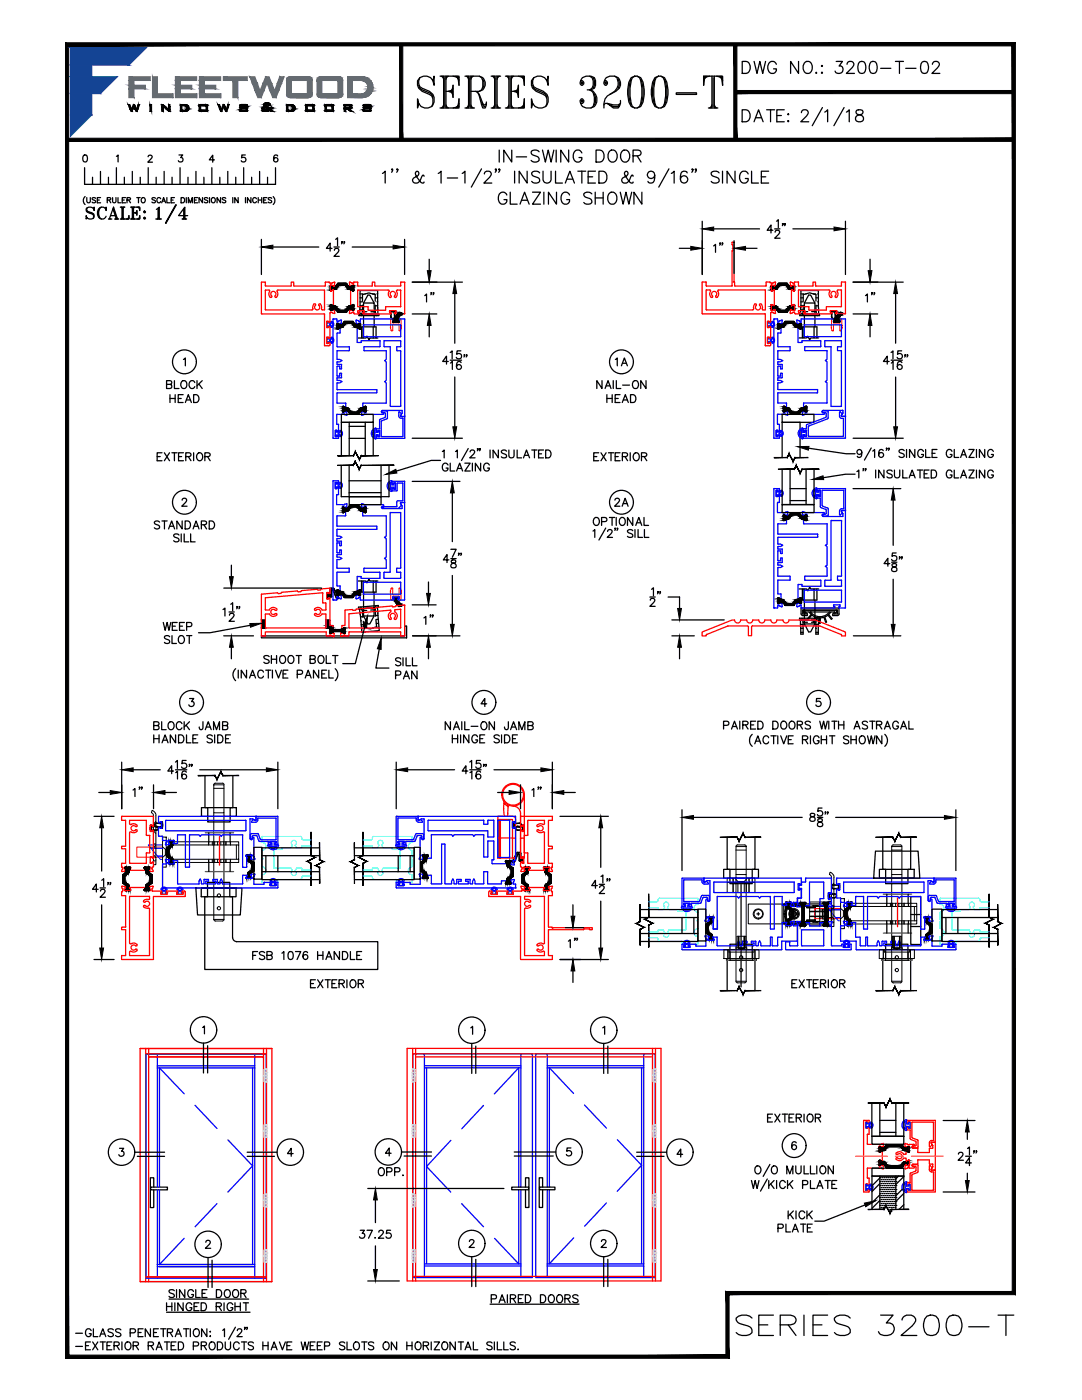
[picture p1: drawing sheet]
<svg xmlns="http://www.w3.org/2000/svg" width="216mm" height="279mm" viewBox="0 0 216 279" stroke-linecap="round" stroke-linejoin="round" font-family="sans-serif">
<!-- layer: 1 -->
<g fill="none" stroke="#000" stroke-width=".3">
<path d="M159.7 184.6l.1 .2h.9l.1-.2M159.7 180.3l.1-.2h.9l.1 .2M159.7 180.3l.4 .6v3.1l-.4 .6M159.7 180.3h.1M159.8 184.6h-.1M160.4 180.9v3.1M160.5 184v.1M160.5 184.1l.3 .5M160.5 180.8v.1M160.8 180.3l-.3 .5M160.8 184.6h.1M160.8 180.3h.1"/>
<path d="M164.3 180.3l.4 .6v3.1l-.4 .6M164.3 184.6l.1 .2h.9l.1-.2M164.3 180.3l.1-.2h.9l.1 .2M164.3 180.3h.1M164.3 184.6h.1M165 180.9v3.1M165.1 184v.1M165.1 184.1l.3 .5M165.1 180.8v.1M165.4 180.3l-.3 .5M165.4 184.6h.1M165.4 180.3h.1"/>
</g>
<!-- layer: INERTIA -->
<g fill="none" stroke="#000" stroke-width=".25">
<path d="M71.8 58.7h.6M71.8 59.4h.5M72.8 58.7h.1M74.3 58.7h.5M74.9 59.4h.5M75.2 58.7h.2M159.8 58.7h.6M159.8 59.4h.5M160.8 58.7h.1M162.2 58.7h.6M162.8 59.4h.5M163.2 58.7h.1"/>
<path d="M71.4 67.5h1.6l.2-.4 .4 .7 .2-.3h1.6M71.8 62.6h3.6M71.8 62.7v-4.7h3.6v4.7h-1.4M71.8 61.8h.5M71.8 61h.5M71.8 60.2h.5M72.2 67.5v-2.3h2.8v2.3M72.2 62.6h2.8M72.3 62.2h.9M72.3 60.1v-1.3l1.3-.3 1.3 .3v1.3M72.3 60.9v1.3M72.3 62.2l-.2 .8"/>
<path d="M72.4 65.2v2.3M73.2 62.7h-1.6v.3h4v-.3h-.2M74 62.2h.9M74.5 65.2v2.3M74.9 61h.5M74.9 62.2l.2 .8M74.9 60.9v1.3M75.2 61.8h.2M75.2 60.2h.2M159.4 67.4h1.6l.2-.3 .4 .7 .2-.4h1.5M159.8 62.6h3.5M159.8 62.6v-4.6h3.5v4.6h-1.4"/>
<path d="M159.8 61.8h.5M159.8 61h.5M159.8 60.2h.5M160.1 67.4v-2.2h2.9v2.2M160.1 62.6h2.8M160.3 62.2h.9M160.3 60.1v-1.3l1.2-.4 1.3 .4v1.3M160.3 60.9v1.3M160.3 62.2l-.3 .8M160.4 65.2v2.2M161.2 62.6h-1.6v.4h3.9v-.4h-.2M161.9 62.2h.9"/>
<path d="M162.4 65.2v2.2M162.8 61h.5M162.8 62.2l.3 .8M162.8 60.9v1.3M163.2 61.8h.1M163.2 60.2h.1M68.1 99.1h9.5M68.1 84.3h6.4M69.7 95.9h6.3M69.7 98.3h6.3M69.7 87.5h3.2M69.7 85.1h3.2"/>
<path d="M156.1 84.3h3.5M157.7 97.5h3.1M157.7 99.9h3.1M65.5 118.9l-.1-.6v1.2l.1-.4M65.5 118.5v.4h.1M65.5 118.8v.1M65.5 119.1v.3M65.5 119h.1M65.6 119h.6l-.1 .1M65.7 119h.1M65.7 119l.1 .1M65.7 118.9h.1"/>
<path d="M65.8 118.8l-.2 .1M65.8 118.8l-.1 .1M65.9 118.4v.5h-.4M65.9 118.4h.1M66 118.4v.5l-.5 .1M66.1 117.4h.4M66.1 117.4l-.3 .2 .1 1.2v-1.2l.2-.2M66.3 117.7l.2 .1M66.3 117.7h.1M66.3 117.7l-.1 .1v1.2M66.3 117.7l-.1 .1M66.5 117.4l.2 .1 .8 1.7"/>
<path d="M66.5 117.4l.2 .1 .8 1.7-.1 .3-.3-.1-.6-1.6M71.4 116h1.6l.2 .3 .4-.7 .2 .4h1.6M72.1 116v2.2h2.9v-2.2M72.4 116v2.2M74.5 116v2.2M156.1 100.7h6.3M159.4 117.5h1.6l.2 .4 .4-.7 .2 .3h1.6M160.1 117.5v2.3h2.9v-2.3M160.4 117.5v2.3M162.4 117.5v2.3M72 121.1l.3 .8M72 122.3h-.2"/>
<path d="M72.1 123.9h-.1M72.3 125.5h-.2M72.3 121.9l.1 1.3M72.4 123.1h-.5M72.5 124.6l-.4 .1M73.2 125.4h-.5M73.2 121.8l-.9 .1M74.6 125.3h.1M74.8 121.7l.2 1.3M74.8 121.7h-.8M74.9 121.3l-2.8 .2M75 120.9l-.2 .8"/>
<path d="M75 123.8l.1 1.3-1.2 .4-1.3-.2-.1-1.3M75.3 121.2h.2v-.4l-4 .4v.3h.2M75.3 121.2l-1.4 .1M75.3 121.2l.4 4.7-3.5 .3-.5-4.7 1.4-.1M75.3 121.2l-3.5 .3M75.4 122l-.5 .1M75.4 122.8l-.5 .1M75.5 123.6h-.5M75.5 124.4h-.4M75.6 125.2h-.5M159.7 123.7l.1 2.9M160 123.4l.3 .8"/>
<path d="M160.3 124.2h.8M160.3 124.2v2.4M161.1 123.7h-1.6v-.3h4v.3h-.2M161.9 123.7h1.4v2.9M161.9 124.2h.9M163 123.4l-.2 .8v2.4M163.5 123.3v1.1h.2v-1.1M30 165v.5M30.1 164.7h.2l-.1 1.2-.1-.1zM30.1 165v.1M30.1 164.7l-.1 1.2h.3v-.3M30.2 164.7l.1 .3"/>
<path d="M30.3 164.9v.1M30.3 165.6l.9 .1M30.3 165.6v.1M31.2 164.9l-.9 .1M31.2 164.9a.39 .39 0 0 1 .4 .4 .39 .39 0 0 1-.4 .4M31.2 164.9a.37 .37 0 0 1 .4 .4 .37 .37 0 0 1-.4 .4M147.9 176.5v20.5M156.4 184v.4h.4M156.8 180.4h-.4v.4M156.8 181.1v2.5M156.9 183.6v.3M156.9 180.8v.3"/>
<path d="M156.9 180.9h4.1v.2h1.7v2.5h-1.7v.3h-4.1zM156.9 183.9h4.1v-.3h1.6v.3h-1.6M157.2 180.8h.1M157.2 183.9v.1M158 180.8h.1M158 183.9v.1M160.2 180.8h.1M160.2 183.9v.1M161 180.8h1.6v.3h-1.6zM161 180.8l-4.1 .1M161.2 180.8h.1M161.2 183.9v.1"/>
<path d="M161.4 184h-4.6v-1.6h-.4v1.6l.3 .4h8.2M161.4 180.8h-4.6v1.6h-.4v-1.6l.3-.4h8.3l.3 .4h-.4v.1h.4M162.1 180.8h2.8M162.1 184h2.8M162.3 183.9h.7M162.3 180.8h.7M162.7 181.1v-.2h2.1l.1 .5h-.8v2h.8M163 183.9v.1M163 180.8h.1M163.1 183.9h.1M163.1 183.9h-.5M163.1 180.8h.1"/>
<path d="M163.1 180.8h-.5M163.1 183.9v.1M163.5 180.8v.1M163.5 183.9v.1M164.9 180.4h.4M164.9 183.4l-.1 .5h-2.1v-.3M164.9 181.4v.3M164.9 184.4h.4M164.9 181.9h-.7v1h.7M165.2 180.5h.1M165.2 184.2h.1M165.3 183.2h.6v1.7h-.6z"/>
<path d="M165.3 181.6v-1.7h.6v1.7M165.3 183.2v-1.6h.6v1.6M165.3 183.1h-.4v.3M165.3 181.7h-.4v1.4M165.3 183.9h-.4v.1h.4l-.1 .3-.3 .1M165.9 181.1v.2M165.9 183.5v-2.2v2.3M174 226.8h6.3M174 234.7h6.3M175.6 223.6h3.2M175.6 226h3.2"/>
<circle cx="158.4" cy="182.4" r=".88"/>
</g>
<!-- layer: DIM -->
<g fill="none" stroke="#000" stroke-width=".2">
<path d="M42.7 157.3h2M42.7 156.6h2v5.6h-2zM43 156.3h1.4M43 156.3l-.3 .3M44.4 156.3l.3 .3M42.7 162.2v21.3M44.7 162.2v21.3h-2M146.9 168.9h2v5.6h-2zM146.9 174.5v21.3h2v-21.3M146.9 169.6h2M148.9 168.9l-.2-.2-1.5-.1-.3 .3M177.9 169.6h2.1"/>
<path d="M177.9 168.9h2.1v5.6h-2.1zM180 174.5v21.3h-2.1v-21.3M180 168.9l-.3-.3-1.6 .1-.2 .2M42.7 183.5l.3 .3M43 183.8h1.4M44.7 183.5l-.3 .3M146.9 195.8l.3 .3h1.4l.3-.3M177.9 195.8l.3 .3h1.5l.3-.3"/>
<circle cx="43.7" cy="178.7" r=".33"/>
<circle cx="43.7" cy="181.3" r=".33"/>
<circle cx="147.9" cy="191.1" r=".33"/>
<circle cx="147.9" cy="193.6" r=".33"/>
<circle cx="179" cy="193.6" r=".33"/>
<circle cx="179" cy="191.1" r=".33"/>
</g>
<!-- layer: INERTIA -->
<path d="M160.3 180.8v.1M160.3 183.9h.1M163.8 180.8v.1M163.8 183.9v.1M165.9 181.2v.1M165.9 183.5v.1" fill="none" stroke="#808080" stroke-width=".25"/>
<!-- layer: 0 -->
<g fill="none" stroke="#000" stroke-width=".25">
<path d="M83.5 17l.3 .6 2.4 1.2 .2 .6M83.8 15.5a1.44 1.44 0 0 0 .4 2.1l1.5 .6a1.79 1.79 0 0 1 1 1.8 1.79 1.79 0 0 1-1.3 1.6 1.73 1.73 0 0 1-2.1-1.9v1.9l.2-1M86.4 16.1l.2-.9v1.8a1.75 1.75 0 0 0-1.3-1.8 1.75 1.75 0 0 0-2 .9v.9l.2 .6 .7 .6 1.5 .6a1.68 1.68 0 0 1 .5 2.5M87.8 15.2h3.8v1.8l-.2-1.8M88 15.2l.5 .3M88.3 15.2l.2 .6M88.5 15.2v6.4M88.8 15.5v5.8M89 15.2v6.4M89 18.2h1.4M89.2 15.2l-.2 .6M89.5 15.2l-.5 .3"/>
<path d="M90.4 17v2.4l-.2-1.2zM90.4 17.6l-.5 .6 .5 .6M90.4 17.9l-.9 .3 .9 .3M90.4 15.2l1.2 .3M90.9 15.2l.7 .6M91.1 15.2l.5 .9M92.8 15.2h2.8a1.55 1.55 0 0 1 1.3 1.5 1.55 1.55 0 0 1-1.3 1.5h-1.6M93 15.2l.5 .3M93.3 15.2l.2 .6M93.5 15.2v6.4M93.7 15.5v5.8M94 15.2v6.4"/>
<path d="M94.2 15.2l-.2 .6M94.4 15.2l-.4 .3M94.9 18.2l.5 .3 .9 3.1h.5l.3-.7v-.6M95.4 18.5l1.2 2.4h.2l.3-.3M95.6 15.2l.5 .3 .2 .6v1.2l-.2 .6-.5 .3M96.3 15.8l.3 .6v.6l-.3 .6M98 15.2h1.9M98.2 15.2l.5 .3M98.5 15.2l.2 .6M98.7 15.2v6.4M98.9 15.5v5.8M99.2 15.2v6.4"/>
<path d="M99.4 15.2l-.2 .6M99.7 15.2l-.5 .3M100.8 15.2h3.8v1.8l-.2-1.8M101.1 15.2l.4 .3M101.3 15.2l.2 .6M101.5 15.2v6.4M101.8 15.5v5.8M102 18.2h1.4M102 15.2v6.4M102.3 15.2l-.3 .6M102.5 15.2l-.5 .3M103.4 17v2.4l-.2-1.2z"/>
<path d="M103.4 17.6l-.4 .6 .4 .6M103.4 17.9l-.9 .3 .9 .3M103.4 15.2l1.2 .3M103.9 15.2l.7 .6M104.2 15.2l.4 .9M106.3 17l.2 .6 2.4 1.2 .2 .6M106.5 15.5a1.42 1.42 0 0 0 .5 2.1l1.4 .6a1.74 1.74 0 0 1 .9 2.5 1.74 1.74 0 0 1-2.5 .6l-.5-.7-.3-.9v1.9l.3-1M109.1 16.1l.3-.9v1.8a1.76 1.76 0 0 0-1.3-1.8 1.76 1.76 0 0 0-2.1 .9v.9l.3 .6 .7 .6 1.4 .6a1.64 1.64 0 0 1 .5 2.5M116 16.4h.2v.3h-.2zM116 16.1h.2l.3 .3v.3l-.3 .3h-.2l-.2-.3a1.42 1.42 0 0 1 1.1-1.5h1l.7 .3 .2 .6v.9l-.2 .6-.7 .3M117.2 17.9a1.83 1.83 0 0 1 1.9 2.4l-.3 .6a1.75 1.75 0 0 1-1.7 .7 1.75 1.75 0 0 1-1.3-1.3v-.3l.2-.3h.2l.3 .3v.3l-.3 .3h-.2M117.6 15.2a1.58 1.58 0 0 1 0 2.7l.5 .3a3.2 3.2 0 0 1 .3 3.1l-.5 .3"/>
<path d="M118.4 15.5l.2 .6v.9l-.2 .6M118.6 18.8l.2 .6v.9l-.2 .6M120.7 16.4h.3v.3h-.3zM120.7 16.1h.3l.2 .3v.3l-.2 .3h-.3l-.2-.3a1.42 1.42 0 0 1 1.2-1.5h.9a1.6 1.6 0 0 1 1.2 1.4 1.6 1.6 0 0 1-.9 1.6l-1.2 .6a2.32 2.32 0 0 0-1.2 2.8M122.6 15.2l.5 .3a2.34 2.34 0 0 1-1.4 3.3M123.3 15.8l.3 .6v.6l-.3 .6M125.9 15.5l.8-.3h.4l.7 .3a6.2 6.2 0 0 1 0 5.8l-.7 .3h-.4l-.8-.3a6.1 6.1 0 0 1 0-5.8zM125.9 15.8a6.7 6.7 0 0 0 0 5.1M126.7 15.2l-.5 .3a8.5 8.5 0 0 0 0 5.8l.5 .3M127.1 15.2l.5 .3a8.5 8.5 0 0 1 0 5.8l-.5 .3M127.8 15.8a6.7 6.7 0 0 1 0 5.1M130.7 15.5l.7-.3h.5l.7 .3a6.2 6.2 0 0 1 0 5.8l-.7 .3h-.5l-.7-.3a6 6 0 0 1 0-5.8z"/>
<path d="M130.7 15.8a6.7 6.7 0 0 0 0 5.1M131.4 15.2l-.5 .3a8.5 8.5 0 0 0 0 5.8l.5 .3M131.9 15.2l.4 .3a8.2 8.2 0 0 1 0 5.8l-.4 .3M132.6 15.8a6.7 6.7 0 0 1 0 5.1M134.9 18.5h4.1v.3h-4.1zM140.6 15.2l-.2 1.8v-1.8h3.8v1.8l-.2-1.8M140.9 15.2l-.5 .9M141.1 15.2l-.7 .6M141.6 15.2l-1.2 .3M142.1 15.2v6.4M142.3 15.5v5.8M142.5 15.2v6.4"/>
<path d="M143 15.2l1.2 .3M143.5 15.2l.7 .6M143.7 15.2l.5 .9M148.1 12.3h.8a1.27 1.27 0 0 1 .8 1.2 1.27 1.27 0 0 1-.8 1.2h-.8zM150.5 12.3l.5 2.4 .6-2.4 .6 2.4 .6-2.4M154.9 12.8a.88 .88 0 0 0-1-.5 .88 .88 0 0 0-.7 .9 1.06 1.06 0 0 0 .2 1.1 1.06 1.06 0 0 0 1.2 .2l.3-.4v-.4h-.6M159.3 12.3v2.4l-1.5-2.4v2.4M160.5 12.6a.88 .88 0 0 1 1-.3 .88 .88 0 0 1 .6 .9 1.05 1.05 0 0 1-.3 1.1 1.05 1.05 0 0 1-1.1 .2 1.48 1.48 0 0 1-.2-1.9zM162.9 14.4l-.1 .1 .1 .2 .1-.2M163.9 13.2l.1-.1 .1 .1-.1 .1zM163.9 14.5l.1-.1 .1 .1-.1 .2zM166.9 12.3h1.2l-.7 .9a.77 .77 0 0 1 .8 .9 .77 .77 0 0 1-1 .6l-.3-.2-.3-.3"/>
<path d="M169 12.8l.2-.4 .7-.1a.59 .59 0 0 1 .4 .9l-1.4 1.5h1.6M171.5 12.4a.79 .79 0 0 1 1.2 .3 2.02 2.02 0 0 1-.3 1.8 .79 .79 0 0 1-1.1-.3 2.02 2.02 0 0 1 .2-1.8zM173.8 12.4a.79 .79 0 0 1 1.1 .3 2.02 2.02 0 0 1-.2 1.8 .76 .76 0 0 1-1.1-.3 1.93 1.93 0 0 1 .2-1.8zM175.7 13.6h2.1M178.7 12.3h1.6M179.5 12.3v2.4M180.7 13.6h2.1M184 12.4a.76 .76 0 0 1 1.1 .3 1.93 1.93 0 0 1-.2 1.8 .79 .79 0 0 1-1.1-.3 2.02 2.02 0 0 1 .2-1.8zM186.1 12.8l.2-.4a.78 .78 0 0 1 1 .1 .75 .75 0 0 1-.2 1l-1.2 1.2h1.6M16.7 31a.45 .45 0 0 1 .7 .2v.3a.62 .62 0 0 1-.4 .8h-.1a.88 .88 0 0 1-.2-1.3zM16.9 33.5v3.3h38.1v-3.3M17 39.2a1.05 1.05 0 0 0 0 1.6"/>
<path d="M17.3 39.4v.8l.3 .3 .4-.2v-.9M18.5 35.4v1.4M19.1 39.6l-.3-.2-.3 .1-.1 .3 .6 .2 .1 .3-.3 .2-.4-.2M19.4 39.9h.4M20.1 34.2v2.6M20.1 39.4h-.7v1.1h.7M21.4 39.9h.6l.1-.4-.7-.1v1.1M21.6 35.4v1.4M21.8 39.9l.3 .6M22.5 39.4v.9l.3 .2 .3-.2v-.9M23.2 31.2l.4-.3v1.4M23.2 33.5v3.3"/>
<path d="M23.5 39.4v1.1h.6M24.4 39.9h.4M24.8 35.4v1.4M25 39.4h-.6v1.1h.6M25.3 39.9h.6l.1-.3-.2-.2h-.5v1.1M25.7 39.9l.3 .6M26.4 34.2v2.6M27.3 39.4h.7M27.6 39.4v1.1M28 35.4v1.4M28.4 39.5a.47 .47 0 0 1 .6 .5 .47 .47 0 0 1-.7 .3l-.1-.5zM29.6 31.3l.2-.3h.4l.2 .2-.1 .3-.8 .9h.9"/>
<path d="M29.6 33.5v3.3M31 39.6l-.2-.2-.5 .2 .1 .2 .6 .4-.2 .3-.5-.2M31.2 35.4v1.4M32.1 39.7a.38 .38 0 0 0-.5-.3 .38 .38 0 0 0-.3 .4v.3a.38 .38 0 0 0 .3 .4 .38 .38 0 0 0 .5-.3M32.8 34.2v2.6M33.3 39.4v1.1h.6M34.1 39.9h.4M34.3 35.4v1.4M34.8 39.4h-.7v1.1h.7M35.7 30.9h.8l-.4 .6a.47 .47 0 0 1 .3 .7 .47 .47 0 0 1-.8-.1M35.9 33.5v3.3M36.1 39.4h.4a.56 .56 0 0 1 .4 .6 .56 .56 0 0 1-.4 .5h-.4z"/>
<path d="M37.2 39.4v1.1M37.5 35.4v1.4M38.8 39.9h.4M39.1 34.2v2.6M39.4 39.4h-.6v1.1h.6M40.4 39.4v1.1l-.7-1.1v1.1M40.7 35.4v1.4M41.5 39.6l-.3-.2-.3 .1-.1 .3 .6 .2 .1 .3-.3 .2-.4-.2M41.8 39.4v1.1M42.3 39.6l.1-.1a.47 .47 0 0 1 .6 .5 .47 .47 0 0 1-.7 .3zM42.3 33.5v3.3M42.8 31.9h-1l.6-.9v1.4"/>
<path d="M43.9 35.4v1.4M44 39.4v1.1l-.7-1.1v1.1M45 39.6l-.2-.2-.5 .2 .1 .2 .6 .4-.2 .3-.5-.2M45.5 34.2v2.6M46.4 39.4v1.1M47 35.4v1.4M47.5 39.4v1.1l-.7-1.1v1.1M48.6 33.5v3.3M48.9 30.9h-.6l-.1 .6a.5 .5 0 0 1 .7 0 .5 .5 0 0 1 0 .8 .5 .5 0 0 1-.8-.2M49 39.4v1.1M50.1 39.4v1.1l-.7-1.1v1.1M50.2 35.4v1.4"/>
<path d="M51.2 39.7a.38 .38 0 0 0-.5-.3 .38 .38 0 0 0-.3 .4v.3a.38 .38 0 0 0 .3 .4 .38 .38 0 0 0 .5-.3M51.5 39.9h.7M51.5 39.4v1.1M51.8 34.2v2.6M52.2 39.4v1.1M52.6 39.9h.4M53.3 39.4h-.7v1.1h.7M53.4 35.4v1.4M54.2 39.6l-.2-.2-.4 .1v.3l.5 .2 .1 .3-.2 .2-.5-.2M54.5 39.2a1.09 1.09 0 0 1 0 1.6M55.4 31.1l-.1-.1a.47 .47 0 0 0-.6 .2 .81 .81 0 0 0 .3 1.1 .43 .43 0 0 0 .5-.4 .43 .43 0 0 0-.4-.4 .43 .43 0 0 0-.5 .4M87.8 21.6h3.8v-1.9l-.2 1.9"/>
<path d="M88.5 21.3l-.5 .3M88.5 20.9l-.2 .7M89 20.9l.2 .7M89 21.3l.5 .3M91.6 20.6l-.5 1M91.6 20.9l-.7 .7M91.6 21.3l-1.2 .3M92.8 21.6h1.9M93.5 21.3l-.5 .3M93.5 20.9l-.2 .7M94 20.9l.2 .7M94 21.3l.4 .3"/>
<path d="M96.1 20.3l.5 1h.2M98 21.6h1.9M98.7 21.3l-.5 .3M98.7 20.9l-.2 .7M99.2 20.9l.2 .7M99.2 21.3l.5 .3M100.8 21.6h3.8v-1.9l-.2 1.9M101.5 21.3l-.4 .3M101.5 20.9l-.2 .7M102 20.9l.3 .7M102 21.3l.5 .3M104.6 20.6l-.4 1"/>
<path d="M104.6 20.9l-.7 .7M104.6 21.3l-1.2 .3M116 20h.2v.3h-.2zM123.8 20v.6l-.5 1h-.9l-1.2-1 1.2 .7h.9l.3-.4M123.8 20.6l-.5 .3h-.9l-1.7-.3-.2 .3M141.4 21.6h1.8M142.1 21.3l-.5 .3M142.1 20.9l-.3 .7M142.5 20.9l.3 .7M142.5 21.3l.5 .3M148.1 21.9h.8a1.27 1.27 0 0 1 .8 1.2 1.27 1.27 0 0 1-.8 1.2h-.8zM150.5 24.3l.9-2.4 .9 2.4"/>
<path d="M150.8 23.5h1.1M153 21.9h1.6M153.8 21.9v2.4M155 23.1h.9M156.5 21.9h-1.5v2.4h1.5M157.2 22.8l.1-.1 .1 .1-.1 .1zM157.2 24.2l.1-.1 .1 .1-.1 .1zM159.9 22.5l.2-.5 .7-.1a.59 .59 0 0 1 .4 .9l-1.4 1.5h1.6M164.1 21.5l-2 3.6M164.6 22.4l.5-.5v2.4M168.4 21.5l-2 3.6M168.9 22.4l.6-.5v2.4"/>
<path d="M170.9 22a.48 .48 0 0 0 .3 .8 .99 .99 0 0 1 1.1 1 .83 .83 0 0 1-.9 .5 .83 .83 0 0 1-.7-.8 1.12 1.12 0 0 1 1.2-.7 .48 .48 0 0 0 .2-.8l-.4-.1zM31.1 43.7h1.1M31.2 41.8l.6-.5v2.4M31.5 41.6v2.1M31.5 43.6l-.2 .1M31.5 43.5l-.1 .2M31.6 41.6v2M31.8 43.5l.1 .2M31.8 43.6l.2 .1M32.3 40.5l.3-1.1 .4 1.1M32.4 40.1h.5M35.1 40.9h.1l-2.2 3.6z"/>
<path d="M36.3 43.7h.9M36.7 41.7v2M36.7 43.6l-.3 .1M36.7 43.5l-.2 .2M36.8 41.6v2M36.9 43.5l.1 .2M36.9 43.6l.2 .1M37.4 43h-1.8l1.3-1.7v2.4M37.6 40.5v-1.1l.4 1.1 .4-1.1v1.1M77.8 62.1v.2h.2M77.8 62.2l1.1 .1M77.8 62.1h1.1v.1"/>
<path d="M77.8 62l1.1 .1 .1 .2M77.8 62v.1M77.8 62.1h.1M78 62.2l.1 .1zM78 63.2h.1M78 63.2a.38 .38 0 0 0 .4 .4 .38 .38 0 0 0 .4-.4 .39 .39 0 0 1-.4 .4 .39 .39 0 0 1-.4-.4M78 62.3v.9M78.1 62.3l-.1 .9M78.2 62h.4M78.6 62.1h.1M78.7 62.3v.9M78.7 62.3l.1 .9"/>
<path d="M78.7 62.3h.1M78.7 62.3h.2M78.8 63.7h.1M78.8 63.6h.5M78.8 63.6h.1M78.8 63.6l.1 .1M78.8 63.7v.1M78.8 63.5h.1M78.8 63.8h.1M78.9 63.4h.1M78.9 63.4l.1 .1M78.9 63.5h.1"/>
<path d="M78.9 63.6l-.1 .1M78.9 63.8h.1M78.9 63.7h.1M78.9 63.7v.1M78.9 63.5v.1M78.9 63.4v.1M78.9 62l.1 .1M79 63.3h.1M79 62.2h-.1M79 63.2h.1M79 63.5v.1M79 63.7v.1"/>
<path d="M79 63.8h.1M79 63.6h.1M79 63.5h.1M79 63.4h.1M79 63.3v.5M79 63.6v.1M79 63.7h.1M79 63.2v.1M79 62.2l-.1 .1M79 63.2l.1 .1M79 63.3l.1 .1M79 63.4l.1 .1"/>
<path d="M79.1 63.5h.1M79.1 63.3h.1M79.1 63.1h.1M79.1 63.5h-.1M79.1 63.3l-.1 .2M79.1 63.2h-.1M79.1 63.1l-.1 .1M79.1 63h.6M79.1 63v.1M79.1 63.1l.1 .3M79.1 63.4h.1M79.1 63.5l.1 .2"/>
<path d="M79.1 63.7v.1M79.1 63.6h.1M79.1 63.2h.1M79.1 63h.1M79.1 63.5l-.1 .1M79.1 63.6v.1M79.1 63.8h.1M79.1 63.2v.1M79.2 63.8h.1M79.2 62.9v.2M79.2 63.1h.1M79.2 63.2h.1"/>
<path d="M79.2 63.4v.1M79.2 63.5h.1M79.2 63.5l.1 .1M79.2 63.2l.2 .3M79.2 63.7h.1M79.2 63.7v.1M79.2 63.5l-.1 .2M79.2 63.2l-.1 .3M79.2 63.1v.1M79.3 62.8h.1M79.3 63.6h.1M79.3 63l.1 .1"/>
<path d="M79.3 63h-.1M79.3 62.8v.1M79.3 63.1v.1M79.3 63.5h.1M79.3 63.4h.1M79.3 63.2h.1M79.3 63h.1M79.3 62.9h.1M79.3 63v.1M79.3 63.5v.1M79.3 63.4v.1M79.3 62.9v.1"/>
<path d="M79.3 62.7l.1 .1M79.3 62.9l.1 .1M79.3 63.2l.1 .1M79.4 63.3h.1M79.4 63.2h.1M79.4 63h.1M79.4 62.8h.1M79.4 63l-.2 .3M79.4 63.3l-.1 .1M79.4 63.4h-.1M79.4 63.2h-.1M79.4 63h-.1"/>
<path d="M79.4 62.8l-.1 .1M79.4 62.8h-.1M79.4 62.7h.6M79.4 62.7l.1 .1M79.4 62.8v.1M79.4 62.7h.1M79.4 62.9h.1M79.4 63.3l-.5 .1M79.4 63l.1 .2M79.4 63.2v.1M79.4 62.9v.1M79.4 62.7v.1"/>
<path d="M79.5 63.2h.1M79.5 62.9v.1M79.5 63h.1M79.5 63.1h.1M79.5 62.8h.1M79.5 62.6h.1M79.5 62.6v.1M79.5 63.1v.1M79.5 63l-.1 .2M79.5 62.8v.1M79.6 62.5h.1M79.6 62.6h.1"/>
<path d="M79.6 62.7l.1 .1M79.6 62.8v.1M79.6 63h.1M79.6 63v.1M79.6 63.1h.1M79.6 62.9h.1M79.6 62.8h.1M79.6 62.9v.1M79.6 62.6v.1M79.6 62.5v.1M79.6 62.5l.1 .1M79.6 62.9l.1 .1"/>
<path d="M79.7 63h.1M79.7 62.8h.1M79.7 62.6h.1M79.7 62.6l-.1 .2M79.7 63l-.1 .1M79.7 63h-.1M79.7 62.8l-.1 .1M79.7 62.5h-.1M79.7 62.7l.1 .1M79.7 62.4l.1 .3M79.7 62.8v.1M79.7 62.9h.1"/>
<path d="M79.7 62.9v.1M79.7 62.6v.1M79.8 62.8h-.3M79.8 62.5h-.1M79.8 62.5h.1M79.8 62.8h.1M79.8 62.9h.1M79.8 62.4h.1M79.8 62.5l-.1 .1M79.8 62.8v.1M79.8 62.4v.1M79.9 62.4h.1"/>
<path d="M79.9 62.6l-.2 .2M79.9 62.4v.1M79.9 62.5h.1M79.9 62.6l.1 .2M79.9 62.8h.1M79.9 62.8v.1M79.9 62.5l.1 .1M79.9 62.5v.1M79.9 62.6v.1M80 62.5h.1M80 62.8h.1M80 62.8h-.1"/>
<path d="M80 62.5l-.1 .3M80 62.6h.1M80 62.7h.1M165.7 62.1v.2h.2M165.8 62.1v.2h1.1M165.8 62l1.1 .1v.2M165.8 62.2h.1M165.8 62l-.1 .1M165.8 62.1h1.1v.1M165.8 62.1h.1M165.9 62.2l.1 .1zM165.9 63.2h.1"/>
<path d="M166 63.2a.37 .37 0 0 0 .3 .4 .37 .37 0 0 0 .4-.4M166 62.3l-.1 .9a.39 .39 0 0 0 .4 .4 .39 .39 0 0 0 .4-.4M166 62.3l-.1 .9M166.1 62h.5M166.5 62.1h.1M166.6 62.3l.1 .9M166.8 63.7h.1M166.8 63.6h.4M166.8 63.5v.1M166.8 63.6v.1M166.8 63.7v.1M166.8 63.6h.1"/>
<path d="M166.8 63.5h.1M166.8 63.8h.1M166.8 63.4h.1M166.8 63.4l.1 .1M166.8 63.5v.3M166.9 63.5h.1M166.9 63.4h.5M166.9 63.4h.1M166.9 63.5h-.1M166.9 63.4h-.1M166.9 62.3h-.3M166.9 62v.1"/>
<path d="M166.9 63.3h.1M166.9 62.2h.1M166.9 63.5l-.1 .1M166.9 63.2h.5M166.9 63.3l.1 .2M166.9 63.5l.1 .2M166.9 63.7v.1M166.9 63.8h.1M166.9 63.6h.1M166.9 63.4v.1M166.9 63.2v.1M166.9 62.2v.1"/>
<path d="M167 63.1h.1M167 63.1v.1M167 63.2v.1M167 63.5h.1M167 63.6h.1M167 63.8h.1M167 63.5l.1 .1M167 63.3h.1M167 63.3l-.1 .1M167 63.7v.1M167 63.5l-.1 .2M167 63.4h.1"/>
<path d="M167 63h.1M167.1 63v.1M167.1 63.3l.1 .2M167.1 63.5h.1M167.1 63.6h.1M167.1 63.4h.1M167.1 63.1h.1M167.1 63h.1M167.1 63.7h-.1M167.1 63.8h.1M167.1 63.4v.1M167.1 63.3v.1"/>
<path d="M167.1 63.2v.1M167.1 63l.1 .1M167.1 63.1v.1M167.1 63.2l.1 .1M167.1 63.3v.5M167.1 63.7h.1M167.1 63.6v.1M167.2 63.5h.1M167.2 63.3h.1M167.2 63.1h.1M167.2 63h.1M167.2 63.7h.1"/>
<path d="M167.2 62.9l-.1 .3M167.2 63.7l-.1 .1M167.2 63.5l-.1 .1M167.2 63.3h-.1M167.2 63.1h-.1M167.2 62.8h.1M167.2 63.6h.1M167.2 62.8v.1M167.2 63.5v.1M167.2 63.4h.1M167.2 62.9h.1M167.2 62.9l.1 .3"/>
<path d="M167.2 63.1v.1M167.2 63.3v.2M167.2 63.2v.1M167.3 62.8h.1M167.3 62.9h.1M167.3 63h.1M167.3 63.3v.1M167.3 63.2v.1M167.3 63.4v.1M167.3 63.3h.1M167.3 62.7v.1M167.3 63.3l-.1 .2"/>
<path d="M167.3 63v.1M167.3 62.8l-.1 .3M167.3 62.7h.7M167.4 63.1h-.1M167.4 62.8v.1M167.4 62.7h.1M167.4 62.9v.1M167.4 63v.1M167.4 63.1v.1M167.4 63.3h.1M167.4 63.1h.1M167.4 63.2v.1"/>
<path d="M167.4 63h.1M167.4 62.7v.1M167.4 62.9l.1 .1M167.4 62.6v.1M167.4 62.7l.1 .1M167.4 62.8h.1M167.4 63.1l.1 .1M167.4 63.2h.1M167.4 62.6h.1M167.5 63.1h.1M167.5 63h.1M167.5 62.8h.1"/>
<path d="M167.5 62.6h.1M167.5 63.2h.1M167.5 63.2h-.1M167.5 63.1h-.1M167.5 63l-.1 .1M167.5 62.8l-.1 .1M167.5 62.8h-.1M167.5 62.6l-.1 .1M167.5 62.5l.1 .1M167.5 62.7h.1M167.5 62.8v.2M167.5 63v.1"/>
<path d="M167.5 62.7v.1M167.5 62.6v.1M167.6 62.9h-.1M167.6 62.8h.1M167.6 62.7v.1M167.6 62.9v.1M167.6 63.1h.1M167.6 62.5h.1M167.6 62.6l.1 .1M167.6 63h.1M167.6 62.5l-.1 .1M167.6 62.6v.1"/>
<path d="M167.6 63v.1M167.6 62.8v.1M167.7 62.9l-.6 .1M167.7 62.4v.1M167.7 62.5h.1M167.7 62.8h.1M167.7 62.8v.1M167.7 62.9v.1M167.7 62.9h.1M167.7 62.7h.1M167.7 62.7v.1M167.7 62.5v.2"/>
<path d="M167.7 62.5l.1 .1M167.7 62.7l.1 .1M167.7 62.4h.1M167.8 62.8h.1M167.8 62.6h.1M167.8 62.5h.1M167.8 62.4h.1M167.8 62.6l-.1 .1M167.8 62.8h-.1M167.8 62.8l-.1 .1M167.8 62.5h-.1M167.8 62.4l-.1 .1"/>
<path d="M167.8 62.4l.1 .1M167.8 62.7h.1M167.8 62.8v.1M167.8 62.7v.1M167.8 62.6v.1M167.9 62.5l.1 .1M167.9 62.5l-.1 .1M167.9 62.5h.1M167.9 62.7v.1M167.9 62.4v.1M167.9 62.8h.1M168 62.7h.1"/>
<path d="M168 62.6l-.1 .1M78.8 119.7h.4M78.8 119.7v.1M78.8 119.8h.1M78.8 119.9h.1M78.8 119.7h.1M78.9 120h.4M78.9 119.8v.1M78.9 119.9v.1M78.9 120h.1M78.9 120l.1-.2 .1 .3h.2M78.9 119.6l.1 .3 .1-.2"/>
<path d="M78.9 119.9h.1M78.9 119.7l-.1 .1M79 119.7h.1M79 120h.1M79 119.6v.1M79 119.7l-.1 .1M79 119.7l.1 .1M79.1 119.9h.1M79.1 120h.1M79.1 119.7l.2 .1M79.1 119.8h.1M79.1 119.6v.1"/>
<path d="M79.1 119.9l-.1 .3 .5 .1M79.1 119.8v.1M79.2 119.8v.1M79.2 119.9l.1 .3M79.2 119.6v.1M79.2 119.9h.1M79.2 120h.1M79.2 119.7v.1M79.3 119.8h.1M79.3 119.9h.1M79.3 120h.1M79.3 119.9l-.1 .3"/>
<path d="M79.3 119.8v.1M79.4 120h-.1M78.9 120.1h.1M79 120v.1M79 120.1v.1M79 120.1h.1M79 120.2l.1 .2M79 120.2h.1M79 120.1l.1 .1M79.1 120.2h.1M79.1 120.3h-.1M79.1 120l-.1 .1"/>
<path d="M79.1 120.4h.1M79.1 120.4h.2M79.1 120.2v.1M79.2 120.2h.1M79.2 120.4h.1M79.2 120.3l-.1 .1M79.2 120.2l.1 .3M79.2 120.5h.6M79.3 120.3l.1 .1M79.3 120.2h.1M79.3 120.5v.1M79.3 120.6h.1"/>
<path d="M79.3 120.5h.1M79.3 120.2l-.1 .3M79.3 120.1l.1 .2M79.3 120.4l.1 .3M79.4 120v.1M79.4 120.5l-.1 .1M79.4 120l-.1 .1M79.4 120.5l-.1 .2M79.4 120.1v.1M79.4 120.4h.1M79.4 120.7v.1M79.4 120.7h.1"/>
<path d="M79.4 120.1l-.1 .1M79.4 120.2v.1M79.4 120.5h-.1M79.4 120.2h.1M79.4 120.3h.1M79.4 120.1h.1M79.4 120.4v.1M79.4 120.3v.1M79.4 120.2l-.1 .2M79.4 120.8h.1M79.5 120.2l.1 .2M79.5 120.4l.1 .1"/>
<path d="M79.5 120.3v.1M79.5 120.5l.1 .3M79.5 120.7h.1M79.5 120.8h.1M79.5 120.2h.1M79.5 120.4h.1M79.5 120.7v.1M79.5 120.3h.1M79.5 120.5l.1 .1M79.5 120.8l.1 .1M79.6 120.6h.1M79.6 120.9h.1"/>
<path d="M79.6 120.6l-.1 .1M79.6 120.8h-.1M79.6 120.5h-.1M79.6 120.3h-.1M79.6 120.3l.1 .3M79.6 120.7l.1 .1M79.6 120.3h.1M79.6 120.3l-.2 .3M79.6 120.7h-.1M79.7 120.6l.1 .1M79.7 120.7v.1M79.7 120.8h.1"/>
<path d="M79.7 120.9h.1M79.7 120.4h.1M79.7 120.9h-.1M79.7 120.8l-.1 .1M79.7 120.6l-.1 .1M79.7 120.4l-.1 .2M79.7 120.8v.1M79.7 120.6h.1M79.7 120.9h.2M79.7 120.4v.1M79.7 120.6l-.1 .2M79.7 120.9v.1"/>
<path d="M79.7 120.5h.1M79.8 120.6h.1M79.8 120.8h.1M79.8 120.9v.1M79.8 120.5l.1 .2M79.8 120.8v.1M79.8 120.5v.1M79.8 120.7l.1 .1M79.8 120.8l.1 .1M79.8 120.9h.1M79.8 120.5h.1M79.9 120.7h.1"/>
<path d="M79.9 120.8h.1M79.9 120.9h.1M79.9 120.9l-.1 .1M79.9 120.9h-.1M79.9 120.8h-.1M79.9 120.7h-.1M79.9 120.6h.1M79.9 120.6l-.1 .2M80 120.7v.1M80 120.8h.1M80 120.9h.1M80 120.6h.1"/>
<path d="M80 120.9h-.1M80 120.8l-.1 .1M80 120.7l-.1 .1M80 120.6l-.1 .1M31.2 164.3h1M31.2 164.3a.37 .37 0 0 0-.3 .4 .37 .37 0 0 0 .4 .3h.8M31.2 164.3a.39 .39 0 0 0-.4 .4 .39 .39 0 0 0 .4 .4l.9-.1M32.1 165h.1M32.1 164.9l.1 .1M32.2 164.1v1.2M32.2 165.2h.1M32.2 164.3h-1"/>
<path d="M32.2 164l.2 .1v1.1M32.2 164.1h.1M32.4 164.4h.1M32.4 164v.1M32.4 164.4v.5M32.4 164.1v1.1l-.2 .1M39.1 177.2h9.2l-.4 5.4h-8.5zM40.2 177.2h6.9v1.8h-6.9zM40.2 161.2h7v1.7h-7zM41.7 166.2v1.8M41.7 172.1v1.8M45.9 166.2v1.8"/>
<path d="M45.9 172.1v1.8M102.4 164.1l.1 1.1h.2v-.1M102.4 164.4v.5M102.5 164.4h.1M102.5 164.1v1.1M102.5 165.2h.1M102.5 164v.1M102.5 164.1h.1M102.7 164.1v1.1M102.7 164v.1M102.7 164.1h-.2M102.7 165.2h.1"/>
<path d="M102.7 164.1l.1 .2M102.7 165l.9 .1M102.7 165h.9M102.8 165h-.1M103.3 164.9a.39 .39 0 0 0-.4 .4 .39 .39 0 0 0 .4 .4l.9-.1M103.6 165h.1M103.6 164.3h-.9M103.6 165a.38 .38 0 0 0 .4-.3 .38 .38 0 0 0-.4-.4 .39 .39 0 0 1 .4 .4 .39 .39 0 0 1-.4 .4M104.2 165l-.9-.1 .9 .1M104.2 165.6l-.9 .1M104.2 165.6l.1 .3M104.2 165.6l.1 .1"/>
<path d="M104.3 164.9l-.1 .1M104.3 164.7h.1M104.3 164.7l-.1 .3M104.3 164.7v1.2M104.4 165v.1M104.4 164.8v1M104.4 164.7h.1M104.4 165.8l-.1 .1M104.5 165v.5M104.5 164.7v1.2M104.5 165.8l-.2 .1M144.4 173.5h6.9v1.8h-6.9z"/>
<path d="M165.3 178.5v.5M165.3 179.3l.1 .1M165.4 179.4h.1M165.4 178.2h.2M165.4 178.5v.1M165.4 178.3v1.1M165.4 178.2h.2v1.2M165.4 178.2l-.1 1.2M165.6 179.3l-.1 .1M165.6 179.2h.9M165.6 178.4h.1M165.6 179.3v.1"/>
<path d="M165.6 178.5l.9-.1a.39 .39 0 0 1 .4 .4 .39 .39 0 0 1-.4 .4M165.6 179.1l.9 .1M166.3 177.4h.1M166.3 176.6a.37 .37 0 0 0-.3 .4 .37 .37 0 0 0 .3 .3M166.5 178.4a.37 .37 0 0 1 .4 .4 .37 .37 0 0 1-.4 .3M167.2 177.3l-.8 .1M167.2 177.3l.1 .1M167.3 177.4v.2M167.3 176.5v1.1M167.3 176.6h-1M167.3 176.4h.1M167.5 176.4h.1"/>
<path d="M167.5 176.7v.1M167.5 176.5v1h-.2M167.5 177.2h.1M167.5 176.4v1.2M167.5 176.4h-.2v.2h-1a.39 .39 0 0 0-.4 .4 .39 .39 0 0 0 .4 .4l.9-.1M174.7 169.9h8.5l.3 5.4h-9.2zM175.5 173.5h6.9v1.8h-6.9zM177 178.5v1.8M181.2 178.5v1.8M46.4 187.1v-8.1h-.5v-2.9h-4.5v2.9h-.5v14.5h34.5v-5.6h-28.2M46.4 187.1a.79 .79 0 0 0 .8 .8M142.3 183.6v1.8h.9v-1.8"/>
<path d="M177 184.4v1.8M181.2 184.4v1.8M30.1 236.9h3.3v.6h-3.3zM30.7 236.9v-1.8h-.7v5.9h.7v-3.5M102.1 236.9h3.4v.5h-3.4zM104.9 236.9v-1.8h.6v5.9h-.6v-3.6M107.7 236.9h3v.5h-3zM108.3 236.9v-1.8h-.7v5.9h.7v-3.6M188.2 223.6h6.3M188.2 237.9h6.3M191.2 230.3l.2-.3h.5l.2 .1 .1 .3-1 1.2h1M192.7 230.8h1.1"/>
<path d="M193 225.9v1.5M193 234.1v1.5M193.1 229.2l.3-.3v1.6M193.8 232.1h-1.1l.7-1.1v1.6M194.4 229.7h-.1h.1l-.1 .4M194.9 229.7h-.2h.2l-.2 .4M150.1 263.1a2.27 2.27 0 0 0-3.2 0 1.1 1.1 0 0 0 .9 1.1l1.4 .4a1.08 1.08 0 0 1 .9 1.4 2.32 2.32 0 0 1-3.2 0M151.4 264.4h1.8M154.3 262.5h-2.9v4h2.9M155.7 264.4h2l.7-.2a.88 .88 0 0 0 0-1.5l-.7-.2h-2v4M157.3 264.4l1.5 2.1M160.4 262.5v4"/>
<path d="M162.2 264.4h1.8M165.1 262.5h-2.9v4h2.9M169.7 263.1a2.27 2.27 0 0 0-3.2 0 1.11 1.11 0 0 0 .9 1.1l1.3 .4a1.11 1.11 0 0 1 1 1.4 2.32 2.32 0 0 1-3.2 0M175.7 262.5h2.5l-1.4 1.5a1.27 1.27 0 0 1 1.7 1.1 1.27 1.27 0 0 1-1.4 1.4 1.4 1.4 0 0 1-1.8-.7M180 263.4a1.1 1.1 0 0 1 .9-.9h.9a.99 .99 0 0 1 .7 1.5l-.5 .6-2.2 1.9h3.1M185 262.7a1.65 1.65 0 0 1 2.2 .5 2.99 2.99 0 0 1-.4 3.1 1.67 1.67 0 0 1-2.3-.5 2.93 2.93 0 0 1 .5-3.1zM189.5 262.7a1.62 1.62 0 0 1 2.2 .5 2.93 2.93 0 0 1-.4 3.1 1.67 1.67 0 0 1-2.3-.5 2.93 2.93 0 0 1 .5-3.1zM193.3 264.8h4M199.2 262.5h3.1M200.7 262.5v4"/>
</g>
<!-- layer: 1 -->
<g fill="none" stroke="#000" stroke-width=".25">
<path d="M49.1 175.2l.1 .1h.9l.1-.1M49.2 170.8l.4 1M49.2 175.1h.1M49.5 171.8l.7 .5-.1 1.4M50 171.6l.6 .5M50 174.3l-.1 .3 .3 .5M50.1 173.7l-.6 .5-.3 .9M50.2 175.1h.1M50.2 170.8v-.1l-1-.1v.2M50.2 170.8l-.3 .5 .1 .3M50.2 170.8h.1M50.6 173.9l-.6 .4"/>
<path d="M50.6 172.1v1.8M141 184.4l-.1 1.8 .7 .4M141.3 184.8v1M141.4 185.8l.1 .2M141.4 183.1h.1M141.4 183.2l.3 .5M141.4 187.5h.1M141.4 186.1l.7 .4 .3 1M141.5 184.6l-.1 .2M141.6 184l-.6 .4M141.6 186.6l.1 .3-.3 .6M141.7 183.7v.1"/>
<path d="M141.7 183.6v.1M141.7 183.8l-.1 .2M142.1 183.9l-.7 .7M142.4 183.2l-.3 .8M142.4 187.5h.1M142.4 183.1h.1M142.4 183.1l-.1-.1h-.8l-.1 .1M142.4 187.5l-.1 .1-.9-.1M184.4 183.2l.4 .5M184.4 183.1h.1M184.4 187.5h.1M184.7 183.7v.3"/>
<path d="M184.7 186.7v.2M184.8 186.9l-.3 .6M184.8 183.9l.7 .8-.1 1.3M185.2 183.7v.1M185.2 186.8v.1M185.2 183.8l.7 .6M185.2 186.9l.3 .6M185.3 186.6l-.1 .2M185.4 186.1l-.6 .6M185.5 183.2l-.3 .4M185.5 183.1h.1M185.5 187.5h.1"/>
<path d="M185.5 187.5l-.2 .1h-.7l-.1-.1M185.5 183.1h-1M185.9 184.4v1.8l-.6 .4M175.5 231.6h.1M175.5 229.9h.1M175.5 232.6h.1M175.5 228.9h.1M175.5 231.6v1M175.5 228.9v1M175.6 231.6h.1M175.6 228.8v.1M175.6 231.6l1 .4"/>
<path d="M175.6 228.9l.6 .3M175.6 232.6h.1M175.6 229.9h.1M176.1 232.3l-.5 .3M176.2 232.3h-.1M176.2 232.3l.6 .7M176.6 232l.4 .5M176.6 229.5l-1 .4M176.8 228.4l-.6 .8M176.8 233h3.3M176.8 228.4h3.3M177 229l-.4 .5"/>
<path d="M177 232.5l.2 .1M177.2 228.9h2.5l.6 .7 .5 .1M177.2 228.9l-.2 .1M180 228.4l.6 .7 .6-.2M180.8 232.3l.4 .3M180.8 232.3l-.3 .1-.5 .6M180.8 229.7l.5 .2M180.8 231.8l-.5 .1-.6 .7h-2.5M181.3 231.6l-.5 .2M181.3 232.6h.1M181.3 229.9h.1M181.3 228.9l.1 .1v.9h-.1"/>
<path d="M181.3 231.6h.1v.9l-.1 .1M181.3 231.6h.1M181.3 228.8v.1"/>
</g>
<!-- layer: PROFILE NUMBER -->
<g fill="none" stroke="#00f" stroke-width=".25">
<path d="M65.2 67.4h.2v.3h.4l.3-.4a.6 .6 0 0 1 .5 .6 .6 .6 0 0 1-.5 .6l-.3-.3h-.4v.3h-.2zM65.8 65l.3 .3a.6 .6 0 0 0 .5-.6 .6 .6 0 0 0-.5-.6l-.3 .4h-.4v-.3h-.2v1.1h.2v-.3h.4M65.9 64.8l.1 .1M66 67.7l.2-.2 .2 .3-.1 .5-.3-.2M66 64.5l.2-.2 .2 .3-.1 .5-.3-.1M66 67.7l-.2 .2 .2 .2M66 64.5l-.2 .2 .1 .1M153.1 67.4h.3v.3h.4l.2-.4a.6 .6 0 0 1 .5 .6 .6 .6 0 0 1-.5 .6l-.2-.3h-.4v.3h-.3zM153.1 64.2h.3v.3h.4l.2-.4a.6 .6 0 0 1 .5 .6 .6 .6 0 0 1-.5 .6l-.2-.3h-.4v.3h-.3zM153.9 64.8l.1 .1M154 67.7l.2-.2 .2 .4-.2 .4-.2-.2M154 64.5l.2-.1 .2 .4-.2 .3-.2-.2"/>
<path d="M154 67.7l-.3 .2 .3 .2M154 64.5l-.3 .2 .1 .1M66.9 86h.2v.3h.4l.3-.4a.6 .6 0 0 1 .5 .6 .6 .6 0 0 1-.5 .6l-.3-.3h-.4v.3h-.2zM67.5 96.6h-.4v-.3h-.2v1.2h.2v-.3h.4M67.5 96.6l.3-.3a.6 .6 0 0 1 .5 .6 .6 .6 0 0 1-.5 .6l-.3-.4M67.6 96.9l.1 .2M67.6 86.4l-.1 .1 .1 .1M67.6 86.4l.3-.3 .2 .2-.1 .6h-.1l-.2-.2M67.6 86.6l.1 .1M67.7 96.7l.2-.2 .2 .3-.1 .5-.3-.2M67.7 96.7l-.2 .1 .1 .2M154.9 97.9h.2v.3h.4l.3-.3a.6 .6 0 0 1 .5 .5 .6 .6 0 0 1-.5 .6l-.3-.3h-.4v.3h-.2z"/>
<path d="M155.5 86.2h-.4v-.3h-.2v1.2h.2v-.3h.4M155.5 86.2l.3-.3a.6 .6 0 0 1 .5 .6 .6 .6 0 0 1-.5 .6l-.3-.3M155.6 98.5l.1 .2M155.7 86.3l.2-.2 .2 .3-.2 .5-.2-.2M155.7 98.3l.2-.2 .2 .3-.2 .4-.2-.1M155.7 86.3l-.3 .3 .3 .1M155.7 98.2l-.3 .2 .2 .2M32.3 177.2a.62 .62 0 0 1 .6-.1 .62 .62 0 0 1 .4 .5l-.3 .3v.4h.3v.2h-1.1v-.2h.3v-.4l-.3-.3zM32.6 177.8l.1 .1 .1-.1M32.8 177.8l.3-.3-.4-.3-.4 .3 .4 .3M35.6 177.8l-.3-.2a.6 .6 0 0 1 .6-.5 .6 .6 0 0 1 .6 .5l-.3 .3v.4h.3v.2h-1.2v-.2h.3v-.4M35.8 177.8l.1 .1 .1-.1"/>
<path d="M36 177.8l.3-.4-.4-.2-.4 .3 .3 .3M54 175.5a.62 .62 0 0 1 .7-.2 .62 .62 0 0 1 .4 .5l-.3 .3v.4h.3v.2h-1.2v-.2h.3v-.4l-.3-.3zM54.3 175.9l-.2-.2 .3-.2 .4 .1 .1 .2-.2 .1M54.3 175.9l.1 .1M54.7 175.9l-.2 .3-.1-.2M79.7 176.1v.4h-.3v.2h1.2v-.2h-.3v-.4M79.8 176.1l-.4-.3a.6 .6 0 0 1 .6-.5 .6 .6 0 0 1 .6 .5l-.3 .3M79.8 175.9l-.2-.2 .3-.2 .5 .2-.2 .2M80.2 175.9l-.1 .3-.3-.3M98.1 177.2a.62 .62 0 0 1 .7-.1 .62 .62 0 0 1 .4 .5l-.3 .3v.4h.3v.2h-1.2v-.2h.3v-.4l-.3-.3zM98.4 177.6l-.2-.1 .1-.2h.6l.1 .2-.3 .3M98.4 177.6l.1 .2"/>
<path d="M98.5 177.8l.1 .1 .1-.1M101.3 177.2a.62 .62 0 0 1 .7-.1 .62 .62 0 0 1 .4 .5l-.4 .3v.4h.3v.2h-1.1v-.2h.3v-.4l-.3-.3zM101.7 177.8v.1l.2-.1M101.9 177.8l.3-.4-.5-.2-.3 .3 .3 .3M136.6 187.8a.62 .62 0 0 1 .6-.1 .62 .62 0 0 1 .4 .5l-.3 .3v.4h.3v.2h-1.1v-.2h.3v-.4l-.3-.3zM137 188.4l-.3-.3v-.1l.4-.1 .3 .1-.3 .5-.2-.1M168.5 187.8a.62 .62 0 0 1 .6-.1 .62 .62 0 0 1 .4 .5l-.3 .3v.4h.3v.2h-1.2v-.2h.4v-.4l-.4-.3zM168.8 188.4l-.3-.3 .1-.2h.4l.3 .1-.3 .5-.2-.1M189.3 187.8a.62 .62 0 0 1 .7-.1 .62 .62 0 0 1 .4 .5l-.3 .3v.4h.3v.2h-1.2v-.2h.3v-.4l-.3-.3zM189.6 188.3l-.2-.3 .5-.1 .3 .2-.3 .3M189.6 188.2l.1 .2M189.7 188.4v.1l.2-.1"/>
<path d="M172.8 224h.2v.3h.4l.3-.3a.6 .6 0 0 1 .5 .5 .6 .6 0 0 1-.5 .6l-.3-.3h-.4v.3h-.2zM172.8 236.4h.2v.3h.4l.3-.4a.6 .6 0 0 1 .5 .6 .6 .6 0 0 1-.5 .6l-.3-.3h-.4v.3h-.2zM173.5 224.5h-.1l.1 .2M173.5 224.6l.1 .1M173.5 237l.1 .1M173.6 224.3l.2-.1 .2 .4-.2 .4-.2-.2M173.6 236.7l.2-.1 .2 .3-.2 .4-.2-.2M173.6 224.3l-.1 .2M173.6 236.7l-.2 .2 .1 .1"/>
</g>
<!-- layer: 0 -->
<g fill="none" stroke="#000" stroke-width=".2">
<path d="M29.9 169.1l.2 .2M32.4 167.1h.8v6h-.8zM32.4 169l.6 .5M33 169.5h.2M33 169.5v1.1M33 170.6h.2M33 170.6l-.6 .5M33.2 168h14.4v.6M33.8 168.6h13.8v2.9h-13.8zM41.6 168v.6M41.6 171.5v.6M41.7 168v.6"/>
<path d="M41.7 171.5v.6M42.4 168v.6M42.4 171.5v.6M42.5 168v.6M42.5 171.5v.6M42.8 168v.6M42.8 171.5v.6M43.4 168v.6M43.4 171.5v.6M44.1 168v.6M44.1 171.5v.6M44.6 168v.6"/>
<path d="M44.6 171.5v.6M45.1 168v.6M45.1 171.5v.6M46 168v.6M46 171.5v.6M47.2 168.6v2.9M47.6 171.5v.6h-14.4M167.7 179.3h.8v6h-.8zM144.4 189.5h.8v1.8h-.8zM145.2 189.5h5.4v1.8h-5.4zM145.7 190v1.6M145.7 191.6h4.5"/>
<path d="M145.7 191.6l-.1 .1M147.1 189.2v-2.3h1.7v2.3M147.3 186.9v2.3h1.2v-2.3M147.4 186.9v2.3l.6 .3 .4-.3v-2.3M149 189.5v-.3h-2.1v.3M149.3 180.4h11.1v4h-11.1zM150.2 191.6l.1 .1M150.2 190v1.6M150.5 189.5v.5h-5v-.5M150.6 189.5h.8v1.8h-.8zM150.9 191.3v.4h-5.9v-.4M151 182.4h.6"/>
<path d="M151.3 182.1v.6M156.1 180.4v4M158 182.4h.3M158.3 182.4h.2M158.4 182v.2M158.4 182.3v.2M158.4 182.6v.2M158.6 182.4h.3M165.2 181.3l.2 .3M167.7 181.3l.6 .5M168.3 181.8h.2M168.3 181.8v1.1"/>
<path d="M168.3 182.9h.2M168.3 182.9l-.6 .5M168.5 180.3h14.4v.6M169.1 180.9h13.8v2.9h-13.8zM175.5 189.5h.8v1.8h-.8zM176.3 189.5h5.4v1.8h-5.4zM176.7 191.6h4.5M176.7 190v1.6M176.7 191.6l-.1 .1M176.9 180.3v.6M176.9 183.8v.6M177 180.3v.6"/>
<path d="M177 183.8v.6M177.7 180.3v.6M177.7 183.8v.6M177.8 180.3v.6M177.8 183.8v.6M178.1 189.2v-2.3h1.7v2.3M178.1 180.3v.6M178.1 183.8v.6M178.4 186.9v2.3h1.2v-2.3M178.5 186.9v2.3l.5 .3 .5-.3v-2.3M178.7 180.3v.6M178.7 183.8v.6"/>
<path d="M179.3 180.3v.6M179.3 183.8v.6M179.9 180.3v.6M179.9 183.8v.6M180 189.5v-.3h-2.1v.3M180.4 180.3v.6M180.4 183.8v.6M181.2 191.6l.1 .1M181.2 190v1.6M181.3 180.3v.6M181.3 183.8v.6M181.5 189.5v.5h-5v-.5"/>
<path d="M181.7 189.5h.8v1.8h-.8zM182 191.3l-.1 .4h-5.9v-.4M182.5 180.9v2.9M182.9 183.8v.6h-14.4"/>
<circle cx="151.3" cy="182.4" r="1"/>
<circle cx="151.3" cy="182.4" r=".86"/>
<circle cx="158.5" cy="182.4" r="1.05"/>
</g>
<!-- layer: Ballons -->
<g fill="none" stroke="#000" stroke-width=".2">
<path d="M145.1 175.3h1.2v2.8h-1.2zM145.1 176.1h5.5M146.3 175.3h3.2v2.8h1.1v-2.8h-1.1v2.8h-3.2zM146.6 175.3l.6 .6M147.2 175.9h1.3M147.2 175.9v2.2M148.5 175.9v2.2M148.9 176.1v2M149.1 175.3l-.6 .6M165.9 178.1l.5 .6M166.3 174.6l.1 10.3h-.5v-9.8l-.1-.3-.3-.3 .1-.4 .7 .5M166.4 176.3l-.5 .5"/>
<path d="M157.7 182.2l.5-.1v-.5h.5v.5l.6 .1v.3v.1l-.6 .1v.5h-.5v-.5l-.5-.1zM157.7 182.6h.6l-.1 .6M157.9 182.3v.2M158.2 181.6l.1 .6h-.6M158.3 182.9h.3M158.3 181.9h.3M158.7 181.6l-.1 .6h.7M159 182.3v.2M159.3 182.6h-.7l.1 .6M161.5 182.8h3.8M161.5 181.9h3.8M161.5 182.9h3.8"/>
<path d="M161.5 180h3.8v4.8h-3.8zM161.5 182h3.8M163.6 181.6h1.7M163.6 180v4.8M163.6 183.2h1.7M165.9 180.8h.5M165.9 184.1h.5M165.9 182.9l.5 .5M166.4 181l-.5 .6"/>
<circle cx="158.5" cy="182.4" r="1.99"/>
</g>
<!-- layer: 0 -->
<path d="M32.4 169.1h-5.1v2h5.1M167.7 181.3h-5.1v2h5.1" fill="none" stroke="#f00" stroke-width=".2"/>
<path d="M31.4 170.9h1M31.4 170.9l.6 .6h.4M32.4 169.3h-2.3l1.3 1.6M32.4 168.6h-2.8l.3 .5M166.7 183.1h1M166.7 183.1l.6 .7h.4M167.7 181.6h-2.3l1.3 1.5M167.7 180.9h-2.8l.3 .4" fill="none" stroke="#00f" stroke-width=".2"/>
<!-- layer: Cen -->
<path d="M43.8 166.9v5.8M179.1 179.2v5.8" fill="none" stroke="#f00" stroke-width=".25"/>
<!-- layer: 0 -->
<path d="M41 166.2h5.6M41 173.9h5.6M176.3 178.5h5.6M176.3 186.2h5.6" fill="none" stroke="#0f0" stroke-width=".25"/>
<!-- layer: GLASS -->
<g fill="#000" stroke="#000" stroke-width=".2">
<path d="M72.1 91l3.4-.1zM72.1 90.9h3.4zM72.1 90.9l-.4 .9zM72.1 90.9l-.4 .9zM70.9 90.3l.8 1.5zM70.9 90.1l.8 1.5zM70.9 90.1l-.4 .9zM70.9 90.1l-.4 .9zM67.4 91h3.1zM67.4 90.9h3.1z"/>
<path d="M72.1 92.9l6.5-.1zM72.1 92.8h6.5zM72.1 92.8l-.4 .9zM72.1 92.8l-.4 .9zM70.9 92.2l.8 1.5zM70.9 92.1l.8 1.5zM70.9 92.1l-.4 .8zM70.9 92.1l-.4 .8zM67.4 92.9h3.1zM67.4 92.8h3.1z"/>
<path d="M158.7 91.4l2.5-.1zM158.6 91.3h2.6zM158.6 91.3l-.4 .8zM158.6 91.3l-.4 .8zM157.5 90.6l.7 1.5zM157.5 90.5l.7 1.5zM157.5 90.5l-.4 .9zM157.5 90.5l-.4 .9zM154.5 91.4h2.6zM154.5 91.3h2.5z"/>
<path d="M160.1 93.7l3.3-.1zM160 93.6h3.4zM160 93.6l-.3 .9zM160 93.6l-.3 .9zM158.9 93l.8 1.5zM158.9 92.8l.8 1.5zM158.9 92.8l-.4 .9zM158.9 92.8l-.4 .9zM155.3 93.7h3.2zM155.3 93.6h3.2z"/>
<path d="M62 166.1v4.6zM62.1 166.1l-.1 4.6zM62 170.7l.8 .4zM62.1 170.7l.8 .4zM61.3 171.9l1.6-.8zM61.3 171.9l1.6-.8zM61.3 171.9l.7 .4zM61.4 171.9l.7 .4zM62 172.3v4.4zM62.1 172.3l-.1 4.4z"/>
<path d="M72.4 166.1v4.6zM72.4 166.1v4.6zM71.7 171.1l.7-.4zM71.6 171.1l.8-.4zM71.6 171.1l1.6 .8zM71.6 171.1l1.6 .8zM72.4 172.3l.8-.4zM72.4 172.3l.7-.4zM72.4 172.3v4.4zM72.4 172.3v4.4z"/>
<path d="M129.4 178.4l.1 4.7zM129.4 178.4l.1 4.7zM128.8 183.4l.7-.3zM128.6 183.4l.8-.4zM128.6 183.4l1.6 .9zM128.6 183.4l1.6 .9zM129.5 184.7l.7-.4zM129.4 184.6l.7-.3zM129.4 184.6l.1 4.4zM129.4 184.6l.1 4.4z"/>
<path d="M197.4 178.4v4.7zM197.4 178.4v4.7zM197.4 183.1l.7 .3zM197.4 183l.8 .4zM196.6 184.3l1.6-.9zM196.6 184.3l1.6-.9zM196.6 184.3l.8 .4zM196.7 184.3l.7 .3zM197.4 184.7v4.3zM197.4 184.6v4.4z"/>
<path d="M178 220.2l3.3-.1zM178 220.1h3.3zM177.6 219.5l.4 .7zM177.6 219.3l.4 .8zM177.6 219.3l-.8 1.7zM177.6 219.3l-.8 1.7zM176.4 220.2l.4 .8zM176.4 220.1l.4 .7zM173.2 220.2l3.2-.1zM173.2 220.1h3.2z"/>
<path d="M178 241.4l3.3-.1zM178 241.3h3.3zM178 241.3l-.4 .9zM178 241.3l-.4 .9zM176.8 240.7l.8 1.5zM176.8 240.6l.8 1.4zM176.8 240.6l-.4 .8zM176.8 240.6l-.4 .8zM173.2 241.4h3.2zM173.2 241.3h3.2z"/>
</g>
<!-- layer: INERTIA -->
<g fill="none" stroke="#0ff" stroke-width=".2">
<path d="M52.3 167v1.1M52.3 172.9a.83 .83 0 0 1 .8 .8 .83 .83 0 0 1-.8 .9M52.3 166.9h7.6M52.3 174.6v1.5l3.2-.1M52.3 168.1a.83 .83 0 0 1 .8 .9 .83 .83 0 0 1-.8 .8v1.4l.2 .2-.2 .2v1.3M52.3 166.9v.1M54.7 169.5v3.7l3.4 .1M55.4 175.6v.4M56.2 169.2v.3M56.2 169.5h-1.5M56.3 169.2h-.1M58.1 173.3l.3 .5"/>
<path d="M58.1 169.1l-1.8 .1M58.4 173.8a.52 .52 0 0 0-.2 .7 .52 .52 0 0 0 .8 0 .52 .52 0 0 0-.1-.7M59.9 175.5l-4.5 .1M59.9 166.9l.3 .2v.4l.3 .1M60.2 175.1v.2l-.3 .2M60.2 173.3l.1 .3h1.8M60.2 173.3h-1l-.3 .5M60.3 168.8h1.8M60.3 168.8l-.1 .4h-1l-.3-.5a.52 .52 0 0 0 .1-.8 .52 .52 0 0 0-.8 0 .52 .52 0 0 0 .2 .8l-.3 .5M60.5 167.6h1.6M62.1 174.8h-1.6l-.3 .3M72.4 167.6h1.6"/>
<path d="M72.4 174.8h1.6l.3 .3M72.4 168.8h1.8M74.2 168.8l.1 .1M74.3 175.1v.2l.3 .2 4.5 .1M74.3 168.9l.1 .3h.9M74.3 173.3v.3M74.3 167.3l-.3 .3M74.3 173.5l-1.9 .1M74.6 166.9h7.6M74.6 166.9l-.3 .2v.2M75.3 173.3h-1M75.3 173.2l.3 .6"/>
<path d="M75.6 173.8a.52 .52 0 0 0-.1 .7 .52 .52 0 0 0 .8 0 .52 .52 0 0 0-.1-.7M76.1 168.7l.4 .5h1.7M76.2 168.7a.52 .52 0 0 0 .1-.8 .52 .52 0 0 0-.8 0 .52 .52 0 0 0 .1 .8l-.3 .5M78.2 169.2h.1M78.3 169.2v.3h1.5M79.1 175.6v.5h3.1M79.8 173.3l-3.3-.1-.4 .6M79.8 169.5v3.8M82.2 166.9l.1 .1M82.2 168.1a.83 .83 0 0 0-.7 .9 .83 .83 0 0 0 .7 .8l.1 1.4-.3 .2 .3 .2-.1 1.3M82.2 174.6v1.5M82.2 167v1.1"/>
<path d="M82.3 172.9a.83 .83 0 0 0-.8 .8 .83 .83 0 0 0 .7 .9M131.3 179.6v.1M131.3 179.6l-.3 .4h-1.6M131.6 179.3h7.6M131.7 179.3l-.4 .3M139.2 179.3l.1 1.1M187.6 179.3h7.6M187.6 179.3v1.1M195.2 179.3l.3 .3M195.5 179.6v.1M195.5 179.6l.3 .4M195.8 180h1.6"/>
<path d="M129.4 186h1.9M129.4 187.2h1.6M129.4 181.2h1.9M131 187.1l.3 .4M131.3 181.1v.1M131.3 181.2v.3M131.3 185.7v.2M131.3 187.5h.1M131.3 181.4l1 .1M131.3 187.5l.4 .3 4.3 .1M131.3 185.9v.1M131.4 185.6h.9"/>
<path d="M131.4 185.6l-.1 .1M132.3 185.6l.4 .5a.52 .52 0 0 0-.2 .8 .52 .52 0 0 0 .8 0 .52 .52 0 0 0-.1-.8M132.7 181l-.4 .5M132.7 181a.52 .52 0 0 1-.2-.8 .52 .52 0 0 1 .8 0 .52 .52 0 0 1-.1 .8M133.2 181l.3 .5M133.5 181.5h1.7M133.5 185.6h3.3M133.5 185.6l-.3 .5M135.2 181.5l.2 .4h1.4M136 187.8l.2 .6M136.1 188.4h3.1M136.8 181.9v3.7"/>
<path d="M139.3 184v1.3a.83 .83 0 0 0-.8 .8 .83 .83 0 0 0 .8 .8l-.1 1.5M139.3 182.1v1.5M139.3 183.5l-.2 .2 .2 .2M139.3 180.4a.85 .85 0 0 0-.8 .9 .85 .85 0 0 0 .8 .8M187.6 184v1.3a.87 .87 0 0 1 .8 .8 .87 .87 0 0 1-.8 .9v1.4h3.1M187.6 182.1v1.5M187.6 180.4a.85 .85 0 0 1 .8 .9 .85 .85 0 0 1-.8 .8M187.6 183.5l.2 .2-.2 .2M190.7 187.9v.5M190.8 188.4h-.1M190.8 187.8l-.1 .1M191.5 181.9h-1.5l-.1 3.6 3.4 .1"/>
<path d="M191.6 181.5h1.7M191.6 181.5l-.1 .4M193.3 185.6l.4 .5a.52 .52 0 0 0-.1 .8 .52 .52 0 0 0 .7 0 .52 .52 0 0 0-.1-.8M193.7 181l-.4 .5M193.7 181a.52 .52 0 0 1-.2-.8 .52 .52 0 0 1 .8 0 .52 .52 0 0 1-.1 .8M194.2 181l.3 .5 1-.1M194.5 185.6h.9M194.5 185.6l-.3 .5M195.4 185.6l.1 .1M195.5 185.7v.2M195.5 185.9l.1 .1M195.5 187.5l-.3 .3-4.4 .1"/>
<path d="M195.6 181.2h1.8M195.6 186h1.8M195.6 181.1l-.1 .4M195.8 187.2h1.6M195.8 187.1l-.3 .2v.2"/>
</g>
<!-- layer: DIM -->
<g fill="none" stroke="#000" stroke-width=".25">
<path d="M52.2 47.8v7M54.4 49.3h9.2M66.3 49.6h-1.2l.8-1.1v1.6M66.6 49.3h1.1M66.7 50l.3-.4h.5l.1 .3-.2 .5-.8 .8h1.1M67 47.8l.4-.3v1.5M68.3 48.3h-.2h.2l-.2 .4M68.8 48.3h-.2h.2l-.2 .4M70.3 49.3h8.1M80.7 47.8v7M82.3 56.3h10M84.8 59l.3-.3v1.6"/>
<path d="M85.6 51.7v2.3M86.1 58.5h-.1h.1l-.1 .3M86.6 58.5h-.2h.2l-.2 .3M90.7 58.6v9.9M135.6 49.6h2.2M140.1 44.2v10.6M142.4 49.1l.4-.3v1.6M142.4 45.7h9.2M143.7 48.5h-.1h.1l-.1 .4M144.2 48.5h-.2h.2l-.2 .4M146.5 48v6.5M148.8 49.6h2.2"/>
<path d="M154.2 46h-1.1l.7-1.1v1.6M154.6 45.7h1M154.7 46.3l.3-.3h.4l.2 .3-.3 .5-.7 .7h1M154.9 44.1l.4-.3v1.6M156.3 44.7h-.2h.2l-.2 .3M156.7 44.7h-.2h.2l-.2 .3M158.2 45.7h8.2M168.7 44.2v10.6M170.2 56.3h10M172.7 59l.4-.3v1.6M173.6 51.7v2.3M174.1 58.5h-.2h.2l-.2 .3"/>
<path d="M174.5 58.5h-.1h.1l-.1 .3M178.7 58.6v9.9M82.3 62.7h4.9M85.6 64.9v2.3M89.5 72.1h-1.2l.8-1v1.6M89.8 70.3l.4-.3v1.6M89.8 71.9h2.3M89.9 72.5l.4-.4v1.6M90.7 75.2v10M92 70h-.8l-.1 .7a.56 .56 0 0 1 .9 0 .56 .56 0 0 1-.2 .9 .56 .56 0 0 1-.8-.3M92 72.4a.45 .45 0 0 0-.7-.2 .9 .9 0 0 0 .3 1.5 .49 .49 0 0 0 .5-.5 .49 .49 0 0 0-.5-.5 .49 .49 0 0 0-.5 .5M92.7 70.9h-.1h.1l-.1 .3"/>
<path d="M93.2 70.9h-.2h.2l-.2 .3M170.2 62.7h4.9M173.6 64.9v2.3M177.4 72.1h-1.1l.7-1v1.6M177.8 70.3l.4-.3v1.6M177.8 71.9h2.3M177.8 72.5l.4-.4v1.6M178.7 75.2v10M179.9 70h-.7l-.1 .7a.56 .56 0 0 1 .8 0 .56 .56 0 0 1-.1 .9 .56 .56 0 0 1-.8-.3M180 72.4a.47 .47 0 0 0-.7-.2l-.2 .3a.94 .94 0 0 0 .4 1.2 .49 .49 0 0 0 .5-.4 .49 .49 0 0 0-.4-.6 .49 .49 0 0 0-.6 .5M180.7 70.9h-.2h.2l-.2 .3M181.1 70.9h-.1h.1l-.1 .3"/>
<path d="M82.3 96.1h9.5M82.3 87.5h10M90.3 98.4v9.7M170.2 87.5h10M170.2 97.5h9.5M178.2 99.8v9M85.5 116.1v2.3M89.6 111.7h-1.1l.7-1v1.6M90 109.6h1l-.7 1.6M90 111.5h1M90.1 111.8v.5l.5 .1a.46 .46 0 0 1 .4 .4 .46 .46 0 0 1-.4 .5h-.3a.46 .46 0 0 1-.4-.5 .46 .46 0 0 1 .5-.4l.5-.1v-.3a.57 .57 0 0 0-.8-.2zM90.3 114.8v9.8"/>
<path d="M91.6 110.5h-.1h.1l-.1 .3M92.1 110.5h-.2h.2l-.2 .3M129.7 119.1h1M129.8 119.8l.1-.3 .4-.1 .3 .2 .1 .3-1 1.1h1M130 117.6l.4-.3v1.6M131.3 118.1h-.1h.1l-.1 .4M131.8 118.1h-.2h.2l-.2 .4M133.3 119.1h2.3v2.3M177.5 112.5h-1.1l.8-1.1v1.6M177.9 112.2h1.1M178.1 112.5a.31 .31 0 0 0 .1 .6 .57 .57 0 0 1 .7 .2 .57 .57 0 0 1-.1 .7l-.5 .1a.46 .46 0 0 1-.4-.5 .46 .46 0 0 1 .5-.4l.3-.1a.31 .31 0 0 0 .1-.6zM178.2 115.6v9"/>
<path d="M178.8 110.4h-.7l-.1 .6a.56 .56 0 0 1 .8 0 .56 .56 0 0 1-.1 .9 .56 .56 0 0 1-.8-.3M179.6 111.2h-.2h.2l-.2 .4M180 111.2h-.1h.1l-.1 .4M52.2 125.3h.8M52.2 123.7h.7M65 125.3h1.4M65 123.7h.8M82.3 120.7h4.7M82.3 126.9h9.5M84.6 123.3l.4-.3v1.6M85.5 129.2v2.3M86 122.8h-.2h.2l-.2 .4"/>
<path d="M86.4 122.8h-.1h.1l-.1 .4M134.1 123.7h10.4M134.1 126.9h4.4M135.6 129.2v2.3M159.7 124.6h.6M159.7 123.8h.8M159.8 125.4h.5M159.8 126.2h.5M160.9 123.8h.8M162.1 123.8h.8M162.8 124.6h.5M162.8 126.2h.5"/>
<path d="M162.8 125.4h.1M163.3 123.8h.1M170.3 126.9h9.4M19.7 158.2h2.3M24.3 152.1v9.3M26.5 157.7l.4-.3v1.6M26.6 153.6h5.4M27.9 157.1h-.1h.1l-.1 .4M28.4 157.1h-.2h.2l-.2 .4M30.6 156.6v4.8M32.9 158.2h2.3M34.6 153.9h-1.1l.8-1.1v1.6"/>
<path d="M35 152.1l.4-.3v1.6M35 153.6h2.3M35.1 154.2l.3-.3v1.6M37.1 151.8h-.7l-.1 .6a.56 .56 0 0 1 .9 0 .56 .56 0 0 1-.2 .9 .56 .56 0 0 1-.8-.2M37.2 154.1a.47 .47 0 0 0-.7-.1l-.2 .2a.94 .94 0 0 0 .4 1.3 .49 .49 0 0 0 .5-.5 .49 .49 0 0 0-.4-.5 .49 .49 0 0 0-.5 .4M37.9 152.6h-.2h.2l-.2 .4M38.3 152.6h-.1h.1l-.1 .4M39.9 153.6h13.3M55.4 152.1v9.3M79.1 152.1v9.3M81.3 153.6h9.4M93.3 153.9h-1.1l.8-1.1v1.6"/>
<path d="M93.7 152.1l.4-.3v1.6M93.7 153.6h2.3M93.8 154.2l.4-.3v1.6M95.8 151.8h-.7l-.1 .6a.56 .56 0 0 1 .9 0 .56 .56 0 0 1-.2 .9 .56 .56 0 0 1-.8-.2M95.9 154.1a.45 .45 0 0 0-.7-.1 .9 .9 0 0 0 .3 1.5 .49 .49 0 0 0 .5-.5 .49 .49 0 0 0-.5-.5 .49 .49 0 0 0-.5 .4M96.6 152.6h-.1h.1l-.1 .4M97.1 152.6h-.2h.2l-.2 .4M98.6 153.6h9.3M110.2 152.1v9.3M18.8 162.9h4M19.6 177.5h-1.1l.7-1.1v1.6M20 177.2h1"/>
<path d="M20.1 177.8l.1-.3h.4l.3 .1 .1 .3-1 1.2h1M20.3 165.2v8.6M20.3 175.7l.4-.3v1.6M21.6 176.2h-.1h.1l-.1 .4M22.1 176.2h-.2h.2l-.2 .4M136.1 161.6v12.1M138.4 163.1h21.7M161.7 162.4a.33 .33 0 0 0 .2 .5 .55 .55 0 0 1 .6 .3 .55 .55 0 0 1 0 .6l-.2 .1a.51 .51 0 0 1-.7-.3 .81 .81 0 0 1 .9-.7l.1-.3a.6 .6 0 0 0-.9-.2zM163.1 163.1h1.1M163.3 163.5a.31 .31 0 0 0 .1 .5l.3 .1a.46 .46 0 0 1 .5 .4 .46 .46 0 0 1-.4 .5 .51 .51 0 0 1-.7-.3 .78 .78 0 0 1 .9-.8l.1-.3a.57 .57 0 0 0-.8-.1zM164 161.3h-.7l-.1 .6a.57 .57 0 0 1 .8 0 .57 .57 0 0 1-.1 .9 .57 .57 0 0 1-.8-.2M164.8 162.1h-.2h.2l-.2 .4"/>
<path d="M165.2 162.1h-.1h.1l-.1 .4M166.8 163.1h21.6M181.7 178.9h2v9.6h-2zM190.7 161.6v12.1M18.8 191.5h4M20.3 180.6v8.6M111.7 191.5h4.1M112.8 185.1h3.7M113.4 187.8l.4-.3v1.6M114.3 180.6v2.3M114.3 193.8v2.3M114.8 187.3h-.2h.2l-.2 .4"/>
<path d="M115.2 187.3h-.1h.1l-.1 .4M181.7 184.9h2M181.7 182.5h2"/>
</g>
<!-- layer: Ballons -->
<g fill="#000" stroke="#000" stroke-width=".2">
<path d="M44.5 154.8l3.1-.1zM44.5 154.7h3.1zM44.1 154.1l.4 .7zM44.1 154l.4 .7zM44.1 154l-.8 1.6zM44.1 154l-.8 1.6zM42.9 154.8l.4 .8zM42.9 154.7l.4 .8zM39.5 154.8l3.4-.1zM39.5 154.7h3.4z"/>
<path d="M63.7 168.2l.1 3.3zM63.7 168.2v3.4zM63.7 171.6l.9 .4zM63.7 171.6l.9 .4zM63.1 172.7l1.5-.7zM63 172.7l1.5-.7zM63 172.7l.8 .4zM63 172.7l.8 .4zM63.7 173.2l.1 3.1zM63.7 173.2l.1 3.1z"/>
<path d="M70.7 168.2v3.4zM70.7 168.2v3.4zM70 172l.7-.4zM69.9 172l.8-.5zM69.9 172l1.6 .7zM69.9 172l1.6 .7zM70.7 173.2l.8-.5zM70.7 173.1l.7-.4zM70.7 173.1v3.2zM70.7 173.1v3.2z"/>
<path d="M148.7 167.1h3.1zM148.7 167.1h3.1zM148.3 166.4l.4 .7zM148.3 166.3l.4 .8zM148.3 166.3l-.8 1.6zM148.3 166.3l-.8 1.6zM147.1 167.1l.4 .8zM147.1 167.1l.4 .7zM143.7 167.1h3.4zM143.7 167.1h3.4z"/>
<path d="M179.7 167.1h3.2zM179.7 167.1h3.2zM179.3 166.4l.4 .7zM179.3 166.3l.4 .8zM179.3 166.3l-.8 1.6zM179.3 166.3l-.8 1.6zM178.1 167.1l.4 .8zM178.2 167.1l.3 .7zM174.8 167.1h3.4zM174.8 167.1h3.4z"/>
<path d="M127.7 180.5l.1 3.4zM127.7 180.5l.1 3.4zM127.1 184.3l.7-.4zM126.9 184.3l.8-.4zM126.9 184.3l1.6 .8zM126.9 184.3l1.6 .8zM127.8 185.5l.7-.4zM127.7 185.5l.7-.4zM127.7 185.5l.1 3.1zM127.7 185.5l.1 3.1z"/>
<path d="M148.7 197.7h3.1zM148.7 197.7h3.1zM148.7 197.7l-.4 .8zM148.7 197.7l-.4 .8zM147.5 197l.8 1.5zM147.5 196.9l.8 1.5zM147.5 196.9l-.4 .8zM147.5 196.9l-.4 .8zM143.7 197.7h3.4zM143.7 197.7h3.4z"/>
<path d="M179.7 197.7h3.2zM179.7 197.7h3.2zM179.7 197.7l-.4 .8zM179.7 197.7l-.4 .8zM178.5 197l.8 1.5zM178.5 196.9l.8 1.5zM178.5 196.9l-.3 .8zM178.5 196.9l-.3 .8zM174.8 197.7h3.4zM174.8 197.7h3.3z"/>
<path d="M199.1 180.5v3.4zM199.1 180.5v3.4zM199.1 183.9l.8 .4zM199.1 183.9l.8 .4zM198.4 185.1l1.5-.8zM198.3 185.1l1.4-.8zM198.3 185.1l.8 .4zM198.3 185.1l.8 .4zM199.1 185.5v3.1zM199.1 185.5v3.1z"/>
</g>
<g fill="none" stroke="#000" stroke-width=".25">
<path d="M68.1 82.7h6.4v1.6h-6.4zM69.7 99.1h6.3v1.6h-6.3zM156.1 82.7h6.3v1.6h-6.3zM156.1 100.7h6.3v1.6h-6.3zM159.8 126.6h.5M162.8 126.6h.5M40.9 154.8v6.4h.5v2.8h4.5v-2.8h.6v-6.4M50.7 169.1h1.5v6.3h-1.5zM52.3 170.8h11.5M52.3 174h11.5M53 170.8v3.2M55.4 170.8v3.2"/>
<path d="M63.8 169.2h-11.5v6.4h11.5M70.7 169.2h11.9v6.4h-11.9M70.7 174h11.9M70.7 170.8h11.9M79.5 170.8v3.2M81.8 170.8v3.2M82.6 169.1h1.2v6.3h-1.2zM103.1 170.2l-.9 1.7M103.3 170.5l-.7 1.6-.3 .1-.1-.3 .2 .3 .2-.1zM103.3 170.2h.4M103.3 170.1h.4M103.3 170.1l-.2 .1"/>
<path d="M103.3 170.1l-1 1.8M103.4 170.4h.1M103.5 170.4l-.2 .1M103.5 170.4l.1 .1M103.5 170.4l.1 .1v1.3M103.6 171.7l.1 .1M103.7 171.8h.2M103.7 170.1l.2 .2M103.7 170.1l.2 .2v1.2M103.7 171.1v.5M103.7 171.1h.2M103.7 171.5l.2 .2 .4 .1"/>
<path d="M103.8 171.1l.1 .5h.4M103.9 171.5l.2 .1M104 171.8h-.1M104.1 171.6h.1M104.1 171.7l-.1 .1M104.1 171.8h.2M104.1 171.8h-.1M104.1 171.7h.1M104.3 171.8v.3M104.3 171.2v.4h-.2M104.3 171.8v.4M104.3 171.2v.4"/>
<path d="M104.3 171.1h.2M104.3 172.2h.2M104.5 171.2v1M145.1 167.1v6.4h.5v2.9h4.5v-2.9h.5v-6.4M176.1 167.1v6.4h.6v2.9h4.5v-2.9h.5v-6.4M127.7 183.1h11.6M127.7 181.5h11.6v6.4h-11.6M127.7 186.3h11.6M136.1 183.1v3.2M138.5 183.1v3.2M139.3 181.4h1.5v6.4h-1.5zM145.1 197.7v-6.4h.5v-2.9h4.5v2.9h.5v6.4"/>
<path d="M176.1 197.7v-6.4h.6v-2.9h4.5v2.9h.5v6.4M186 181.4h1.9v6.4h-1.9zM188 183.1h11.1M188 186.3h11.1M188.7 183.1v3.2M191.1 183.1v3.2M199.1 181.5h-11.1v6.4h11.1M174 226.8h6.3v1.6h-6.3zM174 233.1h6.3v1.6h-6.3z"/>
</g>
<!-- layer: VENT -->
<g fill="none" stroke="#00f" stroke-width=".25">
<path d="M66.4 63.7h.8M66.4 63.7v23.7l1.1 .1v-.4M66.4 63.7h.1M67.2 63.7l.1 .4M67.3 66.5v2.7M67.3 70.1v1.6M67.3 72.7h.1M67.3 75.5v.4M67.3 77.7v.1M67.3 64.5h.1M67.3 64.5v1.2M67.3 71.7h.5l.5 .3-.5 .2h-.5"/>
<path d="M67.3 72.7h.8v.9M67.3 75.9h.5l.5 .3-.5 .2h-.5M67.3 77.8h7.9M67.3 65.7h.1M67.3 64.1h.2M67.3 69.2h2.3M67.3 75.1h.4M67.3 73.1h.4M67.3 72.2v.5M67.3 66.4v.1M67.3 70v.1M67.3 78.4v2"/>
<path d="M67.3 73.1v2M67.3 75.4h.1M67.3 76.4v1.3M67.3 64.5l.7 .2M67.7 73.1l.1 .5M67.8 73.5h.4M67.8 65.4l-.4 .3M67.8 65.4l.1 .1M67.8 74.5h.3M67.9 74.5l-.2 .6M67.9 64.6v.1M67.9 65.5v.9"/>
<path d="M67.9 66.4l-.6 .1M68 63.9l-.4 .2M68 63.9l.1 .7-.2 .1M68.1 74.5v.9h-.8M69.7 69.2v.1M69.7 69.3v.6M69.7 69.9l-2.4 .1M71.1 64.6l.2 .1M71.1 63.9l.5 .2M71.1 63.9v.7M71.3 64.6v.1M71.4 65.4l.4 .3"/>
<path d="M71.4 65.4l-.1 2.9h.7l.2-.3M71.8 65.7h.1M71.8 64.5l-.5 .1M71.8 64.5h.2l-.2 1.2M71.9 64.5h-.1M71.9 64.1h-.3M72.1 68h3.7M72.6 67.2h7.3M72.6 64.8h7.3M72.6 64.8v2.4M75.2 77.8v.5M75.2 78.3l-7.9 .1"/>
<path d="M75.8 68v1.2h-3.1l-.1 .8 4.5 .1M76.7 69.2h1.2M76.7 68h3.2M76.7 68v1.2M77.1 70.1v1.6l-.4 .3 .4 .2v3.7l-.4 .3 .4 .2v4M77.9 69.3l.1 11.8M78.4 64l.2-.2v-.1l-6.6-.1-.1 .5M78.4 64v.3M79.4 63.8h.1M79.4 63.8l.2-.2 1.2 .1-.1 19.4M79.4 63.8l.2 .1M79.6 64h.1"/>
<path d="M79.6 63.9l.1 .1M79.6 64v.2M79.7 64.2l-1.3 .1M79.9 69.2h-.7v.7l.7 .1M79.9 64.8v2.4M79.9 68v1.2M79.9 70l.1 .1M80 70.1l-.1 11M154.4 63.7h.8M154.4 63.7v23.7h1.1M154.4 63.7h.1M155.2 63.7l.1 .4"/>
<path d="M155.2 64.6h.1M155.2 66.5l.1 2.7M155.2 70.1l.1 1.6M155.2 72.7h.1M155.2 75.5l.1 .4M155.2 76.5l.1 1.2M155.2 64.6v1M155.2 72.3v.4M155.2 64.5h.1M155.2 65.6l.1 .1M155.2 64.4v.2M155.3 73.1h.5"/>
<path d="M155.3 69.2h2.4M155.3 71.7h.4l.5 .3-.5 .2h-.4M155.3 72.7h.8v.9M155.3 75.9h.4l.5 .3-.5 .2h-.4M155.3 77.7h7.8M155.3 72.2l-.1 .1M155.3 64.4h.1M155.3 66.4l-.1 .1M155.3 70l-.1 .1M155.3 78.4v2M155.3 73.1v2M155.3 75.4h-.1"/>
<path d="M155.3 76.4h-.1M155.3 64.5l.5 .1M155.3 65.7h.1M155.7 73.5l.1 .1M155.7 73.2v.4M155.7 65.4l-.3 .2M155.7 65.4l.1 1-.5 .1M155.8 75l-.5 .1M155.8 64.6h.1M155.8 64.6l.1 .1M155.8 74.5h.2M155.8 74.5l-.1 .5"/>
<path d="M156 63.9l-.7 .2M156 63.9v.7M156 64.6l-.1 .1M156 74.5l.1 .9h-.8M156.1 73.5l-.3 .1M157.7 69.3v.6M157.7 69.9l-2.4 .1M159 64.6l.2 .1M159.1 63.9v.7M159.1 63.9l.5 .2M159.2 64.6l-.1 .1M159.2 64.6v.1"/>
<path d="M159.3 64.6h-.1M159.3 65.4l.4 .3M159.3 65.4v2.9M159.7 65.7h.1M159.8 64.5l-.5 .1M159.8 64.5l.1 .1M159.8 64.4h.1M159.9 64.6v1M159.9 65.6l-.1 .1M159.9 64l-.3 .1M159.9 64.6h.1M160.1 68h3.6"/>
<path d="M160.1 68l-.1 .3h-.7M160.5 67.1l.1 .1M160.5 67.2h7.3M160.5 64.8h7.3M160.6 64.8l-.1 2.3M160.6 69.9l4.4 .1M163.1 77.7l.1 .1M163.1 77.8v.5M163.2 78.3l-7.9 .1M163.7 68l.1 1.2h-3.2v.7M164.6 69.2h1.2M164.6 68h3.2"/>
<path d="M164.6 68v1.2M165 70v1.7l-.3 .2 .3 .3v3.7l-.3 .3 .3 .2v4h-4.6M165.8 69.3l.1 11.8M166.3 64l.2-.2v-.1l-6.6-.1v.5M166.3 64l.1 .3M167.1 69.9l.7 .1M167.3 63.8h.1M167.4 63.8l.1-.2 1.2 .1v19.3M167.4 63.8l.1 .1M167.5 64h.1M167.5 63.9l.1 .1M167.6 64v.2"/>
<path d="M167.6 64.2l-1.2 .1M167.8 69.2h-.7v.7M167.8 64.8l.1 2.3M167.8 68v1.2M167.8 70v11.1M167.9 67.1l-.1 .1M66.4 96v23.7M66.5 95.9l1.1 .1M66.5 95.9l-.1 .1M66.9 87.1h.3M67 96.3h.2M67 96.2l-.1 1.3h.3"/>
<path d="M67.2 85.9h-.3v1.2M67.2 85.9h.1M67.2 96.2l.1 .1M67.2 96.3h.1M67.2 87.1h.1M67.2 85.9v.1M67.2 97.5h.1M67.2 98.7v1.9M67.3 80.4v.1M67.3 82.7h1.1M67.3 97.5h-.1M67.3 82.7l-.1 1.9 .3 .1"/>
<path d="M67.3 80.5h1.6M67.5 84.7v1.4l-.2-.2M67.5 96v.4l-.3-.1M67.5 97.5v1.2M67.5 97.4l-.1-.1-.2 .1M67.6 87.1l-.2-.2-.2 .2M67.6 98.6l-.4 .1M68.4 81.2v.9M68.4 82.1v.2M68.4 82.3h.1M68.4 82.6l.4 .1M68.4 82.6v.1"/>
<path d="M68.4 81.1h.1M68.5 81.1h.1M68.5 81.1l.4 .2M68.8 82.7l.3 .2M68.9 82.2l-.5 .1M68.9 80.4v.9M69 82.1l-.1 .1M69 82.1h.1M69.1 82.1l.1 .1M69.1 82.1h-.1M69.2 82.1l-.1 .8M72.2 82.2v.7l.5-.3 3.7 .1"/>
<path d="M72.3 82.1h.1M72.3 82.1l-.1 .1M72.4 82.1h.1M72.4 82.1v.1M72.5 81.3l.5-.2 .1 1.1-.2 .1M72.5 82.2l.4 .1M72.5 80.4v.9M72.9 82.3h.1M74.7 85.8v1.5M74.8 85.8a.86 .86 0 0 0 0 1.5M74.9 85.4l.1 .1M74.9 85.4a1.06 1.06 0 0 0-.9 1.1 1.06 1.06 0 0 0 1 1"/>
<path d="M75 85.5v.8h.5v-.3h.2v1.1h-.2v-.4h-.5v.8M75.1 87.1l.2-.2 .2 .3 .3-.1M75.2 85.6l-.1 .4M75.5 85.9h.2M75.5 85.9l-.2 .2-.2-.1M75.7 85.9h.1M75.7 86v1.1M75.8 85.5l-.6 .1M76.1 87.1h4.2M76.3 81.9h3.9M76.3 81.9l-.2 .2 .2 .2M76.4 82.3l.2 .2-.2 .2"/>
<path d="M76.8 83.3l-1 .4-.1 1.8M76.8 83.3l.1-.9-.7-.1v-.2h1.1v1.3l-.1 .2M77.1 80.4l-4.6 .1M77.2 83.6l-1 .4-.1 .1 .1 3M77.5 96.3l.6-.4 .1 .9h.4v-.4h.3v1.2h-.3v-.4h-.4v.8a1.03 1.03 0 0 1-.9-.6 1.03 1.03 0 0 1 .2-1.1zM77.9 96.3a.86 .86 0 0 0 0 1.4v-1.4M77.9 81.1h2M78.3 96.1v.4M78.3 96.1h2.4M78.3 96v.1M78.6 96.4h.2M78.7 97.6l-.2-.2h-.2v.5h1"/>
<path d="M78.7 96.3l-.2 .3-.2-.2M78.8 96.3l.1 .1M78.9 96.4v1.2M78.9 97.6h-.3M79.3 96.4h1M79.3 96.4l-.1 1.5M79.4 99.9h.9M79.4 99.9l-.2 .3M79.9 83l.1 .1h.7M80.1 82.6l-.5-.4v.8a.55 .55 0 0 0 .7 .5M80.2 81.9l.1 .6M80.2 82.4l-.3 .6 .2-.4"/>
<path d="M80.3 96.4l.1 .1M80.3 83.4v3.7M80.4 96.5v3.4M80.4 99.9h-.1M80.7 96l.1 .1M80.7 83.1l.1 .1M80.7 96.1v4.1M80.8 83.2v4.3h-5.6l-.1-.4M154.4 97.6v23.7M154.5 97.5h.9M154.5 97.5l-.1 .1M154.9 87.1h.3"/>
<path d="M154.9 99.1h.2M155.1 82.7v1.9l.3 .1M155.2 87.1v-.2h.3v.5M155.2 99h.1M155.2 97.9l.2 .2 .1-.2M155.2 85.9v.1M155.2 85.9h-.3v1.2M155.2 99l-.1 .1M155.2 97.9h-.3l.1 1.2M155.3 80.4l1.7 .1M155.5 84.7h.1M155.5 97.5v.1"/>
<path d="M155.5 84.8v1.1l-.1 .2-.2-.2M155.5 97.6v.3M155.5 99v1.2M155.5 99l-.1-.1-.2 .1M156.4 82.6h.2M156.4 82.6l-1.3 .1M156.4 82.3h.1M156.5 81.1h-.2l.1 1.2M156.9 80.5v.8l-.4-.2M156.9 82.1h.1M156.9 82.1l-.5 .2M157 82.1l.1 .1 .1 .6-.6-.2"/>
<path d="M159.7 85.9l.2-.1v1.4a.86 .86 0 0 1-.2-1.3zM160.1 82.8l.1 .1M160.2 85.5v.8h.4v-.4h.3v1.2h-.3v-.4h-.4v.8M160.2 87.5l-.1 .1M160.2 85.5v-.1a1.08 1.08 0 0 0-1 1.1 1.08 1.08 0 0 0 .9 1.1M160.3 82.1l-.2 .7M160.3 82.1h.1M160.3 87.1l.1-.2 .2 .2M160.3 80.5v.8l.6-.2M160.4 82.1v.1M160.4 82.2l.5 .1M160.4 80.4l-.1 .1"/>
<path d="M160.6 87.1h.2M160.7 82.6l3.6 .1M160.7 82.6l-.5 .3M160.8 81.1h.1M160.8 85.6h-.5v.3l.1 .2 .2-.2h.2M160.9 85.9v1.2M160.9 82.3h.1M160.9 81.1l.1 1.1-.1 .1M160.9 87.1h.1M161 84.7l-.1 .9M161.3 85.2l.1 1.9h6.8M161.4 85l-.1 .2"/>
<path d="M162.7 99.2a.86 .86 0 0 1 0-1.5v1.5M162.9 97.5l.1 .7h.4v-.3h.3v1.1h-.3v-.3h-.4l-.1 .8M163 97.4a1.02 1.02 0 0 0-1 1 1.02 1.02 0 0 0 1 1.1M163 97.6v.3M163 99v.4M163.1 99.3l.5 .1M163.1 99l.2-.1 .1 .2M163.1 97.5h5.5M163.1 97.5v.1M163.4 99.1h.2M163.6 99.4l.1 .1M163.7 99.5v1.7l1 .5"/>
<path d="M163.7 97.9v1.1M163.7 97.9l-.3-.1-.2 .3-.1-.2M163.7 99l-.1 .1M164 82.2l.2 .2h.6v.8l-3.8 1.5M164 82.2h.1M164 97.9v2.9M164.1 97.9h4.2M164.1 97.8l-.1 .1M164.2 82l1 .1v1.3l-.1 .2M164.2 82l-.2 .2M164.3 82.3l.2 .2-.2 .2M165.1 83.6l-3.7 1.4"/>
<path d="M165.9 81.1h1.9M167.7 82.2l.4 .4-.2 .4M167.7 82.2l-.2 .1v.7a.53 .53 0 0 0 .7 .5M167.9 83l.1 .1 .7-.1M168.1 81.9h-3.8l-.2 .2 .1 .2M168.1 81.9l.1 .5M168.2 82.4l-.3 .6M168.2 82.4h.1M168.2 83.5v3.6M168.3 97.8l.1 .1M168.4 97.9v3.6M168.6 83.1l.1 4.3-8.4 .1v-.4"/>
<path d="M168.7 97.5v4.4M66.4 119.7h.1M66.4 119.7l.1 .1M67.2 100.6l1.2 .2M67.2 118.8l.1 .1M67.2 119.4v.3l-.7 .1M67.2 111.1l1 .3-.4 .3h-.5M67.2 106.9l1 .3-.4 .3h-.5M67.2 104.9l7.9 .1M67.3 118.7l-.1 .1M67.3 119.3l.4 .1M67.3 110.7h.8"/>
<path d="M67.3 108.4h.4M67.3 110.3h.4M67.3 119.2l-.1 .1M67.3 110.7l-.1 .4M67.3 108.3v2M67.3 107.5v.5h.8M67.3 105.6l-.1 1.3M67.3 102.9l-.1 2M67.3 111.6v1.8l2.4 .1M67.3 117.7h.1M67.3 118.9h.1M67.3 117.7l-.1 1.1"/>
<path d="M67.4 117.7l.4 .3M67.7 119.4l.3 .1M67.7 108.3l.1 .5M67.8 108.8l.3 .1M67.8 118.8l-.5 .2M67.8 109.8h.3M67.9 109.8l-.2 .5M67.9 118.8h-.1M67.9 117v.9M67.9 117.9h-.1M67.9 118.7l.1 .1M68 118.7h-.1"/>
<path d="M68.1 118.9l-.1 .6M68.1 118.8h.1M68.1 109.8v.9M68.1 108v.1M68.1 108.1v.7M68.1 108.8v.1M68.4 101.1h.1M68.4 101.1v1.2M68.4 102.3l.6-.2v.8M68.4 101.1l.7 .2M68.7 100.7l-.3 .1M69 102.9l-1.7 .1"/>
<path d="M69.1 100.5l-.4 .2M69.1 100.5l.1 .7M69.2 101.2l-.2 .1M69.7 113.5l-.1 .7h-2.3l-.1 2.7 .7 .1M71.1 118.9v.6M71.2 118.7h.1M71.2 118.7l-.1 .1M71.3 115.1v2.8M71.3 118.7v.1M71.3 117.9h.1M71.3 115.1h.7M71.3 118.8l.5 .2"/>
<path d="M71.3 115v.1M71.5 119.4l-.4 .1M71.8 117.7h.1M71.8 117.7l-.5 .3M71.8 118.9h.1M71.8 119h.1M71.8 119.3l-.3 .1M71.8 117.7l.1 .1M71.8 119.2l.1 .1M71.9 119.3l.1 .5M71.9 117.8v1M71.9 118.7v.1"/>
<path d="M71.9 118.8v.1M71.9 119.8h6.5M72 115l.1 .1M72.1 115.1v.3M72.1 115.3l3.6 .1M72.1 100.6l.1 .6M72.1 100.6l.5 .1M72.2 101.2h.1M72.4 102.9l4.6 .1M72.5 116.3v2.2M72.5 118.5l7.4 .1M72.6 113.5v.7"/>
<path d="M72.6 114.1l.1 .1M72.7 100.7h3.7M72.7 114.2h3M72.8 102.3l-.4-.2v.8M72.9 101.1l.2 .1-.1 1-.1 .1M73 101.1l-.6 .2-.2-.1M75.1 105l.1 .1M75.2 105.1v.5M75.2 105.6h-7.9M75.8 114.2v1.2M76.3 101.5h3.9M76.4 101.3h.1"/>
<path d="M76.4 100.7l.1 .3-.4 .3 .2 .2M76.5 101.1l-.1 .2M76.7 114.2h1.1M76.7 114.2v1.2h3.2M77 102.9l.1 4.1-.4 .3 .4 .2v3.7l-.4 .2 .4 .3v1.7l-4.5 .1M77.9 102.3h2M77.9 102.3l-.1 11.9M78.4 119.4h.1M78.4 119.4l.2 .2-.2 .1M79.1 113.5l.1 .7M79.2 100.2v.8M79.2 101l-2.7 .1"/>
<path d="M79.2 114.2h.7M79.4 119.6h.1M79.4 119.6l.2 .1M79.5 119.4h.1M79.6 119.4l-.2 .2M79.6 119.1h-1.2v.3M79.6 119.1l.1 .1M79.6 119.2v.2M79.7 119.4h-.1M79.9 116.2l-7.4 .1M79.9 113.4l-.8 .1M79.9 116.2l.1 .1"/>
<path d="M79.9 114.2v1.2M79.9 102.3v11.1M79.9 100.4l.2 .4M79.9 100.4l.3 .6v.4M80 116.3v2.2M80 118.5l-.1 .1M80.1 100.9l-.6 .6-3-.1-.1-.1M80.1 100.8v.1M80.2 100.9v.1M80.2 101.4v.1M80.7 100.3h-.7l-.1 .1M80.7 100.3h.1"/>
<path d="M80.7 100.4v19.3M80.8 119.7l-1.3 .1M80.8 100.2l-.1 .1M155.1 100.4v1.8l1.2 .1M155.2 113.3l.1 1.7M155.2 112.3l.1 .5M155.2 109.1l.1 .5M155.2 107.3l.1 1.3M155.2 119.4v1M155.2 106.5l.1 .1M155.3 106.6h7.8M155.3 115h2.4"/>
<path d="M155.3 109.6h.7M155.3 118.5h.5v1.1M155.3 112.8h.4l.5 .2-.5 .3h-.4M155.3 108.6h.4l.5 .2-.5 .3h-.4M155.3 112.3h.7M155.3 109.9h.4M155.3 107.2h7.8M155.3 112.2l-.1 .1M155.3 109.9v2M155.3 109l-.1 .1M155.3 115.8v2.7M155.3 107.2l-.1 .1"/>
<path d="M155.3 104.5l-.1 2M155.3 113.2l-.1 .1M155.3 119.3l-.1 .1M155.3 119.3h.1M155.4 119.3l.3 .3M155.4 100.3h-.3M155.5 100.2v.1M155.7 109.9l.1 .1M155.7 110l.1 .5M155.8 111.8l-.5 .1M155.8 111.4h.2M155.8 111.4l-.1 .4"/>
<path d="M156 111.4v.9M156 109.6l.1 .8-.3 .1M156.3 102.3l.3 .1M156.4 103.9h.1M156.4 102.7v1.2M156.4 102.7h.1M156.5 103.9h.1M156.9 103.7l-.4 .2M156.9 103.6l.1 .1M156.9 103.7v.8h-1.6M157.1 102.1l-.5 .2M157.1 102.1l.1 .1"/>
<path d="M157.2 102.2l-.2 .7-.6-.2M157.7 115.1v.6M157.7 115.7l-2.4 .1M159.2 116.7l.1 2.9M159.3 116.6l.7 .1M159.3 116.6l-.1 .1M159.9 119.4v1M159.9 119.4l-.2-.1-.4 .3M160 116.7l.1 .3M160.1 117h3.6M160.1 102.2v.6M160.2 102.8l.1 .1"/>
<path d="M160.2 102.1l.3 .1M160.2 102.1l-.1 .1M160.3 102.9h.1M160.3 103.7l.1 .8M160.4 104.5h4.6M160.4 103.7l.5 .2M160.4 103.6v.1M160.5 117.9v2.2M160.5 117.8h7.4M160.6 117.8h-.1M160.6 115.1l.1 .7h3.1M160.6 102.2l.1 .1"/>
<path d="M160.8 103.9h.1M160.9 102.7l-.5 .1M160.9 102.7h.1M161 102.7v.1M161 102.8l-.1 1.1M163.1 106.6v.6M163.8 115.9v1M163.8 116.9l-.1 .1M164 100.8l.2 .2 .9 .4 .2 .2-.1 1.3-1 .1M164.2 102.6h.5M164.2 103l-.1-.2 .2-.2-.2 .3 .2 .2h3.8M164.3 102.3h-3.6"/>
<path d="M164.4 102.3l.1 .2-.1 .1M164.6 115.9l.1 1.1M164.6 117h3.3M164.7 115.8h-.1M164.8 101.6l.1 .2M164.9 101.9v.5M164.9 102.4l-.2 .2M165 104.5l.1 .1M165 104.6v4l-.3 .2 .3 .3v3.7l-.3 .2 .3 .3v1.6M165.1 114.9l-4.5 .1M165.8 103.9v11.8M165.8 115.7l-1.2 .1"/>
<path d="M165.9 103.9h2M165.9 103.9h-.1M167.1 115.1l.1 .7M167.2 115.8h.7M167.2 115h-.1M167.5 102.7l.2 .1M167.9 103.9h.1M167.9 102l.2 .4-.4 .4M167.9 102l.3 .6M167.9 103.9v11M167.9 115.9v1M167.9 117.9v2.2"/>
<path d="M167.9 114.9l-.7 .1M167.9 116.9v.1M168.2 102.6l-.1 .5M168.2 102.5v.1M168.4 101.5l-.7 .1-.1 .1-.1 1M168.6 101.9h-.6l-.1 .1M168.7 101.8v19.5M154.4 121.3h.1M154.5 121.3h.6M155.2 121.3h-.1M155.2 120.9v.4M155.2 120.4l.1 .1"/>
<path d="M155.2 120.3v.1M155.2 120.5h.1M155.3 120.9h.2M155.3 120.8l-.1 .1M155.3 120.5h.1M155.8 120.4l-.5 .1M155.8 120.3v.1M155.8 120.3l.2 .1M156 120.4l.1 .7-.6-.2M159 121l.1 .1M159.1 120.4l-.1 .6M159.2 120.4h-.2"/>
<path d="M159.3 120.3v.1M159.3 120.4l.5 .1M159.6 120.9h.2M159.6 120.9l-.5 .2M159.8 120.5h.1M159.8 120.8l.1 .1M159.9 120.9v.4M159.9 121.3h.1M159.9 120.3l-.1 .2M159.9 121.3h6.5M160.5 120.1l.1 .1M166.3 120.8l.1 .2"/>
<path d="M166.4 121h.1M166.4 121l.2 .2-.2 .1M167.4 121.2h.1M167.5 121h.1M167.5 121.3h1.1M167.5 121l-.1 .2 .1 .1M167.5 120.7l-1.1 .1M167.6 120.7v.3M167.9 120.1l-7.4 .1M31.7 166.9h.7M31.7 162.9h19.3M31.7 162.9l-.1 1.2"/>
<path d="M31.9 164.1h.1M31.9 165.2h.1M31.9 165.2l-.1-.1-.2 .1 .1 1.7M31.9 165.2l.3 .1M32.2 164h-.2l-.2 .2-.2-.1M32.2 164l.1 .1M32.3 164.1v1.1M32.3 165.2l-.1 .1M32.4 166.9h.1M32.4 167l.1 .7M32.4 172.5l.1 4.7M32.5 167.7h.7"/>
<path d="M32.5 172.4l-.1 .1M33.1 163.7h15.9M33.1 163.7v2.1h15.9M33.2 167.7l.1 .1M33.2 168.1l-.2 .5 .7-.1M33.2 172l.1 .1M33.2 167.8v.2M33.2 172.1v.2M33.3 168l-.1 .1M33.3 172.3l-.8 .1M33.6 167.8l.2 .6M33.6 172.3l.2 .1"/>
<path d="M33.6 167.8h.1M33.6 172.3h.1M33.7 171.8l-.1 .5M33.7 171.6l.1 .1M33.7 171.6l-.7-.1 .2 .5M33.7 171.8h.1M33.7 168.4h.1M33.8 171.8h-.1M33.8 172.4h.9M33.8 167.7h.9M33.8 167.7l-.2 .1M33.8 168.4l-.1 .1"/>
<path d="M33.8 171.7v.1M34.5 171.8l.3 .4M34.6 168.3v.1M34.6 171.8h.9M34.6 171.7v.1M34.7 167.7l.1 .2-.3 .4M34.8 172.2l-.1 .2M35.4 171.8l.1 4.6 4.2-.1M35.4 168.3l-.8 .1M35.5 166.6h1.4M35.5 166.6l-.1 1.7M37 166.6l.1 6.5"/>
<path d="M37.1 173.1h.6M37.9 166.6h1.8l.2 .3 .3-.3h3.7l.2 .3 .3-.3h3.9M37.9 166.6l-.1 6.5M40.7 175.6v.7M40.7 176.3l-.5 .1v-.5l-.3-.5-.2 .5v.5M40.8 175.5l.8 .1M40.8 175.5l-.1 .1M41.1 175.9h.4M41.1 175.8v.6h1.9M41.6 175.6l-.1 .3M42.5 175.6l.1 .3M42.6 175.9h.4"/>
<path d="M43 175.8v.6M43.3 175.5l-.8 .1M43.3 175.5l.1 .1M43.4 175.6v.8l.5-.1M43.9 176.3v-.4l.2-.5 .3 .5v.5M48.4 166.6v6.4M48.4 173l.8 .1M48.5 174.7h.8M48.5 174.7l-.1 1.7-4-.1M49 163.7v2.1M49 170.7v.1M49 175.2h.1"/>
<path d="M49.1 170.8l.2 .4M49.1 170.8h.1M49.1 175.2l1.1 .1M49.2 173v.1M49.3 171.3l-.1 1.7M49.3 174.7h.1M49.3 174.7l-.2 .4M49.3 171.2v.1M50 171.4l.8 .1M50.1 174.6v.1M50.1 174.7h.1M50.1 171.3h.1"/>
<path d="M50.1 174.7l.2 .5M50.2 170.6l-1.1 .1M50.2 170.6l.1 .1M50.2 174.5l-.2 .1M50.3 170.7h.1M50.3 175.2v.1M50.3 170.7l-.2 .5M50.3 175.3h-.1M50.3 167.3l.2-.2 .2 .2M50.4 163.4l.5 .3M50.4 163.4l-.5 .1v3.9l.2 .1 .2-.1M50.6 175l.1 .3"/>
<path d="M50.6 170.9l.2 .5M50.7 167.3l-.1 3.7M50.7 175.3v1.1M50.7 174.9l-.1 .1M50.8 174.4l-.6 .1M50.8 174.4l.1 .1M50.8 174.5l-.1 .4M50.9 171.4l-.1 .1M50.9 163.7l-.3-.2-.4 .4 .1 .2M51 162.9l.1 .1M51.1 163v.7M51.1 163.6l-.2 .1"/>
<path d="M51.1 166.7l.6 1.2 1.9 .1M51.1 162.9h4.3M51.2 162.9l-.1 .1M51.4 163.6l-.2 .4-.9 .1M51.6 166.5l.3 .9 .2 .2M51.6 166.5l-1.6-.1v1.1h.3l.1-.7 .7-.1M52.7 176.2v.2M52.7 176.4h-2M53.5 168l.1 .6M53.6 168.6h.3M53.8 168.9a.86 .86 0 0 0 1.4 0h-1.5M53.9 168v.2"/>
<path d="M53.9 168.2l.2 .1-.1 .3M53.9 167.9h1.2v.3h-.4v.5h.9a1.04 1.04 0 0 1-1.1 .9 1.04 1.04 0 0 1-1-1l.8 .1v-.5h-.4zM53.9 176.4h.1M53.9 176.4v.3M53.9 176.1l-1.2 .1M54 176.1l.1 .2-.1 .1M55 176.1l.5 .1M55.1 176.1l-.2 .2 .1 .1M55.1 176.4v.3M55.1 163.3v4.2M55.1 163.3h-3.7v.4M55.1 167.5l-3 .1"/>
<path d="M55.1 168v.2M55.1 168h-1.2M55.1 176.7h-1.2M55.1 168.2l-.2 .1 .2 .3M55.4 162.9l.1 .1M55.4 163v5.5M55.4 176.2v.9M55.5 177.1l-23 .1M55.5 168.5l-.5 .1M79.1 176.2v1h23.7M79.1 176.2l.5-.1-.1 .3M79.1 162.9h4.3"/>
<path d="M79.1 162.9v5.6h.5v-.2l-.2-.1M79.4 168v.2M79.4 176.7h1.2M79.4 168.2h.1M79.4 168.2v-.3h1.2v.3h-.4v.5h.8M79.4 168.2h.4v.5h-.9M79.4 176.4h.1M79.5 176.4l-.1 .3M79.5 163.3h3.5M79.5 163.2l-.1 4.3 3 .1 .2-.2M80.6 176.4h.1M80.6 167.9l-1.2 .1"/>
<path d="M80.6 168.2l-.2 .1 .1 .2h.5M80.6 176.4v.3M80.6 167.9l.1 .1M80.6 168v.2M80.7 176.7h-.1M80.7 168.2h-.1M80.8 168.9a.86 .86 0 0 1-1.5 0h1.4M81 168v.5M81 167.9v.1M81 168.6l.1 .1a1.08 1.08 0 0 1-1.1 .9 1.08 1.08 0 0 1-1-.9M81.8 176.2v.2M81.9 176.2l-1.3-.1-.2 .2 .2 .1"/>
<path d="M82.9 166.5l-.3 .9M83 163.2l.1 .1M83.1 163.3v.4M83.1 163.6l.2 .4 .9 .1M83.1 166.4h1.4v1M83.1 166.3l-.1 .2M83.4 162.9v.1M83.4 166.7h.6M83.4 166.7l-.6 1.2h-1.8M83.4 163.6l.2 .1M83.5 162.9h19.3M83.5 162.9l-.1 .8"/>
<path d="M83.5 163.7l.4-.2 .4 .4v.2M83.7 174.4l.6 .1M83.7 174.4l.1 .5M83.8 171.1l-.1 .4M83.8 174.9l.1 .1-.1 1.4M83.8 171h.1M83.9 176.4h-2.1M83.9 170.9l-.1 .1M84 166.7l.2 .2M84.1 163.4l-.6 .3M84.1 163.4l.6 .1M84.2 166.9v.6l.2 .1 .1-.2"/>
<path d="M84.2 167.3l-.2-.2-.2 .2 .1 3.6M84.2 170.7l.2 .5M84.2 175.2v.1M84.2 170.7h.1M84.2 175.3h.2M84.2 175.2h.1M84.3 171.5h-.6M84.3 174.5l.2 .1M84.4 174.7l-.2 .5M84.4 171.4l-.1 .1M84.4 171.3h.1M84.4 174.7h.1"/>
<path d="M84.4 171.3v.1M84.5 174.6l-.1 .1M84.6 163.5v3.9M84.6 167.4l-.2 .1-.2-.1M85.2 171.2h.9M85.2 174.7h.8M85.3 174.7l.1 .4M85.4 175.3h-1M85.4 170.6h-1.1l-.1 .1M85.4 170.6l.1 .2-.3 .4M85.4 175.2h.1M85.5 175.2l-.1 .1"/>
<path d="M85.5 163.7h11M85.5 165.8h11.8M85.5 163.7v2.1M86 174.7h.1M86.1 174.7v1.7h2M86.1 166.6v4.6M88.1 168.5v7.8M88.1 176.3v.1M88.7 168.5h-.6M88.7 168.4l.1 7.9h1.3M90.1 176.3v-.4l.3-.5 .3 1M90.7 176.4h.4"/>
<path d="M91.1 175.6v.8M91.5 175.9h.5M91.5 175.8v.6h1.9v-.6M92 175.5l-.9 .1M92 175.5v.1M92 175.6v.3M92.9 175.6l.1 .3M93 175.9h.4M93.8 175.6l.1 .8M93.8 175.6h-.9M94.3 176.3v-.4l.3-.5 .3 1M94.3 176.3l-.4 .1"/>
<path d="M96.5 163.7v.8l.9-.1M96.5 174v2.4h-1.6M96.5 166.6v4.4M96.5 166.6h-1.7l-.2 .3-.3-.3h-3.7l-.2 .3-.3-.3h-4M97.2 174h-.7M97.3 173.9v.1M97.3 165.8h.1M97.3 174l.1 2.4h2.6l.1-.6M97.3 165.9l.1 1.1M97.4 171h-.9M97.4 163.7h1.1M97.4 167.8h1.1"/>
<path d="M97.4 167.8l-.1 3.2M97.4 163.7l-.1 .7M98.2 172.4h2.8M98.3 171.6v.8M98.5 167.8l.1 .1M98.5 163.7h.1M98.5 163.8v3.2M98.5 167.9v3.6M98.6 171.5l-.4 .1M98.6 167h-1.2M99.4 171.1h2.2M99.4 163.7h2.2"/>
<path d="M99.4 163.7v7.4M100.1 175.8h.9M100.8 171.9l.3 .4M100.8 171.8v.1M100.8 176.3h.1M100.9 171.9h.1M100.9 176.3v.1M100.9 176.2v.1M100.9 176.4h1M101 175.8h.1M101.1 175.9l-.3 .4M101.1 172.3l-.1 .1"/>
<path d="M101.6 163.7h.1M101.7 163.8v7.3M101.7 171.1h-.1M101.9 172.4h.1M101.9 175.8h.1M101.9 172.4v.2h.7M101.9 175.8v-.2l.7-.1-.1 .5M101.9 171.8h-1M101.9 175.8l.2 .5M101.9 176.4h.1M101.9 171.7l.2 .1M102.1 171.8l-.2 .6"/>
<path d="M102.1 176.3v.1M102.1 176.3h.1M102.1 176.4h-.2M102.1 171.8h.1M102.2 164.1v1.1M102.3 165.2h.3M102.3 164h.2M102.3 164l-.1 .1M102.4 171.8v.3M102.4 176.1v.3M102.4 176.3l.1 .1M102.4 172l.1 .2"/>
<path d="M102.5 176.4l.4 .1M102.5 164l.1 .1M102.5 176l-.1 .1M102.5 172.2l.1 .3M102.6 165.2h.1M102.6 164.1h.1M102.6 164.1l.1 .1M102.6 165.2l.1-.1 .2 .1v6.5M102.6 172.5v.1M102.7 164.3h.1M102.8 177.2h.1M102.8 162.9l.1 .1"/>
<path d="M102.9 163v1.1M102.9 176.5v.6M102.9 164.1l-.2 .1M102.9 171.7l-.5 .1M102.9 177.1l-.1 .1M136.1 175.3l.1 5.6M136.1 175.3h4.4M136.2 175.2l-.1 .1M140.1 175.7a.57 .57 0 0 0 .4 .7h.8l.1-.1M140.1 175.6l-3.7 .1v4.2h3l.2-.1M140.1 178.7h1.3l.2 .2M140.2 178.7l-.2 .1-.4 1"/>
<path d="M140.2 179.2l-.3 .9M140.4 175.3v.7l.2 .1M140.8 179.6l.1 3.7-.1 .1M140.9 179.6l.2-.2 .1 .2M141 179.1h-.6l-.2 .1M141 179.1l.2 .2M141.1 175.8l-.5 .3 .3-.2 .4 .4M141.1 175.8h.5M141.2 175.7h-.1M141.2 179.3v.6h.2l.2-.2M141.5 178.9v.8M141.6 175.7l.1 .1"/>
<path d="M141.6 175.8l.1 3.9-.3 .2-.2-.3M142.5 176h15.9M142.5 176l-.1 2.1M143.2 178.9h4l.2 .4 .2-.4h3.7l.3 .4 .2-.4h1.8M143.2 178.9l-.1 6.5h-.8v-1.8M153.7 178.9v.1M153.7 179v6.4M154.6 178.9h1.4M154.6 178.9l-.1 6.5M156 178.9l.2 1.8M158.4 176l.1 2.1M158.5 178.1h-16.1"/>
<path d="M159.2 179.2l-.1 .8M159.3 176.4v1.2M159.3 177.5l.2 .1 .3-.2 .1 .1M159.5 177.3l.5 .1M159.5 176.6v.7M159.6 177.6h.1M159.6 176.4h.1M159.6 176.4h-.3M159.6 176.4l.2 .2 .1-.2M159.9 175.3v1.1M159.9 177.6v1.6M159.9 175.3h-19.5"/>
<path d="M159.9 179.1l-.7 .1M159.9 177.4v1.9h-.7v.8M160 176.6l-.5 .1M160 176l-.1 .6M160.7 175.3v.7M160.8 176h-.8M161.6 176h2.7M161.6 176l-.1 4.7M163.7 179.3v1.5M164.3 176l.1 3.3h-.7M165.3 178.2h.2M165.4 178.2v1.2"/>
<path d="M165.5 178.2l.3 .2M165.6 178.2h.1M165.6 179.4h.1M165.6 179.4h-.3M165.8 179.2h.1M165.8 178.4h.1M165.9 179.4v.7M165.9 175.3v2.9l-.1 .2M165.9 179.3l-.1-.1-.2 .1M165.9 175.3h-5.2M166.9 175.3v1.1l.2 .2 .1-.2M166.9 177.6l.1 1.6"/>
<path d="M167 179.2h.7M167 175.3h19.4M167 175.2l-.1 .1M167.2 177.6h.1M167.2 176.4h.1M167.6 176.4v1.2M167.6 176.4h-.4M167.6 177.5l-.3 .1-.2-.2-.2 .1M167.7 179.2l.1 .1M167.7 179.3v.7M168.3 178.1h16M168.4 176h15.9"/>
<path d="M168.4 176l-.1 2.1M170.8 178.9h1.5M170.8 178.9l-.1 1.8M172.3 178.9v.1M172.3 179v6.4M173.2 178.9h1.8l.2 .4 .3-.4h3.7l.2 .4 .3-.4h3.9M173.2 178.9l-.1 6.5M183.7 178.9v6.5h.7M184.3 176l.1 2.1M184.4 178.1h-.1M185.2 175.8v3.9M185.2 179.7l.2 .2 .2-.2"/>
<path d="M185.2 175.8h.5M185.2 175.7v.1M185.6 179.6l.2-.2 .2 .2M185.7 175.7h.1M185.7 175.8l.5 .3-.3-.2-.4 .4M185.9 179.6v3.7l.1 .1M186.4 175.3v.7l-.2 .1M186.4 179.1h-.7l-.1 .8h-.3v-1l.2-.2h1.3l.4 1.1 .2 .1h2.9M186.4 179.1l.2 .1M186.4 175.3h4.3M186.5 175.2l-.1 .1M186.6 179.2l.4 1 1.8 .1"/>
<path d="M186.8 175.6h3.5M186.8 175.6l-.1 .6-.2 .2h-1v-.1M190.3 175.6v4.3M190.7 175.2l.1 .1M190.7 175.3v5.5M136.1 188.4l.5 .1-.1 .3M136.1 180.9h.4M136.2 188.4v1.1M136.3 181.2a.86 .86 0 0 0 1.5 0h-1.5M136.5 188.8h.1M136.5 180.3h1.1M136.5 188.7v.4h1.1"/>
<path d="M136.5 180.2l-.1 .3 .3 .2-.2 .2M137.6 188.8h.1M137.6 180.9h.3M137.6 188.7v.4M137.6 180.2l.1 .3-.3 .2 .2 .2M138 180.8l-.1 .1M138.1 181h-.9v-.5h.4v-.2h-1.1v.2h.3v.5h-.8M138.1 180.2l-.1 .6M138.1 181a1.02 1.02 0 0 1-1 .9 1.02 1.02 0 0 1-1.1-.9M138.8 188.4h-1.2l-.2 .2 .2 .2M138.8 188.4l.1 .4 2-.1M139.9 180.1l-.2 .2h-1.6"/>
<path d="M140.7 183.7l.1 .1M140.7 186.8h.6M140.8 186.7l-.1 .1 .2 .5M140.8 183.4l-.1 .4M140.8 187.6v1.2M140.9 187.3v.3M141.2 183.1l.2 .5M141.2 183h.1M141.3 183v.1M141.3 187.6h1.1M141.3 187.5v.1M141.3 183.8l-.6 .1"/>
<path d="M141.4 183h1M141.4 182.9l-.1 .1M141.4 183.5v.1M141.4 186.8l.1 .2-.3 .6M141.4 183.8h.1M141.4 183.6h.1M141.5 183.6v.1M141.5 183.7l-.1 .1M142.4 183l.1 .1M142.5 183.1h.1M142.5 183.2l-.2 .4M143.1 187.1v1.6"/>
<path d="M143.1 187.1l-.8-.1 .2 .5-.1 .1M147.1 188.7v-.5l.3-.5 .3 1M147.2 188.7h-4.1M147.7 188.7h.4M148.2 187.9h.8M148.2 187.8l-.1 .9M148.5 188.7h1.9M148.5 188.2h.5M148.6 188.2v.5M149 187.8v.3M149.1 188.1l-.1 .1M149.9 187.9v.2"/>
<path d="M149.9 188.1l.5 .1M150 187.9h.8M150 187.8l-.1 .1M150.4 188.2l.1 .1M150.5 188.3v.4M150.5 188.7h-.1M150.8 187.8v.1M150.8 187.9l.1 .8M150.9 188.7h.4M151.3 188.7v-.5l.3-.5 .2 .5v.5M151.3 188.7h.1M151.8 188.7l.1 .1"/>
<path d="M153.7 187.1v1.6M153.7 188.7l-1.8 .1M153.8 187h.2M153.8 187l-.1 .1M154 187l.1 1.7M154.1 188.7l1 .1M154.5 185.3h-.8M155.2 188.7l-.1 .1M155.3 187l-.1 1.7M156 187.9l-.1 1.6h-19.8M156.1 184.1h.8M156.2 184.1l-.1 2.9h-.9"/>
<path d="M156.7 184.6v.1M156.7 180.3l.3 .4h-.9M156.7 180.2h.1M156.7 184.6l.1 .1M156.8 184.5l-.1 .1M156.8 188v1.5M156.8 189.5h13M156.8 184.7h1M156.8 180.1h1M156.8 180.1l-.1 .1M156.8 188h.7M156.8 187.9v.1"/>
<path d="M156.9 184.1l-.2 .4M157.5 187.9l.1 .8M157.7 184v.1M157.7 180.7h.1M157.7 184.1h.1M157.7 180.7l.1 .2M157.8 184.1l.1 .5M157.8 180.1h.1M157.8 183.9l-.1 .1M157.9 183.9h-.1M157.9 180.9l.5 .1M157.9 180.2l-.1 .5"/>
<path d="M157.9 184.7h.1M158 184.6h.1M158 180.1v.1M158 184.7h-.2M158.3 184.6v.2h.7M158.3 180.1l.2 .8M158.4 183.9h-.6M158.5 183.8v.1M158.5 184l-.2 .7M159 180.9l.1 .1M159 184.7l.1 .1M159 183.9l.6 .1"/>
<path d="M159.1 183.9l-.1 .1 .2 .4M159.1 184.8v3M159.1 180l-.8 .1M159.1 187.8l-3.1 .1M159.2 184.8v3.9M159.2 180.1v.3M159.2 188.7h-1.6M159.2 184.4v.4M159.2 180.4l-.2 .5M159.5 180.1v.1M159.5 184.7v.1M159.6 180.2l.1 .6"/>
<path d="M159.6 180.2h.1M159.6 184.7l.1 .1M159.6 181h-.6M159.7 184.2l-.1 .5M159.7 184l.1 .1M159.7 184.2h.1M159.8 180.7l-.1 .2M159.9 188.7l.1 .1M160 185.6h4.3M160 185.5l-.1 3.2M160.5 180.7h.1M160.6 180.8h.9"/>
<path d="M160.7 180.1h-1.1M160.7 184.8h-1M160.7 180.1l.1 .1M160.8 180.2v.1M160.8 184.7h.1M160.8 184.6h.1M160.8 184.7l-.1 .1M160.8 180.2l-.3 .5M161.5 184.2l.1 .6M161.6 184.2h-1l.2 .4M161.6 180.7l-.1 .1M163.6 184.2v.5"/>
<path d="M163.6 184.7l-2 .1M163.7 180.8h.7M163.7 184.1l.8 .1M163.7 184.1l-.1 .1M164.3 180.2v.1M164.3 184.7h.1M164.3 180.2l.2 .5M164.3 184.7l1 .1M164.3 184.6h.1M164.3 185.5l.1 3.2M164.4 188.7l-4.4 .1M164.5 184.2l-.2 .4"/>
<path d="M164.5 180.7h.1M165.2 180.8l.8 .2 .1-.1M165.2 180.8h.1M165.2 184.1l.1 .1M165.3 180.1l-1 .1M165.3 184.1l.1 .1M165.3 184.8h.1M165.3 180.1h.1l.1 .1M165.3 184.2l.2 .5M165.4 180.7h-.1M165.5 184.7v.1M165.5 180.2l-.2 .5"/>
<path d="M165.5 180.2h.1M165.5 184.7l-.1 .1M165.8 180.4l.2 .5M165.9 184.4v4.3M165.9 180.1l-.1 .3M165.9 188.7l2 .1M166 183.9l-.8 .2M166 183.9l.1 .1M166 184l-.1 .4M167.7 180l.8 .1M167.8 184.7v3.1h3M168 188.7l-.1 .1"/>
<path d="M168 188.4l.5 .1-.2 .3M168 188.4l-.1 .3M168.3 184l.3 .7M168.3 188.7v.4l1.3-.1M168.4 183.9l.7 .1M168.4 183.8l-.1 .1M168.5 184.7l-.7 .1M168.5 180.1l.1 .3-.3 .5h.7l.1-.2M168.6 184.6l-.1 .1M168.9 180.2l.2 .5M168.9 180.1h.1M168.9 184.7h.1"/>
<path d="M168.9 180.1v.1M168.9 184.6h.1M169.1 180.1h.9M169.1 184.1h.1M169.1 180.7h.1M169.1 180.1h-.2M169.1 184.1l-.2 .5M169.1 184v.1M169.5 188.7l.1 .1M169.5 188.8v.2M169.8 188.4l-.5 .1 .2 .3M169.8 188.4v1.1"/>
<path d="M169.9 184.1h.8M169.9 184.1l.2 .4M170 180.1l.1 .1M170.1 180.3l-.2 .4h.8M170.1 184.5v.2M170.1 184.6l-1.2 .1M170.7 184.1v2.9h.9M170.8 187.8l.1 .1M170.8 187.9l.1 1.6h19.8M171.6 187v1.7M172.8 188.7h-1.2M172.8 187h.2"/>
<path d="M172.8 187l-.1 1.7M173.1 187v.1M173.1 187.1v1.6M173.1 188.7l.1 .1M173.1 185.3h-.8M175 188.7v-.5l.2-.5 .4 1M175 188.7l-1.8 .1M175.6 188.7h.3M176 188.7h.1M176.1 187.9h.7M176.1 187.8l-.1 .9M176.4 188.3v.4"/>
<path d="M176.4 188.7h.1M176.4 188.7h1.9M176.4 188.2v.1M176.8 187.8l.1 .1M176.9 187.9v.2M176.9 188.1l-.5 .1M177.8 188.1l.5 .1M177.8 187.9h.8M177.9 187.8l-.1 .3M178.3 188.2v.5M178.6 187.8l.1 .9M178.7 188.7h.4"/>
<path d="M179.2 188.7v-.5l.2-.5 .3 .5v.5M179.2 188.7h.1M179.7 188.7l.1 .1M183.8 188.7l-4.1 .1M183.8 187l.8 .1M183.8 187l-.1 1.7M184.4 183.2l.2 .3M184.4 183.1h.1M184.6 183.6l-.1 1.8M184.6 187.1l-.2 .5h1.2M184.6 183.5v.1M185.3 183.7l.1 .1"/>
<path d="M185.4 183.6h.1M185.4 186.9l.1 .2M185.4 183.6v.1M185.4 187.1l.2 .5M185.4 186.8l-.1 .1M185.4 183.8l.7 .1M185.5 182.9l.1 .1M185.5 183l-1.1 .1M185.5 186.8h.7M185.5 186.8h-.1M185.6 183h.1M185.6 187.6h.1"/>
<path d="M185.6 183.1l-.1 .4M185.6 187.5v.1M185.6 183v.1M185.9 187.3l.2 1.5M186 183.4l.1 .4M186.1 186.9l-.2 .4M186.2 183.7l-.1 .1M188 188.4h1.2M188 188.4l-.1 .4h-1.9M188.8 181h.8v-.5h-.4v-.2h1.2v.2h-.4v.5h.8M188.8 181h-.1a1.08 1.08 0 0 0 1.1 .9 1.08 1.08 0 0 0 1.1-.8M188.8 180.2l.1 .1"/>
<path d="M188.8 180.3l.1 .6M188.9 180.9h.3M189.2 180.3h1.2M189.2 188.8h.1M189.2 188.7v.4l1.2-.1M189.2 180.2l-.1 .3 .3 .2-.2 .2M189.2 188.4l.2 .2-.2 .2M190.3 180.9h.4M190.3 188.4h.4M190.3 188.4l-.1 .2 .1 .2M190.4 188.7v.1M190.4 180.2v.1"/>
<path d="M190.4 180.3v.2M190.4 188.8v.2M190.4 180.5l-.2 .2 .1 .2M190.5 181.2a.86 .86 0 0 1-1.4 0h1.4M190.7 188.4l.1 .1M190.7 188.5v1M190.8 189.5h-.1M190.8 180.8l-.1 .1M190.8 181l.1 .1M180.2 236.2l.6-.4 .1 .9h.4v-.3h.3v1.1h-.3v-.3h-.4v.8a1.03 1.03 0 0 1-.9-.7 1.03 1.03 0 0 1 .2-1.1zM180.6 223.8a.86 .86 0 0 0 0 1.5v-1.5M180.6 237.7a.86 .86 0 0 1 0-1.5v1.5"/>
<path d="M180.8 223.5l.1 .8h.4v-.3h.3v1.1h-.3v-.3h-.4v.8a1.08 1.08 0 0 1-1-1 1.08 1.08 0 0 1 .9-1.1"/>
</g>
<!-- layer: I-Strut -->
<g fill="#000" stroke="#000" stroke-width=".2">
<path d="M70.4 58.1h.1zM70.4 57h.1zM153.9 58.1h.2zM155.3 56.6h1.8zM67.3 65.6h.1zM70.4 60.8h.1zM70.4 61.9h.1zM71.7 64.6h.1zM153.9 60.8h.2zM155.3 64.6h.1zM156.6 64.2h1.8zM159.7 64.6h.1z"/>
<path d="M69.8 82.6h1.8zM72.8 82.2h.1zM156.4 81.1h.1zM156.4 82.1h.1zM156.3 82.1h.3zM157.8 82.6h1.7zM160.8 81.1h.1zM68.4 102.3h.1zM69.8 100.8h1.7zM71.7 117.7h.1zM156.4 103.9h.1zM157.8 102.4h1.7z"/>
<path d="M159.7 119.3h.1zM65.9 125.3h.1zM65.9 126.4h.1zM155.3 120.4h.1zM24.6 174.5v1.8zM26 177.6v.1zM28.8 177.6v.1zM33.7 167.8v.1zM33.7 172.2v.1zM49.1 170.7v.1zM49.1 175.1v.1zM50.2 170.7v.1z"/>
<path d="M50.6 172.1v1.8zM50.6 172.1v1.7zM83.9 172.1v1.8zM85.4 175.1v.1zM100.9 171.8v.1zM101.9 176.2v.1zM105.7 177.6v.1zM108.5 177.6v.1zM109.4 177.4v.3zM142.4 187.5v.1zM156.8 180.1v.2zM157.8 184.5v.2z"/>
<path d="M159.7 184.6v.1zM160.7 180.2v.1zM164.3 184.6v.1zM165.3 180.2v.1zM169 184.5v.2zM170.1 180.1v.2zM184.4 187.5v.1z"/>
<path d="M65.9 57.1h.4l-.4 .1zM65.9 57.2h.6l-.2-.1z"/>
<path d="M65.9 57.2h.6zM65.9 57.3h.7z"/>
<path d="M65.9 57.3h.7zM65.9 57.3h.7z"/>
<path d="M65.9 57.3h.7zM65.9 57.3h.7z"/>
<path d="M65.9 57.3h.7zM65.9 57.3h.7z"/>
<path d="M65.9 57.3h1.4l-1.4 .4zM65.9 57.7h1.2l.2-.4z"/>
<path d="M65.9 57.7h1.2zM65.9 57.7h1.2z"/>
<path d="M65.9 57.7h1.2zM65.9 57.7h1.2z"/>
<path d="M65.9 57.7h1.1zM65.9 57.7h1.1z"/>
<path d="M65.9 57.7h1.1zM65.9 57.8l1.1-.1z"/>
<path d="M65.9 57.8h1zM65.9 57.8h1z"/>
<path d="M65.9 57.8h.8zM65.9 57.8h.8z"/>
<path d="M65.9 57.8h.7zM65.9 57.8h.7z"/>
<path d="M65.9 57.8h.7zM65.9 57.8h.7z"/>
<path d="M65.9 57.8h.7zM65.9 57.8h.7z"/>
<path d="M65.9 57.8h.6l-.6 .2zM65.9 58l.6-.2z"/>
<path d="M65.9 58h.4zM65.9 58h.4z"/>
<path d="M65.9 57.1h.3zM65.9 57.1h.3z"/>
<path d="M65.9 57.1h.3zM65.9 57.1h.3z"/>
<path d="M65.9 57.1h.3zM65.9 57.1h.4z"/>
<path d="M65.9 58h.3zM65.9 58h.3z"/>
<path d="M65.9 58h.3zM65.9 58h.3z"/>
<path d="M65.9 58h.3zM66 58h.2z"/>
<path d="M66 57h.1zM66 57h.2z"/>
<path d="M66 57h.2zM65.9 57.1h.3z"/>
<path d="M66 58h.2zM66 58h.2z"/>
<path d="M66 57h.1zM66 57h.1z"/>
<path d="M66 57h.1zM66 57h.1z"/>
<path d="M66 58h.1zM66 58.1l.1-.1z"/>
<path d="M66 57h.1zM66 57h.1zM66 57h.1z"/>
<path d="M66 58.1h.1zM66 58.1h.1z"/>
<path d="M66 58.1h.1zM66 58.1h.1z"/>
<path d="M66.7 57.3h.6zM66.7 57.3h.6z"/>
<path d="M66.8 57.3h.6zM66.8 57.3h.6z"/>
<path d="M66.8 57.3h.6zM66.8 57.3h.6z"/>
<path d="M66.8 57.3h.6zM66.8 57.3h.6z"/>
<path d="M66.9 57.2h.5zM66.9 57.3l.5-.1z"/>
<path d="M67 57.1h.5l-.6 .1zM66.9 57.2h.5l.1-.1z"/>
<path d="M67 57h.5zM67 57.1l.5-.1z"/>
<path d="M67.1 57h.5zM67 57h.6z"/>
<path d="M67.1 57h.5zM67.1 57h.5z"/>
<path d="M67.1 57h.6zM67.1 57h.6z"/>
<path d="M67.1 57h.6zM67.1 57h.6z"/>
<path d="M67.4 56.6h1.7zM67.4 56.6h1.7z"/>
<path d="M67.4 56.6h1.7zM67.4 56.6h1.8z"/>
<path d="M67.4 56.6h1.8l-2.1 .4zM67.1 57h2.3l-.2-.4z"/>
<path d="M67.4 56.6h1.7zM67.4 56.6h1.7z"/>
<path d="M67.4 56.6h1.7zM67.4 56.6h1.7z"/>
<path d="M67.4 56.6h1.7zM67.4 56.6h1.7z"/>
<path d="M68.8 57h.6zM68.8 57h.6z"/>
<path d="M68.8 57h.6zM68.9 57h.5z"/>
<path d="M68.9 57h.5zM68.9 57h.5z"/>
<path d="M68.9 57h.5zM69 57h.5z"/>
<path d="M69 57h.5zM69 57.1h.5z"/>
<path d="M69 57.1h.5l-.4 .1zM69.1 57.2h.5l-.1-.1z"/>
<path d="M69.1 57.2h.5zM69.1 57.3h.5z"/>
<path d="M69.1 57.3h.5zM69.2 57.3h.4z"/>
<path d="M69.2 57.3h.4zM69.2 57.3h.5z"/>
<path d="M69.2 57.3h.5zM69.2 57.3h.5z"/>
<path d="M69.2 57.3h.5zM69.2 57.3h.6z"/>
<path d="M69.2 57.3h1.4l-1.2 .4zM69.4 57.7h1.2v-.4z"/>
<path d="M69.4 57.7h1.2zM69.4 57.7h1.2z"/>
<path d="M69.4 57.7h1.2zM69.5 57.7h1.1z"/>
<path d="M69.5 57.7h1.1zM69.5 57.7h1.1z"/>
<path d="M69.5 57.7h1.1zM69.6 57.8l1-.1z"/>
<path d="M69.6 57.8h1zM69.6 57.8h1z"/>
<path d="M69.9 57.3h.7zM69.9 57.3h.7z"/>
<path d="M69.9 57.8h.7zM69.8 57.8h.8z"/>
<path d="M69.9 57.8h.7zM69.9 57.8h.7z"/>
<path d="M69.9 57.3h.7zM69.9 57.3h.7z"/>
<path d="M69.9 57.3h.7zM69.9 57.3h.7z"/>
<path d="M69.9 57.8h.7zM70 57.8h.6z"/>
<path d="M70 57.8h.6zM70 57.8h.6z"/>
<path d="M69.9 57.3l.7-.1zM69.9 57.3l.7-.1z"/>
<path d="M70 57.8h.6zM70.2 57.9l.4-.1z"/>
<path d="M70 57.2h.6zM70 57.2h.6z"/>
<path d="M70.2 57.9h.4zM70.2 58l.4-.1z"/>
<path d="M70.2 57.2l.4-.1zM70.2 57.2l.4-.1z"/>
<path d="M70.2 58h.4zM70.3 58h.3z"/>
<path d="M70.2 57.1h.4zM70.2 57.1h.4z"/>
<path d="M70.3 58h.3zM70.3 58h.3z"/>
<path d="M70.3 57.1h.3zM70.3 57.1h.3z"/>
<path d="M70.3 58h.3zM70.3 58h.3z"/>
<path d="M70.3 57.1l.3-.1zM70.3 57.1l.3-.1z"/>
<path d="M70.3 58h.3zM70.4 58h.2z"/>
<path d="M70.3 57h.3zM70.3 57h.3z"/>
<path d="M70.4 58h.2zM70.4 58h.2z"/>
<path d="M70.4 57h.1zM70.4 57h.2z"/>
<path d="M70.4 58h.1zM70.4 58.1l.1-.1z"/>
<path d="M70.4 57h.1zM70.4 57h.1z"/>
<path d="M70.4 57h.1zM70.4 57h.1zM70.4 57h.1zM70.4 57h.1z"/>
<path d="M70.4 58.1h.1zM70.4 58.1h.1z"/>
<path d="M70.4 58.1h.1zM70.4 58.1h.1z"/>
<path d="M153.9 57.1h.2zM153.9 57.1h.3z"/>
<path d="M153.9 57.1h.3zM153.9 57.1h.3z"/>
<path d="M153.9 57.1h.3zM153.9 57.1h.3z"/>
<path d="M153.9 57.1h.3l-.3 .1zM153.9 57.2h.5l-.2-.1z"/>
<path d="M153.9 57.2h.5zM153.9 57.3h.6z"/>
<path d="M153.9 57.3h.6zM153.9 57.3h.7z"/>
<path d="M153.9 57.3h.7zM153.9 57.3h.7z"/>
<path d="M153.9 57.3h1.4l-1.4 .4zM153.9 57.7h1.1l.3-.4z"/>
<path d="M153.9 57.7h1.1zM153.9 57.7h1.1z"/>
<path d="M153.9 57.7h1.1zM153.9 57.7h1.1z"/>
<path d="M153.9 57.7h1.1zM153.9 57.7h1.1z"/>
<path d="M153.9 57.7h1zM153.9 57.7h1z"/>
<path d="M153.9 57.7h1zM153.9 57.8l1-.1z"/>
<path d="M153.9 57.8h.7zM153.9 57.8h.7z"/>
<path d="M153.9 57.8h.7zM153.9 57.8h.7z"/>
<path d="M153.9 57.8h.6zM153.9 57.8h.6z"/>
<path d="M153.9 57.8h.6zM153.9 57.8h.6z"/>
<path d="M153.9 57.8h.5l-.5 .2zM153.9 58l.5-.2z"/>
<path d="M153.9 58h.3zM153.9 58h.3z"/>
<path d="M153.9 58h.3zM153.9 58h.3z"/>
<path d="M153.9 58h.3zM153.9 58h.3z"/>
<path d="M153.9 57h.2zM153.9 57.1h.2z"/>
<path d="M153.9 58h.2zM153.9 58h.2z"/>
<path d="M153.9 58h.2zM153.9 58h.2z"/>
<path d="M153.9 57h.2zM153.9 57h.2z"/>
<path d="M153.9 57h.2zM153.9 57h.2z"/>
<path d="M153.9 58h.2zM153.9 58h.2z"/>
<path d="M153.9 57h.2zM153.9 57h.2z"/>
<path d="M153.9 57h.2zM153.9 57h.2z"/>
<path d="M153.9 57h.2zM153.9 57h.2z"/>
<path d="M153.9 58h.2zM153.9 58.1l.2-.1z"/>
<path d="M153.9 58.1h.2zM153.9 58.1h.2z"/>
<path d="M153.9 57.3h.7zM153.9 57.3h.7z"/>
<path d="M154.7 57.3h.6zM154.7 57.3h.6z"/>
<path d="M154.7 57.3h.6zM154.7 57.3h.6z"/>
<path d="M154.8 57.3h.5zM154.8 57.3h.5z"/>
<path d="M154.8 57.3h.5zM154.8 57.3h.5z"/>
<path d="M154.9 57.2h.4zM154.8 57.3l.5-.1z"/>
<path d="M155 57.1h.5l-.6 .1zM154.9 57.2h.4l.2-.1z"/>
<path d="M155 57h.5zM155 57.1l.5-.1z"/>
<path d="M155 57h.6zM155 57h.6z"/>
<path d="M155 57h.5zM155 57h.5z"/>
<path d="M155 57h.7zM155 57h.7z"/>
<path d="M155 57h.6zM155 57h.6z"/>
<path d="M155.3 56.6h1.8zM155.3 56.6h1.8z"/>
<path d="M155.3 56.6h1.8l-2.1 .4zM155 57h2.4l-.3-.4z"/>
<path d="M155.3 56.6h1.8zM155.3 56.6h1.8zM155.3 56.6h1.8z"/>
<path d="M155.3 56.6h1.7zM155.3 56.6h1.8zM155.3 56.6h1.8z"/>
<path d="M156.7 57h.7zM156.8 57h.6z"/>
<path d="M156.8 57h.6zM156.8 57h.6z"/>
<path d="M156.8 57h.6zM156.9 57h.5z"/>
<path d="M156.9 57h.5zM156.9 57h.5z"/>
<path d="M156.9 57h.5zM157 57.1h.4z"/>
<path d="M157 57.1h.4l-.3 .1zM157.1 57.2h.4l-.1-.1z"/>
<path d="M157.1 57.2h.4zM157.1 57.3h.5z"/>
<path d="M157.1 57.3h.5zM157.1 57.3h.5z"/>
<path d="M157.1 57.3h.5zM157.1 57.3h.5z"/>
<path d="M157.1 57.3h.5zM157.1 57.3h.6z"/>
<path d="M157.1 57.3h.6zM157.1 57.3h.6z"/>
<path d="M157.1 57.3h1.4l-1.1 .4zM157.4 57.7h1.1v-.4z"/>
<path d="M157.4 57.7h1.1zM157.4 57.7h1.1z"/>
<path d="M157.4 57.7h1.1zM157.4 57.7h1.1z"/>
<path d="M157.4 57.7h1.1zM157.5 57.7h1z"/>
<path d="M157.5 57.7h1zM157.5 57.7h1z"/>
<path d="M157.5 57.7h1zM157.6 57.8l.9-.1z"/>
<path d="M157.8 57.3h.7zM157.8 57.3h.7z"/>
<path d="M157.8 57.8h.7zM157.8 57.8h.7z"/>
<path d="M157.8 57.8h.7zM157.9 57.8h.6z"/>
<path d="M157.8 57.3h.7zM157.8 57.3h.7z"/>
<path d="M157.9 57.8h.6zM157.9 57.8h.6z"/>
<path d="M157.9 57.8h.6zM158 57.8h.5z"/>
<path d="M157.9 57.3l.6-.1zM157.9 57.3l.6-.1z"/>
<path d="M158 57.8h.5zM158.1 57.9l.4-.1z"/>
<path d="M158 57.2h.5zM158 57.2h.5z"/>
<path d="M158.1 57.9h.4zM158.2 58l.3-.1z"/>
<path d="M158.1 57.2l.4-.1zM158.1 57.2l.4-.1z"/>
<path d="M158.2 58h.3zM158.2 58h.3z"/>
<path d="M158.2 57.1h.3zM158.2 57.1h.3z"/>
<path d="M158.2 58h.3zM158.3 58h.2z"/>
<path d="M158.2 57.1h.3zM158.2 57.1h.3z"/>
<path d="M158.3 58h.2zM158.3 58h.2z"/>
<path d="M158.3 57h.2zM158.3 57.1l.2-.1z"/>
<path d="M158.3 58h.2zM158.3 58h.2z"/>
<path d="M158.3 57h.2zM158.3 57h.2z"/>
<path d="M158.3 58h.2zM158.3 58h.2z"/>
<path d="M158.3 57h.2zM158.3 57h.2z"/>
<path d="M158.3 58h.2zM158.3 58h.2z"/>
<path d="M158.3 57h.2zM158.3 57h.2z"/>
<path d="M158.3 58h.2zM158.3 58.1l.2-.1z"/>
<path d="M158.3 58.1h.2zM158.4 58.1h.1z"/>
<path d="M158.3 57h.2zM158.3 57h.2zM158.3 57h.2z"/>
<path d="M157.9 57.3h.6zM157.9 57.3h.6z"/>
<path d="M65.9 61.6v.2h.4zM65.9 61.6h.6l-.2 .2z"/>
<path d="M65.9 61.6h.6zM65.9 61.6h.7z"/>
<path d="M65.9 61.6h.7zM65.9 61.6h.7z"/>
<path d="M65.9 61.6h.7zM65.9 61.6h.7z"/>
<path d="M65.9 61.2v.4h1.4zM65.9 61.2h1.2l.2 .4z"/>
<path d="M65.9 61.2h1.2zM65.9 61.2h1.2z"/>
<path d="M65.9 61.2h1.2zM65.9 61.2h1.2z"/>
<path d="M65.9 61.1l1.1 .1zM65.9 61.1l1.1 .1z"/>
<path d="M65.9 61.1h1.1zM65.9 61.1h1.1z"/>
<path d="M65.9 61.1h1zM65.9 61.1h1z"/>
<path d="M65.9 61.1h.8zM65.9 61.1h.8z"/>
<path d="M65.9 61.1h.7zM65.9 61.1h.7z"/>
<path d="M65.9 61.1h.7zM65.9 61.1h.7z"/>
<path d="M65.9 61l.7 .1zM65.9 61l.7 .1z"/>
<path d="M65.9 60.9v.1h.6zM65.9 60.9l.6 .1z"/>
<path d="M65.9 60.9h.4zM65.9 60.9h.4z"/>
<path d="M65.9 61.8h.3zM65.9 61.8h.3z"/>
<path d="M65.9 61.8h.3zM65.9 61.8h.3z"/>
<path d="M65.9 61.8h.3zM65.9 61.8h.4z"/>
<path d="M65.9 60.9h.3zM65.9 60.9h.3z"/>
<path d="M65.9 60.9h.3zM65.9 60.9h.3z"/>
<path d="M65.9 60.9h.3zM66 60.8l.2 .1z"/>
<path d="M66 61.8l.1 .1zM66 61.8h.2z"/>
<path d="M65.9 61.8h.3zM65.9 61.8h.3z"/>
<path d="M66 60.8h.2zM66 60.8h.2z"/>
<path d="M66 61.9h.1zM66 61.9h.1z"/>
<path d="M66 61.9h.1zM66 61.9h.1z"/>
<path d="M66 60.8h.1zM66 60.8h.1z"/>
<path d="M66 61.9h.1zM66 61.9h.1zM66 61.9h.1z"/>
<path d="M66 60.8h.1zM66 60.8h.1z"/>
<path d="M66 60.8h.1zM66 60.8h.1z"/>
<path d="M65.9 61.6h.7zM65.9 61.6h.7z"/>
<path d="M66.7 61.6h.6zM66.7 61.6h.6z"/>
<path d="M66.8 61.6h.6zM66.8 61.6h.6z"/>
<path d="M66.8 61.6h.6zM66.8 61.6h.6z"/>
<path d="M66.8 61.6h.6zM66.8 61.6h.6z"/>
<path d="M66.9 61.6l.5 .1zM66.9 61.6l.5 .1z"/>
<path d="M66.9 61.7l.1 .1h.5zM66.9 61.7h.5l.1 .1z"/>
<path d="M67 61.8l.5 .1zM67 61.8l.5 .1z"/>
<path d="M67 61.9h.6zM67 61.9h.6z"/>
<path d="M67.1 61.9h.5zM67.1 61.9h.5z"/>
<path d="M67.1 61.9h.6zM67.1 61.9h.6z"/>
<path d="M67.1 61.9h.6zM67.1 61.9h.6z"/>
<path d="M67.3 64.7h.2zM67.3 64.7h.3z"/>
<path d="M67.3 64.7h.3zM67.3 64.7h.3z"/>
<path d="M67.3 64.7h.3l-.3 .1zM67.3 64.8h.5l-.2-.1z"/>
<path d="M67.3 64.8h.5zM67.3 64.9h.6z"/>
<path d="M67.3 64.9h.6zM67.3 64.9h.6z"/>
<path d="M67.3 64.9h1.4l-1.4 .4zM67.3 65.3h1.1l.3-.4z"/>
<path d="M67.3 65.3h1.1zM67.3 65.3h1.1z"/>
<path d="M67.3 65.3h1.1zM67.3 65.3h1.1z"/>
<path d="M67.3 65.3h1.1zM67.3 65.3h1.1z"/>
<path d="M67.3 65.3h1zM67.3 65.3h1z"/>
<path d="M67.3 65.3h1zM67.3 65.4l1-.1z"/>
<path d="M67.3 65.4h.7zM67.3 65.4h.7z"/>
<path d="M67.3 65.4h.7zM67.3 65.4h.7z"/>
<path d="M67.3 65.4h.6zM67.3 65.4h.6z"/>
<path d="M67.3 65.4h.6zM67.3 65.4h.6z"/>
<path d="M67.3 65.4h.5l-.5 .2zM67.3 65.6l.5-.2z"/>
<path d="M67.3 65.6h.3zM67.3 65.6h.3z"/>
<path d="M67.3 65.6h.2zM67.3 65.6h.2z"/>
<path d="M67.3 65.6h.2zM67.3 65.6h.2z"/>
<path d="M67.3 64.6h.2zM67.3 64.6h.2z"/>
<path d="M67.3 64.6h.2zM67.3 64.7h.2z"/>
<path d="M67.3 65.6h.2zM67.3 65.6h.2z"/>
<path d="M67.3 65.6h.2zM67.3 65.6h.2z"/>
<path d="M67.3 64.6h.1zM67.3 64.6h.2z"/>
<path d="M67.3 64.6h.2zM67.3 64.6h.2z"/>
<path d="M67.3 64.6h.1zM67.3 64.6h.1zM67.3 64.6h.1zM67.3 64.6h.1z"/>
<path d="M67.3 64.6h.1zM67.3 64.6h.1z"/>
<path d="M67.3 65.6h.1zM67.3 65.6h.1z"/>
<path d="M67.3 65.6h.1zM67.3 65.6h.1z"/>
<path d="M67.4 62.3h1.7zM67.4 62.3h1.7z"/>
<path d="M67.4 62.3h1.7zM67.4 62.3h1.8z"/>
<path d="M67.1 61.9l.3 .4h1.8zM67.1 61.9h2.3l-.2 .4z"/>
<path d="M67.4 62.3h1.7zM67.4 62.3h1.7z"/>
<path d="M67.4 62.3h1.7zM67.4 62.3h1.7z"/>
<path d="M67.4 62.3h1.7zM67.4 62.3h1.7z"/>
<path d="M67.3 64.9h.6zM67.3 64.9h.6z"/>
<path d="M67.3 64.9h.6zM67.3 64.9h.6z"/>
<path d="M68.1 64.9h.6zM68.1 64.9h.6z"/>
<path d="M68.1 64.9h.6zM68.1 64.9h.6z"/>
<path d="M68.1 64.9h.6zM68.1 64.9h.6z"/>
<path d="M68.2 64.9h.5zM68.2 64.9h.5z"/>
<path d="M68.2 64.8h.5zM68.2 64.9l.5-.1z"/>
<path d="M68.4 64.7h.4l-.6 .1zM68.2 64.8h.5l.1-.1z"/>
<path d="M68.4 64.6h.5zM68.4 64.7l.5-.1z"/>
<path d="M68.4 64.6h.5zM68.4 64.6h.5z"/>
<path d="M68.4 64.6h.6zM68.4 64.6h.6z"/>
<path d="M68.4 64.6h.6zM68.4 64.6h.6z"/>
<path d="M68.4 64.6h.5zM68.4 64.6h.5z"/>
<path d="M68.7 64.2h1.8zM68.7 64.2h1.8z"/>
<path d="M68.7 64.2h1.8l-2.1 .4zM68.4 64.6h2.3l-.2-.4z"/>
<path d="M68.7 64.2h1.8zM68.7 64.2h1.8z"/>
<path d="M68.7 64.2h1.7zM68.7 64.2h1.8z"/>
<path d="M68.7 64.2h1.7zM68.7 64.2h1.7z"/>
<path d="M68.8 61.9h.6zM68.8 61.9h.6z"/>
<path d="M68.8 61.9h.6zM68.9 61.9h.5z"/>
<path d="M68.9 61.9h.5zM68.9 61.9h.5z"/>
<path d="M68.9 61.9h.5zM69 61.9h.5z"/>
<path d="M69 61.9h.5zM69 61.8h.5z"/>
<path d="M69.1 61.7l-.1 .1h.5zM69.1 61.7h.5l-.1 .1z"/>
<path d="M69.1 61.6l.5 .1zM69.1 61.6h.5z"/>
<path d="M69.1 61.6h.5zM69.2 61.6h.4z"/>
<path d="M69.2 61.6h.4zM69.2 61.6h.5z"/>
<path d="M69.2 61.6h.5zM69.2 61.6h.5z"/>
<path d="M69.2 61.6h.5zM69.2 61.6h.6z"/>
<path d="M69.4 61.2l-.2 .4h1.4zM69.4 61.2h1.2v.4z"/>
<path d="M69.4 61.2h1.2zM69.4 61.2h1.2z"/>
<path d="M69.4 61.2h1.2zM69.5 61.2h1.1z"/>
<path d="M69.5 61.2h1.1zM69.5 61.1l1.1 .1z"/>
<path d="M69.5 61.1h1.1zM69.6 61.1h1z"/>
<path d="M69.6 61.1h1zM69.6 61.1h1z"/>
<path d="M69.9 61.6h.7zM69.9 61.6h.7z"/>
<path d="M69.9 61.1h.7zM69.8 61.1h.8z"/>
<path d="M69.9 61.1h.7zM69.9 61.1h.7z"/>
<path d="M69.9 61.6h.7zM69.9 61.6h.7z"/>
<path d="M69.9 61.1h.7zM70 61.1h.6z"/>
<path d="M70 61.1h.6zM70 61l.6 .1z"/>
<path d="M69.9 61.6h.7zM69.9 61.6h.7z"/>
<path d="M70 61h.6zM70.2 61h.4z"/>
<path d="M70 61.6l.6 .1zM70 61.6l.6 .1z"/>
<path d="M70.2 61h.4zM70.2 60.9l.4 .1z"/>
<path d="M70.2 64.6h.5zM70.1 64.6h.6z"/>
<path d="M70.2 64.6h.5zM70.2 64.6h.5z"/>
<path d="M70.2 64.6h.5zM70.3 64.6h.5z"/>
<path d="M70.2 61.7l.4 .1zM70.2 61.7l.4 .1z"/>
<path d="M70.2 60.9h.4zM70.3 60.9h.3z"/>
<path d="M70.3 64.6h.5zM70.3 64.6h.5z"/>
<path d="M70.2 61.8h.4zM70.2 61.8h.4z"/>
<path d="M70.3 60.9h.3zM70.3 60.9h.3z"/>
<path d="M70.3 64.6h.5zM70.3 64.7h.5z"/>
<path d="M70.3 61.8h.3zM70.3 61.8h.3z"/>
<path d="M70.3 60.9h.3zM70.3 60.9h.3z"/>
<path d="M70.3 64.7h.5l-.4 .1zM70.4 64.8h.5l-.1-.1z"/>
<path d="M70.3 61.8h.3zM70.3 61.8h.3z"/>
<path d="M70.3 60.9h.3zM70.4 60.8l.2 .1z"/>
<path d="M70.3 61.8h.3zM70.3 61.8h.3z"/>
<path d="M70.4 60.8h.2zM70.4 60.8h.2z"/>
<path d="M70.4 61.8l.1 .1zM70.4 61.8h.2z"/>
<path d="M70.4 60.8h.1zM70.4 60.8h.1z"/>
<path d="M70.4 61.9h.1zM70.4 61.9h.1zM70.4 61.9h.1zM70.4 61.9h.1z"/>
<path d="M70.4 61.9h.1zM70.4 61.9h.1z"/>
<path d="M68.7 64.2h1.7zM68.7 64.2h1.7z"/>
<path d="M70.4 64.8h.5zM70.4 64.9h.6z"/>
<path d="M70.4 64.9h.6zM70.5 64.9h.5z"/>
<path d="M70.5 64.9h.5zM70.5 64.9h.5z"/>
<path d="M70.5 64.9h.5zM70.5 64.9h.5z"/>
<path d="M70.5 64.9h.5zM70.5 64.9h.6z"/>
<path d="M70.5 64.9h1.4l-1.2 .4zM70.7 65.3h1.2v-.4z"/>
<path d="M70.4 60.8h.1zM70.4 60.8h.1z"/>
<path d="M70.4 60.8h.1zM70.4 60.8h.1z"/>
<path d="M69.9 61.6h.7zM69.9 61.6h.7z"/>
<path d="M70.7 65.3h1.2zM70.8 65.3h1.1z"/>
<path d="M70.8 65.3h1.1zM70.8 65.3h1.1z"/>
<path d="M70.8 65.3h1.1zM70.8 65.3h1.1z"/>
<path d="M70.9 65.3h1zM70.8 65.3h1.1z"/>
<path d="M70.9 65.3h1zM70.9 65.4l1-.1z"/>
<path d="M71.2 65.4h.7zM71.1 65.4h.8z"/>
<path d="M71.2 64.9h.7zM71.2 64.9h.7z"/>
<path d="M71.3 65.4h.6zM71.2 65.4h.7z"/>
<path d="M71.3 65.4h.6zM71.3 65.4h.6z"/>
<path d="M71.3 65.4h.6zM71.4 65.4h.5z"/>
<path d="M71.2 64.9l.7-.1zM71.2 64.9l.7-.1z"/>
<path d="M71.4 65.4h.5zM71.5 65.5l.4-.1z"/>
<path d="M71.4 64.8h.5zM71.4 64.8h.5z"/>
<path d="M71.5 65.5h.4zM71.6 65.6l.3-.1z"/>
<path d="M71.5 64.8l.4-.1zM71.5 64.8l.4-.1z"/>
<path d="M71.6 65.6h.3zM71.6 65.6h.3z"/>
<path d="M71.6 64.7h.3zM71.6 64.7h.3z"/>
<path d="M71.6 65.6h.3zM71.6 65.6h.3z"/>
<path d="M71.6 64.7h.3zM71.6 64.7h.3z"/>
<path d="M71.6 65.6h.3zM71.7 65.6h.2z"/>
<path d="M71.7 64.6h.2zM71.6 64.7h.3z"/>
<path d="M71.7 64.6h.2zM71.7 64.6h.2z"/>
<path d="M71.7 65.6h.2zM71.7 65.6h.2z"/>
<path d="M71.7 65.6h.2zM71.7 65.6h.2z"/>
<path d="M71.7 64.6h.1zM71.7 64.6h.1z"/>
<path d="M71.7 64.6h.1zM71.7 64.6h.2z"/>
<path d="M71.7 64.6h.2zM71.7 64.6h.2z"/>
<path d="M71.7 65.6h.2zM71.7 65.6h.2z"/>
<path d="M71.7 65.6h.1zM71.7 65.6h.1z"/>
<path d="M71.7 65.6h.1zM71.7 65.7l.1-.1z"/>
<path d="M71.2 64.9h.7zM71.2 64.9h.7z"/>
<path d="M71.2 64.9h.7zM71.2 64.9h.7z"/>
<path d="M153.9 61.8h.2zM153.9 61.8h.3z"/>
<path d="M153.9 61.8h.3zM153.9 61.8h.3z"/>
<path d="M153.9 61.8h.3zM153.9 61.8h.3z"/>
<path d="M153.9 61.6v.2h.3zM153.9 61.6h.5l-.2 .2z"/>
<path d="M153.9 61.6h.5zM153.9 61.6h.6z"/>
<path d="M153.9 61.6h.6zM153.9 61.6h.7z"/>
<path d="M153.9 61.6h.7zM153.9 61.6h.7z"/>
<path d="M153.9 61.2v.4h1.4zM153.9 61.2h1.1l.3 .4z"/>
<path d="M153.9 61.2h1.1zM153.9 61.2h1.1z"/>
<path d="M153.9 61.2h1.1zM153.9 61.2h1.1z"/>
<path d="M153.9 61.1l1.1 .1zM153.9 61.1l1.1 .1z"/>
<path d="M153.9 61.1h1zM153.9 61.1h1z"/>
<path d="M153.9 61.1h1zM153.9 61.1h1z"/>
<path d="M153.9 61.1h.7zM153.9 61.1h.7z"/>
<path d="M153.9 61.1h.7zM153.9 61.1h.7z"/>
<path d="M153.9 61.1h.6zM153.9 61.1h.6z"/>
<path d="M153.9 61l.6 .1zM153.9 61l.6 .1z"/>
<path d="M153.9 60.9v.1h.5zM153.9 60.9l.5 .1z"/>
<path d="M153.9 60.9h.3zM153.9 60.9h.3z"/>
<path d="M153.9 60.9h.3zM153.9 60.9h.3z"/>
<path d="M153.9 60.9h.3zM153.9 60.9h.3z"/>
<path d="M153.9 61.8h.2zM153.9 61.8h.2z"/>
<path d="M153.9 60.8l.2 .1zM153.9 60.8l.2 .1z"/>
<path d="M153.9 60.8h.2zM153.9 60.8h.2z"/>
<path d="M153.9 61.8l.2 .1zM153.9 61.8h.2z"/>
<path d="M153.9 61.8h.2zM153.9 61.8h.2z"/>
<path d="M153.9 60.8h.2zM153.9 60.8h.2z"/>
<path d="M153.9 61.9h.2zM153.9 61.9h.2zM153.9 61.9h.2zM153.9 61.9h.2z"/>
<path d="M153.9 61.9h.2zM153.9 61.9h.2z"/>
<path d="M153.9 60.8h.2zM153.9 60.8h.2z"/>
<path d="M153.9 60.8h.2zM153.9 60.8h.2z"/>
<path d="M153.9 61.6h.7zM153.9 61.6h.7z"/>
<path d="M154.7 61.6h.6zM154.7 61.6h.6z"/>
<path d="M154.7 61.6h.6zM154.7 61.6h.6z"/>
<path d="M154.8 61.6h.5zM154.8 61.6h.5z"/>
<path d="M154.8 61.6h.5zM154.8 61.6h.5z"/>
<path d="M154.8 61.6h.5zM154.8 61.6h.5z"/>
<path d="M154.9 61.6l.1 .2h.5zM154.9 61.6h.4l.2 .2z"/>
<path d="M155 61.8l.5 .1zM155 61.8l.5 .1z"/>
<path d="M155 61.9h.6zM155 61.9h.6z"/>
<path d="M155 61.9h.5zM155 61.9h.5z"/>
<path d="M155 61.9h.7zM155 61.9h.7z"/>
<path d="M155 61.9h.6zM155 61.9h.6z"/>
<path d="M155.2 64.7h.3zM155.2 64.7h.3z"/>
<path d="M155.2 64.7h.3l-.3 .1zM155.2 64.8h.6l-.3-.1z"/>
<path d="M155.2 64.8h.6zM155.2 64.9h.7z"/>
<path d="M155.2 64.9h.7zM155.2 64.9h.7z"/>
<path d="M155.2 64.9h.7zM155.2 64.9h.7z"/>
<path d="M155.2 64.9h1.4l-1.4 .3zM155.2 65.2h1.2l.2-.3z"/>
<path d="M155.2 65.2h1.2zM155.2 65.3l1.2-.1z"/>
<path d="M155.2 65.3h1.1zM155.2 65.3h1.1z"/>
<path d="M155.2 65.3h1.1zM155.2 65.3h1.1z"/>
<path d="M155.2 65.3h1.1zM155.2 65.3h1.1z"/>
<path d="M155.2 65.3h1zM155.2 65.3h1z"/>
<path d="M155.2 65.3h.8zM155.2 65.3h.8z"/>
<path d="M155.2 65.3h.7zM155.2 65.4l.7-.1z"/>
<path d="M155.2 65.4h.7zM155.2 65.4h.7z"/>
<path d="M155.2 65.4h.6zM155.2 65.4h.6z"/>
<path d="M155.2 65.4h.6l-.6 .2zM155.2 65.6l.6-.2z"/>
<path d="M155.2 65.6h.3zM155.2 65.6h.3z"/>
<path d="M155.2 64.6h.2zM155.2 64.7h.3z"/>
<path d="M155.2 64.7h.3zM155.2 64.7h.3z"/>
<path d="M155.2 65.6h.3zM155.2 65.6h.3z"/>
<path d="M155.2 65.6h.3zM155.2 65.6h.3z"/>
<path d="M155.2 65.6h.2zM155.2 65.6h.2z"/>
<path d="M155.2 64.6h.2zM155.2 64.6h.2z"/>
<path d="M155.2 64.6h.2zM155.2 64.6h.2z"/>
<path d="M155.2 65.6h.2zM155.3 65.6h.1z"/>
<path d="M155.3 64.6h.1zM155.3 64.6h.1z"/>
<path d="M155.3 64.6h.1zM155.2 64.6h.2z"/>
<path d="M155.3 65.6h.1zM155.3 65.6h.1z"/>
<path d="M155.3 65.6h.1zM155.3 65.6h.1z"/>
<path d="M155 61.9l.3 .4h1.8zM155 61.9h2.4l-.3 .4z"/>
<path d="M155.3 62.3h1.8zM155.3 62.3h1.8z"/>
<path d="M155.3 62.3h1.8zM155.3 62.3h1.8z"/>
<path d="M155.3 62.3h1.8zM155.3 62.3h1.8z"/>
<path d="M155.3 62.3h1.8zM155.3 62.3h1.8z"/>
<path d="M155.3 62.3h1.7zM155.3 62.3h1.8z"/>
<path d="M155.3 64.6h.1zM155.3 64.6h.1z"/>
<path d="M155.3 65.6h.1zM155.3 65.6h.1z"/>
<path d="M155.2 64.9h.7zM155.2 64.9h.7z"/>
<path d="M156 64.9h.6zM156 64.9h.6z"/>
<path d="M156.1 64.9h.5zM156.1 64.9h.5z"/>
<path d="M156.1 64.9h.5zM156.1 64.9h.5z"/>
<path d="M156.1 64.9l.6-.1zM156.1 64.9l.6-.1z"/>
<path d="M156.2 64.8h.5zM156.2 64.8h.5z"/>
<path d="M156.3 64.6h.5l-.6 .2zM156.2 64.8h.5l.1-.2z"/>
<path d="M156.3 64.6h.5zM156.3 64.6h.5z"/>
<path d="M156.3 64.6h.5zM156.3 64.6h.5z"/>
<path d="M156.4 64.6h.6zM156.4 64.6h.6z"/>
<path d="M156.4 64.6h.5zM156.3 64.6h.6z"/>
<path d="M156.4 64.5h.6zM156.4 64.6l.6-.1z"/>
<path d="M156.6 64.2h1.8l-2 .3zM156.4 64.5h2.3l-.3-.3z"/>
<path d="M156.7 64.2h1.7zM156.7 64.2h1.7z"/>
<path d="M156.7 64.2h1.7zM156.7 64.2h1.7z"/>
<path d="M156.7 64.2h1.7zM156.6 64.2h1.8zM156.6 64.2h1.8z"/>
<path d="M156.7 64.2h1.7zM156.7 64.2h1.7z"/>
<path d="M156.7 61.9h.7zM156.8 61.9h.6z"/>
<path d="M156.8 61.9h.6zM156.8 61.9h.6z"/>
<path d="M156.8 61.9h.6zM156.9 61.9h.5z"/>
<path d="M156.9 61.9h.5zM156.9 61.9h.5z"/>
<path d="M156.9 61.9h.5zM157 61.8h.4z"/>
<path d="M157.1 61.6l-.1 .2h.4zM157.1 61.6h.4l-.1 .2z"/>
<path d="M157.1 61.6h.4zM157.1 61.6h.5z"/>
<path d="M157.1 61.6h.5zM157.1 61.6h.5z"/>
<path d="M157.1 61.6h.5zM157.1 61.6h.5z"/>
<path d="M157.1 61.6h.5zM157.1 61.6h.6z"/>
<path d="M157.1 61.6h.6zM157.1 61.6h.6z"/>
<path d="M157.4 61.2l-.3 .4h1.4zM157.4 61.2h1.1v.4z"/>
<path d="M157.4 61.2h1.1zM157.4 61.2h1.1z"/>
<path d="M157.4 61.2h1.1zM157.4 61.2h1.1z"/>
<path d="M157.4 61.2h1.1zM157.5 61.1l1 .1z"/>
<path d="M157.5 61.1h1zM157.5 61.1h1z"/>
<path d="M157.6 61.1h.9zM157.5 61.1h1z"/>
<path d="M157.8 61.6h.7zM157.8 61.6h.7z"/>
<path d="M157.8 61.1h.7zM157.8 61.1h.7z"/>
<path d="M157.8 61.1h.7zM157.9 61.1h.6z"/>
<path d="M157.8 61.6h.7zM157.8 61.6h.7z"/>
<path d="M157.9 61.1h.6zM157.9 61.1h.6z"/>
<path d="M157.9 61.1h.6zM158 61l.5 .1z"/>
<path d="M157.9 61.6h.6zM157.9 61.6h.6z"/>
<path d="M158 61h.5zM158.1 61h.4z"/>
<path d="M158.1 64.5h.6zM158.1 64.6l.6-.1z"/>
<path d="M158.1 64.6h.6zM158.2 64.6h.5z"/>
<path d="M158 61.6l.5 .1zM158 61.6l.5 .1z"/>
<path d="M158.1 61h.4zM158.2 60.9l.3 .1z"/>
<path d="M158.2 64.6h.5zM158.2 64.6h.5z"/>
<path d="M158.2 64.6h.5zM158.2 64.6h.5z"/>
<path d="M158.1 61.7l.4 .1zM158.1 61.7l.4 .1z"/>
<path d="M158.2 60.9h.3zM158.2 60.9h.3z"/>
<path d="M158.2 61.8h.3zM158.2 61.8h.3z"/>
<path d="M158.2 60.9h.3zM158.3 60.9h.2z"/>
<path d="M158.2 64.6h.5zM158.3 64.6h.5z"/>
<path d="M158.3 64.6h.5l-.4 .2zM158.4 64.8h.5l-.1-.2z"/>
<path d="M158.3 61.8h.2zM158.3 61.8h.2z"/>
<path d="M158.2 61.8h.3zM158.2 61.8h.3z"/>
<path d="M158.3 60.9h.2zM158.3 60.9h.2z"/>
<path d="M158.3 60.9h.2zM158.3 60.8l.2 .1z"/>
<path d="M158.3 61.8h.2zM158.3 61.8h.2z"/>
<path d="M158.3 61.8l.2 .1zM158.3 61.8l.2 .1z"/>
<path d="M158.3 60.8h.2zM158.3 60.8h.2z"/>
<path d="M158.3 60.8h.2zM158.3 60.8h.2z"/>
<path d="M158.3 61.9h.2zM158.3 61.9h.2z"/>
<path d="M158.3 60.8h.2zM158.4 60.8h.1z"/>
<path d="M158.3 61.9h.2zM158.3 61.9h.2zM158.3 61.9h.2zM158.3 61.9h.2z"/>
<path d="M158.4 64.8h.5zM158.4 64.8h.5z"/>
<path d="M158.4 64.8h.5zM158.4 64.9h.5z"/>
<path d="M158.4 64.9h.5zM158.4 64.9h.6z"/>
<path d="M158.4 64.9h.6zM158.4 64.9h.6z"/>
<path d="M158.4 64.9h.6zM158.4 64.9h.6z"/>
<path d="M158.4 64.9h1.5l-1.2 .3zM158.7 65.2h1.2v-.3z"/>
<path d="M158.3 60.8h.2zM158.3 60.8h.2z"/>
<path d="M157.9 61.6h.6zM157.9 61.6h.6z"/>
<path d="M158.7 65.2h1.2zM158.7 65.3l1.2-.1z"/>
<path d="M158.7 65.3h1.2zM158.8 65.3h1.1z"/>
<path d="M158.8 65.3h1.1zM158.8 65.3h1.1z"/>
<path d="M158.8 65.3h1.1zM158.8 65.3h1.1z"/>
<path d="M158.9 65.3h1zM158.8 65.3h1.1z"/>
<path d="M159.1 65.3h.8zM159.1 65.3h.8z"/>
<path d="M159.1 65.3h.8zM159.2 65.4l.7-.1z"/>
<path d="M159.2 64.9h.7zM159.2 64.9h.7z"/>
<path d="M159.2 64.9h.7zM159.2 64.9h.7z"/>
<path d="M159.2 65.4h.7zM159.2 65.4h.7z"/>
<path d="M159.2 65.4h.7zM159.3 65.4h.6z"/>
<path d="M159.2 64.9l.7-.1zM159.2 64.9l.7-.1z"/>
<path d="M159.3 65.4h.6zM159.4 65.5l.5-.1z"/>
<path d="M159.3 64.8h.6zM159.3 64.8h.6z"/>
<path d="M159.4 65.5h.5zM159.5 65.6l.4-.1z"/>
<path d="M159.4 64.8l.5-.1zM159.4 64.8l.5-.1z"/>
<path d="M159.5 65.6h.4zM159.6 65.6h.3z"/>
<path d="M159.5 64.7h.4zM159.5 64.7h.4z"/>
<path d="M159.6 65.6h.3zM159.6 65.6h.3z"/>
<path d="M159.6 64.7h.3zM159.6 64.7h.3z"/>
<path d="M159.6 65.6h.3zM159.6 65.6h.3z"/>
<path d="M159.6 64.7l.2-.1zM159.6 64.7h.3z"/>
<path d="M159.6 65.6h.2zM159.6 65.6h.2z"/>
<path d="M159.6 64.6h.2zM159.6 64.6h.2z"/>
<path d="M159.6 65.6h.2zM159.7 65.6h.1z"/>
<path d="M159.6 64.6h.2zM159.6 64.6h.2z"/>
<path d="M159.7 65.6h.1zM159.7 65.6h.1z"/>
<path d="M159.7 64.6h.1zM159.7 64.6h.1z"/>
<path d="M159.7 65.6h.1zM159.7 65.6h.1z"/>
<path d="M159.7 64.6h.1zM159.7 64.6h.1zM159.7 64.6h.1zM159.7 64.6h.1z"/>
<path d="M159.7 65.6h.1zM159.7 65.6h.1z"/>
<path d="M159.7 65.6h.1zM159.7 65.6h.1z"/>
<path d="M159.2 64.9h.7zM159.2 64.9h.7z"/>
<path d="M68.4 82.1h.3zM68.4 82.1h.3z"/>
<path d="M68.4 81.9v.2h.3zM68.4 81.9h.5l-.2 .2z"/>
<path d="M68.4 81.9h.5zM68.4 81.9h.6z"/>
<path d="M68.4 81.9h.6zM68.4 81.9h.6z"/>
<path d="M68.4 81.9h.6zM68.4 81.9h.7z"/>
<path d="M68.4 81.5v.4h1.4zM68.4 81.5h1.1l.3 .4z"/>
<path d="M68.4 81.5h1.1zM68.4 81.5h1.1z"/>
<path d="M68.4 81.5h1.1zM68.4 81.5h1.1z"/>
<path d="M68.4 81.4l1.1 .1zM68.4 81.4l1.1 .1z"/>
<path d="M68.4 81.4h1zM68.4 81.4h1z"/>
<path d="M68.4 81.4h1zM68.4 81.4h1z"/>
<path d="M68.4 81.4h.7zM68.4 81.4h.7z"/>
<path d="M68.4 81.4h.7zM68.4 81.4h.7z"/>
<path d="M68.4 81.4h.6zM68.4 81.4h.6z"/>
<path d="M68.4 81.3l.6 .1zM68.4 81.3l.6 .1z"/>
<path d="M68.4 81.2v.1h.5zM68.4 81.2l.5 .1z"/>
<path d="M68.4 81.2h.3zM68.4 81.2h.3z"/>
<path d="M68.4 81.2h.3zM68.4 81.2h.3z"/>
<path d="M68.4 82.1h.2zM68.4 82.1h.2z"/>
<path d="M68.4 82.1h.2zM68.4 82.1h.2z"/>
<path d="M68.4 82.1h.2zM68.4 82.1h.3z"/>
<path d="M68.4 81.2h.2zM68.4 81.2h.2z"/>
<path d="M68.4 81.2h.2zM68.4 81.2h.2z"/>
<path d="M68.4 82.1h.2zM68.4 82.1h.2z"/>
<path d="M68.4 81.1l.2 .1zM68.4 81.1l.2 .1z"/>
<path d="M68.4 81.1h.2zM68.4 81.1h.2z"/>
<path d="M68.4 82.1l.1 .1zM68.4 82.1l.1 .1z"/>
<path d="M68.4 82.1h.1zM68.4 82.1h.2z"/>
<path d="M68.4 81.1h.1zM68.4 81.1h.1z"/>
<path d="M68.4 82.2h.1zM68.4 82.2h.1zM68.4 82.2h.1zM68.4 82.2h.1z"/>
<path d="M68.4 81.1h.1zM68.4 81.1h.1z"/>
<path d="M68.4 81.9h.6zM68.4 81.9h.6z"/>
<path d="M69.2 81.9h.6zM69.2 81.9h.6z"/>
<path d="M69.2 81.9h.6zM69.2 81.9h.6z"/>
<path d="M69.3 81.9h.5zM69.3 81.9h.5z"/>
<path d="M69.3 81.9h.5zM69.3 81.9h.5z"/>
<path d="M69.3 81.9l.5 .1zM69.3 81.9l.5 .1z"/>
<path d="M69.3 82l.2 .1h.4zM69.3 82h.5l.1 .1z"/>
<path d="M69.5 82.1h.5zM69.5 82.1h.5z"/>
<path d="M69.5 82.1l.5 .1zM69.5 82.1l.5 .1z"/>
<path d="M69.5 82.2h.6zM69.5 82.2h.6z"/>
<path d="M69.5 82.2h.5zM69.5 82.2h.5z"/>
<path d="M69.5 82.2h.7zM69.5 82.2h.7z"/>
<path d="M69.5 82.2l.3 .4h1.8zM69.5 82.2h2.3l-.2 .4z"/>
<path d="M69.8 82.6h1.7zM69.8 82.6h1.7z"/>
<path d="M69.8 82.6h1.7zM69.8 82.6h1.8z"/>
<path d="M69.8 82.6h1.8zM69.8 82.6h1.8zM69.8 82.6h1.8z"/>
<path d="M69.8 82.6h1.7zM69.8 82.6h1.7z"/>
<path d="M71.3 82.2h.5zM71.2 82.2h.6z"/>
<path d="M71.3 82.2h.5zM71.3 82.2h.6z"/>
<path d="M71.3 82.2h.6zM71.4 82.2h.5z"/>
<path d="M71.4 82.2h.5zM71.4 82.1h.5z"/>
<path d="M71.4 82.1h.5zM71.4 82.1h.5z"/>
<path d="M71.5 82l-.1 .1h.5zM71.5 82h.5l-.1 .1z"/>
<path d="M71.6 81.9l.4 .1zM71.6 81.9h.5z"/>
<path d="M71.6 81.9h.5zM71.6 81.9h.5z"/>
<path d="M71.6 81.9h.5zM71.6 81.9h.5z"/>
<path d="M71.6 81.9h.5zM71.6 81.9h.6z"/>
<path d="M71.6 81.9h.6zM71.6 81.9h.6z"/>
<path d="M71.8 81.5l-.2 .4h1.4zM71.8 81.5h1.2v.4z"/>
<path d="M71.8 81.5h1.2zM71.9 81.5h1.1z"/>
<path d="M71.9 81.5h1.1zM71.9 81.5h1.1z"/>
<path d="M71.9 81.5h1.1zM71.9 81.4l1.1 .1z"/>
<path d="M72 81.4h1zM71.9 81.4h1.1z"/>
<path d="M72 81.4h1zM72.1 81.4h.9z"/>
<path d="M72.3 81.9h.7zM72.3 81.9h.7z"/>
<path d="M72.3 81.4h.7zM72.2 81.4h.8z"/>
<path d="M72.3 81.9h.7zM72.3 81.9h.7z"/>
<path d="M72.4 81.4h.6zM72.3 81.4h.7z"/>
<path d="M72.4 81.4h.6zM72.4 81.4h.6z"/>
<path d="M72.4 81.4h.6zM72.5 81.3l.5 .1z"/>
<path d="M72.4 81.9h.6zM72.4 81.9h.6z"/>
<path d="M72.5 81.3h.5zM72.6 81.3h.4z"/>
<path d="M72.5 81.9l.5 .1zM72.5 81.9l.5 .1z"/>
<path d="M72.6 81.3h.4zM72.7 81.2l.3 .1z"/>
<path d="M72.6 82l.4 .1zM72.6 82l.4 .1z"/>
<path d="M72.7 81.2h.3zM72.7 81.2h.3z"/>
<path d="M72.7 82.1h.3zM72.7 82.1h.3z"/>
<path d="M72.7 81.2h.3zM72.7 81.2h.3z"/>
<path d="M72.7 82.1h.3zM72.7 82.1h.3z"/>
<path d="M72.7 81.2h.3zM72.8 81.2h.2z"/>
<path d="M72.8 82.1h.2zM72.8 82.1h.2z"/>
<path d="M72.7 82.1h.3zM72.7 82.1h.3z"/>
<path d="M72.8 81.2h.2zM72.8 81.2h.2z"/>
<path d="M72.8 81.2h.2zM72.8 81.1l.2 .1z"/>
<path d="M72.8 82.1h.2zM72.8 82.1h.2z"/>
<path d="M72.8 81.1h.2zM72.8 81.1h.2z"/>
<path d="M72.8 82.1l.1 .1zM72.8 82.1l.1 .1z"/>
<path d="M72.8 82.1h.1zM72.8 82.1h.2z"/>
<path d="M72.8 81.1h.1zM72.8 81.1h.1z"/>
<path d="M72.8 81.1h.1zM72.8 81.1h.1z"/>
<path d="M72.8 82.2h.1zM72.8 82.2h.1z"/>
<path d="M72.8 81.1h.1zM72.8 81.1h.1z"/>
<path d="M72.3 81.9h.7zM72.3 81.9h.7z"/>
<path d="M156.3 82.1h.3zM156.3 82.1h.3z"/>
<path d="M156.3 82.1h.3zM156.3 82.1h.3zM156.3 82.1h.4z"/>
<path d="M156.3 81.9v.2h.4zM156.3 81.9h.6l-.2 .2z"/>
<path d="M156.3 81.9h.6zM156.3 81.9h.7z"/>
<path d="M156.3 81.9h.7zM156.3 81.9h.7z"/>
<path d="M156.3 81.9h.7zM156.3 81.9h.7z"/>
<path d="M156.3 81.5v.4h1.4zM156.3 81.5h1.2l.2 .4z"/>
<path d="M156.3 81.5h1.2zM156.3 81.5h1.2z"/>
<path d="M156.3 81.5h1.2zM156.3 81.5h1.2z"/>
<path d="M156.3 81.4l1.1 .1zM156.3 81.4l1.1 .1z"/>
<path d="M156.3 81.4h1.1zM156.3 81.4h1.1z"/>
<path d="M156.3 81.4h1zM156.3 81.4h1z"/>
<path d="M156.3 81.4h.8zM156.3 81.4h.8z"/>
<path d="M156.3 81.4h.7zM156.3 81.4h.7z"/>
<path d="M156.3 81.4h.7zM156.3 81.4h.7z"/>
<path d="M156.3 81.3l.6 .1zM156.3 81.3l.6 .1z"/>
<path d="M156.3 81.2v.1h.6zM156.3 81.2l.6 .1z"/>
<path d="M156.3 81.2h.4zM156.3 81.2h.4z"/>
<path d="M156.3 81.2h.3zM156.3 81.2h.3z"/>
<path d="M156.3 81.2h.3zM156.3 81.2h.3z"/>
<path d="M156.3 81.2h.2zM156.3 81.1l.2 .1z"/>
<path d="M156.3 82.1h.2zM156.3 82.1h.2z"/>
<path d="M156.3 82.1h.2zM156.3 82.1h.3z"/>
<path d="M156.3 81.1h.2zM156.4 81.1h.1z"/>
<path d="M156.3 82.1h.2zM156.3 82.1h.2z"/>
<path d="M156.4 81.1h.1zM156.4 81.1h.1z"/>
<path d="M156.4 82.1h.1zM156.4 82.1h.1z"/>
<path d="M156.4 82.1h.1zM156.4 82.1h.1zM156.4 82.1h.1zM156.4 82.1h.1z"/>
<path d="M156.4 81.1h.1zM156.4 81.1h.1z"/>
<path d="M156.4 81.1h.1zM156.4 81.1h.1z"/>
<path d="M156.3 81.9h.7zM156.3 81.9h.7z"/>
<path d="M157.1 81.9h.6zM157.1 81.9h.6z"/>
<path d="M157.2 81.9h.5zM157.2 81.9h.5z"/>
<path d="M157.2 81.9h.5zM157.2 81.9h.5z"/>
<path d="M157.2 81.9h.6zM157.2 81.9h.6z"/>
<path d="M157.3 81.9h.5zM157.3 81.9h.5z"/>
<path d="M157.3 81.9l.1 .2h.5zM157.3 81.9h.5l.1 .2z"/>
<path d="M157.4 82.1h.5zM157.4 82.1h.5z"/>
<path d="M157.5 82.2h.5zM157.5 82.2h.5z"/>
<path d="M157.4 82.1l.6 .1zM157.4 82.1l.6 .1z"/>
<path d="M157.5 82.2h.6zM157.5 82.2h.6z"/>
<path d="M157.5 82.2h.6zM157.5 82.2h.6z"/>
<path d="M157.5 82.2l.2 .4h1.8zM157.5 82.2h2.3l-.3 .4z"/>
<path d="M157.7 82.6h1.8zM157.7 82.6h1.8z"/>
<path d="M157.8 82.6h1.7zM157.8 82.6h1.7z"/>
<path d="M157.8 82.6h1.7zM157.8 82.6h1.7zM157.8 82.6h1.7z"/>
<path d="M157.8 82.6h1.7zM157.8 82.6h1.7z"/>
<path d="M159.2 82.2h.6zM159.2 82.2h.6z"/>
<path d="M159.2 82.2h.6zM159.3 82.2h.5z"/>
<path d="M159.3 82.2h.5zM159.3 82.2h.5z"/>
<path d="M159.3 82.2h.5zM159.3 82.1h.6z"/>
<path d="M159.3 82.1h.6zM159.4 82.1h.5z"/>
<path d="M159.5 81.9l-.1 .2h.5zM159.5 81.9h.5l-.1 .2z"/>
<path d="M159.5 81.9h.5zM159.5 81.9h.5z"/>
<path d="M159.5 81.9h.5zM159.5 81.9h.5z"/>
<path d="M159.5 81.9h.5zM159.5 81.9h.6z"/>
<path d="M159.5 81.9h.6zM159.6 81.9h.5z"/>
<path d="M159.6 81.9h.5zM159.6 81.9h.5z"/>
<path d="M159.8 81.5l-.2 .4h1.4zM159.8 81.5h1.2v.4z"/>
<path d="M159.8 81.5h1.2zM159.8 81.5h1.2z"/>
<path d="M159.8 81.5h1.2zM159.9 81.5h1.1z"/>
<path d="M159.9 81.5h1.1zM159.9 81.4l1.1 .1z"/>
<path d="M159.9 81.4h1.1zM160 81.4h1z"/>
<path d="M160 81.4h1zM160 81.4h1z"/>
<path d="M160.3 81.9h.7zM160.3 81.9h.7z"/>
<path d="M160.3 81.4h.7zM160.2 81.4h.8z"/>
<path d="M160.3 81.4h.7zM160.3 81.4h.7z"/>
<path d="M160.3 81.9h.7zM160.3 81.9h.7z"/>
<path d="M160.3 81.4h.7zM160.3 81.4h.7z"/>
<path d="M160.3 81.4h.7zM160.4 81.3l.6 .1z"/>
<path d="M160.3 81.9h.7zM160.3 81.9h.7z"/>
<path d="M160.4 81.3h.6zM160.5 81.3h.5z"/>
<path d="M160.4 81.9l.6 .1zM160.4 81.9l.6 .1z"/>
<path d="M160.5 81.3h.5zM160.6 81.2l.4 .1z"/>
<path d="M160.5 82l.5 .1zM160.5 82l.5 .1z"/>
<path d="M160.7 82.1h.3zM160.7 82.1h.3z"/>
<path d="M160.6 82.1h.4zM160.6 82.1h.4z"/>
<path d="M160.7 81.2h.3zM160.6 81.2h.4z"/>
<path d="M160.7 81.2h.3zM160.7 81.2h.3z"/>
<path d="M160.7 81.2h.3zM160.7 81.2h.3z"/>
<path d="M160.7 82.1h.3zM160.7 82.1h.3z"/>
<path d="M160.7 81.2h.3zM160.7 81.1l.3 .1z"/>
<path d="M160.7 82.1h.2zM160.7 82.1h.3z"/>
<path d="M160.7 81.1h.2zM160.8 81.1h.1z"/>
<path d="M160.8 82.1h.1zM160.8 82.1h.1z"/>
<path d="M160.7 82.1h.2zM160.7 82.1h.2z"/>
<path d="M160.8 81.1h.1zM160.8 81.1h.1z"/>
<path d="M160.8 82.1h.1zM160.8 82.1h.1z"/>
<path d="M160.8 82.1h.1zM160.8 82.1h.1zM160.8 82.1h.1zM160.8 82.1h.1z"/>
<path d="M160.8 81.1h.1zM160.8 81.1h.1z"/>
<path d="M160.8 81.1h.1zM160.8 81.1h.1z"/>
<path d="M160.3 81.9h.7zM160.3 81.9h.7z"/>
<path d="M67.3 118.7h.2zM67.3 118.7h.2z"/>
<path d="M67.3 118.7h.2zM67.3 118.7h.2z"/>
<path d="M67.3 118.7h.2zM67.3 118.7h.3z"/>
<path d="M67.3 118.6v.1h.3zM67.3 118.6h.5l-.2 .1z"/>
<path d="M67.3 118.5l.5 .1zM67.3 118.5h.6z"/>
<path d="M67.3 118.5h.6zM67.3 118.5h.6z"/>
<path d="M67.3 118.5h.6zM67.3 118.5h.6z"/>
<path d="M67.3 118.2v.3h1.3zM67.3 118.2h1.1l.2 .3z"/>
<path d="M67.3 118.1l1.1 .1zM67.3 118.1l1.1 .1z"/>
<path d="M67.3 118.1h1.1zM67.3 118.1h1.1z"/>
<path d="M67.3 118.1h1.1zM67.3 118.1h1.1z"/>
<path d="M67.3 118l1 .1zM67.3 118l1 .1z"/>
<path d="M67.3 118h.9zM67.3 118h.9z"/>
<path d="M67.3 118h.7zM67.3 118h.7z"/>
<path d="M67.3 118h.6zM67.3 118h.6z"/>
<path d="M67.3 118h.6zM67.3 118h.6z"/>
<path d="M67.3 118h.6zM67.3 118h.6z"/>
<path d="M67.3 117.9v.1h.5zM67.3 117.9l.5 .1z"/>
<path d="M67.3 117.8l.3 .1zM67.3 117.8l.3 .1z"/>
<path d="M67.3 117.8h.2zM67.3 117.8h.2z"/>
<path d="M67.3 117.8h.2zM67.3 117.8h.2z"/>
<path d="M67.3 117.8h.2zM67.3 117.8h.2z"/>
<path d="M67.3 118.8h.1zM67.3 118.8h.2z"/>
<path d="M67.3 118.7l.2 .1zM67.3 118.7h.2z"/>
<path d="M67.3 117.8h.2zM67.3 117.8h.2z"/>
<path d="M67.3 118.8h.1zM67.3 118.8h.1z"/>
<path d="M67.3 118.8h.1zM67.3 118.8h.1z"/>
<path d="M67.3 117.7l.1 .1zM67.3 117.7l.1 .1z"/>
<path d="M67.3 118.8h.1zM67.3 118.8h.1zM67.3 118.8h.1z"/>
<path d="M67.3 117.7h.1zM67.3 117.7h.1z"/>
<path d="M67.3 117.7h.1zM67.3 117.7h.1z"/>
<path d="M67.3 118.5h.6zM67.3 118.5h.6z"/>
<path d="M68.1 118.5h.5zM68.1 118.5h.5z"/>
<path d="M68.1 118.5h.6zM68.1 118.5h.6z"/>
<path d="M68.1 118.5h.6zM68.1 118.5h.6z"/>
<path d="M68.2 118.5l.5 .1zM68.2 118.5l.5 .1z"/>
<path d="M68.2 118.6h.5zM68.2 118.6h.5z"/>
<path d="M68.2 118.6l.1 .1h.5zM68.2 118.6h.5l.1 .1z"/>
<path d="M68.3 118.7l.6 .1zM68.3 118.7l.6 .1z"/>
<path d="M68.4 101.3h.2zM68.4 101.3h.2z"/>
<path d="M68.4 101.3h.2zM68.4 101.3h.2z"/>
<path d="M68.4 101.3h.2zM68.4 101.3h.3z"/>
<path d="M68.4 101.3h.3l-.3 .2zM68.4 101.5h.5l-.2-.2z"/>
<path d="M68.4 101.5h.5zM68.4 101.5h.6z"/>
<path d="M68.4 101.5h.6zM68.4 101.5h.6z"/>
<path d="M68.4 101.5h.6zM68.4 101.5h.6z"/>
<path d="M68.4 101.5h1.4l-1.4 .4zM68.4 101.9h1.1l.3-.4z"/>
<path d="M68.4 101.9h1.1zM68.4 101.9h1.1z"/>
<path d="M68.4 101.9h1.1zM68.4 102l1.1-.1z"/>
<path d="M68.4 102h1.1zM68.4 102h1.1z"/>
<path d="M68.4 102h1zM68.4 102h1z"/>
<path d="M68.4 102h1zM68.4 102h1z"/>
<path d="M68.4 102h.7zM68.4 102h.7z"/>
<path d="M68.4 102h.7zM68.4 102h.7z"/>
<path d="M68.4 102h.6zM68.4 102h.6z"/>
<path d="M68.4 102h.6zM68.4 102.1l.6-.1z"/>
<path d="M68.4 102.1h.5l-.5 .1zM68.4 102.2l.5-.1z"/>
<path d="M68.4 102.2h.3zM68.4 102.2h.3z"/>
<path d="M68.4 102.2h.2zM68.4 102.2h.2z"/>
<path d="M68.4 102.2h.2zM68.4 102.3l.2-.1z"/>
<path d="M68.4 118.8h.5zM68.4 118.8h.5z"/>
<path d="M68.4 101.3h.2zM68.4 101.3h.2z"/>
<path d="M68.4 102.3h.2zM68.4 102.3h.2z"/>
<path d="M68.4 102.3h.2zM68.4 102.3h.2z"/>
<path d="M68.4 118.8h.5zM68.4 118.8h.5z"/>
<path d="M68.4 101.3h.1zM68.4 101.3h.2z"/>
<path d="M68.4 101.3h.2zM68.4 101.3h.2z"/>
<path d="M68.4 102.3h.1zM68.4 102.3h.1z"/>
<path d="M68.4 118.9h.6zM68.4 118.9h.6z"/>
<path d="M68.4 118.8l.6 .1zM68.4 118.8l.6 .1z"/>
<path d="M68.4 101.2h.1zM68.4 101.2h.1z"/>
<path d="M68.4 101.2h.1zM68.4 101.3l.1-.1zM68.4 101.3h.1zM68.4 101.3h.1z"/>
<path d="M68.4 101.3h.1zM68.4 101.3h.1z"/>
<path d="M68.4 102.3h.1zM68.4 102.3h.1z"/>
<path d="M68.4 102.3h.1zM68.4 102.3h.1z"/>
<path d="M68.7 119.2h1.7zM68.7 119.2h1.7z"/>
<path d="M68.7 119.2h1.7zM68.7 119.2h1.8z"/>
<path d="M68.4 118.9l.3 .3h1.8zM68.4 118.9h2.3l-.2 .3z"/>
<path d="M68.7 119.3h1.7zM68.7 119.3h1.7z"/>
<path d="M68.7 119.2l1.7 .1zM68.7 119.2h1.7z"/>
<path d="M68.7 119.3h1.7zM68.7 119.3h1.7z"/>
<path d="M68.4 101.5h.6zM68.4 101.5h.6z"/>
<path d="M69.2 101.5h.6zM69.2 101.5h.6z"/>
<path d="M69.2 101.5h.6zM69.2 101.5h.6z"/>
<path d="M69.2 101.5h.6zM69.2 101.5h.6z"/>
<path d="M69.3 101.5h.5zM69.3 101.5h.5z"/>
<path d="M69.3 101.5h.5zM69.3 101.5h.5z"/>
<path d="M69.5 101.3h.4l-.6 .2zM69.3 101.5h.5l.1-.2z"/>
<path d="M69.5 101.3h.5zM69.5 101.3h.5z"/>
<path d="M69.5 101.2h.5zM69.5 101.2h.5z"/>
<path d="M69.5 101.2h.5zM69.5 101.3l.5-.1z"/>
<path d="M69.5 101.2h.6zM69.5 101.2h.6z"/>
<path d="M69.5 101.2h.6zM69.5 101.2h.6z"/>
<path d="M69.8 100.8h1.8zM69.8 100.8h1.8z"/>
<path d="M69.8 100.8h1.8l-2.1 .4zM69.5 101.2h2.3l-.2-.4z"/>
<path d="M69.8 100.8h1.7zM69.8 100.8h1.7zM69.8 100.8h1.8z"/>
<path d="M69.8 100.8h1.7zM69.8 100.8h1.7zM69.8 100.8h1.7z"/>
<path d="M70.2 118.9h.5zM70.1 118.9h.6z"/>
<path d="M70.2 118.9h.5zM70.2 118.8h.5z"/>
<path d="M70.2 118.8h.5zM70.2 118.8h.5z"/>
<path d="M70.2 118.8h.5zM70.3 118.8h.5z"/>
<path d="M70.3 118.8h.5zM70.3 118.7h.5z"/>
<path d="M70.4 118.6l-.1 .1h.5zM70.4 118.6h.5l-.1 .1z"/>
<path d="M70.4 118.6h.5zM70.4 118.6h.5z"/>
<path d="M70.4 118.6h.5zM70.5 118.5h.5z"/>
<path d="M70.5 118.5h.5zM70.5 118.5h.5z"/>
<path d="M70.5 118.5h.5zM70.5 118.5h.5z"/>
<path d="M70.5 118.5h.5zM70.5 118.5h.6z"/>
<path d="M70.7 118.2l-.2 .3h1.4zM70.7 118.2h1.2v.3z"/>
<path d="M70.7 118.2h1.2zM70.7 118.1l1.2 .1z"/>
<path d="M70.7 118.1h1.2zM70.8 118.1h1.1z"/>
<path d="M70.8 118.1h1.1zM70.8 118.1h1.1z"/>
<path d="M70.8 118.1h1.1zM70.9 118l1 .1z"/>
<path d="M70.9 118h1zM70.9 118h1z"/>
<path d="M71.2 118.5h.7zM71.2 118.5h.7z"/>
<path d="M71.2 118h.7zM71.1 118h.8z"/>
<path d="M71.2 118h.7zM71.2 118h.7z"/>
<path d="M71.2 118.5h.7zM71.2 118.5h.7z"/>
<path d="M71.2 101.2h.6zM71.3 101.2h.5z"/>
<path d="M71.2 118h.7zM71.3 118h.6z"/>
<path d="M71.3 101.2h.5zM71.3 101.2h.5z"/>
<path d="M71.3 118h.6zM71.3 118h.6z"/>
<path d="M71.3 101.2h.5zM71.4 101.2h.5z"/>
<path d="M71.2 118.5l.7 .1zM71.2 118.5l.7 .1z"/>
<path d="M71.3 118h.6zM71.5 117.9l.4 .1z"/>
<path d="M71.4 101.2h.5zM71.4 101.3h.5z"/>
<path d="M71.4 101.3h.5zM71.4 101.3h.5z"/>
<path d="M71.4 101.3h.5l-.4 .2zM71.5 101.5h.5l-.1-.2z"/>
<path d="M71.3 118.6l.6 .1zM71.3 118.6l.6 .1z"/>
<path d="M71.5 117.9h.4zM71.5 117.9h.4z"/>
<path d="M71.5 101.5h.5zM71.5 101.5h.5z"/>
<path d="M71.5 118.7h.4zM71.5 118.7h.4z"/>
<path d="M71.5 117.9h.4zM71.6 117.8l.3 .1z"/>
<path d="M71.5 101.5h.5zM71.6 101.5h.5z"/>
<path d="M71.6 101.5h.5zM71.6 101.5h.5z"/>
<path d="M71.6 101.5h.5zM71.6 101.5h.5z"/>
<path d="M71.5 118.7h.4zM71.5 118.7h.4z"/>
<path d="M71.6 117.8h.3zM71.6 117.8h.3z"/>
<path d="M71.6 101.5h.5zM71.6 101.5h.6z"/>
<path d="M71.6 101.5h1.4l-1.2 .4zM71.8 101.9h1.2v-.4z"/>
<path d="M71.6 118.7h.3zM71.6 118.7h.3z"/>
<path d="M71.6 117.8h.3zM71.7 117.8h.2z"/>
<path d="M71.6 118.7l.3 .1zM71.6 118.7l.3 .1z"/>
<path d="M71.7 117.8h.2zM71.7 117.8h.2z"/>
<path d="M71.7 118.8h.2zM71.7 118.8h.2z"/>
<path d="M71.7 117.8h.2zM71.7 117.8h.2z"/>
<path d="M71.7 118.8h.1zM71.7 118.8h.2z"/>
<path d="M71.7 117.8h.1zM71.7 117.7l.1 .1z"/>
<path d="M71.7 118.8h.1zM71.7 118.8h.1z"/>
<path d="M71.7 118.8h.1zM71.7 118.8h.1zM71.7 118.8h.1zM71.7 118.8h.1z"/>
<path d="M71.7 118.8h.1zM71.7 118.8h.1z"/>
<path d="M71.7 117.7h.1zM71.7 117.7h.1z"/>
<path d="M71.7 117.7h.1zM71.7 117.7h.1z"/>
<path d="M71.8 101.9h1.2zM71.9 101.9h1.1z"/>
<path d="M71.9 101.9h1.1zM71.9 102l1.1-.1z"/>
<path d="M71.2 118.5h.7zM71.2 118.5h.7z"/>
<path d="M71.9 102h1.1zM71.9 102h1.1z"/>
<path d="M72 102h1zM71.9 102h1.1z"/>
<path d="M72 102h1zM72 102h1z"/>
<path d="M72.3 101.5h.7zM72.3 101.5h.7z"/>
<path d="M72.3 102h.7zM72.2 102h.8z"/>
<path d="M72.3 102h.7zM72.3 102h.7z"/>
<path d="M72.3 101.5h.7zM72.3 101.5h.7z"/>
<path d="M72.3 102h.7zM72.4 102h.6z"/>
<path d="M72.4 102h.6zM72.4 102.1l.6-.1z"/>
<path d="M72.3 101.5h.7zM72.3 101.5h.7z"/>
<path d="M72.4 102.1h.6zM72.6 102.2l.4-.1z"/>
<path d="M72.4 101.5l.6-.1zM72.4 101.5l.6-.1z"/>
<path d="M72.6 102.2h.4zM72.7 102.2h.3z"/>
<path d="M72.6 101.4l.4-.1zM72.6 101.4l.4-.1z"/>
<path d="M72.7 102.2h.3zM72.7 102.2h.3z"/>
<path d="M72.7 101.3h.3zM72.7 101.3h.3z"/>
<path d="M72.7 102.2h.3zM72.7 102.2h.3z"/>
<path d="M72.7 101.3h.3zM72.7 101.3h.3z"/>
<path d="M72.7 102.2h.3zM72.8 102.3l.2-.1z"/>
<path d="M72.8 101.3h.2zM72.7 101.3h.3z"/>
<path d="M72.8 102.3h.2zM72.8 102.3h.2z"/>
<path d="M72.8 101.3h.2zM72.8 101.3h.2z"/>
<path d="M72.8 102.3h.2zM72.8 102.3h.2z"/>
<path d="M72.8 101.3h.2zM72.8 101.3h.2z"/>
<path d="M72.8 102.3h.2zM72.8 102.3h.2z"/>
<path d="M72.8 101.3h.1zM72.8 101.3h.2z"/>
<path d="M72.8 102.3h.1zM72.8 102.3h.1z"/>
<path d="M72.8 102.3h.1zM72.8 102.3h.1z"/>
<path d="M72.8 101.3h.1zM72.8 101.3h.1zM72.8 101.3h.1z"/>
<path d="M72.3 101.5h.7zM72.3 101.5h.7z"/>
<path d="M155.2 119.7l1.2 .1zM155.2 119.7l1.2 .1z"/>
<path d="M155.2 119.7h1.1zM155.2 119.7h1.1z"/>
<path d="M155.2 119.7h1.1zM155.2 119.7h1.1z"/>
<path d="M155.2 119.7h1.1zM155.2 119.7h1.1z"/>
<path d="M155.2 119.6l1 .1zM155.2 119.6l1 .1z"/>
<path d="M155.2 119.6h.8zM155.2 119.6h.8z"/>
<path d="M155.2 119.6h.7zM155.2 119.6h.7z"/>
<path d="M155.2 119.6h.7zM155.2 119.6h.7z"/>
<path d="M155.2 119.6h.6zM155.2 119.6h.6z"/>
<path d="M155.2 119.4v.2h.6zM155.2 119.4l.6 .2z"/>
<path d="M155.2 119.4h.4zM155.2 119.4h.4z"/>
<path d="M155.2 119.4h.3zM155.2 119.4h.3z"/>
<path d="M155.2 119.4h.3zM155.2 119.4h.3z"/>
<path d="M155.2 119.4h.2zM155.2 119.4h.2z"/>
<path d="M155.2 119.4h.2zM155.3 119.4h.1z"/>
<path d="M155.3 119.4h.1zM155.3 119.4h.1z"/>
<path d="M155.3 119.4h.1zM155.3 119.4h.1z"/>
<path d="M155.3 119.3l.1 .1zM155.3 119.3l.1 .1z"/>
<path d="M155.3 119.3h.1zM155.3 119.3h.1z"/>
<path d="M156.3 102.9h.3zM156.3 102.9h.3z"/>
<path d="M156.3 102.9h.3zM156.3 102.9h.3z"/>
<path d="M156.3 102.9h.3zM156.3 102.9h.4z"/>
<path d="M156.3 102.9h.4l-.4 .2zM156.3 103.1h.6l-.2-.2z"/>
<path d="M156.3 103.1h.6zM156.3 103.1h.7z"/>
<path d="M156.3 103.1h.7zM156.3 103.1h.7z"/>
<path d="M156.3 103.1h.7zM156.3 103.1h.7z"/>
<path d="M156.3 103.1h1.4l-1.4 .4zM156.3 103.5h1.2l.2-.4z"/>
<path d="M156.3 103.5h1.2zM156.3 103.5h1.2z"/>
<path d="M156.3 103.5h1.2zM156.3 103.5h1.2z"/>
<path d="M156.3 103.5h1.1zM156.3 103.6l1.1-.1z"/>
<path d="M156.3 103.6h1.1zM156.3 103.6h1.1z"/>
<path d="M156.3 103.6h1zM156.3 103.6h1z"/>
<path d="M156.3 103.6h.8zM156.3 103.6h.8z"/>
<path d="M156.3 103.6h.7zM156.3 103.6h.7z"/>
<path d="M156.3 103.6h.7zM156.3 103.6h.7z"/>
<path d="M156.3 103.6h.6zM156.3 103.7l.6-.1z"/>
<path d="M156.3 103.7h.6l-.6 .1zM156.3 103.8l.6-.1z"/>
<path d="M156.3 103.8h.4zM156.3 103.8h.4z"/>
<path d="M156.3 103.8h.3zM156.3 103.8h.3z"/>
<path d="M156.3 103.8h.3zM156.3 103.8h.3z"/>
<path d="M156.3 102.9h.2zM156.3 102.9h.3z"/>
<path d="M156.3 103.8h.2zM156.3 103.8h.2z"/>
<path d="M156.3 103.8h.2zM156.4 103.9l.1-.1z"/>
<path d="M156.4 102.8h.1zM156.4 102.8h.1z"/>
<path d="M156.4 102.8h.1zM156.3 102.9h.2z"/>
<path d="M156.4 103.9h.1zM156.4 103.9h.1z"/>
<path d="M156.4 102.8h.1zM156.4 102.8h.1z"/>
<path d="M156.4 102.8h.1zM156.4 102.8h.1z"/>
<path d="M156.4 102.8h.1zM156.4 102.8h.1zM156.4 102.8h.1zM156.4 102.8h.1z"/>
<path d="M156.4 103.9h.1zM156.4 103.9h.1z"/>
<path d="M156.4 103.9h.1zM156.4 103.9h.1z"/>
<path d="M156.3 103.1h.7zM156.3 103.1h.7z"/>
<path d="M157.1 103.1h.6zM157.1 103.1h.6z"/>
<path d="M157.2 103.1h.5zM157.2 103.1h.5z"/>
<path d="M157.2 103.1h.6zM157.2 103.1h.6z"/>
<path d="M157.3 103.1h.5zM157.2 103.1h.6z"/>
<path d="M157.3 103h.5zM157.3 103.1l.5-.1z"/>
<path d="M157.4 102.9h.5l-.6 .1zM157.3 103h.5l.1-.1z"/>
<path d="M157.4 102.8h.5zM157.4 102.9l.5-.1z"/>
<path d="M157.5 102.8h.5zM157.5 102.8h.5z"/>
<path d="M157.5 102.8h.5zM157.4 102.8h.6z"/>
<path d="M157.5 102.8h.6zM157.5 102.8h.6z"/>
<path d="M157.5 102.8h.6zM157.5 102.8h.6z"/>
<path d="M157.7 102.4h1.8zM157.7 102.4h1.8z"/>
<path d="M157.7 102.4h1.8l-2 .4zM157.5 102.8h2.3l-.3-.4z"/>
<path d="M157.8 102.4h1.7zM157.8 102.4h1.7z"/>
<path d="M157.8 102.4h1.7zM157.8 102.4h1.7z"/>
<path d="M157.8 102.4h1.7zM157.8 102.4h1.7zM157.8 102.4h1.7z"/>
<path d="M158.7 119.7l1.2 .1zM158.7 119.7l1.2 .1z"/>
<path d="M158.7 119.7h1.2zM158.8 119.7h1.1z"/>
<path d="M158.8 119.7h1.1zM158.8 119.7h1.1z"/>
<path d="M158.8 119.7h1.1zM158.8 119.7h1.1z"/>
<path d="M158.8 119.7h1.1zM158.9 119.6l1 .1z"/>
<path d="M159.2 119.6h.7zM159.1 119.6h.8z"/>
<path d="M159.2 102.8h.6zM159.2 102.8h.6z"/>
<path d="M159.2 119.6h.7zM159.2 119.6h.7z"/>
<path d="M159.2 119.6h.7zM159.2 119.6h.7z"/>
<path d="M159.2 119.6h.7zM159.3 119.6h.6z"/>
<path d="M159.3 102.8h.5zM159.2 102.8h.6z"/>
<path d="M159.3 102.8h.5zM159.3 102.8h.5z"/>
<path d="M159.3 119.6h.6zM159.4 119.5l.5 .1z"/>
<path d="M159.3 102.8h.5zM159.3 102.8h.6z"/>
<path d="M159.3 102.8h.6zM159.4 102.9h.5z"/>
<path d="M159.4 102.9h.5l-.4 .1zM159.5 103h.5l-.1-.1z"/>
<path d="M159.4 119.5h.5zM159.5 119.4l.4 .1z"/>
<path d="M159.5 103h.5zM159.5 103.1h.5z"/>
<path d="M159.5 119.4h.4zM159.6 119.4h.3z"/>
<path d="M159.5 103.1h.5zM159.5 103.1h.5z"/>
<path d="M159.5 103.1h.5zM159.5 103.1h.6z"/>
<path d="M159.5 103.1h.6zM159.6 103.1h.5z"/>
<path d="M159.6 119.4h.3zM159.6 119.4h.3z"/>
<path d="M159.6 103.1h.5zM159.6 103.1h.5z"/>
<path d="M159.6 103.1h1.4l-1.2 .4zM159.8 103.5h1.2v-.4z"/>
<path d="M159.6 119.4h.3zM159.6 119.4h.3z"/>
<path d="M159.6 119.4h.3zM159.6 119.4h.3z"/>
<path d="M159.6 119.4h.2zM159.7 119.4h.1z"/>
<path d="M159.7 119.4h.1zM159.7 119.4h.1z"/>
<path d="M159.7 119.3l.1 .1zM159.7 119.3l.1 .1z"/>
<path d="M159.7 119.4h.1zM159.7 119.4h.1z"/>
<path d="M159.8 103.5h1.2zM159.8 103.5h1.2z"/>
<path d="M159.8 103.5h1.2zM159.9 103.5h1.1z"/>
<path d="M159.9 103.5h1.1zM159.9 103.6l1.1-.1z"/>
<path d="M160 103.6h1zM159.9 103.6h1.1z"/>
<path d="M160 103.6h1zM160 103.6h1z"/>
<path d="M160.2 103.6h.8zM160.3 103.6h.7z"/>
<path d="M160.3 103.1h.7zM160.3 103.1h.7z"/>
<path d="M160.3 103.1h.7zM160.3 103.1h.7z"/>
<path d="M160.3 103.6h.7zM160.3 103.6h.7z"/>
<path d="M160.3 103.6h.7zM160.4 103.6h.6z"/>
<path d="M160.4 103.6h.6zM160.4 103.7l.6-.1z"/>
<path d="M160.3 103.1h.7zM160.3 103.1h.7z"/>
<path d="M160.4 103.7h.6zM160.5 103.7h.5z"/>
<path d="M160.4 103.1l.6-.1zM160.4 103.1l.6-.1z"/>
<path d="M160.5 103.7h.5zM160.6 103.8l.4-.1z"/>
<path d="M160.5 103l.5-.1zM160.5 103l.5-.1z"/>
<path d="M160.6 103.8h.4zM160.7 103.8h.3z"/>
<path d="M160.7 102.9h.3zM160.6 102.9h.4z"/>
<path d="M160.7 103.8h.3zM160.7 103.8h.3z"/>
<path d="M160.7 102.9h.3zM160.7 102.9h.3z"/>
<path d="M160.7 102.9h.3zM160.7 102.9h.3z"/>
<path d="M160.7 103.8h.3zM160.7 103.8h.3z"/>
<path d="M160.7 103.8h.3zM160.7 103.8h.3z"/>
<path d="M160.7 102.8h.2zM160.7 102.8h.2z"/>
<path d="M160.7 102.8h.2zM160.7 102.9h.3z"/>
<path d="M160.7 103.8h.2zM160.8 103.9l.1-.1z"/>
<path d="M160.8 102.8h.1zM160.8 102.8h.1z"/>
<path d="M160.8 103.9h.1zM160.8 103.9h.1z"/>
<path d="M160.8 103.9h.1zM160.8 103.9h.1z"/>
<path d="M160.8 102.8h.1zM160.8 102.8h.1zM160.8 102.8h.1zM160.8 102.8h.1z"/>
<path d="M160.8 103.9h.1zM160.8 103.9h.1z"/>
<path d="M160.3 103.1h.7zM160.3 103.1h.7z"/>
<path d="M65.8 125.4h.3zM65.8 125.4h.3z"/>
<path d="M65.8 125.4h.3zM65.8 125.4h.3z"/>
<path d="M65.8 125.4h.3zM65.8 125.4h.4z"/>
<path d="M65.8 125.4h.4zM65.8 125.5h.5z"/>
<path d="M65.8 125.5h.5zM65.8 125.5h.6z"/>
<path d="M65.8 125.5h.6zM65.8 125.6h.7z"/>
<path d="M65.8 125.6h.7zM65.8 125.6h.7z"/>
<path d="M65.8 125.6h.7zM65.8 125.6h.8z"/>
<path d="M65.8 125.6h.8zM65.8 125.6h.8z"/>
<path d="M65.8 125.6h3l-3 .4zM65.8 126h3v-.4z"/>
<path d="M65.8 126h.8zM65.8 126h.8z"/>
<path d="M65.8 126h.8zM65.8 126.1l.8-.1z"/>
<path d="M65.8 126.1h.7zM65.8 126.1h.7z"/>
<path d="M65.8 126.1h.7zM65.8 126.1h.7z"/>
<path d="M65.8 126.1h.6zM65.8 126.2l.6-.1z"/>
<path d="M65.8 126.2h.5zM65.8 126.3l.5-.1z"/>
<path d="M65.8 126.3h.4zM65.8 126.3h.4z"/>
<path d="M65.8 126.3h.3zM65.8 126.3h.3z"/>
<path d="M65.8 126.3h.3zM65.9 126.3h.2z"/>
<path d="M65.9 125.3h.1zM65.9 125.3h.1z"/>
<path d="M65.9 125.3h.1zM65.8 125.4h.3z"/>
<path d="M65.9 126.3h.2zM65.9 126.3h.2z"/>
<path d="M65.9 126.3h.1zM65.9 126.3h.1z"/>
<path d="M65.9 125.3h.1zM65.9 125.3h.1z"/>
<path d="M65.9 126.3h.1zM65.9 126.4l.1-.1z"/>
<path d="M65.9 125.3h.1zM65.9 125.3h.1z"/>
<path d="M65.9 125.3h.1zM65.9 125.3h.1z"/>
<path d="M65.9 125.3h.1zM65.9 125.3h.1z"/>
<path d="M65.9 126.4h.1zM65.9 126.4h.1z"/>
<path d="M65.9 126.4h.1zM65.9 126.4h.1z"/>
<path d="M68 125.6h.8zM68 125.6h.8z"/>
<path d="M68.1 126h.7zM68 126h.8z"/>
<path d="M68.1 126h.7zM68.1 126.1l.7-.1z"/>
<path d="M68.1 125.6h.7zM68.1 125.6h.7z"/>
<path d="M68.1 126.1h.7zM68.2 126.1h.6z"/>
<path d="M68.1 125.6h.7zM68.1 125.6h.7z"/>
<path d="M68.2 126.1h.6zM68.3 126.1h.5z"/>
<path d="M68.2 125.6l.6-.1zM68.2 125.6l.6-.1z"/>
<path d="M68.3 126.1h.5l-.3 .2zM68.5 126.3h.3v-.2z"/>
<path d="M68.3 125.5l.5-.1zM68.3 125.5h.5v-.1z"/>
<path d="M68.5 126.3h.3zM68.5 126.3h.3z"/>
<path d="M68.5 125.4h.3zM68.5 125.4h.3z"/>
<path d="M68.5 126.3h.3zM68.6 126.3h.2z"/>
<path d="M68.5 125.4h.3zM68.5 125.4h.3z"/>
<path d="M68.6 126.3h.2zM68.6 126.3h.2z"/>
<path d="M68.5 125.4h.3zM68.5 125.4h.3z"/>
<path d="M68.6 126.3h.2zM68.6 126.3h.2z"/>
<path d="M68.6 125.3h.2zM68.6 125.3h.2z"/>
<path d="M68.6 125.3h.2zM68.6 125.4h.2z"/>
<path d="M68.6 126.3h.2zM68.6 126.3h.2z"/>
<path d="M68.6 126.3h.2zM68.6 126.4l.2-.1z"/>
<path d="M68.6 125.3h.2zM68.6 125.3h.2z"/>
<path d="M68.6 125.3h.2zM68.6 125.3h.2z"/>
<path d="M68.6 125.3h.2zM68.6 125.3h.2z"/>
<path d="M68.6 126.4h.2zM68.7 126.4h.1z"/>
<path d="M68.6 125.3h.2zM68.6 125.3h.2z"/>
<path d="M68.6 126.4h.2zM68.6 126.4h.2z"/>
<path d="M155.2 120.3l.2 .1zM155.2 120.3h.3z"/>
<path d="M155.2 120.3h.3zM155.2 120.3h.3z"/>
<path d="M155.2 120.3h.3zM155.2 120.3h.4z"/>
<path d="M155.2 120.2v.1h.4zM155.2 120.2h.6l-.2 .1z"/>
<path d="M155.2 120.1l.6 .1zM155.2 120.1h.7z"/>
<path d="M155.2 120.1h.7zM155.2 120.1h.7z"/>
<path d="M155.2 120.1h.7zM155.2 120.1h.7z"/>
<path d="M155.2 119.8v.3h1.4zM155.2 119.8h1.2l.2 .3z"/>
<path d="M155.2 120.4h.2zM155.2 120.4h.2z"/>
<path d="M155.2 120.4h.2zM155.2 120.4h.2z"/>
<path d="M155.2 120.4h.2zM155.2 120.4h.2z"/>
<path d="M155.3 120.4h.1zM155.3 120.4h.1z"/>
<path d="M155.3 120.4h.1zM155.3 120.4h.1zM155.3 120.4h.1zM155.3 120.4h.1z"/>
<path d="M155.2 120.1h.7zM155.2 120.1h.7z"/>
<path d="M156 120.1h.6zM156 120.1h.6z"/>
<path d="M156.1 120.1h.5zM156.1 120.1h.5z"/>
<path d="M156.1 120.1h.5zM156.1 120.1h.5z"/>
<path d="M156.1 120.1h.6zM156.1 120.1h.6z"/>
<path d="M156.2 120.1l.5 .1zM156.2 120.1l.5 .1z"/>
<path d="M156.2 120.2l.1 .1h.5zM156.2 120.2h.5l.1 .1z"/>
<path d="M156.3 120.3l.5 .1zM156.3 120.3l.5 .1z"/>
<path d="M156.3 120.4h.6zM156.3 120.4h.6z"/>
<path d="M156.3 120.4h.6zM156.3 120.4h.6z"/>
<path d="M156.4 120.4h.6zM156.4 120.4h.6z"/>
<path d="M156.4 120.4h.6zM156.4 120.4h.6z"/>
<path d="M156.4 120.4l.2 .4h1.8zM156.4 120.4h2.3l-.3 .4z"/>
<path d="M156.6 120.8h1.8zM156.6 120.8h1.8zM156.6 120.8h1.8zM156.6 120.8h1.8z"/>
<path d="M156.7 120.8h1.7zM156.7 120.8h1.7z"/>
<path d="M156.7 120.8h1.7zM156.7 120.8h1.7zM156.7 120.8h1.7zM156.7 120.8h1.7z"/>
<path d="M158.1 120.4h.6zM158.1 120.4h.6z"/>
<path d="M158.1 120.4h.6zM158.2 120.4h.5z"/>
<path d="M158.2 120.4h.5zM158.2 120.4h.5z"/>
<path d="M158.2 120.4h.5zM158.2 120.4h.5z"/>
<path d="M158.2 120.4h.5zM158.3 120.3h.5z"/>
<path d="M158.4 120.2l-.1 .1h.5zM158.4 120.2h.5l-.1 .1z"/>
<path d="M158.4 120.1l.5 .1zM158.4 120.1h.5z"/>
<path d="M158.4 120.1h.5zM158.4 120.1h.5z"/>
<path d="M158.4 120.1h.5zM158.4 120.1h.6z"/>
<path d="M158.4 120.1h.6zM158.5 120.1h.5z"/>
<path d="M158.5 120.1h.5zM158.5 120.1h.5z"/>
<path d="M158.7 119.8l-.2 .3h1.4zM158.7 119.8h1.2v.3z"/>
<path d="M159.2 120.1h.7zM159.2 120.1h.7z"/>
<path d="M159.2 120.1h.7zM159.2 120.1h.7z"/>
<path d="M159.2 120.1l.7 .1zM159.2 120.1l.7 .1z"/>
<path d="M159.3 120.2h.6zM159.3 120.2h.6z"/>
<path d="M159.4 120.2l.5 .1zM159.4 120.2l.5 .1z"/>
<path d="M159.5 120.3h.4zM159.5 120.3h.4z"/>
<path d="M159.6 120.3h.3zM159.6 120.3h.3z"/>
<path d="M159.6 120.3l.3 .1zM159.6 120.3l.3 .1z"/>
<path d="M159.6 120.4h.2zM159.6 120.4h.3z"/>
<path d="M159.6 120.4h.2zM159.6 120.4h.2z"/>
<path d="M159.7 120.4h.1zM159.7 120.4h.1z"/>
<path d="M159.7 120.4h.1zM159.7 120.4h.1z"/>
<path d="M159.7 120.4h.1zM159.7 120.4h.1zM159.7 120.4h.1zM159.7 120.4h.1z"/>
<path d="M159.2 120.1h.7zM159.2 120.1h.7z"/>
<path d="M24.5 174.6v1.7zM24.5 174.6v1.7z"/>
<path d="M24.5 174.6v1.7zM24.5 174.5v1.8z"/>
<path d="M24.5 174.5l.1 1.8zM24.5 174.5l.1 1.8zM24.6 174.5v1.8z"/>
<path d="M24.6 174.5v1.8zM24.6 174.5v1.8z"/>
<path d="M24.6 174.5l.3 2.1-.3-.3zM24.6 174.5l.3 2.1v-2.4z"/>
<path d="M24.9 176v.6zM24.9 176v.6z"/>
<path d="M24.9 174.2v.6zM24.9 174.2v.7z"/>
<path d="M24.9 176l.1 .6zM24.9 176l.1 .6z"/>
<path d="M24.9 174.2v.6zM24.9 174.2l.1 .6z"/>
<path d="M25 176v.6zM25 176v.6z"/>
<path d="M25 174.2v.6zM25 174.2v.5z"/>
<path d="M25 177.6v.1zM25 177.6v.1zM25 177.6v.1zM25 177.6v.1z"/>
<path d="M25 173.2v.1zM25 173.2v.1zM25 173.1v.2zM25 173.1v.2z"/>
<path d="M25 176.1v.5zM25 176.1v.5z"/>
<path d="M25 174.2v.5zM25 174.2v.5z"/>
<path d="M25 177.6v.1zM25 177.5v.2z"/>
<path d="M25 173.1v.2zM25 173.1v.2z"/>
<path d="M25 177.5v.2zM25 177.5v.2z"/>
<path d="M25 173.1v.2zM25 173.1v.2z"/>
<path d="M25 177.5v.2zM25 177.5v.2z"/>
<path d="M25 176.1v.5zM25 176.1v.5z"/>
<path d="M25 174.2v.5zM25 174.2v.5z"/>
<path d="M25 173.1v.2zM25 173.1v.2z"/>
<path d="M25 177.5v.2zM25 177.5v.2z"/>
<path d="M25 173.1v.3zM25 173.1v.3z"/>
<path d="M25 177.5v.2zM25 177.5v.2z"/>
<path d="M25 173.1l.1 .3zM25 173.1l.1 .3z"/>
<path d="M25 177.5l.1 .2zM25.1 177.4v.3z"/>
<path d="M25 176.1l.2 .7-.2-.2zM25 176.1l.2 .7v-.5z"/>
<path d="M25 174.2l.2 .4-.2 .1zM25 174.2l.2 .4v-.5z"/>
<path d="M25.1 177.4v.3zM25.1 177.4v.3z"/>
<path d="M25.1 173.1v.3zM25.1 173.1v.3z"/>
<path d="M25.1 173.1v.4zM25.1 173.1v.4z"/>
<path d="M25.1 177.4l.1 .3h-.1zM25.2 177.2l-.1 .2 .1 .3z"/>
<path d="M25.1 173.1l.1 .5zM25.1 173.1l.1 .5z"/>
<path d="M25.2 176.3v.5zM25.2 176.3v.5z"/>
<path d="M25.2 174.1v.5zM25.2 174.1v.4z"/>
<path d="M25.2 177.2l.1 .5zM25.3 177.1v.6z"/>
<path d="M25.2 173.1l.1 .7zM25.2 173.1l.1 .7z"/>
<path d="M25.2 176.3l.1 .5zM25.2 176.3l.1 .5z"/>
<path d="M25.2 174.1v.4zM25.3 174v.5z"/>
<path d="M25.3 176.3v.5zM25.3 176.3v.5z"/>
<path d="M25.3 174v.5zM25.3 174v.5z"/>
<path d="M25.3 177.1v.6zM25.3 177.1v.6z"/>
<path d="M25.3 173.1v.7zM25.3 173.1v.7z"/>
<path d="M25.3 176.3v.6zM25.3 176.3v.6z"/>
<path d="M25.3 174v.5zM25.3 173.9v.6z"/>
<path d="M25.3 177.1v.6zM25.3 177v.7z"/>
<path d="M25.3 173.1v.7zM25.3 173.1v.7z"/>
<path d="M25.3 177v.7zM25.3 177v.7z"/>
<path d="M25.3 176.3v.6zM25.3 176.3v.6z"/>
<path d="M25.3 173.9v.6zM25.3 173.9v.6z"/>
<path d="M25.3 173.1v.7zM25.3 173.1v.7z"/>
<path d="M25.3 176.3l.3 1.4h-.3zM25.3 176.3l.3 1.4v-1.1z"/>
<path d="M25.3 173.1l.3 1.2-.3 .2zM25.3 173.1l.3 1.2v-1.2z"/>
<path d="M25.6 176.6l.1 1.1zM25.6 176.6l.1 1.1z"/>
<path d="M25.6 173.1v1.2zM25.6 173.1l.1 1.1z"/>
<path d="M25.7 176.6v1.1zM25.7 176.6v1.1z"/>
<path d="M25.7 173.1v1.1zM25.7 173.1v1.1z"/>
<path d="M25.7 176.6v1.1zM25.7 176.6v1.1z"/>
<path d="M25.7 173.1v1.1zM25.7 173.1v1z"/>
<path d="M25.7 176.7v1zM25.7 176.7v1z"/>
<path d="M25.7 173.1v1zM25.7 173.1v1z"/>
<path d="M25.7 176.7v1zM25.7 176.7v1z"/>
<path d="M25.7 173.1v1zM25.7 173.1v1z"/>
<path d="M25.7 177v.7zM25.7 177v.7z"/>
<path d="M25.7 173.1v.7zM25.7 173.1v.7z"/>
<path d="M25.7 177l.1 .7zM25.7 177l.1 .7z"/>
<path d="M25.7 173.1v.7zM25.7 173.1l.1 .7z"/>
<path d="M25.8 177.1v.6zM25.8 177.1v.6z"/>
<path d="M25.8 173.1v.7zM25.8 173.1v.6z"/>
<path d="M25.8 177.1v.6zM25.8 177.1v.6z"/>
<path d="M25.8 173.1v.6zM25.8 173.1v.5z"/>
<path d="M25.8 173.1v.5zM25.8 173.1l.1 .4z"/>
<path d="M25.8 177.2l.1 .5h-.1zM25.8 177.2l.1 .5z"/>
<path d="M25.9 173.1v.4zM25.9 173.1v.3z"/>
<path d="M25.9 177.4l.1 .3zM25.9 177.4l.1 .3z"/>
<path d="M25.9 173.1v.3zM25.9 173.1l.1 .3z"/>
<path d="M26 177.4v.3zM26 177.4v.3z"/>
<path d="M26 173.1v.3zM26 173.1v.3z"/>
<path d="M26 177.5v.2zM26 177.5v.2z"/>
<path d="M26 173.1v.3zM26 173.1v.2z"/>
<path d="M26 177.5v.2zM26 177.5v.2z"/>
<path d="M26 173.1v.2zM26 173.1v.2z"/>
<path d="M26 177.5v.2zM26 177.5v.2z"/>
<path d="M26 173.1v.2zM26 173.1v.2z"/>
<path d="M26 177.5v.2zM26 177.5v.2z"/>
<path d="M26 173.1v.2zM26 173.1v.2z"/>
<path d="M26 177.6v.1zM26 177.6v.1z"/>
<path d="M26 173.1v.2zM26 173.1v.2z"/>
<path d="M26 173.1v.2zM26 173.1v.1z"/>
<path d="M28.8 177.6v.1zM28.8 177.6v.1z"/>
<path d="M28.8 173.1v.2zM28.8 173.1v.2z"/>
<path d="M28.8 173.1v.2zM28.8 173.1v.1z"/>
<path d="M28.8 177.5v.2zM28.8 177.5v.2z"/>
<path d="M28.8 173.1v.2zM28.8 173.1v.2z"/>
<path d="M28.8 177.5v.2zM28.8 177.5v.2z"/>
<path d="M28.8 173.1v.2zM28.8 173.1v.2z"/>
<path d="M28.8 177.5v.2zM28.8 177.5v.2z"/>
<path d="M28.8 173.1v.2zM28.8 173.1v.2z"/>
<path d="M28.9 177.5v.2zM28.9 177.5l-.1 .2z"/>
<path d="M28.9 173.1v.3zM28.8 173.1v.2z"/>
<path d="M28.9 177.4v.3zM28.9 177.4v.3z"/>
<path d="M28.9 173.1v.3zM28.9 173.1v.3z"/>
<path d="M28.9 177.4v.3zM28.9 177.4v.3z"/>
<path d="M28.9 173.1v.3zM28.9 173.1v.3z"/>
<path d="M28.9 173.1v.4zM28.9 173.1v.3z"/>
<path d="M29 173.1v.5zM28.9 173.1v.4z"/>
<path d="M29 177.2l-.1 .5h.1zM29 177.2l-.1 .5z"/>
<path d="M29 177.1v.6zM29 177.1v.6z"/>
<path d="M29 173.1v.6zM29 173.1v.5z"/>
<path d="M29.1 177.1l-.1 .6zM29.1 177.1l-.1 .6z"/>
<path d="M29.1 173.1v.7zM29 173.1v.6z"/>
<path d="M29.1 176.7v1zM29.1 176.7v1z"/>
<path d="M29.1 173.1v1zM29.1 173.1v1z"/>
<path d="M29.1 177v.7zM29.1 177v.7z"/>
<path d="M29.1 173.1v.7zM29.1 173.1v.7z"/>
<path d="M29.1 177v.7zM29.1 177v.7z"/>
<path d="M29.1 173.1v.7zM29.1 173.1v.7z"/>
<path d="M29.1 176.7v1zM29.1 176.7v1z"/>
<path d="M29.1 173.1v1zM29.1 173.1v1z"/>
<path d="M29.1 176.6v1.1zM29.1 176.6v1.1z"/>
<path d="M29.1 173.1v1.1zM29.1 173.1v1z"/>
<path d="M29.2 176.6l-.1 1.1zM29.2 176.6l-.1 1.1z"/>
<path d="M29.2 173.1v1.1zM29.1 173.1v1.1z"/>
<path d="M29.2 176.6v1.1zM29.2 176.6v1.1z"/>
<path d="M29.2 173.1v1.2zM29.2 173.1v1.1z"/>
<path d="M29.5 177.1v.6zM29.5 177v.7z"/>
<path d="M29.5 173.1v.7zM29.5 173.1v.7z"/>
<path d="M29.5 177v.7zM29.5 177v.7z"/>
<path d="M29.5 176.3v.6zM29.5 176.3v.6z"/>
<path d="M29.5 173.9v.6zM29.5 173.9v.6z"/>
<path d="M29.5 173.1v.7zM29.5 173.1v.7z"/>
<path d="M29.5 176.3l-.3 1.4h.3zM29.2 176.6l.3-.3-.3 1.4z"/>
<path d="M29.5 173.1l-.3 1.2 .3 .2zM29.2 173.1h.3l-.3 1.2z"/>
<path d="M29.6 177.1l-.1 .6zM29.5 177.1v.6z"/>
<path d="M29.6 173.1l-.1 .7zM29.5 173.1v.7z"/>
<path d="M29.6 176.3l-.1 .6zM29.5 176.3v.6z"/>
<path d="M29.6 174l-.1 .5zM29.5 173.9v.6z"/>
<path d="M29.6 176.3v.5zM29.6 176.3v.5z"/>
<path d="M29.6 174v.5zM29.6 174v.5z"/>
<path d="M29.6 176.3v.5zM29.6 176.3v.5z"/>
<path d="M29.6 174.1v.4zM29.6 174v.5z"/>
<path d="M29.6 176.3v.5zM29.6 176.3v.5z"/>
<path d="M29.6 174.1v.5zM29.6 174.1v.4z"/>
<path d="M29.6 177.2v.5zM29.6 177.1v.6z"/>
<path d="M29.6 173.1v.7zM29.6 173.1v.7z"/>
<path d="M29.7 173.1l-.1 .5zM29.6 173.1v.5z"/>
<path d="M29.7 173.1v.4zM29.7 173.1v.4z"/>
<path d="M29.7 177.4l-.1 .3h.1zM29.6 177.2l.1 .2-.1 .3z"/>
<path d="M29.8 177.5v.2zM29.8 177.4v.3z"/>
<path d="M29.8 177.4l-.1 .3zM29.7 177.4v.3z"/>
<path d="M29.8 173.1l-.1 .3zM29.7 173.1v.3z"/>
<path d="M29.8 173.1v.3zM29.8 173.1v.3z"/>
<path d="M29.8 177.5v.2zM29.8 177.5v.2z"/>
<path d="M29.8 173.1v.3zM29.8 173.1v.3z"/>
<path d="M29.8 176.1l-.2 .7 .2-.2zM29.6 176.3l.2-.2-.2 .7z"/>
<path d="M29.8 174.2l-.2 .4 .2 .1zM29.6 174.1l.2 .1-.2 .4z"/>
<path d="M29.8 177.5v.2zM29.8 177.5v.2z"/>
<path d="M29.8 173.1v.2zM29.8 173.1v.2z"/>
<path d="M29.8 177.5v.2zM29.8 177.5v.2z"/>
<path d="M29.8 176.1v.5zM29.8 176.1v.5z"/>
<path d="M29.8 174.2v.5zM29.8 174.2v.5z"/>
<path d="M29.8 177.6v.1zM29.8 177.6v.1zM29.8 177.6v.1zM29.8 177.6v.1z"/>
<path d="M29.8 173.2v.1zM29.8 173.1v.2zM29.8 173.1v.2zM29.8 173.1v.2z"/>
<path d="M29.8 177.6v.1zM29.8 177.5v.2z"/>
<path d="M29.8 173.1v.2zM29.8 173.1v.2z"/>
<path d="M29.8 177.5v.2zM29.8 177.5v.2z"/>
<path d="M29.8 173.1v.2zM29.8 173.1v.2z"/>
<path d="M29.9 176.1l-.1 .5zM29.9 176.1l-.1 .5z"/>
<path d="M29.9 174.2v.5zM29.8 174.2v.5z"/>
<path d="M29.9 176v.6zM29.9 176v.6z"/>
<path d="M29.9 174.2v.6zM29.9 174.2v.5z"/>
<path d="M29.9 176v.6zM29.9 176v.6z"/>
<path d="M29.9 174.2v.6zM29.9 174.2v.7z"/>
<path d="M29.9 176v.6zM29.9 176v.6z"/>
<path d="M29.9 174.2v.6zM29.9 174.2v.6z"/>
<path d="M30.3 174.5l-.4 2.1 .4-.3zM29.9 174.2l.4 .3-.4 2.1z"/>
<path d="M30.3 174.5v1.8zM30.3 174.5v1.8z"/>
<path d="M30.3 174.5v1.8zM30.3 174.5v1.8z"/>
<path d="M30.3 174.5v1.8zM30.3 174.5v1.8z"/>
<path d="M30.3 174.6v1.7zM30.3 174.6v1.7z"/>
<path d="M30.3 174.6v1.7zM30.3 174.5v1.8z"/>
<path d="M33.3 169.2v1.7zM33.3 169.2v1.7z"/>
<path d="M33.3 169.2v1.7zM33.3 169.2v1.7z"/>
<path d="M33.3 169.2v1.7zM33.3 169.2v1.7z"/>
<path d="M33.3 169.2v1.8zM33.3 169.2v1.8z"/>
<path d="M33.3 169.2v1.8zM33.3 169.2v1.8z"/>
<path d="M33.3 169.2l.4 2-.4-.2zM33.3 169.2l.4 2v-2.3z"/>
<path d="M33.7 170.6v.6zM33.7 170.6v.6z"/>
<path d="M33.7 168.9v.6zM33.7 168.9v.6z"/>
<path d="M33.7 170.6v.6zM33.7 170.6v.6z"/>
<path d="M33.7 168.9v.6zM33.7 168.9v.5z"/>
<path d="M33.7 170.7v.6zM33.7 170.7v.6z"/>
<path d="M33.7 168.9v.5zM33.7 168.9v.5z"/>
<path d="M33.7 170.7v.6zM33.7 170.7v.6z"/>
<path d="M33.7 168.9v.5zM33.7 168.9v.5z"/>
<path d="M33.7 172.2v.1zM33.7 172.2v.1z"/>
<path d="M33.7 167.8v.1zM33.7 167.8v.1zM33.7 167.8v.1zM33.7 167.8v.1z"/>
<path d="M33.7 172.2v.1zM33.7 172.2v.1z"/>
<path d="M33.7 167.8v.1zM33.7 167.8v.1z"/>
<path d="M33.7 172.2v.2zM33.7 172.2v.2z"/>
<path d="M33.7 167.8v.2zM33.7 167.8v.2z"/>
<path d="M33.7 170.8l.1 .5zM33.7 170.8l.1 .5z"/>
<path d="M33.7 168.9v.5zM33.7 168.9l.1 .4z"/>
<path d="M33.7 172.2v.2zM33.7 172.2v.2z"/>
<path d="M33.7 167.8l.1 .2zM33.7 167.8l.1 .2z"/>
<path d="M33.7 172.2l.1 .2zM33.7 172.2l.1 .2z"/>
<path d="M33.8 167.8v.2zM33.8 167.7v.3z"/>
<path d="M33.8 172.1v.3zM33.8 172.1v.3z"/>
<path d="M33.8 167.7v.3zM33.8 167.7v.3z"/>
<path d="M33.8 170.8l.1 .6-.1-.1zM33.8 170.8l.1 .6v-.5z"/>
<path d="M33.8 168.8l.1 .4-.1 .1zM33.8 168.8l.1 .4v-.5z"/>
<path d="M33.8 172.1v.3zM33.8 172.1v.3z"/>
<path d="M33.8 172.1v.3zM33.8 172.1v.3z"/>
<path d="M33.8 167.7v.4zM33.8 167.7v.4z"/>
<path d="M33.8 167.7l.1 .5zM33.8 167.7l.1 .5z"/>
<path d="M33.8 172.1l.1 .3h-.1zM33.9 171.8l-.1 .3 .1 .3z"/>
<path d="M33.9 167.7v.6zM33.9 167.7v.6z"/>
<path d="M33.9 170.9l.1 .5zM33.9 170.9l.1 .5z"/>
<path d="M33.9 168.7v.5zM33.9 168.7l.1 .5z"/>
<path d="M33.9 171.8l.1 .6zM34 171.7v.7z"/>
<path d="M33.9 167.7l.1 .7zM33.9 167.7l.1 .7z"/>
<path d="M34 170.9v.6zM34 170.9v.6z"/>
<path d="M34 168.7v.5zM34 168.7v.5z"/>
<path d="M34 171v.5zM34 171v.5z"/>
<path d="M34 168.7v.5zM34 168.6v.6z"/>
<path d="M34 171.7v.7zM34 171.7v.7z"/>
<path d="M34 167.7v.7zM34 167.7v.7z"/>
<path d="M34 171v.5zM34 171v.5z"/>
<path d="M34 168.6v.6zM34 168.6v.6z"/>
<path d="M34 171.7v.7zM34 171.7v.7z"/>
<path d="M34 167.7v.7zM34 167.7v.7z"/>
<path d="M34 171v.6zM34 171v.6z"/>
<path d="M34 168.6v.6zM34 168.6v.6z"/>
<path d="M34 171.7v.7zM34 171.7v.7z"/>
<path d="M34 167.7v.7zM34 167.7v.7z"/>
<path d="M34 171l.4 1.4h-.4zM34 171l.4 1.4v-1.2z"/>
<path d="M34 167.7l.4 1.2-.4 .3zM34 167.7l.4 1.2v-1.2z"/>
<path d="M34.4 171.2v1.2zM34.4 171.2v1.2z"/>
<path d="M34.4 167.7v1.2zM34.4 167.7v1.2z"/>
<path d="M34.4 171.3v1.1zM34.4 171.3v1.1z"/>
<path d="M34.4 167.7v1.2zM34.4 167.7v1.1z"/>
<path d="M34.4 171.3v1.1zM34.4 171.3v1.1z"/>
<path d="M34.4 167.7v1.1zM34.4 167.7v1.1z"/>
<path d="M34.4 171.3l.1 1.1zM34.4 171.3l.1 1.1z"/>
<path d="M34.4 167.7v1.1zM34.4 167.7l.1 1.1z"/>
<path d="M34.5 171.4v1zM34.5 171.4v1z"/>
<path d="M34.5 167.7v1zM34.5 167.7v1.1z"/>
<path d="M34.5 171.6v.8zM34.5 171.6v.8z"/>
<path d="M34.5 167.7v.8zM34.5 167.7v.8z"/>
<path d="M34.5 171.7v.7zM34.5 171.7v.7z"/>
<path d="M34.5 167.7v.8zM34.5 167.7v.7z"/>
<path d="M34.5 171.7v.7zM34.5 171.7v.7z"/>
<path d="M34.5 167.7v.7zM34.5 167.7v.7z"/>
<path d="M34.5 171.8v.6zM34.5 171.8v.6z"/>
<path d="M34.5 167.7v.7zM34.5 167.7v.6z"/>
<path d="M34.5 167.7v.6zM34.5 167.7l.1 .5z"/>
<path d="M34.5 171.8l.2 .6h-.2zM34.5 171.8l.2 .6z"/>
<path d="M34.6 167.7v.5zM34.6 167.7l.1 .4z"/>
<path d="M34.7 172.1v.3zM34.7 172.1v.3z"/>
<path d="M34.7 167.7v.4zM34.7 167.7v.3z"/>
<path d="M34.7 172.1v.3zM34.7 172.1v.3z"/>
<path d="M34.7 167.7v.3zM34.7 167.7v.3z"/>
<path d="M34.7 172.1v.3zM34.7 172.1v.3z"/>
<path d="M34.7 167.7v.3zM34.7 167.7v.3z"/>
<path d="M34.7 172.1v.3zM34.7 172.1v.3z"/>
<path d="M34.7 167.8v.2zM34.7 167.8v.2z"/>
<path d="M34.7 172.2v.2zM34.7 172.2v.1z"/>
<path d="M34.7 167.8v.2zM34.7 167.8v.1z"/>
<path d="M34.7 172.2l.1 .1zM34.7 172.2l.1 .1z"/>
<path d="M34.7 167.8v.1zM34.7 167.8l.1 .1z"/>
<path d="M34.8 172.2v.1zM34.8 172.2v.1z"/>
<path d="M34.8 167.8v.1zM34.8 167.8v.1z"/>
<path d="M34.8 172.2v.1zM34.8 172.2v.1z"/>
<path d="M34.8 167.8v.1zM34.8 167.8v.1z"/>
<path d="M34.8 167.8v.1zM34.8 167.8v.1z"/>
<path d="M49.1 175.1v.1zM49.1 175.1v.1z"/>
<path d="M49.1 170.7v.1zM49.1 170.7v.1z"/>
<path d="M49.1 175.1v.1zM49.1 175.1v.1z"/>
<path d="M49.2 175.1v.2zM49.2 175.1v.2z"/>
<path d="M49.2 170.7v.2zM49.2 170.7v.2z"/>
<path d="M49.2 175.1v.2zM49.2 175.1l-.1 .1z"/>
<path d="M49.2 170.7v.2zM49.1 170.7v.1z"/>
<path d="M49.2 175.1v.2zM49.2 175.1v.2z"/>
<path d="M49.2 170.7v.2zM49.2 170.7v.2z"/>
<path d="M49.2 175v.3zM49.2 175v.3z"/>
<path d="M49.2 170.7v.2zM49.2 170.7v.2z"/>
<path d="M49.2 175v.3zM49.2 175v.3z"/>
<path d="M49.2 170.7v.3zM49.2 170.7v.2z"/>
<path d="M49.2 175v.3zM49.2 175v.3z"/>
<path d="M49.2 170.6v.4zM49.2 170.6v.4z"/>
<path d="M49.3 170.6v.5zM49.2 170.6v.4z"/>
<path d="M49.4 170.6v.6zM49.3 170.6v.5z"/>
<path d="M49.4 174.7l-.2 .6h.2zM49.4 174.7l-.2 .6z"/>
<path d="M49.4 174.7v.6zM49.4 174.7v.6z"/>
<path d="M49.4 170.6v.7zM49.4 170.6v.6z"/>
<path d="M49.4 174.6v.7zM49.4 174.6v.7z"/>
<path d="M49.4 170.6v.7zM49.4 170.6v.7z"/>
<path d="M49.4 174.3v1zM49.4 174.3v1z"/>
<path d="M49.4 170.6v1zM49.4 170.6v1.1z"/>
<path d="M49.4 174.5v.8zM49.4 174.5v.8z"/>
<path d="M49.4 170.6v.8zM49.4 170.6v.8z"/>
<path d="M49.4 174.6v.7zM49.4 174.6v.7z"/>
<path d="M49.4 170.6v.8zM49.4 170.6v.7z"/>
<path d="M49.5 174.2l-.1 1.1zM49.5 174.2l-.1 1.1z"/>
<path d="M49.5 170.6v1.1zM49.4 170.6v1.1z"/>
<path d="M49.5 174.2v1.1zM49.5 174.2v1.1z"/>
<path d="M49.5 170.6v1.2zM49.5 170.6v1.1z"/>
<path d="M49.5 174.2v1.1zM49.5 174.2v1.1z"/>
<path d="M49.5 170.6v1.2zM49.5 170.6v1.2z"/>
<path d="M49.5 174.1v1.2zM49.5 174.1v1.2z"/>
<path d="M49.5 170.6v1.2zM49.5 170.6v1.2z"/>
<path d="M49.9 173.9l-.4 1.4h.4zM49.5 174.1l.4-.2-.4 1.4z"/>
<path d="M49.9 170.6l-.4 1.2 .4 .3zM49.5 170.6h.4l-.4 1.2z"/>
<path d="M49.9 174.6v.7zM49.9 174.6v.7z"/>
<path d="M49.9 170.6v.7zM49.9 170.6v.7z"/>
<path d="M49.9 173.9v.6zM49.9 173.9v.6z"/>
<path d="M49.9 171.6v.5zM49.9 171.5v.6z"/>
<path d="M49.9 174.6v.7zM49.9 174.6v.7z"/>
<path d="M49.9 170.6v.7zM49.9 170.6v.7z"/>
<path d="M49.9 174.6v.7zM49.9 174.6v.7z"/>
<path d="M49.9 173.9v.6zM49.9 173.9v.6z"/>
<path d="M49.9 171.5v.6zM49.9 171.5v.6z"/>
<path d="M49.9 170.6v.8zM49.9 170.6v.8z"/>
<path d="M49.9 173.9v.5zM49.9 173.9v.5z"/>
<path d="M49.9 171.6v.5zM49.9 171.6v.5z"/>
<path d="M49.9 173.9v.5zM49.9 173.9v.5z"/>
<path d="M49.9 171.6v.5zM49.9 171.6v.5z"/>
<path d="M50 174.7l-.1 .6zM49.9 174.6v.7z"/>
<path d="M50 170.6l-.1 .7zM49.9 170.6v.7z"/>
<path d="M50 173.8l-.1 .5zM49.9 173.9v.4z"/>
<path d="M50 171.6v.5zM49.9 171.6v.5z"/>
<path d="M50 170.6v.6zM50 170.6v.6z"/>
<path d="M50.1 170.6l-.1 .5zM50 170.6v.5z"/>
<path d="M50.1 175l-.1 .3h.1zM50 174.7l.1 .3-.1 .3z"/>
<path d="M50.1 175v.3zM50.1 175v.3z"/>
<path d="M50.1 170.7v.3zM50.1 170.6v.4z"/>
<path d="M50.1 175v.3zM50.1 175v.3z"/>
<path d="M50.1 170.7v.3zM50.1 170.7v.3z"/>
<path d="M50.1 175v.3zM50.1 175v.3z"/>
<path d="M50.1 173.7l-.1 .6 .1-.1zM50 173.8l.1-.1-.1 .6z"/>
<path d="M50.1 171.7l-.1 .4 .1 .1zM50 171.6l.1 .1-.1 .4z"/>
<path d="M50.1 170.7v.2zM50.1 170.7v.2z"/>
<path d="M50.1 175.1v.2zM50.1 175v.3z"/>
<path d="M50.1 170.7v.2zM50.1 170.7v.2z"/>
<path d="M50.2 175.1v.2zM50.2 175.1v.2z"/>
<path d="M50.2 170.7v.2zM50.2 170.7v.2z"/>
<path d="M50.2 175.1v.2zM50.2 175.1v.2z"/>
<path d="M50.2 170.7l-.1 .2zM50.1 170.7v.2z"/>
<path d="M50.2 175.1l-.1 .2zM50.1 175.1v.2z"/>
<path d="M50.2 173.7l-.1 .5zM50.1 173.7v.5z"/>
<path d="M50.2 171.8v.5zM50.1 171.7v.5z"/>
<path d="M50.2 175.1v.1zM50.2 175.1v.1z"/>
<path d="M50.2 175.1v.1zM50.2 175.1v.1zM50.2 175.1v.1zM50.2 175.1v.1z"/>
<path d="M50.2 170.7v.1zM50.2 170.7v.1zM50.2 170.7v.1z"/>
<path d="M50.2 173.6v.6zM50.2 173.6v.6z"/>
<path d="M50.2 171.8v.5zM50.2 171.8v.5z"/>
<path d="M50.2 173.6v.6zM50.2 173.6v.6z"/>
<path d="M50.2 171.8v.5zM50.2 171.8v.5z"/>
<path d="M50.2 173.5v.6zM50.2 173.5v.6z"/>
<path d="M50.2 171.8v.6zM50.2 171.8v.6z"/>
<path d="M50.2 173.6v.6zM50.2 173.6v.6z"/>
<path d="M50.2 171.8v.6zM50.2 171.8v.5z"/>
<path d="M50.6 172.1l-.4 2 .4-.2zM50.2 171.8l.4 .3-.4 2z"/>
<path d="M50.6 172.1v1.8zM50.6 172.1v1.8z"/>
<path d="M50.6 172.1v1.7zM50.6 172.1v1.7zM50.6 172.1v1.7z"/>
<path d="M50.6 172.1v1.8zM50.6 172.1v1.8zM50.6 172.1v1.8z"/>
<path d="M83.9 172.1v1.7zM83.9 172.1v1.7z"/>
<path d="M83.9 172.1v1.7zM83.9 172.1v1.7z"/>
<path d="M83.9 172.1v1.8zM83.9 172.1v1.8zM83.9 172.1v1.8z"/>
<path d="M83.9 172.1l.1 1.8zM83.9 172.1l.1 1.8z"/>
<path d="M84 172.1l.3 2-.3-.2zM84 172.1l.3 2v-2.3z"/>
<path d="M84.3 173.5v.6zM84.3 173.5v.6z"/>
<path d="M84.3 171.8v.6zM84.3 171.8v.6z"/>
<path d="M84.3 173.6v.5zM84.3 173.6v.5z"/>
<path d="M84.3 171.8v.6zM84.3 171.8v.5z"/>
<path d="M84.3 173.6l.1 .6zM84.3 173.6l.1 .6z"/>
<path d="M84.3 171.8v.5zM84.3 171.8l.1 .5z"/>
<path d="M84.4 173.6v.6zM84.4 173.6v.6z"/>
<path d="M84.4 171.8v.5zM84.4 171.8v.5z"/>
<path d="M84.4 175.1v.1zM84.4 175.1v.1zM84.4 175.1v.1zM84.4 175.1v.1z"/>
<path d="M84.4 170.7v.1zM84.4 170.7v.1zM84.4 170.7v.1zM84.4 170.7v.1z"/>
<path d="M84.4 175.1v.2zM84.4 175.1v.2z"/>
<path d="M84.4 170.7v.1zM84.4 170.7v.1z"/>
<path d="M84.4 175.1v.2zM84.4 175.1v.2z"/>
<path d="M84.4 170.7v.2zM84.4 170.7v.2z"/>
<path d="M84.4 173.7v.5zM84.4 173.7v.5z"/>
<path d="M84.4 171.8v.5zM84.4 171.8v.4z"/>
<path d="M84.4 175.1v.2zM84.4 175.1v.2z"/>
<path d="M84.4 170.7v.2zM84.4 170.7v.2z"/>
<path d="M84.4 175.1v.2zM84.4 175.1v.2z"/>
<path d="M84.4 170.7v.2zM84.4 170.7v.2z"/>
<path d="M84.4 175v.3zM84.4 175v.3z"/>
<path d="M84.4 170.7v.3zM84.4 170.7v.3z"/>
<path d="M84.4 173.7l.2 .6-.2-.1zM84.4 173.7l.2 .6v-.5z"/>
<path d="M84.4 171.7l.2 .4-.2 .1zM84.4 171.7l.2 .4v-.5z"/>
<path d="M84.4 175v.3zM84.4 175v.3z"/>
<path d="M84.4 175l.1 .3zM84.4 175l.1 .3z"/>
<path d="M84.4 170.6l.1 .4zM84.4 170.6l.1 .4z"/>
<path d="M84.5 170.6v.5zM84.5 170.6v.5z"/>
<path d="M84.5 175l.1 .3h-.1zM84.6 174.7l-.1 .3 .1 .3z"/>
<path d="M84.5 170.6l.1 .6zM84.5 170.6l.1 .6z"/>
<path d="M84.6 173.8v.5zM84.6 173.8v.5z"/>
<path d="M84.6 171.6v.5zM84.6 171.6v.5z"/>
<path d="M84.6 174.7v.6zM84.6 174.6v.7z"/>
<path d="M84.6 170.6v.7zM84.6 170.6v.7z"/>
<path d="M84.6 173.8v.6zM84.6 173.8v.6z"/>
<path d="M84.6 171.6v.5zM84.6 171.6v.5z"/>
<path d="M84.6 173.9v.5zM84.6 173.9v.5z"/>
<path d="M84.6 171.6v.5zM84.6 171.6v.5z"/>
<path d="M84.6 174.6v.7zM84.6 174.6v.7z"/>
<path d="M84.6 170.6v.7zM84.6 170.6v.7z"/>
<path d="M84.6 173.9l.1 .6zM84.6 173.9l.1 .6z"/>
<path d="M84.6 171.6l.1 .5zM84.7 171.5v.6z"/>
<path d="M84.6 174.6l.1 .7zM84.6 174.6l.1 .7z"/>
<path d="M84.6 170.6l.1 .7zM84.6 170.6l.1 .7z"/>
<path d="M84.7 174.6v.7zM84.7 174.6v.7z"/>
<path d="M84.7 173.9v.6zM84.7 173.9v.6z"/>
<path d="M84.7 171.5v.6zM84.7 171.5v.6z"/>
<path d="M84.7 170.6v.8zM84.7 170.6v.8z"/>
<path d="M84.7 173.9l.3 1.4h-.3zM84.7 173.9l.3 1.4v-1.2z"/>
<path d="M84.7 170.6l.3 1.2-.3 .3zM84.7 170.6l.3 1.2v-1.2z"/>
<path d="M85 174.1l.1 1.2zM85 174.1l.1 1.2z"/>
<path d="M85 170.6v1.2zM85 170.6l.1 1.2z"/>
<path d="M85.1 174.2v1.1zM85.1 174.2v1.1z"/>
<path d="M85.1 170.6v1.2zM85.1 170.6v1.1z"/>
<path d="M85.1 174.2v1.1zM85.1 174.2v1.1z"/>
<path d="M85.1 170.6v1.1zM85.1 170.6v1.1z"/>
<path d="M85.1 174.2v1.1zM85.1 174.2v1.1z"/>
<path d="M85.1 170.6v1.1zM85.1 170.6v1.1z"/>
<path d="M85.1 174.3v1zM85.1 174.3v1z"/>
<path d="M85.1 170.6v1zM85.1 170.6v1.1z"/>
<path d="M85.1 174.5v.8zM85.1 174.5v.8z"/>
<path d="M85.1 170.6v.8zM85.1 170.6v.8z"/>
<path d="M85.1 174.6v.7zM85.1 174.6v.7z"/>
<path d="M85.1 170.6v.8zM85.1 170.6v.7z"/>
<path d="M85.1 174.6l.1 .7zM85.1 174.6l.1 .7z"/>
<path d="M85.1 170.6v.7zM85.1 170.6l.1 .7z"/>
<path d="M85.2 174.7v.6zM85.2 174.7v.6z"/>
<path d="M85.2 170.6v.7zM85.2 170.6v.6z"/>
<path d="M85.2 170.6v.6zM85.2 170.6l.1 .5z"/>
<path d="M85.2 174.7l.1 .6h-.1zM85.2 174.7l.1 .6z"/>
<path d="M85.3 170.6v.5zM85.3 170.6v.4z"/>
<path d="M85.3 175v.3zM85.3 175v.3z"/>
<path d="M85.3 170.6v.4zM85.3 170.6v.4z"/>
<path d="M85.3 175v.3zM85.3 175v.3z"/>
<path d="M85.3 170.6v.4zM85.3 170.6v.3z"/>
<path d="M85.3 175v.3zM85.3 175l.1 .3z"/>
<path d="M85.3 170.7v.2zM85.3 170.7l.1 .2z"/>
<path d="M85.4 175.1v.2zM85.4 175.1v.2z"/>
<path d="M85.4 170.7v.2zM85.4 170.7v.2z"/>
<path d="M85.4 175.1v.2zM85.4 175.1v.2z"/>
<path d="M85.4 170.7v.1zM85.4 170.7v.2z"/>
<path d="M85.4 175.1v.2zM85.4 175.1v.1z"/>
<path d="M85.4 170.7v.1zM85.4 170.7v.1z"/>
<path d="M85.4 175.1v.1zM85.4 175.1v.1z"/>
<path d="M85.4 170.7v.1zM85.4 170.7v.1z"/>
<path d="M85.4 170.7v.1zM85.4 170.7v.1z"/>
<path d="M100.9 176.2v.1zM100.9 176.2v.1z"/>
<path d="M100.9 171.8v.1zM100.9 171.8v.1z"/>
<path d="M100.9 176.2v.1zM100.9 176.2v.1z"/>
<path d="M100.9 176.2v.2zM100.9 176.2v.1z"/>
<path d="M100.9 171.8v.2zM100.9 171.8v.1z"/>
<path d="M100.9 176.2v.1zM100.9 176.2v.1z"/>
<path d="M100.9 171.8v.1zM100.9 171.8v.1z"/>
<path d="M100.9 176.2v.2zM100.9 176.2v.2z"/>
<path d="M100.9 171.8v.2zM100.9 171.8v.2z"/>
<path d="M100.9 176.2v.2zM100.9 176.2v.2z"/>
<path d="M100.9 171.8v.2zM100.9 171.8v.2z"/>
<path d="M100.9 176.1v.3zM100.9 176.1v.3z"/>
<path d="M100.9 171.8v.2zM100.9 171.8v.2z"/>
<path d="M100.9 176.1v.3zM100.9 176.1v.3z"/>
<path d="M100.9 171.8v.3zM100.9 171.8v.2z"/>
<path d="M101 176.1l-.1 .3zM101 176.1l-.1 .3z"/>
<path d="M101 171.8v.3zM100.9 171.8v.3z"/>
<path d="M101 171.8v.4zM101 171.8v.3z"/>
<path d="M101.1 171.8v.5zM101 171.8v.4z"/>
<path d="M101.1 175.8l-.1 .6h.1zM101.1 175.8l-.1 .6z"/>
<path d="M101.1 175.8v.6zM101.1 175.8v.6z"/>
<path d="M101.1 171.8v.6zM101.1 171.8v.5z"/>
<path d="M101.1 175.7v.7zM101.1 175.7v.7z"/>
<path d="M101.1 171.8v.6zM101.1 171.8v.6z"/>
<path d="M101.2 175.6v.8zM101.2 175.6v.8z"/>
<path d="M101.2 171.8v.7zM101.2 171.8v.7z"/>
<path d="M101.2 175.7l-.1 .7zM101.2 175.7l-.1 .7z"/>
<path d="M101.2 171.8v.7zM101.1 171.8v.6z"/>
<path d="M101.2 175.3v1.1zM101.2 175.3v1.1z"/>
<path d="M101.2 171.8v1zM101.2 171.8v1z"/>
<path d="M101.2 175.4v1zM101.2 175.4v1z"/>
<path d="M101.2 171.8v1zM101.2 171.8v.9z"/>
<path d="M101.2 175.3v1.1zM101.2 175.3v1.1z"/>
<path d="M101.2 171.8v1.1zM101.2 171.8v1z"/>
<path d="M101.2 175.3v1.1zM101.2 175.3v1.1z"/>
<path d="M101.2 171.8v1.1zM101.2 171.8v1.1z"/>
<path d="M101.3 175.2l-.1 1.2zM101.3 175.2l-.1 1.2z"/>
<path d="M101.3 171.8v1.1zM101.2 171.8v1.1z"/>
<path d="M101.6 175.7v.7zM101.6 175.7v.7z"/>
<path d="M101.6 171.8v.6zM101.6 171.8v.6z"/>
<path d="M101.6 175v.6zM101.6 175v.6z"/>
<path d="M101.6 172.7v.5zM101.6 172.6v.6z"/>
<path d="M101.6 175.7v.7zM101.6 175.7v.7z"/>
<path d="M101.6 171.8v.6zM101.6 171.8v.6z"/>
<path d="M101.6 175.7v.7zM101.6 175.7v.7z"/>
<path d="M101.6 175v.6zM101.6 175v.6z"/>
<path d="M101.6 172.6v.6zM101.6 172.6v.6z"/>
<path d="M101.6 171.8v.7zM101.6 171.8v.7z"/>
<path d="M101.6 175l-.3 1.4h.3zM101.3 175.2l.3-.2-.3 1.4z"/>
<path d="M101.6 171.8l-.3 1.1 .3 .3zM101.3 171.8h.3l-.3 1.1z"/>
<path d="M101.6 175v.5zM101.6 175v.5z"/>
<path d="M101.6 172.7v.5zM101.6 172.7v.5z"/>
<path d="M101.7 175l-.1 .5zM101.7 175l-.1 .5z"/>
<path d="M101.7 172.7v.5zM101.6 172.7v.5z"/>
<path d="M101.7 175.8l-.1 .6zM101.6 175.7v.7z"/>
<path d="M101.7 171.8l-.1 .6zM101.6 171.8v.6z"/>
<path d="M101.7 174.9v.5zM101.7 175v.4z"/>
<path d="M101.7 172.7v.5zM101.7 172.7v.5z"/>
<path d="M101.8 171.8l-.1 .5zM101.7 171.8v.5z"/>
<path d="M101.8 171.8v.4zM101.8 171.8v.4z"/>
<path d="M101.8 176.1l-.1 .3h.1zM101.7 175.8l.1 .3-.1 .3z"/>
<path d="M101.8 176.1v.3zM101.8 176.1v.3z"/>
<path d="M101.8 171.8v.3zM101.8 171.8v.3z"/>
<path d="M101.9 176.1v.3zM101.9 176.1v.3z"/>
<path d="M101.9 171.8l-.1 .3zM101.8 171.8v.3z"/>
<path d="M101.9 176.1l-.1 .3zM101.8 176.1v.3z"/>
<path d="M101.9 174.8l-.2 .6 .2-.1zM101.7 174.9l.2-.1-.2 .6z"/>
<path d="M101.9 172.8l-.2 .4 .2 .1zM101.7 172.7l.2 .1-.2 .4z"/>
<path d="M101.9 171.8v.2zM101.9 171.8v.2z"/>
<path d="M101.9 176.2v.2zM101.9 176.1v.3z"/>
<path d="M101.9 171.8v.2zM101.9 171.8v.2z"/>
<path d="M101.9 176.2v.2zM101.9 176.2v.2z"/>
<path d="M101.9 171.8v.2zM101.9 171.8v.2z"/>
<path d="M101.9 176.2v.2zM101.9 176.2v.2z"/>
<path d="M101.9 171.8v.2zM101.9 171.8v.2z"/>
<path d="M101.9 176.2v.2zM101.9 176.2v.2z"/>
<path d="M101.9 174.8v.5zM101.9 174.8v.5z"/>
<path d="M101.9 172.9v.5zM101.9 172.8v.5z"/>
<path d="M101.9 171.8v.1zM101.9 171.8v.1z"/>
<path d="M101.9 176.2v.1zM101.9 176.2v.1zM101.9 176.2v.1zM101.9 176.2v.1z"/>
<path d="M101.9 171.8v.1zM101.9 171.8v.1zM101.9 171.8v.1zM101.9 171.8v.1z"/>
<path d="M101.9 174.7v.6zM101.9 174.7v.6z"/>
<path d="M101.9 172.9v.5zM101.9 172.9v.5z"/>
<path d="M101.9 174.7v.6zM101.9 174.7v.6z"/>
<path d="M101.9 172.9v.6zM101.9 172.9v.5z"/>
<path d="M102 174.6v.6zM102 174.6v.6z"/>
<path d="M102 172.9v.6zM102 172.9v.6z"/>
<path d="M102 174.7l-.1 .6zM102 174.7l-.1 .6z"/>
<path d="M102 172.9v.6zM101.9 172.9v.6z"/>
<path d="M102.3 173.2v1.8zM102.3 173.2v1.8zM102.3 173.2v1.8zM102.3 173.2v1.8z"/>
<path d="M102.3 173.2l-.3 2 .3-.2zM102 172.9l.3 .3-.3 2z"/>
<path d="M102.4 173.2v1.7zM102.4 173.2v1.7zM102.4 173.2v1.7zM102.4 173.2v1.7z"/>
<path d="M102.4 173.2l-.1 1.8zM102.3 173.2v1.8z"/>
<path d="M104.2 174.6v1.7zM104.2 174.6v1.7z"/>
<path d="M104.2 174.6v1.7zM104.2 174.5v1.8z"/>
<path d="M104.2 174.5v1.8zM104.2 174.5v1.8z"/>
<path d="M104.2 174.5v1.8zM104.2 174.5v1.8z"/>
<path d="M104.2 174.5v1.8zM104.2 174.5v1.8z"/>
<path d="M104.2 174.5l.4 2.1-.4-.3zM104.2 174.5l.4 2.1v-2.4z"/>
<path d="M104.6 176v.6zM104.6 176v.6z"/>
<path d="M104.6 174.2v.6zM104.6 174.2v.7z"/>
<path d="M104.6 176v.6zM104.6 176v.6z"/>
<path d="M104.6 174.2v.6zM104.6 174.2v.6z"/>
<path d="M104.6 176l.1 .6zM104.6 176l.1 .6z"/>
<path d="M104.6 174.2v.6zM104.6 174.2l.1 .5z"/>
<path d="M104.7 177.6v.1zM104.7 177.6v.1zM104.7 177.6v.1zM104.7 177.6v.1z"/>
<path d="M104.7 173.2v.1zM104.7 173.1v.2zM104.7 173.1v.2zM104.7 173.1v.2z"/>
<path d="M104.7 177.6v.1zM104.7 177.6v.1z"/>
<path d="M104.7 173.1v.2zM104.7 173.1v.2z"/>
<path d="M104.7 176.1v.5zM104.7 176.1v.5z"/>
<path d="M104.7 174.2v.5zM104.7 174.2v.5z"/>
<path d="M104.7 177.5v.2zM104.7 177.5v.2z"/>
<path d="M104.7 173.1v.2zM104.7 173.1v.2z"/>
<path d="M104.7 177.5v.2zM104.7 177.5v.2z"/>
<path d="M104.7 173.1v.2zM104.7 173.1v.2z"/>
<path d="M104.7 176.1v.5zM104.7 176.1v.5z"/>
<path d="M104.7 174.2v.5zM104.7 174.2v.5z"/>
<path d="M104.7 177.5v.2zM104.7 177.5v.2z"/>
<path d="M104.7 173.1v.3zM104.7 173.1v.3z"/>
<path d="M104.7 177.5v.2zM104.7 177.5v.2z"/>
<path d="M104.7 173.1v.3zM104.7 173.1v.3z"/>
<path d="M104.7 177.5v.2zM104.7 177.4v.3z"/>
<path d="M104.7 176.1l.2 .7-.2-.2zM104.7 176.1l.2 .7v-.5z"/>
<path d="M104.7 174.2l.2 .4-.2 .1zM104.7 174.2l.2 .4v-.5z"/>
<path d="M104.7 177.4l.1 .3zM104.7 177.4l.1 .3z"/>
<path d="M104.7 173.1l.1 .3zM104.7 173.1l.1 .3z"/>
<path d="M104.8 173.1v.4zM104.8 173.1v.4z"/>
<path d="M104.8 177.4l.1 .3h-.1zM104.9 177.2l-.1 .2 .1 .3z"/>
<path d="M104.8 173.1l.1 .5zM104.8 173.1l.1 .5z"/>
<path d="M104.9 176.3v.5zM104.9 176.3v.5z"/>
<path d="M104.9 174.1v.5zM104.9 174.1v.4z"/>
<path d="M104.9 177.2v.5zM104.9 177.1v.6z"/>
<path d="M104.9 173.1v.7zM104.9 173.1v.7z"/>
<path d="M104.9 176.3v.5zM104.9 176.3v.5z"/>
<path d="M104.9 174.1v.4zM104.9 174v.5z"/>
<path d="M104.9 176.3v.5zM104.9 176.3v.5z"/>
<path d="M104.9 174v.5zM104.9 174v.5z"/>
<path d="M104.9 177.1v.6zM104.9 177.1v.6z"/>
<path d="M104.9 173.1v.7zM104.9 173.1v.7z"/>
<path d="M104.9 176.3v.6zM104.9 176.3v.6z"/>
<path d="M104.9 174v.5zM104.9 173.9v.6z"/>
<path d="M104.9 177.1v.6zM104.9 177v.7z"/>
<path d="M104.9 173.1v.7zM104.9 173.1v.7z"/>
<path d="M104.9 177v.7zM104.9 177v.7z"/>
<path d="M104.9 176.3v.6zM104.9 176.3v.6z"/>
<path d="M104.9 173.9v.6zM104.9 173.9v.6z"/>
<path d="M104.9 173.1v.7zM104.9 173.1v.7z"/>
<path d="M104.9 176.3l.4 1.4h-.4zM104.9 176.3l.4 1.4v-1.1z"/>
<path d="M104.9 173.1l.4 1.2-.4 .2zM104.9 173.1l.4 1.2v-1.2z"/>
<path d="M105.3 176.6v1.1zM105.3 176.6v1.1z"/>
<path d="M105.3 173.1v1.2zM105.3 173.1v1.1z"/>
<path d="M105.3 176.6l.1 1.1zM105.3 176.6l.1 1.1z"/>
<path d="M105.3 173.1v1.1zM105.3 173.1l.1 1.1z"/>
<path d="M105.4 176.6v1.1zM105.4 176.6v1.1z"/>
<path d="M105.4 173.1v1.1zM105.4 173.1v1z"/>
<path d="M105.4 176.7v1zM105.4 176.7v1z"/>
<path d="M105.4 173.1v1zM105.4 173.1v1z"/>
<path d="M105.4 176.7v1zM105.4 176.7v1z"/>
<path d="M105.4 173.1v1zM105.4 173.1v1z"/>
<path d="M105.4 177v.7zM105.4 177v.7z"/>
<path d="M105.4 173.1v.7zM105.4 173.1v.7z"/>
<path d="M105.4 177v.7zM105.4 177v.7z"/>
<path d="M105.4 173.1v.7zM105.4 173.1v.7z"/>
<path d="M105.4 177.1v.6zM105.4 177.1v.6z"/>
<path d="M105.4 173.1v.7zM105.4 173.1v.6z"/>
<path d="M105.4 177.1l.1 .6zM105.4 177.1l.1 .6z"/>
<path d="M105.4 173.1v.6zM105.4 173.1l.1 .5z"/>
<path d="M105.5 173.1v.5zM105.5 173.1l.1 .4z"/>
<path d="M105.5 177.2l.1 .5h-.1zM105.5 177.2l.1 .5z"/>
<path d="M105.6 173.1v.4zM105.6 173.1v.3z"/>
<path d="M105.6 177.4v.3zM105.6 177.4v.3z"/>
<path d="M105.6 173.1v.3zM105.6 173.1v.3z"/>
<path d="M105.6 177.4v.3zM105.6 177.4v.3z"/>
<path d="M105.6 173.1v.3zM105.6 173.1v.3z"/>
<path d="M105.6 177.5v.2zM105.6 177.5l.1 .2z"/>
<path d="M105.6 173.1v.3zM105.6 173.1l.1 .2z"/>
<path d="M105.7 177.5v.2zM105.7 177.5v.2z"/>
<path d="M105.7 173.1v.2zM105.7 173.1v.2z"/>
<path d="M105.7 177.5v.2zM105.7 177.5v.2z"/>
<path d="M105.7 173.1v.2zM105.7 173.1v.2z"/>
<path d="M105.7 177.5v.2zM105.7 177.5v.2z"/>
<path d="M105.7 173.1v.2zM105.7 173.1v.2z"/>
<path d="M105.7 177.6v.1zM105.7 177.6v.1z"/>
<path d="M105.7 173.1v.2zM105.7 173.1v.2z"/>
<path d="M105.7 173.1v.2zM105.7 173.1v.1z"/>
<path d="M108.5 177.5v.2zM108.5 177.5v.2z"/>
<path d="M108.5 173.1v.2zM108.5 173.1v.2z"/>
<path d="M108.5 177.6v.1zM108.5 177.6v.1z"/>
<path d="M108.5 173.1v.2zM108.5 173.1v.2z"/>
<path d="M108.5 173.1v.2zM108.5 173.1v.1z"/>
<path d="M108.5 177.5v.2zM108.5 177.5v.2z"/>
<path d="M108.5 173.1v.2zM108.5 173.1v.2z"/>
<path d="M108.5 177.5v.2zM108.5 177.5v.2z"/>
<path d="M108.5 173.1v.2zM108.5 173.1v.2z"/>
<path d="M108.5 177.4v.3zM108.5 177.4v.3z"/>
<path d="M108.5 173.1v.3zM108.5 173.1v.3z"/>
<path d="M108.5 177.5v.2zM108.5 177.5v.2z"/>
<path d="M108.5 173.1v.3zM108.5 173.1v.2z"/>
<path d="M108.5 177.4v.3zM108.5 177.4v.3z"/>
<path d="M108.5 173.1v.3zM108.5 173.1v.3z"/>
<path d="M108.6 173.1v.4zM108.5 173.1v.3z"/>
<path d="M108.7 173.1v.5zM108.6 173.1v.4z"/>
<path d="M108.7 177.2l-.2 .5h.2zM108.7 177.2l-.2 .5z"/>
<path d="M108.7 177.1v.6zM108.7 177.1v.6z"/>
<path d="M108.7 173.1v.6zM108.7 173.1v.5z"/>
<path d="M108.7 177.1v.6zM108.7 177.1v.6z"/>
<path d="M108.7 173.1v.7zM108.7 173.1v.6z"/>
<path d="M108.8 176.7v1zM108.8 176.7v1z"/>
<path d="M108.8 173.1v1zM108.8 173.1v1z"/>
<path d="M108.8 177v.7zM108.8 177v.7z"/>
<path d="M108.8 173.1v.7zM108.8 173.1v.7z"/>
<path d="M108.8 177l-.1 .7zM108.8 177l-.1 .7z"/>
<path d="M108.8 173.1v.7zM108.7 173.1v.7z"/>
<path d="M108.8 176.7v1zM108.8 176.7v1z"/>
<path d="M108.8 173.1v1zM108.8 173.1v1z"/>
<path d="M108.8 176.6v1.1zM108.8 176.6v1.1z"/>
<path d="M108.8 173.1v1.1zM108.8 173.1v1z"/>
<path d="M108.8 176.6v1.1zM108.8 176.6v1.1z"/>
<path d="M108.8 173.1v1.1zM108.8 173.1v1.1z"/>
<path d="M108.9 176.6l-.1 1.1zM108.8 176.6v1.1z"/>
<path d="M108.9 173.1v1.2zM108.8 173.1v1.1z"/>
<path d="M109.2 177.1v.6zM109.2 177v.7z"/>
<path d="M109.2 173.1v.7zM109.2 173.1v.7z"/>
<path d="M109.2 177v.7zM109.2 177v.7z"/>
<path d="M109.2 176.3v.6zM109.2 176.3v.6z"/>
<path d="M109.2 173.9v.6zM109.2 173.9v.6z"/>
<path d="M109.2 173.1v.7zM109.2 173.1v.7z"/>
<path d="M109.2 176.3l-.3 1.4h.3zM108.9 176.6l.3-.3-.3 1.4z"/>
<path d="M109.2 173.1l-.3 1.2 .3 .2zM108.9 173.1h.3l-.3 1.2z"/>
<path d="M109.2 177.1v.6zM109.2 177.1v.6z"/>
<path d="M109.2 173.1v.7zM109.2 173.1v.7z"/>
<path d="M109.2 176.3v.6zM109.2 176.3v.6z"/>
<path d="M109.2 174v.5zM109.2 173.9v.6z"/>
<path d="M109.2 176.3v.5zM109.2 176.3v.5z"/>
<path d="M109.2 174v.5zM109.2 174v.5z"/>
<path d="M109.3 176.3l-.1 .5zM109.3 176.3l-.1 .5z"/>
<path d="M109.3 174.1v.4zM109.2 174v.5z"/>
<path d="M109.3 176.3v.5zM109.3 176.3v.5z"/>
<path d="M109.3 174.1v.5zM109.3 174.1v.4z"/>
<path d="M109.3 177.2l-.1 .5zM109.2 177.1v.6z"/>
<path d="M109.3 173.1l-.1 .7zM109.2 173.1v.7z"/>
<path d="M109.3 173.1v.5zM109.3 173.1v.5z"/>
<path d="M109.4 173.1v.3zM109.4 173.1v.3z"/>
<path d="M109.4 173.1l-.1 .4zM109.3 173.1v.4z"/>
<path d="M109.4 177.4l-.1 .3h.1zM109.3 177.2l.1 .2-.1 .3z"/>
<path d="M109.4 173.1v.3zM109.4 173.1v.3z"/>
<path d="M109.4 177.5v.2zM109.4 177.4v.3zM109.4 177.4v.3z"/>
<path d="M109.5 173.1l-.1 .3zM109.4 173.1v.3z"/>
<path d="M109.5 177.5l-.1 .2zM109.4 177.5v.2z"/>
<path d="M109.5 176.1l-.2 .7 .2-.2zM109.3 176.3l.2-.2-.2 .7z"/>
<path d="M109.5 174.2l-.2 .4 .2 .1zM109.3 174.1l.2 .1-.2 .4z"/>
<path d="M109.5 177.5v.2zM109.5 177.5v.2z"/>
<path d="M109.5 173.1v.2zM109.5 173.1v.2z"/>
<path d="M109.5 177.5v.2zM109.5 177.5v.2z"/>
<path d="M109.5 176.1v.5zM109.5 176.1v.5z"/>
<path d="M109.5 174.2v.5zM109.5 174.2v.5z"/>
<path d="M109.5 177.6v.1zM109.5 177.6v.1zM109.5 177.6v.1zM109.5 177.6v.1z"/>
<path d="M109.5 173.2v.1zM109.5 173.1v.2zM109.5 173.1v.2zM109.5 173.1v.2z"/>
<path d="M109.5 177.6v.1zM109.5 177.5v.2z"/>
<path d="M109.5 173.1v.2zM109.5 173.1v.2z"/>
<path d="M109.5 177.5v.2zM109.5 177.5v.2z"/>
<path d="M109.5 173.1v.2zM109.5 173.1v.2z"/>
<path d="M109.5 176.1v.5zM109.5 176.1v.5z"/>
<path d="M109.5 174.2v.5zM109.5 174.2v.5z"/>
<path d="M109.5 176v.6zM109.5 176v.6z"/>
<path d="M109.5 174.2v.6zM109.5 174.2v.6z"/>
<path d="M109.5 176v.6zM109.5 176v.6z"/>
<path d="M109.5 174.2v.6zM109.5 174.2v.5z"/>
<path d="M109.6 176l-.1 .6zM109.6 176l-.1 .6z"/>
<path d="M109.6 174.2v.7zM109.5 174.2v.6z"/>
<path d="M109.9 174.5l-.3 2.1 .3-.3zM109.6 174.2l.3 .3-.3 2.1z"/>
<path d="M109.9 174.6v1.7zM109.9 174.5v1.8z"/>
<path d="M109.9 174.5v1.8zM109.9 174.5v1.8z"/>
<path d="M109.9 174.5v1.8zM109.9 174.5v1.8z"/>
<path d="M109.9 174.5v1.8zM109.9 174.5v1.8z"/>
<path d="M110 174.6l-.1 1.7zM109.9 174.6v1.7z"/>
<path d="M140.9 184.5v1.7zM140.9 184.5v1.7z"/>
<path d="M140.9 184.5v1.7zM140.9 184.4v1.8z"/>
<path d="M140.9 184.4v1.8zM140.9 184.4v1.8z"/>
<path d="M140.9 184.4v1.8zM140.9 184.4v1.8z"/>
<path d="M140.9 184.4v1.8zM140.9 184.4v1.8z"/>
<path d="M140.9 184.4l.4 2.1-.4-.3zM140.9 184.4l.4 2.1v-2.4z"/>
<path d="M141.3 185.9v.6zM141.3 185.9v.6z"/>
<path d="M141.3 184.1v.6zM141.3 184.1v.7z"/>
<path d="M141.3 185.9v.6zM141.3 185.9v.6z"/>
<path d="M141.3 184.1v.6zM141.3 184.1v.6z"/>
<path d="M141.3 185.9v.6zM141.3 185.9v.6z"/>
<path d="M141.3 184.1v.6zM141.3 184.1v.5z"/>
<path d="M141.3 187.5v.1zM141.3 187.5v.1zM141.3 187.5v.1zM141.3 187.5v.1z"/>
<path d="M141.3 183.1v.1zM141.3 183v.2zM141.3 183v.2zM141.3 183v.2z"/>
<path d="M141.3 187.5l.1 .1zM141.4 187.4v.2z"/>
<path d="M141.3 183l.1 .2zM141.3 183l.1 .2z"/>
<path d="M141.3 186l.1 .5zM141.3 186l.1 .5z"/>
<path d="M141.3 184.1v.5zM141.3 184.1l.1 .5z"/>
<path d="M141.4 187.4v.2zM141.4 187.4v.2z"/>
<path d="M141.4 183v.2zM141.4 183v.2z"/>
<path d="M141.4 187.4v.2zM141.4 187.4v.2z"/>
<path d="M141.4 183v.2zM141.4 183v.2z"/>
<path d="M141.4 186v.5zM141.4 186v.5z"/>
<path d="M141.4 184.1v.5zM141.4 184.1v.5z"/>
<path d="M141.4 187.4v.2zM141.4 187.4v.2z"/>
<path d="M141.4 183v.3zM141.4 183v.3z"/>
<path d="M141.4 187.4v.2zM141.4 187.4v.2z"/>
<path d="M141.4 183v.3zM141.4 183v.3z"/>
<path d="M141.4 187.4v.2zM141.4 187.3v.3z"/>
<path d="M141.4 186.1l.1 .6-.1-.2zM141.4 186.1l.1 .6v-.5z"/>
<path d="M141.4 184.1l.1 .4-.1 .1zM141.4 184.1l.1 .4v-.5z"/>
<path d="M141.4 187.3v.3zM141.4 187.3v.3z"/>
<path d="M141.4 183v.3zM141.4 183v.3z"/>
<path d="M141.4 183l.1 .4zM141.4 183l.1 .4z"/>
<path d="M141.4 187.3l.2 .3h-.2zM141.6 187.1l-.2 .2 .2 .3z"/>
<path d="M141.5 183l.1 .5zM141.5 183l.1 .5z"/>
<path d="M141.5 186.2l.1 .5zM141.5 186.2l.1 .5z"/>
<path d="M141.5 184v.5zM141.5 184l.1 .4z"/>
<path d="M141.6 186.2v.5zM141.6 186.2v.5z"/>
<path d="M141.6 184v.4zM141.6 184v.4z"/>
<path d="M141.6 187.1v.5zM141.6 187v.6z"/>
<path d="M141.6 183v.7zM141.6 183v.7z"/>
<path d="M141.6 186.2v.6zM141.6 186.2v.6z"/>
<path d="M141.6 183.9v.5zM141.6 183.9v.5z"/>
<path d="M141.6 186.2v.6zM141.6 186.2v.6z"/>
<path d="M141.6 183.9v.5zM141.6 183.9v.5z"/>
<path d="M141.6 187v.6zM141.6 187v.6z"/>
<path d="M141.6 183v.7zM141.6 183v.7z"/>
<path d="M141.6 187v.6zM141.6 186.9v.7z"/>
<path d="M141.6 183v.7zM141.6 183v.7z"/>
<path d="M141.6 186.9v.7zM141.6 186.9v.7z"/>
<path d="M141.6 186.2v.6zM141.6 186.2v.6z"/>
<path d="M141.6 183.9v.5zM141.6 183.8v.6z"/>
<path d="M141.6 183v.7zM141.6 183v.7z"/>
<path d="M141.6 186.2l.4 1.4h-.4zM141.6 186.2l.4 1.4v-1.1z"/>
<path d="M141.6 183l.4 1.2-.4 .2zM141.6 183l.4 1.2v-1.2z"/>
<path d="M142 186.5v1.1zM142 186.5v1.1z"/>
<path d="M142 183v1.2zM142 183v1.1z"/>
<path d="M142 186.5l.1 1.1zM142 186.5l.1 1.1z"/>
<path d="M142 183v1.1zM142 183l.1 1.1z"/>
<path d="M142.1 186.5v1.1zM142.1 186.5v1.1z"/>
<path d="M142.1 183v1.1zM142.1 183v1z"/>
<path d="M142.1 186.6v1zM142.1 186.6v1z"/>
<path d="M142.1 183v1zM142.1 183v1z"/>
<path d="M142.1 186.6v1zM142.1 186.6v1z"/>
<path d="M142.1 183v1zM142.1 183v1z"/>
<path d="M142.1 186.9v.7zM142.1 186.9v.7z"/>
<path d="M142.1 183v.7zM142.1 183v.7z"/>
<path d="M142.1 186.9v.7zM142.1 186.9v.7z"/>
<path d="M142.1 183v.7zM142.1 183v.7z"/>
<path d="M142.1 187v.6zM142.1 187v.6z"/>
<path d="M142.1 183v.7zM142.1 183v.6z"/>
<path d="M142.1 187l.1 .6zM142.1 187l.1 .6z"/>
<path d="M142.1 183v.6zM142.1 183l.1 .5z"/>
<path d="M142.2 183v.5zM142.2 183v.4z"/>
<path d="M142.2 187.1l.1 .5h-.1zM142.2 187.1l.1 .5z"/>
<path d="M142.2 183v.4zM142.2 183l.1 .3z"/>
<path d="M142.3 187.3v.3zM142.3 187.3v.3z"/>
<path d="M142.3 183v.3zM142.3 183v.3z"/>
<path d="M142.3 187.3v.3zM142.3 187.3v.3z"/>
<path d="M142.3 183v.3zM142.3 183v.3z"/>
<path d="M142.3 187.4v.2zM142.3 187.4v.2z"/>
<path d="M142.3 183v.2zM142.3 183v.3z"/>
<path d="M142.3 187.4v.2zM142.3 187.4v.2z"/>
<path d="M142.3 183v.2zM142.3 183v.2z"/>
<path d="M142.3 187.4v.2zM142.3 187.4l.1 .2z"/>
<path d="M142.3 183v.2zM142.3 183l.1 .2z"/>
<path d="M142.4 187.4v.2zM142.4 187.4v.2z"/>
<path d="M142.4 183v.2zM142.4 183v.2z"/>
<path d="M142.4 187.5v.1zM142.4 187.5v.1z"/>
<path d="M142.4 183v.2zM142.4 183v.2z"/>
<path d="M142.4 183v.2zM142.4 183v.2z"/>
<path d="M156.8 184.5v.2zM156.8 184.5v.2z"/>
<path d="M156.8 180.1v.2zM156.8 180.1v.2z"/>
<path d="M156.8 184.5v.2zM156.8 184.5v.2z"/>
<path d="M156.8 180.1v.2zM156.8 180.1v.2z"/>
<path d="M156.8 184.5v.2zM156.8 184.5v.2z"/>
<path d="M156.8 184.5v.2zM156.8 184.5v.2z"/>
<path d="M156.8 184.5v.2zM156.8 184.5v.2z"/>
<path d="M156.8 180.1v.2zM156.8 180.1v.2z"/>
<path d="M156.8 184.4v.3zM156.8 184.4v.3z"/>
<path d="M156.8 180.1v.2zM156.8 180.1v.2z"/>
<path d="M156.8 184.5v.2zM156.8 184.5v.2z"/>
<path d="M156.8 180.1v.2zM156.8 180.1v.2z"/>
<path d="M156.8 184.4v.3zM156.8 184.4v.3z"/>
<path d="M156.8 180.1v.3zM156.8 180.1v.2z"/>
<path d="M156.8 184.4v.3zM156.8 184.4v.3z"/>
<path d="M156.8 180.1v.3zM156.8 180.1v.3z"/>
<path d="M156.9 180.1v.4zM156.8 180.1v.3z"/>
<path d="M157 180.1v.5zM156.9 180.1v.4z"/>
<path d="M157 184.2l-.2 .5h.2zM157 184.2l-.2 .5z"/>
<path d="M157 184.1v.6zM157 184.1v.6z"/>
<path d="M157 180.1v.6zM157 180.1v.5z"/>
<path d="M157 184.1v.6zM157 184.1v.6z"/>
<path d="M157 180.1v.6zM157 180.1v.6z"/>
<path d="M157.1 183.7v1zM157.1 183.7v1z"/>
<path d="M157.1 180.1v.9zM157.1 180.1v1z"/>
<path d="M157.1 184v.7zM157.1 184v.7z"/>
<path d="M157.1 180.1v.7zM157.1 180.1v.7z"/>
<path d="M157.1 184l-.1 .7zM157.1 184l-.1 .7z"/>
<path d="M157.1 180.1v.7zM157 180.1v.6z"/>
<path d="M157.1 183.7v1zM157.1 183.7v1z"/>
<path d="M157.1 180.1v1zM157.1 180.1v1z"/>
<path d="M157.1 183.6v1.1zM157.1 183.6v1.1z"/>
<path d="M157.1 180.1v1.1zM157.1 180.1v1z"/>
<path d="M157.1 183.6v1.1zM157.1 183.6v1.1z"/>
<path d="M157.1 180.1v1.1zM157.1 180.1v1.1z"/>
<path d="M157.2 183.6l-.1 1.1zM157.1 183.6v1.1z"/>
<path d="M157.2 180.1v1.1zM157.1 180.1v1.1z"/>
<path d="M157.5 184.1v.6zM157.5 184v.7z"/>
<path d="M157.5 180.1v.7zM157.5 180.1v.7z"/>
<path d="M157.5 184v.7zM157.5 184v.7z"/>
<path d="M157.5 180.1v.7zM157.5 180.1v.7z"/>
<path d="M157.5 184v.7zM157.5 184v.7z"/>
<path d="M157.5 183.3v.6zM157.5 183.3v.6z"/>
<path d="M157.5 180.9v.6zM157.5 180.9v.6z"/>
<path d="M157.5 180.1v.7zM157.5 180.1v.7z"/>
<path d="M157.5 183.3l-.3 1.4h.3zM157.2 183.6l.3-.3-.3 1.4z"/>
<path d="M157.5 180.1l-.3 1.1 .3 .3zM157.2 180.1h.3l-.3 1.1z"/>
<path d="M157.5 183.3v.6zM157.5 183.3v.6z"/>
<path d="M157.5 181v.5zM157.5 180.9v.6z"/>
<path d="M157.5 183.3v.5zM157.5 183.3v.5z"/>
<path d="M157.5 181v.5zM157.5 181v.5z"/>
<path d="M157.6 183.3l-.1 .5zM157.6 183.3l-.1 .5z"/>
<path d="M157.6 181v.5zM157.5 181v.5z"/>
<path d="M157.6 183.3v.5zM157.6 183.3v.5z"/>
<path d="M157.6 181.1v.4zM157.6 181v.5z"/>
<path d="M157.6 184.2l-.1 .5zM157.5 184.1v.6z"/>
<path d="M157.6 180.1l-.1 .6zM157.5 180.1v.6z"/>
<path d="M157.7 180.1l-.1 .5zM157.6 180.1v.5z"/>
<path d="M157.7 180.1v.4zM157.7 180.1v.4z"/>
<path d="M157.7 184.4l-.1 .3h.1zM157.6 184.2l.1 .2-.1 .3z"/>
<path d="M157.7 184.4v.3zM157.7 184.4v.3z"/>
<path d="M157.7 180.1v.3zM157.7 180.1v.3z"/>
<path d="M157.7 180.1v.3zM157.7 180.1v.3z"/>
<path d="M157.7 184.4v.3zM157.7 184.4v.3z"/>
<path d="M157.7 183.2l-.1 .5 .1-.1zM157.6 183.3l.1-.1-.1 .5z"/>
<path d="M157.7 181.2l-.1 .3 .1 .1zM157.6 181.1l.1 .1-.1 .3z"/>
<path d="M157.8 184.5v.2zM157.8 184.5v.2z"/>
<path d="M157.8 180.1l-.1 .2zM157.7 180.1v.2z"/>
<path d="M157.8 184.5l-.1 .2zM157.7 184.4v.3z"/>
<path d="M157.8 180.1v.2zM157.8 180.1v.2z"/>
<path d="M157.8 184.5v.2zM157.8 184.5v.2z"/>
<path d="M157.8 180.1v.2zM157.8 180.1v.2z"/>
<path d="M157.8 183.1l-.1 .5zM157.8 183.1l-.1 .5z"/>
<path d="M157.8 181.2v.5zM157.7 181.2v.4z"/>
<path d="M157.8 184.5v.2zM157.8 184.5v.2zM157.8 184.5v.2zM157.8 184.5v.2z"/>
<path d="M157.8 180.1v.2zM157.8 180.1v.2z"/>
<path d="M157.8 180.1v.2zM157.8 180.1v.2z"/>
<path d="M157.8 184.5v.2zM157.8 184.5v.2z"/>
<path d="M157.8 180.1v.2zM157.8 180.1v.2z"/>
<path d="M157.8 184.5v.2zM157.8 184.5v.2z"/>
<path d="M157.8 183.1v.5zM157.8 183.1v.5z"/>
<path d="M157.8 181.2v.5zM157.8 181.2v.5z"/>
<path d="M157.8 183v.6zM157.8 183v.6z"/>
<path d="M157.8 181.2v.6zM157.8 181.2v.6z"/>
<path d="M157.8 183v.6zM157.8 183v.6z"/>
<path d="M157.8 181.2v.6zM157.8 181.2v.5z"/>
<path d="M157.9 182.9l-.1 .7zM157.9 182.9l-.1 .7z"/>
<path d="M157.9 181.2v.7zM157.8 181.2v.6z"/>
<path d="M158.2 181.5l-.3 2.1 .3-.3zM157.9 181.2l.3 .3-.3 2.1z"/>
<path d="M158.2 181.6v1.7zM158.2 181.5v1.8zM158.2 181.5v1.8zM158.2 181.5v1.8z"/>
<path d="M158.2 181.5v1.8zM158.2 181.5v1.8z"/>
<path d="M158.2 181.5v1.8zM158.2 181.5v1.8zM158.2 181.5v1.8zM158.2 181.5v1.8z"/>
<path d="M159.7 184.6v.1zM159.7 184.6v.1z"/>
<path d="M159.7 180.2v.1zM159.7 180.2v.1z"/>
<path d="M159.7 184.6v.1zM159.7 184.6v.1z"/>
<path d="M159.7 180.2v.1zM159.7 180.2v.1z"/>
<path d="M159.7 184.6v.1zM159.7 184.6v.1z"/>
<path d="M159.7 180.2v.1zM159.7 180.2v.1z"/>
<path d="M159.7 180.2v.1zM159.7 180.2v.1z"/>
<path d="M159.7 184.5v.3zM159.7 184.5v.2z"/>
<path d="M159.7 180.1v.3zM159.7 180.1v.2z"/>
<path d="M159.7 184.5v.3zM159.7 184.5v.3z"/>
<path d="M159.7 180.1v.3zM159.7 180.1v.3z"/>
<path d="M159.7 184.5v.3zM159.7 184.5v.3z"/>
<path d="M159.7 180.1v.3zM159.7 180.1v.3z"/>
<path d="M159.8 184.5l-.1 .3zM159.8 184.5l-.1 .3z"/>
<path d="M159.8 180.1v.3zM159.7 180.1v.3z"/>
<path d="M159.8 184.4v.4zM159.8 184.4v.4z"/>
<path d="M159.8 180.1v.4zM159.8 180.1v.3z"/>
<path d="M159.8 180.1v.4zM159.8 180.1v.4z"/>
<path d="M159.9 180.1v.6zM159.8 180.1v.4z"/>
<path d="M159.9 184.2l-.1 .6h.1zM159.9 184.2l-.1 .6z"/>
<path d="M160 184.1l-.1 .7zM160 184.1l-.1 .7z"/>
<path d="M160 180.1v.7zM159.9 180.1v.6z"/>
<path d="M160 184.1v.7zM160 184.1v.7z"/>
<path d="M160 180.1v.7zM160 180.1v.7z"/>
<path d="M160 184v.8zM160 184v.8z"/>
<path d="M160 180.1v.8zM160 180.1v.8z"/>
<path d="M160 184v.8zM160 184v.8z"/>
<path d="M160 180.1v.8zM160 180.1v.7z"/>
<path d="M160.4 184.1v.7zM160.4 184v.8z"/>
<path d="M160.4 180.1v.8zM160.4 180.1v.8z"/>
<path d="M160.4 184v.8zM160.4 184v.8z"/>
<path d="M160.4 180.1v.8zM160.4 180.1v.8z"/>
<path d="M160.4 180.1l-.4 4.7h.4zM160 180.1h.4l-.4 4.7z"/>
<path d="M160.5 184.1l-.1 .7zM160.4 184.1v.7z"/>
<path d="M160.5 180.1l-.1 .7zM160.4 180.1v.7z"/>
<path d="M160.5 184.2v.6zM160.5 184.1v.7z"/>
<path d="M160.5 180.1v.7zM160.5 180.1v.7z"/>
<path d="M160.6 180.1l-.1 .6zM160.5 180.1v.6z"/>
<path d="M160.6 180.1v.4zM160.6 180.1v.4z"/>
<path d="M160.6 184.4l-.1 .4h.1zM160.5 184.2l.1 .2-.1 .4z"/>
<path d="M160.7 184.5l-.1 .3zM160.6 184.4v.4z"/>
<path d="M160.7 180.1l-.1 .4zM160.6 180.1v.4z"/>
<path d="M160.7 184.5v.3zM160.7 184.5v.3z"/>
<path d="M160.7 180.1v.3zM160.7 180.1v.3z"/>
<path d="M160.7 184.5v.3zM160.7 184.5v.3z"/>
<path d="M160.7 180.1v.3zM160.7 180.1v.3z"/>
<path d="M160.7 184.5v.3zM160.7 184.5v.3z"/>
<path d="M160.7 180.1v.3zM160.7 180.1v.3z"/>
<path d="M160.7 184.6v.1zM160.7 184.6v.1z"/>
<path d="M160.7 180.2v.1zM160.7 180.2v.1z"/>
<path d="M160.7 184.6v.2zM160.7 184.5v.3z"/>
<path d="M160.7 180.2v.2zM160.7 180.1v.3z"/>
<path d="M160.7 184.6v.1zM160.7 184.6v.1z"/>
<path d="M160.7 184.6v.1zM160.7 184.6v.1z"/>
<path d="M160.7 180.2v.1zM160.7 180.2v.1z"/>
<path d="M160.7 184.6v.1zM160.7 184.6v.1z"/>
<path d="M160.7 180.2v.1zM160.7 180.2v.1z"/>
<path d="M164.3 184.6v.1zM164.3 184.6v.1z"/>
<path d="M164.3 180.2v.1zM164.3 180.2v.1z"/>
<path d="M164.3 184.6v.1zM164.3 184.6v.1z"/>
<path d="M164.3 180.2v.1zM164.3 180.2v.1z"/>
<path d="M164.3 180.2v.1zM164.3 180.2v.1z"/>
<path d="M164.3 184.6v.1zM164.3 184.6v.1z"/>
<path d="M164.3 180.2v.1zM164.3 180.2v.1z"/>
<path d="M164.3 184.5v.3zM164.3 184.5v.3z"/>
<path d="M164.3 180.1v.3zM164.3 180.1v.3z"/>
<path d="M164.3 184.5v.3zM164.3 184.5v.2z"/>
<path d="M164.3 180.1v.3zM164.3 180.1v.2z"/>
<path d="M164.3 184.5v.3zM164.3 184.5v.3z"/>
<path d="M164.3 180.1v.3zM164.3 180.1v.3z"/>
<path d="M164.4 184.5l-.1 .3zM164.4 184.5l-.1 .3z"/>
<path d="M164.4 180.1v.3zM164.3 180.1v.3z"/>
<path d="M164.4 184.4v.4zM164.4 184.4v.4z"/>
<path d="M164.4 180.1v.4zM164.4 180.1v.3z"/>
<path d="M164.4 180.1v.4zM164.4 180.1v.4z"/>
<path d="M164.5 180.1v.6zM164.4 180.1v.4z"/>
<path d="M164.5 184.2l-.1 .6h.1zM164.5 184.2l-.1 .6z"/>
<path d="M164.6 184.1l-.1 .7zM164.6 184.1l-.1 .7z"/>
<path d="M164.6 180.1v.7zM164.5 180.1v.6z"/>
<path d="M164.6 184.1v.7zM164.6 184.1v.7z"/>
<path d="M164.6 180.1v.7zM164.6 180.1v.7z"/>
<path d="M164.6 184v.8zM164.6 184v.8z"/>
<path d="M164.6 180.1v.8zM164.6 180.1v.8z"/>
<path d="M164.6 184v.8zM164.6 184v.8z"/>
<path d="M164.6 180.1v.8zM164.6 180.1v.7z"/>
<path d="M165 184v.8zM165 184v.8z"/>
<path d="M165 180.1v.8zM165 180.1v.8z"/>
<path d="M165 180.1l-.4 4.7h.4zM164.6 180.1h.4l-.4 4.7z"/>
<path d="M165 184.1v.7zM165 184v.8z"/>
<path d="M165 180.1v.8zM165 180.1v.8z"/>
<path d="M165 184.1v.7zM165 184.1v.7z"/>
<path d="M165 180.1v.7zM165 180.1v.7z"/>
<path d="M165.1 184.2l-.1 .6zM165 184.1v.7z"/>
<path d="M165.1 180.1l-.1 .7zM165 180.1v.7z"/>
<path d="M165.2 180.1l-.1 .6zM165.1 180.1v.6z"/>
<path d="M165.2 180.1v.4zM165.2 180.1v.4z"/>
<path d="M165.2 184.4l-.1 .4h.1zM165.1 184.2l.1 .2-.1 .4z"/>
<path d="M165.2 184.5v.3zM165.2 184.5v.3z"/>
<path d="M165.2 180.1v.3zM165.2 180.1v.3z"/>
<path d="M165.2 184.5v.3zM165.2 184.4v.4z"/>
<path d="M165.2 180.1v.4zM165.2 180.1v.4z"/>
<path d="M165.3 184.5l-.1 .3zM165.2 184.5v.3z"/>
<path d="M165.3 180.1l-.1 .3zM165.2 180.1v.3z"/>
<path d="M165.3 184.6v.2zM165.3 184.5v.3z"/>
<path d="M165.3 180.2v.2zM165.3 180.1v.3z"/>
<path d="M165.3 184.5v.3zM165.3 184.5v.3z"/>
<path d="M165.3 180.1v.3zM165.3 180.1v.3z"/>
<path d="M165.3 184.6v.1zM165.3 184.6v.1z"/>
<path d="M165.3 184.6v.1zM165.3 184.6v.1z"/>
<path d="M165.3 180.2v.1zM165.3 180.2v.1z"/>
<path d="M165.3 184.6v.1zM165.3 184.6v.1z"/>
<path d="M165.3 180.2v.1zM165.3 180.2v.1z"/>
<path d="M165.3 184.6v.1zM165.3 184.6v.1z"/>
<path d="M165.3 180.2v.1zM165.3 180.2v.1z"/>
<path d="M168.6 181.6v1.7zM168.6 181.5v1.8zM168.6 181.5v1.8zM168.6 181.5v1.8z"/>
<path d="M168.6 181.5v1.8zM168.6 181.5v1.8z"/>
<path d="M168.6 181.5v1.8zM168.6 181.5v1.8zM168.6 181.5v1.8zM168.6 181.5v1.8z"/>
<path d="M168.6 181.5l.4 2.1-.4-.3zM168.6 181.5l.4 2.1v-2.4z"/>
<path d="M169 182.9v.7zM169 182.9v.7z"/>
<path d="M169 181.2v.7zM169 181.2v.6z"/>
<path d="M169 183v.6zM169 183v.6z"/>
<path d="M169 181.2v.6zM169 181.2v.6z"/>
<path d="M169 183v.6zM169 183v.6z"/>
<path d="M169 181.2v.6zM169 181.2v.5z"/>
<path d="M169 183.1v.5zM169 183.1v.5z"/>
<path d="M169 181.2v.5zM169 181.2v.5z"/>
<path d="M169 184.5v.2zM169 184.5v.2zM169 184.5v.2zM169 184.5v.2z"/>
<path d="M169 180.1v.2zM169 180.1v.2z"/>
<path d="M169 180.1v.2zM169 180.1v.2z"/>
<path d="M169 184.5v.2zM169 184.5v.2z"/>
<path d="M169 180.1v.2zM169 180.1v.2z"/>
<path d="M169 184.5v.2zM169 184.5v.2z"/>
<path d="M169 180.1v.2zM169 180.1v.2z"/>
<path d="M169 184.5v.2zM169 184.5v.2z"/>
<path d="M169 180.1l.1 .2zM169 180.1l.1 .2z"/>
<path d="M169 184.5l.1 .2zM169.1 184.5v.2z"/>
<path d="M169 183.1l.1 .5zM169 183.1l.1 .5z"/>
<path d="M169 181.2v.5zM169 181.2l.1 .4z"/>
<path d="M169.1 180.1v.2zM169.1 180.1v.2z"/>
<path d="M169.1 184.5v.2zM169.1 184.5v.2z"/>
<path d="M169.1 183.2l.1 .5-.1-.1zM169.1 183.2l.1 .5v-.4z"/>
<path d="M169.1 181.2l.1 .3-.1 .1zM169.1 181.2l.1 .3v-.4z"/>
<path d="M169.1 180.1v.3zM169.1 180.1v.3z"/>
<path d="M169.1 184.4v.3zM169.1 184.4v.3z"/>
<path d="M169.1 184.4v.3zM169.1 184.4v.3z"/>
<path d="M169.1 180.1v.3zM169.1 180.1v.3z"/>
<path d="M169.1 180.1l.1 .4zM169.1 180.1l.1 .4z"/>
<path d="M169.1 184.4l.1 .3h-.1zM169.2 184.2l-.1 .2 .1 .3z"/>
<path d="M169.2 180.1v.5zM169.2 180.1v.5z"/>
<path d="M169.2 183.3v.5zM169.2 183.3v.5z"/>
<path d="M169.2 181.1v.4zM169.2 181.1v.4z"/>
<path d="M169.2 184.2l.1 .5zM169.3 184.1v.6z"/>
<path d="M169.2 180.1l.1 .6zM169.2 180.1l.1 .6z"/>
<path d="M169.2 183.3l.1 .5zM169.2 183.3l.1 .5z"/>
<path d="M169.2 181v.5zM169.3 181v.5z"/>
<path d="M169.3 183.3v.5zM169.3 183.3v.5z"/>
<path d="M169.3 181v.5zM169.3 181v.5z"/>
<path d="M169.3 184.1v.6zM169.3 184.1v.6z"/>
<path d="M169.3 180.1v.7zM169.3 180.1v.7z"/>
<path d="M169.3 183.3v.6zM169.3 183.3v.6z"/>
<path d="M169.3 181v.5zM169.3 180.9v.6z"/>
<path d="M169.3 184v.7zM169.3 184v.7z"/>
<path d="M169.3 180.1v.7zM169.3 180.1v.7z"/>
<path d="M169.3 184v.7zM169.3 184v.7z"/>
<path d="M169.3 183.3v.6zM169.3 183.3v.6z"/>
<path d="M169.3 180.9v.6zM169.3 180.9v.6z"/>
<path d="M169.3 180.1v.7zM169.3 180.1v.7z"/>
<path d="M169.3 183.3l.4 1.4h-.4zM169.3 183.3l.4 1.4v-1.1z"/>
<path d="M169.3 180.1l.4 1.1-.4 .3zM169.3 180.1l.4 1.1v-1.1z"/>
<path d="M169.7 183.6v1.1zM169.7 183.6v1.1z"/>
<path d="M169.7 180.1v1.1zM169.7 180.1v1.1z"/>
<path d="M169.7 183.6v1.1zM169.7 183.6v1.1z"/>
<path d="M169.7 180.1v1.1zM169.7 180.1v1.1z"/>
<path d="M169.7 183.6v1.1zM169.7 183.6v1.1z"/>
<path d="M169.7 180.1v1.1zM169.7 180.1v1z"/>
<path d="M169.7 183.7l.1 1zM169.7 183.7l.1 1z"/>
<path d="M169.7 180.1v1zM169.7 180.1l.1 1z"/>
<path d="M169.8 183.7v1zM169.8 183.7v1z"/>
<path d="M169.8 180.1v.9zM169.8 180.1v1z"/>
<path d="M169.8 184v.7zM169.8 184v.7z"/>
<path d="M169.8 180.1v.7zM169.8 180.1v.7z"/>
<path d="M169.8 184v.7zM169.8 184v.7z"/>
<path d="M169.8 180.1v.7zM169.8 180.1v.6z"/>
<path d="M169.8 184.1v.6zM169.8 184.1v.6z"/>
<path d="M169.8 180.1v.6zM169.8 180.1v.6z"/>
<path d="M169.8 184.1v.6zM169.8 184.1v.6z"/>
<path d="M169.8 180.1v.6zM169.8 180.1v.5z"/>
<path d="M169.8 180.1v.5zM169.8 180.1l.1 .4z"/>
<path d="M169.8 184.2l.2 .5h-.2zM169.8 184.2l.2 .5z"/>
<path d="M169.9 180.1v.4zM169.9 180.1l.1 .3z"/>
<path d="M170 184.4v.3zM170 184.4v.3z"/>
<path d="M170 180.1v.3zM170 180.1v.3z"/>
<path d="M170 184.4v.3zM170 184.4v.3z"/>
<path d="M170 180.1v.2zM170 180.1v.3z"/>
<path d="M170 184.4v.3zM170 184.4v.3z"/>
<path d="M170 180.1v.2zM170 180.1v.2z"/>
<path d="M170 184.5v.2zM170 184.5v.2z"/>
<path d="M170 180.1v.2zM170 180.1v.2z"/>
<path d="M170 184.5v.2zM170 184.5l.1 .2z"/>
<path d="M170 180.1v.2zM170 180.1l.1 .2z"/>
<path d="M170.1 184.5v.2zM170.1 184.5v.2z"/>
<path d="M170.1 180.1v.2zM170.1 180.1v.2z"/>
<path d="M170.1 184.5v.2zM170.1 184.5v.2z"/>
<path d="M170.1 180.1v.2zM170.1 180.1v.2z"/>
<path d="M170.1 184.5v.2zM170.1 184.5v.2z"/>
<path d="M170.1 184.5v.2zM170.1 184.5v.2z"/>
<path d="M184.4 187.4v.2zM184.4 187.4v.2z"/>
<path d="M184.4 183v.2zM184.4 183v.2z"/>
<path d="M184.4 187.5v.1zM184.4 187.5v.1z"/>
<path d="M184.4 183v.2zM184.4 183v.2z"/>
<path d="M184.4 183v.2zM184.4 183v.2z"/>
<path d="M184.5 187.4v.2zM184.5 187.4v.2z"/>
<path d="M184.5 183v.2zM184.5 183v.2z"/>
<path d="M184.5 187.4v.2zM184.5 187.4l-.1 .2z"/>
<path d="M184.5 183v.2zM184.4 183v.2z"/>
<path d="M184.5 187.4v.2zM184.5 187.4v.2z"/>
<path d="M184.5 183v.3zM184.5 183v.2z"/>
<path d="M184.5 187.3v.3zM184.5 187.3v.3z"/>
<path d="M184.5 183v.3zM184.5 183v.3z"/>
<path d="M184.5 187.3v.3zM184.5 187.3v.3z"/>
<path d="M184.5 183v.3zM184.5 183v.3z"/>
<path d="M184.6 183v.4zM184.5 183v.3z"/>
<path d="M184.7 183v.5zM184.6 183v.4z"/>
<path d="M184.7 187.1l-.2 .5h.2zM184.7 187.1l-.2 .5z"/>
<path d="M184.7 187v.6zM184.7 187v.6z"/>
<path d="M184.7 183v.6zM184.7 183v.5z"/>
<path d="M184.7 186.9v.7zM184.7 186.9v.7z"/>
<path d="M184.7 183v.7zM184.7 183v.7z"/>
<path d="M184.7 187v.6zM184.7 187v.6z"/>
<path d="M184.7 183v.7zM184.7 183v.6z"/>
<path d="M184.7 186.6v1zM184.7 186.6v1z"/>
<path d="M184.7 183v1zM184.7 183v1z"/>
<path d="M184.7 186.6v1zM184.7 186.6v1z"/>
<path d="M184.7 183v1zM184.7 183v1z"/>
<path d="M184.7 186.9v.7zM184.7 186.9v.7z"/>
<path d="M184.7 183v.7zM184.7 183v.7z"/>
<path d="M184.8 186.5l-.1 1.1zM184.8 186.5l-.1 1.1z"/>
<path d="M184.8 183v1.1zM184.7 183v1z"/>
<path d="M184.8 186.5v1.1zM184.8 186.5v1.1z"/>
<path d="M184.8 183v1.1zM184.8 183v1.1z"/>
<path d="M184.8 186.5v1.1zM184.8 186.5v1.1z"/>
<path d="M184.8 183v1.2zM184.8 183v1.1z"/>
<path d="M185.2 187v.6zM185.2 187v.6z"/>
<path d="M185.2 183v.7zM185.2 183v.7z"/>
<path d="M185.2 186.2v.6zM185.2 186.2v.6z"/>
<path d="M185.2 183.9v.5zM185.2 183.9v.5z"/>
<path d="M185.2 187v.6zM185.2 186.9v.7z"/>
<path d="M185.2 183v.7zM185.2 183v.7z"/>
<path d="M185.2 186.9v.7zM185.2 186.9v.7z"/>
<path d="M185.2 186.2v.6zM185.2 186.2v.6z"/>
<path d="M185.2 183.9v.5zM185.2 183.8v.6z"/>
<path d="M185.2 183v.7zM185.2 183v.7z"/>
<path d="M185.2 186.2l-.4 1.4h.4zM184.8 186.5l.4-.3-.4 1.4z"/>
<path d="M185.2 183l-.4 1.2 .4 .2zM184.8 183h.4l-.4 1.2z"/>
<path d="M185.2 186.2v.6zM185.2 186.2v.6z"/>
<path d="M185.2 183.9v.5zM185.2 183.9v.5z"/>
<path d="M185.2 186.2v.5zM185.2 186.2v.5z"/>
<path d="M185.2 184v.4zM185.2 183.9v.5z"/>
<path d="M185.3 187.1l-.1 .5zM185.2 187v.6z"/>
<path d="M185.3 183l-.1 .7zM185.2 183v.7z"/>
<path d="M185.3 186.2l-.1 .5zM185.2 186.2v.5z"/>
<path d="M185.3 184v.5zM185.2 184v.4z"/>
<path d="M185.3 183v.5zM185.3 183v.5z"/>
<path d="M185.4 183l-.1 .4zM185.3 183v.4z"/>
<path d="M185.4 187.3l-.1 .3h.1zM185.3 187.1l.1 .2-.1 .3z"/>
<path d="M185.4 187.3v.3zM185.4 187.3v.3z"/>
<path d="M185.4 183v.3zM185.4 183v.3z"/>
<path d="M185.4 183v.3zM185.4 183v.3z"/>
<path d="M185.4 187.4v.2zM185.4 187.3v.3z"/>
<path d="M185.4 186.1l-.1 .6 .1-.2zM185.3 186.2l.1-.1-.1 .6z"/>
<path d="M185.4 184.1l-.1 .4 .1 .1zM185.3 184l.1 .1-.1 .4z"/>
<path d="M185.4 187.4v.2zM185.4 187.4v.2z"/>
<path d="M185.4 183v.3zM185.4 183v.3z"/>
<path d="M185.4 187.4v.2zM185.4 187.4v.2z"/>
<path d="M185.5 187.4v.2zM185.5 187.4v.2z"/>
<path d="M185.5 183v.2zM185.5 183v.2z"/>
<path d="M185.5 187.4l-.1 .2zM185.4 187.4v.2z"/>
<path d="M185.5 183l-.1 .2zM185.4 183v.2z"/>
<path d="M185.5 186l-.1 .5zM185.4 186.1v.4z"/>
<path d="M185.5 184.1v.5zM185.4 184.1v.5z"/>
<path d="M185.5 187.5v.1zM185.5 187.5v.1zM185.5 187.5v.1zM185.5 187.5v.1z"/>
<path d="M185.5 183.1v.1zM185.5 183v.2zM185.5 183v.2zM185.5 183v.2z"/>
<path d="M185.5 187.5v.1zM185.5 187.4v.2z"/>
<path d="M185.5 183v.2zM185.5 183v.2z"/>
<path d="M185.5 186v.5zM185.5 186v.5z"/>
<path d="M185.5 184.1v.5zM185.5 184.1v.5z"/>
<path d="M185.5 185.9v.6zM185.5 185.9v.6z"/>
<path d="M185.5 184.1v.6zM185.5 184.1v.5z"/>
<path d="M185.5 185.9v.6zM185.5 185.9v.6z"/>
<path d="M185.5 184.1v.6zM185.5 184.1v.7z"/>
<path d="M185.5 185.9v.6zM185.5 185.9v.6z"/>
<path d="M185.5 184.1v.6zM185.5 184.1v.6z"/>
<path d="M185.9 184.4v1.8zM185.9 184.4v1.8z"/>
<path d="M185.9 184.4l-.4 2.1 .4-.3zM185.5 184.1l.4 .3-.4 2.1z"/>
<path d="M185.9 184.5v1.7zM185.9 184.5v1.7z"/>
<path d="M185.9 184.5v1.7zM185.9 184.4v1.8z"/>
<path d="M185.9 184.4v1.8zM185.9 184.4v1.8z"/>
<path d="M185.9 184.4v1.8zM185.9 184.4v1.8z"/>
</g>
<g fill="none" stroke="#000" stroke-width=".25">
<path d="M65.9 57.1v.9M65.9 57.9l.2 .2M66.1 57l-.2 .1M66.1 57h.1M66.1 57l.5 .3M66.1 58.1h.1M66.6 57.8l-.5 .3M67.1 57.6l-.5 .2M67.4 56.6l-.5 .6-.3 .1M67.4 56.6h1.8M67.5 57.1l-.4 .6M67.7 57h1.2l.5 .7"/>
<path d="M67.7 57l-.2 .1M69.2 56.6l.4 .6M69.4 57.6l.4 .2M69.6 57.2l.3 .1M69.8 57.7l.2 .1M69.9 57.3l.7-.3v1l-.6-.2M154 57l-.1 .1v.9l.1 .1M154 57h.1M154.1 57l.4 .3M154.1 58h-.1M154.5 57.8l-.4 .3M154.6 57.3h.1"/>
<path d="M154.9 57.8h-.4M154.9 57.2l-.2 .1M155.1 57.6l-.2 .1M155.4 56.6h1.6M155.4 56.5l-.5 .7M155.7 57h1.2l.5 .7M155.7 57l-.7 .7M157 56.5l.6 .7 .3 .1M157.4 57.6l.4 .2M157.8 57.7l.1 .1M157.9 57.3l.6-.3v.9l-.1 .1M157.9 57.8l.4 .3"/>
<path d="M65.9 60.9v.9M65.9 60.9l.2-.1 .9 .3 .5 .7M65.9 61.7l.2 .2M66.1 60.8h.1M66.1 61.8h.1M66.9 61.7l.5 .6M66.9 61.6l-.3-.1-.5 .4M67.3 64.7v.9M67.3 64.7l.1-.1 .5 .3M67.4 62.3h1.8M67.5 61.8l.2 .1M67.9 65.4l-.5 .3-.1-.2"/>
<path d="M67.9 64.9h.1M68 65.3l-.1 .1M68.4 65.2l-.4 .2M68.7 64.2l-.4 .6-.4 .1M68.7 64.2h1.8M69 61.8l-1.3 .1M69.4 61.2l-.4 .6M69.6 61.7l-.4 .6M69.6 61.6l.3-.1 .5 .4M69.8 61.1l-.4 .1M70 61.1h-.2M70.1 64.6h-1.2l-.5 .7"/>
<path d="M70.1 64.6l.6 .7 1.1 .3M70.4 60.8l-.4 .3M70.4 61.8h.1M70.4 60.8l.2 .1v.9l-.2 .1M70.5 64.2l.4 .6 .3 .1M71.3 64.9h-.1M71.8 64.6h.1M71.8 65.7h.1M71.8 64.6l-.6 .3M71.8 64.6v1M154 60.8h.1M154.1 61.8h-.1"/>
<path d="M154.7 61.6l-.6 .3M154.7 61.5l.2 .1M154.9 61.6l.4 .7M154.9 61.1l-1-.3v.8l.1 .3M154.9 61.1l.2 .1M155 61.2l.5 .6M155.2 64.7v.9M155.2 65.5l.2 .1M155.3 62.3h.1M155.4 64.6l-.2 .1M155.4 64.6h.1M155.4 64.6l.5 .3"/>
<path d="M155.4 65.6h.1M155.5 61.8l.2 .1M155.8 65.4l-.4 .2M156 65.3h.2M156 65.3l-.2 .1M156.4 65.2l-.2 .1M156.4 65.2l.6-.7 1.2 .1 .5 .6M156.6 64.2l-.4 .6-.3 .1M156.6 64.2h1.8M157 61.8l-1.3 .1M157.1 62.3h-1.7M157.4 61.2l-.4 .6"/>
<path d="M157.5 61.6l-.4 .7M157.6 61.6l.3-.1 .4 .4M157.8 61.1l-.4 .1M158.3 60.8l-.5 .3M158.4 61.8h.1M158.4 60.8l.1 .1v.9l-.1 .1M158.4 64.2l.5 .6 .3 .1M158.7 65.2l.2 .1M158.9 65.3h.2M159.1 65.3l.2 .1M159.2 65.4l.5 .2M159.7 64.6l-.5 .3"/>
<path d="M159.7 65.6h.1M159.7 64.6h.1M159.8 64.6v1M68.4 81.2v.9M68.4 82l.1 .1M68.5 82.2h.1M68.5 81.1h.1M68.5 81.1l-.1 .1M68.5 81.1l1 .3 .4 .7M68.6 82.1h-.1M69.3 82l.5 .6M69.4 81.9l-.3-.1-.6 .4"/>
<path d="M69.8 82.6h.1M70 82.1l.2 .1M70.2 82.2h1M71.4 82.1l-.2 .1M71.6 82.6h-1.7M71.8 81.5l-.4 .6M72 82l-.4 .6M72.1 81.4h.1M72.1 81.4l-.2 .1M72.3 81.9h-.3M72.3 81.8l.1 .1M72.4 81.9l.4 .3"/>
<path d="M72.4 81.4h-.1M72.8 82.1h.1M72.9 82.2h.1M72.9 81.1h.1M72.9 81.1l-.5 .3M72.9 81.1v1M156.3 81.2l.1 .9M156.4 82.1h.1M156.4 81.1h.1M156.4 81.1l-.1 .1M156.5 81.1h.1M156.5 81.1l.9 .3 .5 .7"/>
<path d="M156.5 82.1h.1M157.3 81.9l.5 .7M157.3 81.9l-.3-.1-.5 .3M157.9 82.1l.2 .1M158.1 82.2h1.1M159.4 82.1l-.2 .1M159.8 81.5l-.4 .6M160 81.9l-.5 .7h-1.7M160 81.4h.2M160 81.4l-.2 .1M160.1 81.9h.2M160.2 81.8l-.2 .1"/>
<path d="M160.3 81.9l.5 .2M160.4 81.4h-.2M160.8 81.1h.1M160.8 81.1l-.5 .3M160.9 81.1l.1 .1M161 81.2v.9M161 82l-.2 .1M67.3 117.9v.8M67.3 117.8l.1-.1 .5 .3M67.3 118.7v.1M67.3 118.8h.1M67.9 118h.1"/>
<path d="M67.9 118.5l-.5 .3M67.9 118.5h.2M68 118.5h-.1M68 118l.4 .1M68.1 118.5l.6 .7M68.4 101.3v.9M68.4 102.2l.1 .1M68.4 118.2l.6 .6M68.5 101.2h.1M68.5 102.3h.1M68.5 101.2l-.1 .1M68.5 101.2l.5 .3"/>
<path d="M68.7 119.2h.1M68.7 119.3h1.7M69 102l-.5 .3M69 101.5h.1M69 118.9h1.1M69.1 102h.2M69.1 102h-.1M69.5 101.9l-.2 .1M69.8 100.8h1.7M69.8 100.8l-.5 .7h-.3M70.5 119.2h-.1M70.7 118.2l-.6 .6"/>
<path d="M71.1 118.5h.1M71.1 118.5l-.6 .7M71.2 118.5h.1M71.2 101.2h-1.2l-.5 .7M71.2 101.2l.6 .7M71.2 118.5l.5 .3M71.3 118l-.6 .1M71.5 100.8l.6 .7 .8-.3M71.7 117.7l-.4 .3M71.7 118.8h.1M71.7 117.7h.1M71.8 117.7h-.1"/>
<path d="M71.8 117.7l.1 .1M71.8 101.9l.2 .1M71.9 117.9v.8M71.9 118.7l-.1 .1M72 102h.2M72.2 102h.2M72.4 102l.5 .3M72.8 102.3h.1M72.9 101.2l.1 .1M73 101.3v.9M73 102.2l-.1 .1M155.3 119.3v1.1"/>
<path d="M155.4 119.3h.1M155.4 119.4l.4 .2M155.8 119.6l.6 .1M156.4 103.9h.1M156.5 102.8l-.2 .3v.7l.1 .1M156.5 102.8h.1M156.5 102.8l.5 .3 .3-.1M156.5 103.9h.1M157.3 103l.5-.6h1.7l.7 .7M157.9 102.9l-.5 .6-.9 .4M157.9 102.9l1.3-.1 .2 .1M158.7 119.8l-.5 .6h-1.2l-.6-.6"/>
<path d="M158.9 119.6l-.2 .1M159.3 119.6h-.4M159.4 102.9l.4 .6M159.7 119.4l-.5 .2M159.7 119.3l.2 .1M159.8 103.5l.2 .1M159.9 119.4v.9M160 103.6l.8 .3M160.1 103.1h.2M160.3 103.1h.1M160.8 102.8l-.5 .3M160.8 103.9h.1"/>
<path d="M160.8 102.8l.2 .1-.1 1M160.8 102.8h.1M65.9 125.3h.1M65.9 126.4h.1M65.9 125.3v1M66 125.3h.1M66 125.3l.6 .3h1.4M66 126.4h.1M66.5 126.1l-.5 .3M66.6 126h1.4M66.6 126l-.1 .1M68 126l.2 .1"/>
<path d="M68.2 125.6l.5-.3 .1 .1v.9l-.6-.2M68.2 125.6h-.2M155.4 120.4h.1M155.9 120.1l-.5 .3M155.9 120.1h.1M156 120.1l.7 .7M159 120.1h.2M159.1 120.1l-.7 .7h-1.7M159.2 120.1h.1M159.2 120.1l.5 .3M159.7 120.4h.1M159.9 120.3l-.2 .1"/>
<path d="M24.5 174.6l.1 1.7M24.6 176.3l.6 .4 .1 .3M24.6 174.5v.1M24.9 174.9l.1 1.2 .6 .5M25 173.2h.1M25 177.6h.1M25 173.3l.3 .7-.7 .5M25 177.6l.1 .1M25 177.5v.1M25.1 173.1h.8M25.1 177.7h.8M25.1 173.1l-.1 .1"/>
<path d="M25.3 177.1l-.3 .5M25.3 177v.1M25.6 176.5l.1 .5M25.7 177l.1 .1M25.8 173.7l-.1 .4-.7 .8M25.8 177.1l.2 .5M25.9 173.1l.1 .1M26 177.5v.1M26 177.6h.1M26 173.3l-.2 .4M26 177.6l-.1 .1M26 173.2h.1"/>
<path d="M28.8 173.3l.2 .4M28.8 177.6h.1M28.8 173.2h.1M28.8 177.5v.1M28.8 177.6l.1 .1M28.9 177.7h.8M28.9 173.1h.8M28.9 173.1l-.1 .1M29 177.1l-.2 .5M29.1 173.7v.1M29.1 173.8v.3M29.1 176.8v.2"/>
<path d="M29.1 177v.1M29.1 174l.1 .2M29.2 174.3l.7 .6M29.2 176.5l-.1 .2M29.6 177.1l.2 .5M29.6 177v.1M29.6 173.7v.4l.7 .4M29.8 173.1l.1 .1M29.8 173.3l-.2 .5M29.8 177.6h.1M29.8 177.5l.1 .1M29.9 177.6l-.1 .1"/>
<path d="M29.8 173.2h.1M29.9 174.9v1.2l-.7 .5M30.3 176.3l-.7 .4-.1 .3M30.3 174.5v.1M30.3 174.6v1.7M33.7 167.9h.1M33.7 172.2l.1 .2M33.7 167.9l.3 .5M33.7 172.2h.1M33.8 172.4h.9M34 171.7l-.3 .5M34 168.4h.1"/>
<path d="M34 168.4l-.1 .3-.6 .5v1.7l.7 .6v.2M34 171.7h.1M34.4 168.9l-.7 .5v1.2l.7 .7 .4 .9M34.5 168.7l-.1 .2M34.8 172.2l-.1 .2M34.8 167.9l-.3 .8M34.8 167.8h-1.1M34.8 172.2h.1M34.8 167.9h.1M49.1 170.8l.3 .5M49.1 170.8l.2-.2h.8l.1 .2M49.1 175.2l.1 .1h.8l.2-.1"/>
<path d="M49.1 170.8h.1M49.1 175.1h.1M49.4 174.7l-.3 .4M49.4 171.3l.2 .5M49.5 171.8l.7 .5v1.2l-.7 .6-.1 .6M49.9 174.5l.3 .6M50 171.6l.6 .5M50 174.3l-.1 .2M50.2 170.8l-.3 .5 .1 .3M50.2 175.1h.1M50.2 170.8h.1M50.6 173.9l-.6 .4"/>
<path d="M50.6 172.1v1.8M83.9 172.1v1.7M83.9 173.8l.1 .1M84 173.9l.6 .4M84 172.1h-.1M84.3 172.4v1.1M84.3 173.5l.1 .2M84.4 170.8l.3 .5-.1 .3M84.4 170.7v.1M84.4 170.7l.9-.1 .1 .2M84.4 170.8h.1M84.4 175.1h.1"/>
<path d="M84.4 173.7l.6 .4M84.4 172.2l-.1 .2M84.6 171.6l-.6 .5M84.6 174.3l.1 .2M84.7 174.5l-.3 .6M85 171.8l-.6 .4M85 174.1l.1 .2M85.1 174.3l.3 .9-.8 .1-.2-.1M85.4 170.8l-.4 1M85.4 175.1h.1M85.4 170.8h.1M100.9 171.9l.2 .5"/>
<path d="M100.9 176.3l.1 .1h.8l.1-.1M100.9 176.2h.1M101.1 175.8l-.2 .4M101.1 172.4l.1 .1M101.2 172.5l.1 .4M101.3 172.9l.6 .5 .1 1.2M101.7 172.7l.6 .5M101.7 175.4l-.1 .3 .3 .5M101.9 174.8l-.7 .5-.1 .5M101.9 171.9l-.3 .5 .1 .3M101.9 176.2h.1M101.9 171.9v-.1l-.9-.1-.1 .2"/>
<path d="M101.9 171.9h.1M102 174.6l-.1 .2M102.3 173.2v1.8M102.3 175l-.6 .4M104.2 174.6v1.7M104.2 176.3l.7 .5M104.2 174.5v.1M104.6 174.9v1.1M104.6 175.9l.1 .2M104.7 173.3l.3 .5-.1 .3M104.7 177.6h.1M104.7 173.2h.1"/>
<path d="M104.7 177.5v.1M104.7 177.6l.1 .1M104.7 176.1l.6 .5M104.7 174.7l-.1 .2M104.8 173.1h.8M104.8 177.7h.8M104.8 173.1l-.1 .1M104.9 174.1l-.7 .4M104.9 176.7v.3M104.9 177.1l-.2 .5M105 177v.1M105.3 176.5l.1 .5"/>
<path d="M105.4 177l.1 .1M105.4 177.1l.3 .5M105.5 173.7l-.1 .4-.7 .6M105.6 173.1l.1 .1M105.7 173.3l-.3 .4M105.7 177.5v.1M105.7 177.6h.1M105.7 177.6l-.1 .1M105.7 173.2h.1M108.5 173.3l.2 .4M108.5 177.6h.1M108.5 173.2h.1"/>
<path d="M108.5 177.6l.1 .1M108.5 177.5v.1M108.5 177.7h.9M108.5 173.1h.9M108.6 173.1l-.1 .1M108.7 177.1l-.2 .5M108.7 173.7l.1 .1M108.8 173.8v.3M108.8 176.8v.2M108.8 177l-.1 .1M108.8 174l.1 .2M108.9 174.3l.7 .6"/>
<path d="M108.9 176.5l-.1 .2M109.2 173.8v.1M109.2 176.9v.1M109.2 177.1l.3 .5M109.2 173.9l.8 .7M109.2 177v.1M109.4 173.1l.1 .1M109.5 173.3l-.3 .5M109.5 173.2h.1M109.5 177.5l-.1 .2M109.6 174.9l-.1 1.2-.6 .5M110 174.6v1.7l-.8 .6"/>
<path d="M140.9 186.1l.6 .6M141.3 183.2l.4 .5M141.3 183.1h.1M141.3 187.5h.1M141.4 187.5l.1 .1M141.4 186.1l.7 .6M141.4 184.6l-.1 1.3 .1 .1M141.4 183h.9M141.4 187.6h.9M141.5 183l-.1 .1M141.5 184l-.6 .4v1.8M141.6 186.6l.1 .2"/>
<path d="M141.6 183.7v.1M141.6 186.8v.1M141.7 183.8l-.1 .2M141.7 186.9l-.4 .6M142 184.2l-.6 .4M142.1 183.7v.3M142.1 186.7v.2M142.1 183.9l-.1 .2M142.1 186.9l.3 .6M142.3 183l.1 .1M142.4 183.2l-.3 .5M142.4 183.1h.1"/>
<path d="M142.4 187.5h.1M142.4 187.5l-.1 .1M156.8 180.2l.3 .6M156.8 180.2h.1M156.8 184.6l.1 .1M156.8 184.5v.1M156.8 180.1h.9M156.9 180.1l-.1 .1M157 184.1l-.2 .5M157.1 180.8v.2M157.1 183.8v.2M157.1 183.9l-.1 .2"/>
<path d="M157.1 181l.6 .6M157.5 180.8l.1 .2M157.5 184.1l.3 .6h-1M157.5 184h.1M157.5 180.7v.1M157.6 181.1l.7 .4M157.7 180.1l.1 .1M157.7 183.2l-.6 .6M157.8 181.6l.1 .2M157.8 180.2l-.3 .5M157.8 184.5v.1M157.8 180.2h.1"/>
<path d="M157.9 181.9l-.1 1.2M158.2 181.6v1.6M158.3 183.2l-.7 .5-.1 .3M159.7 180.2l.3 .6M159.7 180.3h.1M159.7 184.7l.1 .1M159.7 184.6h.1M159.8 180.1l.9 .1-.3 .7v3.1l.3 .6v.2h-.9M159.8 180.1l-.1 .1M160 184.1l-.3 .6M160 180.8v3.3M160.8 184.6h.1"/>
<path d="M160.8 180.3h.1M164.3 180.3l.3 .6M164.3 180.2v.1M164.3 184.6v.1M164.3 180.3h.1M164.3 184.6h.1M164.3 184.7l.1 .1M164.4 184.8h.8M164.4 180.1h.8M164.4 180.1l-.1 .1M164.6 180.9v3.1M164.6 184l-.3 .6"/>
<path d="M165.2 180.1l.1 .2M165.3 180.3l-.3 .6v3.1l.3 .6M165.3 184.6l-.1 .2M165.3 184.6h.1M165.3 180.3h.1M168.6 181.6v1.7l.6 .4M169 181.9l.1 1.2M169 180.3l.3 .6M169 180.2h.1M169 184.6h.1M169 184.5v.1M169 184.6l.1 .1"/>
<path d="M169.1 183.2l.6 .4 .1 .4M169.1 181.6l-.1 .2M169.1 180.1h.9M169.1 184.7h.9M169.1 180.1l-.1 .1M169.2 181.1l-.6 .4M169.3 183.7v.2M169.3 184.1l-.3 .4M169.3 183.9v.1M169.3 184h.1M169.3 180.9v.1M169.8 183.9v.2"/>
<path d="M169.8 184.1l.3 .5M170 180.1l.1 .1M170.1 180.2h.1M170.1 180.3l-.4 .8-.6 .5M170.1 184.5v.1M170.1 184.6l-.1 .1M184.4 183.1h.1M184.4 187.5h.1M184.4 183.2l.3 .5M184.5 183.1h.1M184.5 187.5v.1M184.5 187.5h.1"/>
<path d="M184.5 183h.9l.1 .1M184.5 183v.1M184.7 183.7v.3M184.7 186.7v.2M184.7 186.9l-.3 .6M184.7 183.9l.2 .2M184.8 184.2l.6 .4M185.2 183.7v.1M185.2 187l.3 .5M185.2 183.8l.8 .7M185.3 186.6l-.1 .4M185.4 186.1l-.7 .6"/>
<path d="M185.5 184.6l.1 .2M185.5 183.2l-.3 .5M185.5 187.5h.1M185.5 187.5l-1 .1M185.5 183.1h.1M185.5 184.8v1.1M185.6 185.8l-.1 .2M185.9 184.5v1.7M186 186.1l-.7 .6"/>
</g>
<!-- layer: 0 -->
<path d="M145 191.6h5.9M176 191.6h6" fill="none" stroke="#808080" stroke-width=".2"/>
<!-- layer: MISC -->
<g fill="none" stroke="#000" stroke-width=".25">
<path d="M52.2 126.9h28.6v-2h.3v2.4h-28.9zM175.6 239.8h.1M175.6 239h.1M175.6 238.2h.1M175.6 237.4h.1M175.6 236.6h.1M175.6 235.8h.1M175.6 235h.1M175.6 235.1l-1.5 1.5M175.6 238.5l-1.6 1.5M175.6 236.2l-1.6 1.6M175.6 239.6l-1.6 1.6"/>
<path d="M175.8 239.4h.1M175.8 238.6h.1M175.8 237.8h.1M175.8 237h.1M175.8 236.2h.1M175.8 235.4h.1M176 239.8h.1M176 239h.1M176 238.2h.1M176 237.4h.1M176 236.6h.1M176 235.8h.1"/>
<path d="M176 235h.1M176.2 239.4h.1M176.2 238.6h.1M176.2 237.8h.1M176.2 237h.1M176.2 236.2h.1M176.2 235.4h.1M176.4 239.8h.1M176.4 239h.1M176.4 238.2h.1M176.4 237.4h.1M176.4 236.6h.1"/>
<path d="M176.4 235.8h.1M176.4 235h.1M176.6 239.4h.1M176.6 238.6h.1M176.6 237.8h.1M176.6 237h.1M176.6 236.2h.1M176.6 235.4h.1M176.8 239.8h.1M176.8 239h.1M176.8 238.2h.1M176.8 237.4h.1"/>
<path d="M176.8 236.6h.1M176.8 235.8h.1M176.8 235h.1M177 239.4h.1M177 238.6h.1M177 237.8h.1M177 237h.1M177 236.2h.1M177 235.4h.1M177.1 239.8h.1M177.1 239h.1M177.1 238.2h.1"/>
<path d="M177.1 237.4h.1M177.1 236.6h.1M177.1 235.8h.1M177.1 235h.1M177.4 239.4h.1M177.4 238.6h.1M177.4 237.8h.1M177.4 237h.1M177.4 236.2h.1M177.4 235.4h.1M177.5 239.8h.1M177.5 239h.1"/>
<path d="M177.5 238.2h.1M177.5 237.4h.1M177.5 236.6h.1M177.5 235.8h.1M177.5 235h.1M177.8 239.4h.1M177.8 238.6h.1M177.8 237.8h.1M177.8 237h.1M177.8 236.2h.1M177.8 235.4h.1M177.9 239.8h.1"/>
<path d="M177.9 239h.1M177.9 238.2h.1M177.9 237.4h.1M177.9 236.6h.1M177.9 235.8h.1M177.9 235h.1M178.1 239.4h.1M178.1 238.6h.1M178.1 237.8h.1M178.1 237h.1M178.1 236.2h.1M178.1 235.4h.1"/>
<path d="M178.4 239.8h.1M178.4 239h.1M178.4 238.2h.1M178.4 237.4h.1M178.4 236.6h.1M178.4 235.8h.1M178.4 235h.1M178.5 239.4h.1M178.5 238.6h.1M178.5 237.8h.1M178.5 237h.1M178.5 236.2h.1"/>
<path d="M178.5 235.4h.1M178.8 239.8h.1M178.8 239h.1M178.8 238.2h.1M178.8 237.4h.1M178.8 236.6h.1M178.8 235.8h.1M178.8 235h.1M179.3 234.7l-.5 .6M180 237.4l-1.2 1.2M180.3 234.8l-1.5 1.6M180.3 238.2l-1.5 1.6"/>
<path d="M175.6 240.6h.1M175.8 241h.1M175.8 240.2h.1M176 240.6h.1M176.2 241h.1M176.2 240.2h.1M176.4 240.6h.1M176.6 241h.1M176.6 240.2h.1M176.8 240.6h.1M177 240.2h.1M177.1 240.6h.1"/>
<path d="M177.4 241h.1M177.4 240.2h.1M177.5 241.4h.1M177.5 240.6h.1M177.8 241.8h.1M177.8 241h.1M177.8 240.2h.1M177.9 241.4h.1M177.9 240.6h.1M178.1 241h.1M178.1 240.2h.1M178.4 240.6h.1"/>
<path d="M178.5 241h.1M178.5 240.2h.1M178.8 240.6h.1M180.3 240.4l-.9 1"/>
</g>
<!-- layer: HANDLE_SET -->
<g fill="none" stroke="#000" stroke-width=".25">
<path d="M72.5 60.5h2.2v4.7M72.5 60.5l.9-1.6h.4l.9 1.6M72.5 60.5v4.7M160.5 60.5h2.1v4.7M160.5 60.5l.9-1.6h.4l.8 1.6M160.5 60.5v4.7M72.5 118.2v4.7M74.6 118.2v4.7h-2.1M160.5 119.8v4.7M162.6 119.8v4.7h-2.1M72.5 122.9l.9 1.6h.4l.8-1.6M160.5 124.5l.9 1.6h.4l.8-1.6"/>
<path d="M161.7 122.1h.1M163.7 123.1h-.2"/>
</g>
<!-- layer: 0 -->
<g fill="#000" stroke="#000" stroke-width=".2">
<path d="M37 22h.5zM37.2 21.2h.4zM48.1 21.7h1.3zM47.8 21.9l.3-.1zM49.1 21.1l.3 .1zM52.7 20.8h1.2zM53.4 22h.8zM53.5 21h.4zM54 21.4l.2-.1 .1 .1zM58.1 21.1h.6zM58.1 22h.6zM69.8 21.1h.4z"/>
<path d="M69.9 21.4h.3zM72.7 21.7h1.3zM72.5 21.9l.2-.1zM73.7 21.1l.3 .1zM78.7 63.8h.1zM79.2 63.8h.1zM79.8 62.4h.1zM167.1 63.8h.1zM166.4 64.1h1.1zM167.7 62.4h.1zM167.7 62.4h.2zM79.1 119.6h.2z"/>
<path d="M78.4 119.1h1.1zM78.4 119.3h1.2zM79.7 121h.1zM193 223.6l.4 2.3h-.8zM192.6 235.6h.8l-.4 2.3z"/>
<path d="M79.7 8.9l.7 19v-19zM79.7 8.9l.7 19h-.7z"/>
<path d="M146.7 18.1v.6l55.6-.6zM146.7 18.7l55.6-.6v.6z"/>
<path d="M146.4 8.9l.6 19v-19zM146.4 8.9l.6 19h-.6z"/>
<path d="M13.4 27.6v.6l188.9-.6zM13.4 28.2l188.9-.6v.6z"/>
<path d="M25.6 20.9l.7 .9-.4-.9zM25.6 20.9l.7 .9h-.4z"/>
<path d="M25.9 21.8l.4 .4 .2-.4zM25.9 21.8l.4 .4h-.2z"/>
<path d="M26.5 21.3v.5l.2-.5zM26.5 21.3v.5h-.2z"/>
<path d="M26.6 20.9l.4 .4-.1-.4zM26.6 20.9l.4 .4h-.5z"/>
<path d="M26.7 21.3l.5 .5-.2-.5zM26.7 21.3l.5 .5h-.3z"/>
<path d="M26.9 21.8l.4 .4 .2-.4zM26.9 21.8l.4 .4h-.2z"/>
<path d="M27.6 20.9l-.1 .9 .4-.9zM27.6 20.9l-.1 .9h-.3z"/>
<path d="M29.9 20.9l.4 1.3v-1.3zM29.9 20.9l.4 1.3h-.4z"/>
<path d="M29.9 22.2h.4zM29.9 22.2h.4z"/>
<path d="M32.3 20.9l.7 .4-.5-.4zM32.3 20.9l.7 .4h-.7z"/>
<path d="M32.3 21.3l.3 .5v-.5zM32.3 21.3l.3 .5h-.3z"/>
<path d="M32.3 21.8l.3 .4v-.4zM32.3 21.8l.3 .4h-.3z"/>
<path d="M32.6 21.3l1 .5-.6-.5zM32.6 21.3l1 .5h-.4z"/>
<path d="M33.6 20.9l.3 .4v-.4zM33.6 20.9l.3 .4h-.3z"/>
<path d="M33.6 21.3l.3 .5v-.5zM33.6 21.3l.3 .5h-.3z"/>
<path d="M33.2 21.8l.7 .4v-.4zM33.2 21.8l.7 .4h-.2z"/>
<path d="M36 21.1l.3 .9v-.9zM36 21.1l.3 .9h-.3z"/>
<path d="M36 20.9h1.1zM36 20.9h1.1z"/>
<path d="M36 22.2h1zM36 22.2h1.1z"/>
<path d="M36 20.9h1.2zM36 20.9h1.2z"/>
<path d="M36 20.9l1.3 .1zM36 20.9l1.3 .1z"/>
<path d="M36 22.2h1.2zM36 22.2h1.1z"/>
<path d="M36 21h1.4zM36 21h1.4z"/>
<path d="M36 22.1h1.3zM36 22.1l1.2 .1z"/>
<path d="M36 21l1.5 .1zM36 21l1.5 .1z"/>
<path d="M36 22.1h1.4zM36 22.1h1.3z"/>
<path d="M36.9 21.1h.6zM36.9 21.1h.6z"/>
<path d="M37 21.1h.5zM37 21.1h.5z"/>
<path d="M36 22h1.5zM36 22l1.4 .1z"/>
<path d="M37 21.1h.5zM37 21.1h.5z"/>
<path d="M37 21.1l.6 .1zM37 21.1l.6 .1z"/>
<path d="M37 22h.5zM37 22h.5zM36.9 22h.6z"/>
<path d="M37.1 21.2h.5zM37.1 21.2h.5zM37.2 21.2h.4z"/>
<path d="M37.1 21.9h.5zM37 22h.5zM37 22h.5z"/>
<path d="M37.2 21.2l.4 .1zM37.2 21.2l.4 .1z"/>
<path d="M37.2 21.9h.4zM37.2 21.9h.4z"/>
<path d="M37.2 21.9h.4zM37.1 21.9h.5z"/>
<path d="M37.3 21.3l.3 .1zM37.3 21.3l.3 .1zM37.3 21.4h.3zM37.3 21.4h.3z"/>
<path d="M37.3 21.8h.3zM37.3 21.8l.3 .1z"/>
<path d="M37.3 21.4h.4zM37.3 21.4h.4z"/>
<path d="M37.3 21.7h.3zM37.3 21.7l.3 .1z"/>
<path d="M37.3 21.4l.4 .1zM37.3 21.4l.4 .1z"/>
<path d="M37.3 21.5h.4zM37.3 21.5h.4z"/>
<path d="M37.3 21.5l.4 .1zM37.3 21.5l.4 .1z"/>
<path d="M37.3 21.6h.4zM37.3 21.6h.4z"/>
<path d="M37.3 21.6l.4 .1zM37.3 21.6l.4 .1z"/>
<path d="M37.3 21.7h.4zM37.3 21.7h.3zM37.3 21.7h.3zM37.3 21.7h.3z"/>
<path d="M39.7 21.1l.4 .9v-.9zM39.7 21.1l.4 .9h-.4z"/>
<path d="M40 20.9h1.2zM39.9 20.9h1.3z"/>
<path d="M39.9 20.9h1.4zM39.9 20.9h1.4z"/>
<path d="M39.9 22.2h1.3zM39.9 22.2h1.3z"/>
<path d="M39.9 20.9h1.4zM39.9 20.9h1.4z"/>
<path d="M39.9 22.2h1.4zM39.9 22.2h1.3z"/>
<path d="M39.9 20.9h1.4zM39.8 20.9h1.5z"/>
<path d="M39.9 22.2h1.4zM39.9 22.2h1.4z"/>
<path d="M39.8 20.9h1.6zM39.8 20.9h1.6z"/>
<path d="M39.8 22.2h1.5zM39.8 22.2h1.5z"/>
<path d="M39.8 20.9l1.6 .1zM39.8 20.9l1.6 .1z"/>
<path d="M39.8 22.2h1.6zM39.8 22.2h1.5z"/>
<path d="M39.8 21h1.6zM39.8 21h1.6z"/>
<path d="M39.8 22.1h1.6zM39.8 22.1l1.6 .1z"/>
<path d="M39.7 21l1.7 .1zM39.7 21l1.7 .1z"/>
<path d="M39.7 21.1h1.7zM39.7 21.1h1.7z"/>
<path d="M41.1 21.1l.3 .9v-.9zM41.1 21.1l.3 .9h-.3z"/>
<path d="M39.7 22h1.7zM39.7 22h1.7z"/>
<path d="M39.7 22l1.7 .1zM39.7 22l1.7 .1z"/>
<path d="M39.7 22.1h1.7zM39.7 22.1h1.7z"/>
<path d="M43.5 20.9l.7 .9-.4-.9zM43.5 20.9l.7 .9h-.4z"/>
<path d="M43.8 21.8l.4 .4 .2-.4zM43.8 21.8l.4 .4h-.2z"/>
<path d="M44.4 21.3v.5l.2-.5zM44.4 21.3v.5h-.2z"/>
<path d="M44.5 20.9l.4 .4-.1-.4zM44.5 20.9l.4 .4h-.5z"/>
<path d="M44.6 21.3l.5 .5-.2-.5zM44.6 21.3l.5 .5h-.3z"/>
<path d="M44.8 21.8l.4 .4 .2-.4zM44.8 21.8l.4 .4h-.2z"/>
<path d="M45.5 20.9l-.1 .9 .4-.9zM45.5 20.9l-.1 .9h-.3z"/>
<path d="M47.9 21.1h.3zM47.9 21.1h.3z"/>
<path d="M47.8 21.9l.3 .1zM47.8 21.9l.3 .1z"/>
<path d="M47.9 21.1l.3 .3v-.3zM47.9 21.1l.3 .3h-.3zM47.9 21.4h.3zM47.9 21.4h.3z"/>
<path d="M49.1 21.1l.3 .1zM49.1 21.2h.3z"/>
<path d="M48.1 20.9h1zM48.1 20.9h1z"/>
<path d="M48.1 20.9h1.1zM48.1 20.9h1.1z"/>
<path d="M48.1 20.9h1.1zM48.1 20.9h1.1z"/>
<path d="M48.1 20.9h1.1zM48 20.9h1.2z"/>
<path d="M47.9 21.4h1.3zM47.9 21.4h1.3z"/>
<path d="M47.9 21.4h1.3zM47.9 21.4h1.3z"/>
<path d="M48 22.2h1.2zM48 22.2h1.1z"/>
<path d="M48 20.9h1.2zM48 20.9h1.2z"/>
<path d="M48 20.9h1.2zM48 20.9h1.2z"/>
<path d="M47.9 21.4h1.4zM47.9 21.4h1.4zM47.9 21.4h1.4zM47.9 21.4h1.4z"/>
<path d="M48 22.2h1.2zM48 22.2h1.2z"/>
<path d="M48 20.9h1.3zM48 20.9h1.3z"/>
<path d="M48 20.9h1.3zM48 20.9h1.3z"/>
<path d="M47.9 21.4l1.4 .1zM47.9 21.4l1.4 .1z"/>
<path d="M47.9 22.2h1.4zM47.9 22.2h1.3z"/>
<path d="M47.9 20.9l1.4 .1zM47.9 20.9l1.4 .1z"/>
<path d="M47.9 21.5h1.4zM47.9 21.5h1.4z"/>
<path d="M47.9 22.2h1.4zM47.9 22.2h1.4z"/>
<path d="M47.9 21h1.4zM47.9 21h1.4z"/>
<path d="M47.9 21h1.4zM47.9 21h1.4z"/>
<path d="M47.9 21h1.4zM47.9 21h1.4zM47.9 21h1.4zM47.9 21h1.4z"/>
<path d="M47.9 21.5h1.4zM47.9 21.5h1.4z"/>
<path d="M47.9 21.5h1.4zM47.9 21.5h1.4zM47.9 21.5h1.4zM47.9 21.5h1.4z"/>
<path d="M47.9 22.2h1.4zM47.9 22.2h1.4z"/>
<path d="M47.9 21l1.4 .1zM47.9 21l1.4 .1zM47.9 21.1h1.4zM47.9 21.1h1.4z"/>
<path d="M47.9 21.1h1.4zM47.9 21.1h1.4z"/>
<path d="M47.9 21.5l1.5 .1zM47.9 21.5l1.5 .1zM47.9 21.6h1.5zM47.9 21.6h1.5z"/>
<path d="M47.9 22.1h1.4zM47.9 22.1l1.4 .1z"/>
<path d="M49.1 21.1h.3zM49.1 21.1h.3z"/>
<path d="M47.9 21.6h1.5zM47.9 21.6h1.5z"/>
<path d="M48 21.6h1.4zM48 21.6h1.4z"/>
<path d="M47.8 22.1h1.6zM47.8 22.1h1.5z"/>
<path d="M48 21.6h1.4zM48 21.6h1.4z"/>
<path d="M48 21.6l1.4 .1zM48 21.6l1.4 .1zM48.1 21.7h1.3z"/>
<path d="M48.1 21.7h1.3zM48.1 21.7h1.3z"/>
<path d="M49.1 21.7h.3zM49.1 21.7h.3z"/>
<path d="M49.1 21.7l.3 .3v-.3zM49.1 21.7l.3 .3h-.3z"/>
<path d="M47.8 22h1.6zM47.8 22h1.6z"/>
<path d="M47.8 22h1.6zM47.8 22l1.6 .1z"/>
<path d="M52.3 21.7h.3zM52.3 21.7h.3z"/>
<path d="M52.3 21.7h.3zM52.3 21.7h.3zM52.3 21.7h.3zM52.3 21.7h.3z"/>
<path d="M52.3 21.7h.3zM52.3 21.7h.3zM52.3 21.7h.3zM52.3 21.7h.3z"/>
<path d="M52.3 21.7l.3 .3v-.3zM52.3 21.7l.3 .3h-.3z"/>
<path d="M52.3 21.6h.4zM52.3 21.6l.3 .1zM52.3 21.7h.3zM52.3 21.7h.3zM52.3 21.7h.3zM52.3 21.7h.3z"/>
<path d="M52.3 21.6h.5zM52.3 21.6h.4z"/>
<path d="M52.3 21.6h.5zM52.3 21.6h.5z"/>
<path d="M52.4 21.6h.4zM52.4 21.6h.4z"/>
<path d="M52.4 21.5h.5zM52.4 21.5l.4 .1z"/>
<path d="M52.4 21.5h.5zM52.4 21.5h.5z"/>
<path d="M52.7 20.9l.3 .1zM52.7 20.9l.3 .1zM52.7 21h.3zM52.7 21h.3z"/>
<path d="M52.7 21h.3zM52.7 21h.3z"/>
<path d="M52.7 21h.3zM52.7 21h.3zM52.7 21h.3zM52.7 21h.3z"/>
<path d="M52.7 21h.3zM52.7 21h.3z"/>
<path d="M52.7 21h.4zM52.7 21h.4z"/>
<path d="M52.5 21.4h.5zM52.4 21.5h.5z"/>
<path d="M52.7 21l.4 .1zM52.7 21l.4 .1z"/>
<path d="M52.7 21.1h.5zM52.7 21.1h.5z"/>
<path d="M52.7 21.1h.5zM52.7 21.1h.5z"/>
<path d="M52.7 21.1l.6 .1zM52.7 21.1l.6 .1z"/>
<path d="M52.8 21.2h.5zM52.8 21.2h.5z"/>
<path d="M52.8 21.2l.5 .1zM52.8 21.2l.5 .1z"/>
<path d="M52.8 21.3l.8 .1-.3-.1zM52.5 21.4l.3-.1 .8 .1z"/>
<path d="M52.5 22.2h1zM52.5 22.2h1z"/>
<path d="M52.5 22.2h1zM52.5 22.2h.9z"/>
<path d="M52.5 22.2h1zM52.5 22.2h1z"/>
<path d="M52.5 22.2h1zM52.5 22.2h1z"/>
<path d="M52.4 22.2h1.1zM52.4 22.2h1.1z"/>
<path d="M53 21.4l.8 .2-.2-.2zM53 21.4l.8 .2h-.5z"/>
<path d="M52.4 22.2h1.2zM52.4 22.2h1.1zM52.4 22.2h1.1zM52.4 22.2h1.1z"/>
<path d="M52.4 22.2h1.2zM52.4 22.2h1.2z"/>
<path d="M53 20.6h.6zM52.9 20.6h.7z"/>
<path d="M52.4 22.2h1.2zM52.4 22.2h1.2z"/>
<path d="M52.9 20.6h.8zM52.9 20.6h.8z"/>
<path d="M52.9 20.6h.8zM52.9 20.6h.8z"/>
<path d="M52.3 22.1h1.4zM52.3 22.1l1.3 .1z"/>
<path d="M52.9 20.6h.8zM52.9 20.6h.8z"/>
<path d="M52.9 20.6h.8zM52.8 20.6h.9z"/>
<path d="M52.3 22.1h1.4zM52.3 22.1h1.4z"/>
<path d="M52.8 20.6h.9zM52.8 20.6h.9z"/>
<path d="M52.8 20.6l1 .1zM52.8 20.6l1 .1z"/>
<path d="M52.3 22h1.4zM52.3 22h1.5z"/>
<path d="M52.3 22h1.4zM52.3 22l1.4 .1z"/>
<path d="M52.8 20.7h1zM52.8 20.7h1z"/>
<path d="M52.8 20.7h1zM52.8 20.7h1z"/>
<path d="M52.8 20.7h1zM52.8 20.7h1z"/>
<path d="M53.3 21.6h.5zM53.3 21.6h.5z"/>
<path d="M52.7 20.7h1.1zM52.7 20.7h1.1z"/>
<path d="M52.7 20.7h1.1zM52.7 20.7h1.1z"/>
<path d="M52.7 20.7l1.2 .1zM52.7 20.7l1.2 .1z"/>
<path d="M52.7 20.8h1.2zM52.7 20.8h1.2zM52.7 20.8h1.2z"/>
<path d="M52.7 20.8l1.2 .1zM52.7 20.8l1.2 .1z"/>
<path d="M52.7 20.9h1.2zM52.7 20.9h1.2z"/>
<path d="M53.5 20.9l.4 .1v-.1zM53.5 20.9l.4 .1h-.4z"/>
<path d="M53.5 21.8h.5zM53.5 21.8h.5z"/>
<path d="M53.5 21.8l.7 .2zM53.4 22l.1-.2 .7 .2zM53.4 22h.8zM53.4 22h.8z"/>
<path d="M53.4 22h.8zM53.4 22h.8z"/>
<path d="M53.4 22h.8zM53.4 22h.8zM53.3 22h.9z"/>
<path d="M52.3 22h1.9zM52.3 22h1.9z"/>
<path d="M52.3 22h2zM52.3 22h2z"/>
<path d="M53.8 21.6h.5zM53.8 21.6h.5z"/>
<path d="M53.3 21.6l.7 .2 .3-.2zM53.3 21.6l.7 .2h-.5z"/>
<path d="M53.8 22l.7 .2-.2-.2zM53.8 22l.7 .2h-.5z"/>
<path d="M54 21.4l.4 .1zM54 21.4l.4 .1h-.5z"/>
<path d="M53.9 21.5l.4 .1 .1-.1zM53.8 21.6l.1-.1 .4 .1z"/>
<path d="M57.2 21.1l.3 .9v-.9zM57.2 21.1l.3 .9h-.3z"/>
<path d="M57.2 20.9h1.1zM57.2 20.9h1.1z"/>
<path d="M57.2 22.2h.9zM57.2 22.2h1.1z"/>
<path d="M57.2 20.9h1.2zM57.2 20.9h1.2z"/>
<path d="M57.2 20.9l1.3 .1zM57.2 20.9l1.3 .1z"/>
<path d="M57.2 22.2h1.2zM57.2 22.2h1.1z"/>
<path d="M57.2 21h1.4zM57.2 21h1.4z"/>
<path d="M57.2 22.1h1.3zM57.2 22.1l1.2 .1z"/>
<path d="M57.2 21l1.5 .1zM57.2 21l1.5 .1z"/>
<path d="M57.2 22.1h1.4zM57.2 22.1h1.3z"/>
<path d="M58.1 21.1h.6zM58.1 21.1h.6zM58.1 21.1h.6z"/>
<path d="M58.2 21.1h.5zM58.2 21.1h.5z"/>
<path d="M58.2 22h.5zM58.1 22h.6zM58.1 22h.6z"/>
<path d="M57.2 22h1.5zM57.2 22l1.4 .1z"/>
<path d="M58.2 21.1l.5 .1zM58.2 21.1l.5 .1z"/>
<path d="M58.2 22h.5zM58.2 22h.5z"/>
<path d="M58.3 21.2h.5zM58.3 21.2h.5z"/>
<path d="M58.3 21.9h.4zM58.2 22h.5z"/>
<path d="M58.4 21.2h.4zM58.4 21.2h.4z"/>
<path d="M58.4 21.9h.4zM58.3 21.9h.4z"/>
<path d="M58.4 21.2l.4 .1zM58.4 21.2l.4 .1z"/>
<path d="M58.4 21.3l.4 .1zM58.4 21.3l.4 .1zM58.5 21.4h.3zM58.5 21.4h.3z"/>
<path d="M58.4 21.8l.4 .1zM58.4 21.9h.4z"/>
<path d="M58.4 21.9h.4zM58.4 21.9h.4z"/>
<path d="M58.5 21.4h.3zM58.5 21.4h.3z"/>
<path d="M58.5 21.4l.3 .1zM58.5 21.4l.3 .1z"/>
<path d="M58.5 21.7h.3zM58.5 21.7h.3zM58.5 21.7h.3zM58.5 21.7h.3z"/>
<path d="M58.5 21.7h.3zM58.5 21.7l.3 .1z"/>
<path d="M58.5 21.5h.3zM58.5 21.5h.3z"/>
<path d="M58.5 21.5l.3 .1zM58.5 21.5l.3 .1z"/>
<path d="M58.5 21.6h.3zM58.5 21.6h.3z"/>
<path d="M58.5 21.6h.3zM58.5 21.6l.3 .1z"/>
<path d="M61 21.1l.3 .9v-.9zM61 21.1l.3 .9h-.3z"/>
<path d="M61.2 20.9h1.3zM61.2 20.9h1.3z"/>
<path d="M61.2 20.9h1.3zM61.2 20.9h1.3z"/>
<path d="M61.2 22.2h1.3zM61.2 22.2h1.2z"/>
<path d="M61.2 20.9h1.4zM61.1 20.9h1.5z"/>
<path d="M61.2 22.2h1.4zM61.2 22.2h1.3z"/>
<path d="M61.1 20.9h1.5zM61.1 20.9h1.5z"/>
<path d="M61.1 22.2h1.5zM61.1 22.2h1.5z"/>
<path d="M61.1 20.9h1.5zM61 20.9h1.6z"/>
<path d="M61 20.9l1.7 .1zM61 20.9l1.7 .1z"/>
<path d="M61.1 22.2h1.5zM61.1 22.2h1.5z"/>
<path d="M61 22.1h1.7zM61 22.1l1.6 .1z"/>
<path d="M61 21h1.7zM61 21h1.7z"/>
<path d="M61 21l1.7 .1zM61 21l1.7 .1z"/>
<path d="M61 22.1h1.7zM61 22.1h1.7z"/>
<path d="M61 21.1h1.7zM61 21.1h1.7z"/>
<path d="M62.4 21.1l.3 .9v-.9zM62.4 21.1l.3 .9h-.3z"/>
<path d="M61 22h1.7zM61 22h1.7z"/>
<path d="M61 22h1.7zM61 22l1.7 .1z"/>
<path d="M64.8 21.1l.4 .9v-.9zM64.8 21.1l.4 .9h-.4z"/>
<path d="M65.1 20.9h1.2zM65 20.9h1.3z"/>
<path d="M65 20.9h1.4zM65 20.9h1.4z"/>
<path d="M65 22.2h1.3zM65 22.2h1.3z"/>
<path d="M65 20.9h1.4zM65 20.9h1.4z"/>
<path d="M65 22.2h1.4zM65 22.2h1.3z"/>
<path d="M65 20.9h1.4zM64.9 20.9h1.5z"/>
<path d="M64.9 22.2h1.5zM64.9 22.2h1.5z"/>
<path d="M64.9 20.9h1.6zM64.9 20.9h1.6z"/>
<path d="M64.9 22.2h1.6zM64.9 22.2h1.5z"/>
<path d="M64.9 20.9l1.6 .1zM64.9 20.9l1.6 .1z"/>
<path d="M64.9 22.1h1.6zM64.9 22.1l1.6 .1z"/>
<path d="M64.9 21h1.6zM64.9 21h1.6z"/>
<path d="M64.8 21l1.7 .1zM64.8 21l1.7 .1z"/>
<path d="M64.8 21.1h1.7zM64.8 21.1h1.7z"/>
<path d="M66.2 21.1l.3 .9v-.9zM66.2 21.1l.3 .9h-.3z"/>
<path d="M64.8 22h1.7zM64.8 22h1.7z"/>
<path d="M64.8 22l1.7 .1zM64.8 22l1.7 .1z"/>
<path d="M64.8 22.1h1.7zM64.8 22.1h1.7z"/>
<path d="M68.7 21.1l.3 .4v-.4zM68.7 21.1l.3 .4h-.3z"/>
<path d="M68.7 21.7l.3 .5v-.5zM68.7 21.7l.3 .5h-.3z"/>
<path d="M69.3 21.7l1 .5-.6-.5zM69.3 21.7l1 .5h-.4z"/>
<path d="M69.8 21.5h.4zM69.8 21.5h.4zM69.8 21.5h.4z"/>
<path d="M68.7 20.9h1.3zM68.7 20.9h1.3z"/>
<path d="M68.7 20.9h1.3zM68.7 20.9h1.3z"/>
<path d="M68.7 21.7h1.3zM68.7 21.7h1.3z"/>
<path d="M68.7 21.7h1.3zM68.7 21.7h1.2z"/>
<path d="M68.7 20.9h1.3zM68.7 20.9h1.3z"/>
<path d="M68.7 20.9h1.4zM68.7 20.9h1.4z"/>
<path d="M68.7 21.7h1.4zM68.7 21.7h1.3z"/>
<path d="M68.7 20.9h1.4zM68.7 20.9h1.4z"/>
<path d="M68.7 20.9l1.5 .1zM68.7 20.9l1.5 .1z"/>
<path d="M68.7 21.7h1.4zM68.7 21.7h1.4z"/>
<path d="M68.7 21.6h1.4zM68.7 21.6l1.4 .1z"/>
<path d="M68.7 21h1.5zM68.7 21h1.5z"/>
<path d="M68.7 21l1.5 .1zM68.7 21l1.5 .1z"/>
<path d="M68.7 21.6h1.5zM68.7 21.6h1.4z"/>
<path d="M68.7 21.1h1.5zM68.7 21.1h1.5z"/>
<path d="M69.8 21.1h.4zM69.8 21.1h.4zM69.8 21.1h.4zM69.8 21.1h.4z"/>
<path d="M69.8 21.1h.4zM69.8 21.1h.4zM69.8 21.1h.4zM69.8 21.1h.4z"/>
<path d="M69.8 21.1h.4zM69.8 21.1h.4zM69.8 21.1h.4z"/>
<path d="M69.9 21.1l.3 .1zM69.9 21.1l.3 .1zM69.9 21.2h.3zM69.9 21.2h.3z"/>
<path d="M69.9 21.2l.3 .2v-.2zM69.9 21.2l.3 .2h-.3zM69.9 21.4h.3zM69.9 21.4h.3z"/>
<path d="M69.9 21.4h.3zM69.9 21.4h.3zM69.8 21.4h.4z"/>
<path d="M69.8 21.4l.4 .1zM69.8 21.4l.4 .1zM69.8 21.5h.4zM69.8 21.5h.4z"/>
<path d="M69.8 21.5h.4zM69.8 21.5h.4zM69.8 21.5h.4z"/>
<path d="M68.7 21.5h1.5zM68.7 21.5h1.5z"/>
<path d="M68.7 21.5h1.5zM68.7 21.5l1.5 .1z"/>
<path d="M72.5 21.1h.3zM72.5 21.1h.3z"/>
<path d="M72.5 21.9l.2 .1zM72.5 21.9l.2 .1z"/>
<path d="M72.5 21.1l.3 .3v-.3zM72.5 21.1l.3 .3h-.3zM72.5 21.4h.3zM72.5 21.4h.3z"/>
<path d="M73.7 21.1h.3zM73.7 21.1h.3z"/>
<path d="M73.7 21.1l.3 .1zM73.7 21.2h.3z"/>
<path d="M72.8 20.9h1zM72.7 20.9h1.1zM72.7 20.9h1.1zM72.7 20.9h1.1z"/>
<path d="M72.7 20.9h1.1zM72.7 20.9h1.1zM72.7 20.9h1.1zM72.7 20.9h1.1z"/>
<path d="M72.5 21.4h1.3zM72.5 21.4h1.3z"/>
<path d="M72.5 21.4h1.4zM72.5 21.4h1.4z"/>
<path d="M72.7 22.2h1.1zM72.7 22.2h1z"/>
<path d="M72.7 20.9h1.2zM72.6 20.9h1.3z"/>
<path d="M72.6 22.2h1.2zM72.6 22.2h1.2z"/>
<path d="M72.5 21.4h1.4zM72.5 21.4h1.4zM72.5 21.4h1.4zM72.5 21.4h1.4z"/>
<path d="M72.6 20.9h1.3zM72.6 20.9h1.3z"/>
<path d="M72.6 20.9h1.3zM72.6 20.9h1.3z"/>
<path d="M72.6 20.9h1.3zM72.6 20.9h1.3z"/>
<path d="M72.6 22.2h1.3zM72.6 22.2h1.2z"/>
<path d="M72.6 20.9l1.3 .1zM72.6 20.9l1.3 .1z"/>
<path d="M72.5 21.4l1.4 .1zM72.5 21.4l1.4 .1zM72.5 21.5h1.4zM72.5 21.5h1.4z"/>
<path d="M72.6 21h1.3zM72.5 21h1.4zM72.5 21h1.4zM72.5 21h1.4z"/>
<path d="M72.5 22.2h1.4zM72.5 22.2h1.4z"/>
<path d="M72.5 21h1.5zM72.5 21h1.5zM72.5 21h1.5zM72.5 21h1.5z"/>
<path d="M72.5 21.5h1.5zM72.5 21.5h1.5zM72.5 21.5h1.5zM72.5 21.5h1.5z"/>
<path d="M72.5 22.2h1.4zM72.5 22.2h1.4z"/>
<path d="M72.5 21l1.5 .1zM72.5 21l1.5 .1zM72.5 21.1h1.5zM72.5 21.1h1.5z"/>
<path d="M72.5 21.5l1.5 .1zM72.5 21.5l1.5 .1zM72.6 21.6h1.4zM72.6 21.6h1.4z"/>
<path d="M72.5 21.1h1.5zM72.5 21.1h1.5z"/>
<path d="M72.6 21.6h1.4zM72.6 21.6h1.4zM72.6 21.6h1.4zM72.6 21.6h1.4z"/>
<path d="M72.5 22.1h1.5zM72.5 22.1h1.5z"/>
<path d="M72.5 22.1h1.5zM72.5 22.1l1.4 .1z"/>
<path d="M72.6 21.6h1.4zM72.6 21.6h1.4z"/>
<path d="M72.6 21.6l1.4 .1zM72.6 21.6l1.4 .1zM72.7 21.7h1.3z"/>
<path d="M72.7 21.7h1.3zM72.7 21.7h1.3z"/>
<path d="M73.7 21.7h.3zM73.7 21.7h.3z"/>
<path d="M73.7 21.7l.3 .3v-.3zM73.7 21.7l.3 .3h-.3z"/>
<path d="M72.5 22h1.5zM72.5 22h1.5z"/>
<path d="M72.5 22h1.5zM72.5 22l1.5 .1z"/>
<path d="M78.4 64.2h1.2zM78.4 64.2h1.2zM78.4 64.2h1.2zM78.4 64.2h1.2z"/>
<path d="M78.4 64.2h1.2zM78.4 64.2h1.2zM78.4 64.2h1.2zM78.4 64.2h1.2zM78.4 64.2h1.2zM78.4 64.2h1.2z"/>
<path d="M78.4 64.2h1.2zM78.4 64.2h1.2zM78.4 64.2h1.2zM78.4 64.2h1.2z"/>
<path d="M78.4 64.1l1.2 .1zM78.4 64.1l1.2 .1z"/>
<path d="M78.4 64.2l1.2 .1zM78.4 64.2l1.2 .1z"/>
<path d="M78.4 64.1h1.2zM78.4 64.1h1.2zM78.4 64.1h1.2zM78.4 64.1h1.2z"/>
<path d="M78.4 64.1h1.2zM78.4 64.1h1.2z"/>
<path d="M78.4 64.3h1.1zM78.4 64.3h1.1zM78.4 64.3h1.1zM78.4 64.3h1.1z"/>
<path d="M78.4 64.3h1.1zM78.4 64.3h1.2z"/>
<path d="M78.4 64.1h1.2zM78.4 64.1h1.2z"/>
<path d="M78.4 64.1h1.2zM78.4 64.1h1.2z"/>
<path d="M78.5 64.3h1zM78.5 64.3h1zM78.5 64.3h1zM78.5 64.3h1z"/>
<path d="M78.5 64.1h1zM78.4 64.1h1.1z"/>
<path d="M78.5 64.1h1zM78.5 64.1h1z"/>
<path d="M78.7 63.9v.2h.6zM78.7 63.9h.6v.2z"/>
<path d="M78.7 63.9h.6zM78.7 63.9h.6z"/>
<path d="M78.7 63.8l.6 .1zM78.7 63.8l.6 .1z"/>
<path d="M78.7 63.8h.6zM78.7 63.8h.6z"/>
<path d="M78.7 63.8h.6zM78.7 63.8h.6z"/>
<path d="M78.7 63.8h.2zM78.7 63.8h.2z"/>
<path d="M78.7 63.8h.2zM78.7 63.8h.2z"/>
<path d="M78.7 63.8h.1zM78.7 63.8h.1z"/>
<path d="M78.8 63.5v.1zM78.8 63.5v.1z"/>
<path d="M79 63.1l-.2 .4zM79 63.1l-.2 .4z"/>
<path d="M79.3 62.8l-.3 .3zM79.3 62.8l-.2 .3z"/>
<path d="M79.2 63.8h.1zM79.1 63.8h.2z"/>
<path d="M79.4 63.4l-.1 .3zM79.4 63.4l-.1 .3z"/>
<path d="M79.3 62.7l.3-.2zM79.6 62.5l-.2 .2z"/>
<path d="M79.7 63.1l-.3 .3zM79.7 63.1l-.2 .3z"/>
<path d="M78.4 64.3h1.2zM78.4 64.3h1.2zM78.4 64.3h1.2z"/>
<path d="M78.4 64.3h1.2zM78.4 64.3h1.2zM78.4 64.3h1.2zM78.4 64.3h1.2zM78.4 64.3h1.2zM78.4 64.3h1.2zM78.4 64.3h1.2z"/>
<path d="M79.7 63.1l.2-.3zM79.7 63.1l.3-.3z"/>
<path d="M79.7 62.4h.1zM79.7 62.4h.1zM79.7 62.4h.1z"/>
<path d="M79.7 62.4h.1zM79.7 62.4h.1z"/>
<path d="M79.7 62.4h.2zM79.7 62.4h.2z"/>
<path d="M79.7 62.4h.2zM79.7 62.4h.2z"/>
<path d="M79.7 62.4h.2zM79.8 62.4h.1z"/>
<path d="M79.8 62.4h.1zM79.8 62.4h.1z"/>
<path d="M79.8 62.4h.2zM79.8 62.4h.2z"/>
<path d="M166.3 64.2h1.2zM166.3 64.2h1.2z"/>
<path d="M166.3 64.2h1.2zM166.3 64.2h1.2zM166.3 64.2h1.2zM166.3 64.2h1.2zM166.3 64.2h1.2zM166.3 64.2h1.2z"/>
<path d="M166.3 64.2h1.2zM166.3 64.2h1.2zM166.3 64.2h1.2zM166.3 64.2h1.2z"/>
<path d="M166.3 64.1l1.2 .1zM166.3 64.1l1.2 .1z"/>
<path d="M166.4 64.3h1.1zM166.4 64.3h1.1z"/>
<path d="M166.4 64.3h1.1zM166.4 64.3h1.1zM166.4 64.3h1.1zM166.4 64.3h1.1z"/>
<path d="M166.4 64.2l1.1 .1zM166.4 64.2l1.1 .1zM166.4 64.2h1.1zM166.4 64.2h1.1zM166.4 64.2h1.1zM166.4 64.2h1.1z"/>
<path d="M166.4 64.1h1.1zM166.3 64.1h1.2z"/>
<path d="M166.4 64.1h1.1zM166.4 64.1h1.1zM166.4 64.1h1.1z"/>
<path d="M166.4 64.1h1.1zM166.4 64.1h1.1z"/>
<path d="M166.4 64.1h1.1zM166.4 64.1h1.1z"/>
<path d="M166.4 64.3h1.1zM166.4 64.3h1.1zM166.4 64.3h1.1zM166.4 64.3h1.1z"/>
<path d="M166.4 64.3h1.1zM166.4 64.3h1.1zM166.4 64.3h1.1z"/>
<path d="M166.4 64.1h1.1zM166.4 64.1h1.1z"/>
<path d="M166.4 64.1h1.1zM166.4 64.1h1.1z"/>
<path d="M166.7 63.9v.2h.5zM166.7 63.9h.5v.2z"/>
<path d="M166.7 63.9h.5zM166.7 63.9h.5z"/>
<path d="M166.7 63.8l.5 .1zM166.7 63.8l.5 .1z"/>
<path d="M166.7 63.8h.5zM166.7 63.8h.5z"/>
<path d="M166.7 63.8h.5zM166.7 63.8h.5z"/>
<path d="M166.7 63.8h.1zM166.7 63.8h.1z"/>
<path d="M166.7 63.8h.1zM166.7 63.8h.1z"/>
<path d="M166.7 63.8h.1zM166.7 63.8h.1z"/>
<path d="M166.8 63.5l-.1 .1zM166.8 63.5v.1z"/>
<path d="M167 63.1l-.2 .4zM167 63.1l-.2 .4z"/>
<path d="M167.2 62.8l-.2 .3zM167.2 62.8l-.2 .3z"/>
<path d="M167.1 63.8h.1zM167.1 63.8h.1z"/>
<path d="M167.4 63.4l-.2 .2zM167.4 63.4l-.2 .2z"/>
<path d="M167.3 62.7l.3-.2zM167.6 62.5l-.3 .2z"/>
<path d="M167.6 63.1l-.2 .2zM167.6 63.1l-.2 .2z"/>
<path d="M166.4 64.3h1.1zM166.4 64.3h1.1zM166.4 64.3h1.1zM166.4 64.3h1.1zM166.4 64.3h1.1z"/>
<path d="M167.6 63.1l.3-.3zM167.6 63.1l.3-.3z"/>
<path d="M167.6 62.4h.1zM167.6 62.4h.1zM167.6 62.4h.1z"/>
<path d="M167.6 62.4h.1zM167.6 62.4h.2z"/>
<path d="M167.6 62.4h.3zM167.7 62.4h.2zM167.7 62.4h.2z"/>
<path d="M167.7 62.4h.1zM167.7 62.4h.1z"/>
<path d="M167.8 62.4h.1zM167.8 62.4h.1z"/>
<path d="M167.8 62.4h.1zM167.8 62.4h.1z"/>
<path d="M78.4 119.1h1.2zM78.4 119.1h1.2zM78.4 119.1h1.2zM78.4 119.1h1.2zM78.4 119.1h1.2zM78.4 119.1h1.2zM78.4 119.1h1.2zM78.4 119.1h1.2z"/>
<path d="M78.4 119.1h1.2zM78.4 119.2l1.2-.1zM78.4 119.2h1.2z"/>
<path d="M78.4 119.2h1.2zM78.4 119.2h1.2z"/>
<path d="M78.4 119.2h1.2zM78.4 119.2h1.2z"/>
<path d="M78.4 119.2h1.2zM78.4 119.3l1.2-.1zM78.4 119.3h1.2zM78.4 119.3h1.2z"/>
<path d="M78.4 119.3h1.2zM78.4 119.3h1.2zM78.4 119.3h1.2zM78.4 119.3h1.2z"/>
<path d="M78.4 119.3h1.2zM78.4 119.3h1.2zM78.4 119.3h1.2z"/>
<path d="M78.4 119.1h1.1zM78.4 119.1h1.2z"/>
<path d="M78.4 119.3h1.1zM78.4 119.3h1.1z"/>
<path d="M78.4 119.3h1.1zM78.4 119.3h1.1z"/>
<path d="M78.5 119.3h1zM78.4 119.3h1.1z"/>
<path d="M78.7 119.3h.6l-.6 .2zM78.7 119.5h.6v-.2z"/>
<path d="M78.7 119.5h.6zM78.7 119.5h.6zM78.7 119.5h.6zM78.7 119.5h.6z"/>
<path d="M78.7 119.5h.6zM78.7 119.6l.6-.1z"/>
<path d="M78.7 119.6h.6zM78.7 119.6h.6z"/>
<path d="M78.7 119.6h.2zM78.7 119.6h.2z"/>
<path d="M78.7 119.6h.2zM78.7 119.6h.2z"/>
<path d="M78.7 119.6h.1zM78.7 119.7l.1-.1z"/>
<path d="M78.8 119.8v.1zM78.8 119.8v.1z"/>
<path d="M78.8 119.9l.2 .4zM78.8 119.9l.2 .4z"/>
<path d="M79.3 119.7l.1 .3zM79.3 119.7l.1 .3z"/>
<path d="M78.4 119.1h1.1zM78.4 119.1h1.1zM78.4 119.1h1.1zM78.4 119.1h1.1zM78.4 119.1h1.1z"/>
<path d="M78.4 119.1h1.1zM78.4 119.1h1.1zM78.4 119.1h1.1zM78.4 119.1h1.1zM78.4 119.1h1.1zM78.4 119.1h1.1z"/>
<path d="M78.4 119.2h1.2zM78.4 119.2h1.2zM78.4 119.2h1.2zM78.4 119.2h1.2zM78.4 119.2h1.2z"/>
<path d="M79 120.3l.3 .3zM79.1 120.3l.2 .3z"/>
<path d="M79.3 120.7l.3 .2zM79.3 120.7l.4 .2z"/>
<path d="M79.4 120.1l.2 .3zM79.5 120.1l.2 .3z"/>
<path d="M79.7 120.4l.2 .2zM79.7 120.4l.3 .2z"/>
<path d="M79.7 121h.2zM79.7 121h.2z"/>
<path d="M79.7 121h.2zM79.7 121h.2z"/>
<path d="M79.7 121h.2zM79.7 121h.2z"/>
<path d="M79.8 121h.1zM79.8 121h.1z"/>
<path d="M79.8 121h.1zM79.8 121h.1z"/>
<path d="M202 9.2v248.5l.6 .7zM202 9.2l.6-.7v249.9zM13.7 9.2h188.3l.6-.7zM13.1 8.5h189.5l-188.9 .7zM13.1 8.5l.6 261.9v-261.2zM13.1 8.5l.6 261.9-.6 .7zM13.1 271.1l131.7-.7h-131.1zM13.1 271.1l131.7-.7 .7 .7zM144.8 257.7v12.7l.7 .7zM144.8 257.7l.7 .7v12.7zM144.8 257.7l.7 .7 56.5-.7zM145.5 258.4l56.5-.7 .6 .7z"/>
</g>
<!-- layer: Part -->
<g fill="none" stroke="#000" stroke-width=".25">
<path d="M78.5 64.3h1M78.5 64.1v.2M78.7 63.8v.3h-.2M78.9 63.5v.2M79.5 64.1h.1M79.6 64.2h.1M79.6 64.2l-.1 .1M80 62.8v-.2l-.2-.2-.6 .5-.3 .6M80 62.8l-.7 .9-.4 .1M80 62.8a1.32 1.32 0 0 0-.7 1.3h.2M80 62.8l.1-.2-.2-.2a1.88 1.88 0 0 0-1.2 1.4M166.4 64.3h1.1"/>
<path d="M166.4 64.1v.2M166.7 63.8v.3h-.3M167.5 64.1h.1M167.5 64.2h.1M167.6 64.2l-.1 .1M167.9 62.8l.1-.2-.2-.2a1.53 1.53 0 0 0-1 1.3h.1M167.9 62.8l-.7 .9-.4 .1M167.9 62.8a1.38 1.38 0 0 0-.7 1.3h.3M167.9 62.8l.1-.2-.1-.2a1.79 1.79 0 0 0-1.2 1.4M78.7 119.5a1.77 1.77 0 0 0 1.2 1.5l.2-.2-.1-.2M78.9 119.6l.3 .1M78.9 119.6h-.1a1.63 1.63 0 0 0 1.1 1.4l.1-.2v-.2"/>
<path d="M79.2 119.7l.7 .9M79.3 119.5v.2M79.3 119.7l.7 .9M79.6 119.2h.1M79.6 119.2l-1.2-.1v.2h.3v.2M79.6 119.2l-.3 .1v.2"/>
</g>
<!-- layer: INERTIA -->
<g fill="none" stroke="#f00" stroke-width=".2">
<path d="M78.3 64l.3-.1v-.2l-.6-.1-.1 1.8 .2 .6 .3-.1v-1.2M78.3 64l.1 .3 1.3-.1M78.4 64.7h1.2M79.6 64.7h.1M79.6 64.8v1.1l.3 .1M79.7 64v.2M79.7 64l-.3-.1v-.2l.6-.1 .1 1.8-.2 .6M166.3 64l.2-.1v-.2l-.6-.1v1.3h-.1l.1 .5h-.1l.3 .6 .2-.1v-1.2M166.3 64v.3l1.3-.1M166.3 64.7h1.3M167.6 64.7v1.2l.2 .1M167.6 64v.2"/>
<path d="M167.6 64l-.2-.1v-.2l.6-.1v1.3h.1l-.1 .5h.1l-.3 .6M78.1 117.4h.2M78.1 117.3l-.2 .7h.1l-.1 .4h.1v1.4h.4M78.3 117.3l.1 1.4M78.4 119.1h1.2M78.4 119.4h.1M78.4 119.1v.3M78.4 119.4l.2 .2-.2 .1M79.5 119.4h.1M79.6 119.4l-.2 .2 .2 .1M79.6 119.1v.3M79.7 118.6h-1.3"/>
<path d="M79.7 117.4h.2M79.7 117.3l-.1 1.4M79.9 117.3l.2 .7h-.1l.1 .4h-.1v1.4h-.5"/>
</g>
<!-- layer: DIM -->
<g fill="#000" stroke="#000" stroke-width=".2">
<path d="M52.2 49.3l2.2-.4v.8zM78.4 48.9l2.3 .4-2.3 .4zM85.3 54h.7l-.4 2.3zM90.7 56.3l.4 2.3h-.7zM137.8 49.2l2.3 .4-2.3 .3zM140.1 45.7l2.3-.4v.8zM146.5 49.6l2.3-.4v.7zM166.4 45.3l2.3 .4-2.3 .4zM173.2 54h.8l-.4 2.3zM178.7 56.3l.4 2.3h-.8zM85.6 62.7l.4 2.2h-.7zM173.6 62.7l.4 2.2h-.8z"/>
<path d="M90.3 96.1l.3 2.3h-.7zM90.4 85.2h.7l-.4 2.3zM178.2 97.5l.4 2.3h-.8zM178.3 85.2h.8l-.4 2.3zM85.1 118.4h.8l-.4 2.3zM85.5 126.9l.4 2.3h-.8zM89.9 124.6h.7l-.3 2.3zM135.2 121.4h.8l-.4 2.3zM135.6 126.9l.4 2.3h-.8zM177.8 124.6h.8l-.4 2.3zM22 157.8l2.3 .4-2.3 .3zM24.3 153.6l2.3-.4v.8z"/>
<path d="M30.6 158.2l2.3-.4v.7zM53.2 153.2l2.2 .4-2.2 .4zM79.1 153.6l2.2-.4v.8zM107.9 153.2l2.3 .4-2.3 .4zM20.3 162.9l.4 2.3h-.8zM136.1 163.1l2.3-.4v.8zM188.4 162.7l2.3 .4-2.3 .4zM19.9 189.2h.8l-.4 2.3zM114.3 191.5l.4 2.3h-.8zM113.9 182.9h.8l-.4 2.2z"/>
<path d="M52.2 123.7l.7 1.6v-1.6zM52.2 123.7l.7 1.6h-.7zM52.2 125.3h.7zM52.2 125.3h.7z"/>
<path d="M52.2 125.3h.8zM52.2 125.3h.8zM52.2 125.3h.8zM52.2 125.3h.8z"/>
<path d="M52.2 125.3h.8zM52.2 125.3h.8z"/>
<path d="M52.2 125.3h.8zM52.2 125.3h.8zM52.2 125.3h.8zM52.2 125.3h.8z"/>
<path d="M52.2 125.3h.8zM52.2 125.3h.8z"/>
<path d="M52.2 125.3h.8zM52.2 125.3h.8z"/>
<path d="M65 125.3h.9zM65 125.3h.9zM65 125.3h.9z"/>
<path d="M65 125.3h.9zM65 125.3h.9z"/>
<path d="M65 125.3h.9zM65 125.3h.9zM65 125.3h.9zM65 125.3h.9z"/>
<path d="M65 123.7l.8 1.1v-1.1zM65 123.7l.8 1.1h-.8z"/>
<path d="M65 125.3h.9zM65 125.3h.8z"/>
<path d="M65 125.3h.9zM65 125.3h.9z"/>
<path d="M65 125.3h.9zM65 125.3h.9zM65 125.3h.9zM65 125.3h.9zM65 125.3h.9zM65 125.3h.9zM65 125.3h.9zM65 125.3h.9zM65 125.3h.9z"/>
<path d="M66 125.3h.4zM66 125.3h.4z"/>
<path d="M65 124.8l1.4 .5v-.5zM65 124.8l1.4 .5h-1.4zM65 125.3h1.4zM65 125.3h1.4z"/>
<path d="M65 125.3h1.4zM65 125.3h1.4zM65 125.3h1.4zM65 125.3h1.4z"/>
<path d="M66 125.3h.4zM66 125.3h.4z"/>
<path d="M66 125.3h.4zM66 125.3h.4z"/>
<path d="M66 125.3h.4zM66 125.3h.4z"/>
</g>
<!-- layer: FRAME -->
<g fill="none" stroke="#f00" stroke-width=".25">
<path d="M52.2 56.3h.7M52.2 56.3v6.3l12.6 .1v6.3M52.9 56.3l.1 .1M52.9 56.4l.1 .7h5l.1-.8h.5l.1 .8M53 57.9h.6M53 57.9l-.1 3.9M53.6 57.9l.2 .1v.2a.67 .67 0 0 0-.2 .7 .67 .67 0 0 0 .6 .4l.1-.1a.55 .55 0 0 1-.2-.9 .55 .55 0 0 1 .9 0 .55 .55 0 0 1-.2 .9l.2 .2a.83 .83 0 0 0 .3-1.2M55.5 57.9h9.2M55.5 57.9l-.2 .1v.2M64.7 57.9l.1 3.9M65 56.3h.6M65 56.3l-.2 .8h-6.1"/>
<path d="M65.7 56.3v.1M65.7 56.4l.2 .1M65.9 57v1M65.9 57l.1-.1 .5 .1M65.9 56.4l.3 .1M66.5 57.9l-.4 .2-.2-.1M66.5 57.8l.1 .1M66.5 57l.1 .1M66.5 57.9v3.1M66.6 57v.1M66.7 56.3l-.5 .2M66.7 56.3v.6"/>
<path d="M66.7 57l-.1 .1M69.8 57l.2 .1M69.8 56.3l.7 .2M69.8 56.3v.6M70 57.9v3.1M70 57.9l.4 .2M70.1 57.8l-.1 .1M70.4 58.1h.1M70.5 56.9l-.5 .1M70.5 56.9h.1M70.6 56.9v.1M70.6 57l-.1 1.1"/>
<path d="M70.6 56.4l-.1 .1M70.6 56.3h.7M70.6 56.3v.2M71.3 56.3l.1 .8h2.8l.1-.8h.5l.1 .8M71.4 57.9h6.1M71.5 57.9l-.1 3.3 2.1 .1M74.8 57.1h5.1M79.3 57.9h.6M79.3 57.9l-.2 .1a1.01 1.01 0 0 1-.2 1.4l-.2-.3a.54 .54 0 0 0 .1-.8 .54 .54 0 0 0-.8 0 .54 .54 0 0 0 .1 .8l-.1 .2a.73 .73 0 0 1-.6-.5 .73 .73 0 0 1 .3-.7l-.2-.2M79.9 57.9v3.3M80 56.3h.7M80 56.3l-.1 .8"/>
<path d="M80.7 56.3l.1 6.3-1.9 .1M140.1 56.3v6.3h12.5M140.8 56.3h-.7M140.9 56.3h.1M140.9 56.3l.1 .8 5.1-.1M141.6 57.9h-.7v3.9M141.6 57.9l.2 .1v.2a.67 .67 0 0 0-.2 .7 .67 .67 0 0 0 .6 .4v-.3M146.1 48.9h.1M146.1 48.3l.4 .1M146.1 50v7M146.1 48.3v.6M146.2 48.8v.1"/>
<path d="M146.2 48.9v1.1M146.2 50l-.1 .1M146.5 48.4v7.7l-.2 .2h.3v.8l6.3-.1M152.7 57.9v3.9M152.7 57.9h-9.3l-.2 .1v.2a.67 .67 0 0 1 .2 .7 .67 .67 0 0 1-.6 .4v-.1a.53 .53 0 0 0 .2-.8 .53 .53 0 0 0-.8-.1 .53 .53 0 0 0-.1 .7M152.9 56.3v.7M153.6 56.3l.6 .2 .5-.2v.7M153.7 56.3h-.8M153.9 57v1l.1 .1M154 56.9h.1M154.1 58.1h-.1M154.4 57.9l-.3 .2"/>
<path d="M154.4 57.8l.1 .1M154.5 57.9v3.1M154.7 57l-.2 .1-.6-.2v.1M157.9 57.9v3.1l.5-.2M158 57.9l.4 .2M158 57.8l-.1 .1M158.4 58.1h.1M158.4 56.9l-.5 .2-.2-.1M158.5 56.5l-.8-.2 .1 .7M158.5 56.9h.1l-.1 .1M158.5 56.9h-.1M158.5 57v1.1"/>
<path d="M158.5 56.3v.2M158.5 56.4v.1M158.6 56.3h.7M158.6 56.3h-.1M159.3 56.3l.1 .8h2.8v-.8h.5l.1 .8M162.8 57.1h5M165.7 59.3a1.28 1.28 0 0 1-.1-1.3l-6.3-.1v3.3l2.1 .1M167.8 57.9h-.6l-.2 .2a.76 .76 0 0 1-.3 1.2l-.1-.2a.54 .54 0 0 0 .1-.8 .54 .54 0 0 0-.8 0 .54 .54 0 0 0 .1 .8l-.1 .2h-.2M167.8 57.9v3.3M167.9 56.3l-.1 .8M168.7 56.3v6.3h-1.8M168.7 56.3h-.8"/>
<path d="M62.4 61.6l-.2 .3-9.3-.1M62.7 60.7h.2v.3M62.7 60.7l-.3 .4v.5M63.9 60.7l.3 .4v.7h.6M63.9 60.7l-.1-.1-.2 .2a.53 .53 0 0 1 .2 .8 .53 .53 0 0 1-.8 .1 .53 .53 0 0 1-.1-.7M65.2 64.2h.3M65.2 64.2v1.1h.3M65.3 67.3h.2M65.3 67.3l-.1 1.2h.3M65.5 67.3h.1M65.5 65.3l.2-.2 .1 .2v2.1M65.5 68.5l.2-.2 .1 .2"/>
<path d="M65.5 64.2h.1M65.5 65.3h.1M65.5 68.5h.1M65.8 68.5v.4l-1 .1M65.8 67.4l-.1 .1-.2-.1M65.9 62.4l-.1 1.8-.1 .1-.2-.1M65.9 60.9v.9M65.9 61.8l.1 .2 .5-.1M66 60.8h.1M66 60.8h-.1M66.1 60.8h.1M66.1 60.8l.4 .2"/>
<path d="M66.2 62.3l-.3 .1M66.5 61.8v.1M66.6 61.8h-.1M66.6 61.8l.2 .7-.6-.2M66.6 61.8h.1M69.9 61.8l-.2 .7 .1 .1M69.9 61.8h.1M70 61.8h.1M70 61.8v.1M70 61.9l.5 .1M70.5 60.8h-.1M70.5 62h.1"/>
<path d="M70.5 60.8l-.5 .2M70.5 62.3l-.7 .3M70.5 60.8l.1 1.2M71.4 62.1h1.3M71.4 62.1l.1 .2M71.5 62.3l.1 .2-.1 .2h-.7l-.3-.4M71.6 62.5h.1M72.4 62.5h.1M72.6 62.3h.1M72.6 62.1v.2M72.7 62.3h-.1M73.5 61.3v.6l3.5-.1"/>
<path d="M77.7 62.1l.1 .2M77.8 62h1.1M77.8 62l-.1 .1M77.8 62.3l.2 .2-.2 .2-5.2-.1-.2-.1 .2-.2M78 62.5h.1M78.8 62.5h.1M78.9 62.3h.1M78.9 62l.1 .1M78.9 62.3l-.1 .2 .1 .1M79 62.1l-.1 .2M79.9 61.2h-2.9l-.1 .7M150.6 60.7l-.2 .4v.6l-.2 .2-9.3-.1"/>
<path d="M151.9 60.7l.2 .4v.7h.6M151.9 60.7l-.2-.1-.2 .2a.55 .55 0 0 1 .2 .9 .55 .55 0 0 1-.9 0 .55 .55 0 0 1 .1-.9v-.1h-.3M152.6 62.6l.2 6.4M153.1 64.2l.3-.1 .2 .2 .2-.1M153.1 64.2l.1 1.2h.3l.1-.3 .2 .2v2.2h-.3l-.1-.2M153.2 67.3h.2M153.2 67.3l-.1 1.2h.4M153.5 64.2h.1M153.5 67.4h.1M153.5 65.3h.1M153.5 68.5h.1M153.5 68.5l.1-.2 .2 .2"/>
<path d="M153.8 68.5l-.1 .4-.9 .1M153.9 62.3h.3M153.9 60.8h.1M154 60.8l-.2 1.2 .6-.1M154 62.3l-.2 .1v1.8M154 62h.1M154 60.8h.1M154.1 60.8l.3 .2M154.2 62.3l.1 .1M154.5 61.8l-.1 .1M154.5 61.8h.1M154.5 61h-.1"/>
<path d="M154.6 61.8l.1 .1M154.6 61.8h-.1M154.7 61.9v.7l-.4-.2M157.8 61.8h.1M157.8 61.8l-.1 .7 .5-.1M157.9 61.8h.1M157.9 61.8l.1 .1M158 61.9l.4 .1M158.2 62.3h.3M158.3 62.3l-.1 .1M158.4 60.8h.1M158.4 62h.1"/>
<path d="M158.5 60.8l.1 1.1-.1 .1M159.4 62h1.1M159.4 62l-.1 .2 .3 .3-.2 .1h-.7l-.2-.3M159.6 62.5h.1M160.4 62.5h.1M160.5 62.3h.1M160.5 62l.1 .1M160.6 62.1v.2M160.6 62.2l-.1 .1M161.4 61.3l.1 .6 3.4-.1M165.7 62.3h.1M165.7 62h1.2"/>
<path d="M165.7 62v.3M165.8 62.3l.1 .2-.1 .1h-5.3l-.1-.1 .1-.2M165.9 62.5h.1M166.7 62.5h.1M166.9 62.3h.1M166.9 62v.3a.2 .2 0 0 0-.1 .1 .2 .2 0 0 0 .1 .2M167.8 61.2h-2.8l-.1 .6M52.9 119.4v2.3h.8M52.9 119.3l11.5-1v2h.6M56 118.4l-.4 .1-.2-.2-3.2 .3v8.2h.8M60.1 117.9l-.2 .2h-.3l-.3-.2-3.1 .3-.2 .2M64.1 117.5l-.2 .2-.4 .1-.2-.2-3.2 .3"/>
<path d="M65.3 118.3h.2M65.3 118.2l-.1 1.3h.3M65.5 118.2v.1M65.5 119.5l.2-.2 .1 .2v5.3h.6v.7l-.4-.2h-.2l.1 1.2M65.5 119.5h.1M65.5 118.3h.1M65.8 117.4l-1.7 .1M65.8 117.4h.1M65.8 117.5v.8l-.1 .2-.2-.2M52.9 126.9v-.8h12.1l.1 .8h1.1M52.9 122.6l.8-.1a.92 .92 0 0 0 1.5 .2M52.9 122.6l.1 2.7h12"/>
<path d="M55.2 121.5a.9 .9 0 0 0-1.5 .2M55.2 121.5v.3h-.2a.55 .55 0 0 0-.8-.1 .55 .55 0 0 0 0 .8 .55 .55 0 0 0 .8-.1l.2 .1v.3M64.3 121.7a.78 .78 0 0 0-.8-.5 .78 .78 0 0 0-.7 .6h.2a.54 .54 0 0 1 .8-.1 .54 .54 0 0 1 0 .8 .54 .54 0 0 1-.8-.1l-.2 .1a.76 .76 0 0 0 .7 .6 .76 .76 0 0 0 .8-.6h.7M64.3 121.7h.7M65 120.3v1.4M65 122.5v.1M65 122.6v2.7M65.9 126.5h.1M66.2 126.9l.4 .2M66.4 126.4l-.5 .1M66.4 126.3h.1M66.5 126.3l-.1 .1"/>
<path d="M66.5 126.3l.2 .1v.6M66.7 127l-.1 .1M68 127l.1 .1M68.2 126.3h.1M68.2 126.3l-.2 .1-.1 .6M68.2 126.3l.1 .1M68.3 126.4l.5 .1M68.5 126.9l-.4 .2M68.5 126.9h1.1M68.7 125.3h.1l.1 1.1-.1 .1M68.7 125.3h.1M68.7 126.5h.1"/>
<path d="M68.9 121.7l-.1 3.1h-.6v.7l.5-.2M70.3 121.6l-1.4 .1M70.3 121.6l.2 .2M74.5 121.5l-.2-.2-3.2 .3-.2 .2h-.4M75.1 121.2l-.2 .2-.5 .1M78 123.3a.52 .52 0 0 1 0-.7 .52 .52 0 0 1 .7 0 .52 .52 0 0 1 0 .7M78 123.3v.3a.76 .76 0 0 1-.6-.7 .76 .76 0 0 1 .6-.8l-.1-.3-8.2 .7-.1 2.8h10.3M78.2 120.9l-3.2 .3M78.8 121.7v.4a.78 .78 0 0 1 .5 .8 .78 .78 0 0 1-.6 .7v-.3M79.9 126.1h-10.2l-.1 .8M79.9 121.6l-1.1 .1M79.9 121.6v3.7"/>
<path d="M80.7 120.7l-1.7 .2-.2 .2h-.4l-.2-.2M80.7 120.7l.1 .1M80.8 120.8v6.1h-.8l-.1-.8M24.3 177l.1 .3M24.3 163.6l.7 .1M24.3 173.8l.1 .1M24.3 173.1h.1M24.3 162.9h6.2M24.3 162.9v.8M24.3 172.3v.8M24.3 177.9v.8l.8 .1M24.3 176.9h.6"/>
<path d="M24.4 176.9l-.1 .1M24.4 177.3h.1M24.4 173.1l.1 .3M24.5 177.3v.4M24.5 173.4l-.2 .4M24.5 177.7v.3h-.2M24.8 173.2l.2 .5M24.8 177.6l.1 .2 1.2-.1M24.9 173.1v.1M24.9 177.6h.1M24.9 176.9l.2 .2M25 168.9h-.7v.5h.7"/>
<path d="M25 163.7v5.2M25 169.4l.1 2.8M25 177.1l-.2 .5M25 173.7h.1M25 177.1h.1M25 173.1h1M25 173.1l-.1-.1-.1 .2M25.1 173.7l-.1 .2h-.7M25.1 178.8v6.2h-.8v.5l.8 .1M25.1 172.2l-.8 .1M25.8 173.6h3.2M25.9 179v9.2"/>
<path d="M25.9 172.2v.1M25.9 177.1h3.1M25.9 177.1l.2 .6M25.9 163.7h3.2M25.9 178.9h4M25.9 163.7v.8h.3M25.9 178.9h.1M26 173.1h.1M26.1 173.2h.1M26.1 173.2l-.3 .4M26.1 177.6h.1M26.2 166h-.2l-.1 .2v6"/>
<path d="M26.2 164.5a.7 .7 0 0 1 1.1 .4l-.2 .1a.53 .53 0 0 0-.7-.2 .53 .53 0 0 0-.1 .8 .53 .53 0 0 0 .7 .1M27 165.6l.3 .1v.2a.91 .91 0 0 1-1.1 .1M28.8 177.6v.1M28.8 177.6h.1M28.8 173.1h1M28.8 173.1v.1l.2 .4M29 177.1v.1M29 177.2l-.2 .4M29.1 163.7l.1 .1M29.2 163.8v2.8l.7 .2M29.2 170.3v1.9M29.2 172.2l-3.3 .1"/>
<path d="M29.6 179.5h-.5l-.4 .2v.3h.3M29.8 177.1l.2 .5M29.8 173.1l.2-.1v.2M29.8 179v.4l-.2 .1M29.9 166.8v3.3l-.7 .2M29.9 176.9l-.1 .2M30 173.2l-.2 .6 .7 .1M30 177.6l-.1 .2-1.1-.1M30 171.1v1.1M30 171.1l.3-.1 .2 .2M30 177.6h.1M30 173.1v.1"/>
<path d="M30 165.9h.2M30.2 165.9a.2 .2 0 0 1 .2-.2 .2 .2 0 0 1 .2 .1v5.3M30.3 171.1h.1M30.3 164.7h.1M30.3 165.9h.1M30.3 172.2h.1M30.3 177.7l.1 .1h1.8l.1 .2-.2 .2M30.4 173.1h.1M30.4 173.1l-.1 .3 .2 .4M30.4 177.3l-.1 .4M30.5 172.1h.1M30.5 171.3h.1"/>
<path d="M30.5 165.7h.1M30.5 164.9h.1M30.5 172l.1 .2v.7M30.5 172l-.3 .3-.2-.1M30.5 176.9h-.6M30.5 176.9l.1 .1M30.5 177l-.1 .3M30.6 162.9v1.8a.19 .19 0 0 1-.2 .1 .19 .19 0 0 1-.2-.2l-.2 .1 .1 1.2M30.6 173.8l-.1 .1M30.6 171.1l-.1 .1M30.6 172.9l-.2 .2M30.7 178.9l-.1 12.6"/>
<path d="M32.1 178.2v.3l1.3-.1M33.3 178.2h.1M33.3 178.1l.1 .1M33.3 178.2v.2M35.2 178.2l.1 .3 1.2-.1M35.3 178.2h.1M35.3 178.1l-.1 .1M35.3 177.8h-2l-.2 .2 .2 .1M35.3 177.8l.2 .2-.2 .1M36.5 178.2h.1M36.5 178.1v.1M36.5 178.1l-.1-.2h.5l.1 1h-6.3"/>
<path d="M36.5 178.2v.2M98 178.2v.3l1.3-.1M98 178.2h.1M98 178.1v.1M98 177.8l-.4 .1-.1 1h6.3M98.1 177.8l.1 .2-.1 .1M99.1 178.2h.1M99.2 178.1l.1 .1M99.2 178.2v.2M101.1 178.2v.2M101.2 178.2h.1M101.2 178.1l-.1 .1"/>
<path d="M101.2 178.1l.2-.1-.2-.2-2.1 .1 .1 .2M102.4 178.2v.3l-1.3-.1M103.8 178.9l.1 .1M103.9 179v12.5M103.9 165.9v5.2M103.9 172.2v.7M103.9 172.9l.2 .2M103.9 165.8l.2-.1 .1 .1M103.9 171.1l.2 .1M103.9 177l.2 .3M103.9 162.9h6.3M103.9 162.9v1.8"/>
<path d="M104 173.8v.1M104 176.9h.6M104 172.1h.1M104 171.3h.1M104 165.7h.1M104 164.9h.1M104 176.9v.1M104.1 172l.1 .2M104.1 172l-.2 .2M104.1 173.1h.1M104.1 173.5l-.2 .3M104.1 177.3h.1"/>
<path d="M104.1 173.1v.3M104.1 177.3l.1 .4M104.1 173.4v.1M104.2 171.1h.1M104.2 164.7h.1M104.2 165.9h.1M104.2 172.2h.1M104.2 177.7l-.1 .1h-1.8l-.1 .2 .2 .2M104.2 164.7h.3v1.2M104.2 164.7l-.1 .2-.2-.2M104.2 165.9h.2M104.5 177.6l.1 .2 1.1-.1"/>
<path d="M104.5 171.1v1.1M104.5 173.2l.1 .4M104.5 171.1l-.3-.1-.1 .2M104.5 172.2h-.3M104.5 173.1v.1M104.5 177.6h.1M104.6 166.8l.1 3.4M104.6 176.9l.1 .2M104.6 177.2l-.1 .4M104.6 173.6l.1 .1M104.7 170.2l.6 .1M104.7 177.1l-.1 .1"/>
<path d="M104.7 179v.4l.2 .1M104.7 173.7h.1M104.7 166.7l-.1 .1M104.7 173.1h1M104.7 173.1l-.1-.1-.1 .2M104.7 173.7l-.1 .2h-.6M104.9 179.5h.5l.4 .2v.3h-.2M105.3 170.3v1.9M105.3 172.2l.1 .1M105.3 166.6l-.6 .1M105.4 163.7h3.2M105.4 172.3h3.2"/>
<path d="M105.4 163.7l-.1 3M105.5 173.6h3.2M105.5 177.1h3.1M105.6 177.1l.1 .5M105.7 173.1v.1M105.7 173.2l-.2 .4M105.7 177.6v.1M105.8 177.7h-.1M107.5 165.6l-.3 .1v.2a.94 .94 0 0 0 1.2 .1M108.3 166h.3l.1 .2-.1 6M108.4 173.2h.1M108.4 177.6v.1"/>
<path d="M108.4 173.2l.3 .4M108.4 177.7h1.3M108.5 173.1h1M108.5 173.1h-.1M108.6 178.9h-3.9M108.6 163.7v.8a1.05 1.05 0 0 0-1.5 .3l.3 .2a.53 .53 0 0 1 .7-.2 .53 .53 0 0 1 .2 .8 .53 .53 0 0 1-.8 .1M108.6 178.9h.1M108.6 179v9.2M108.6 177.1l.1 .1M108.7 172.2l-.1 .1M108.7 177.2l-.2 .4M109.4 178.8l.1 6.2h.7v.3l.2-.2h7.7"/>
<path d="M109.4 172.2l.8 .1M109.5 177.1v.1M109.5 173.1h.2M109.5 168.9h.7v.5h-.7M109.5 163.7v5.2M109.5 169.4l-.1 2.8M109.5 177v.1M109.5 177.2l.1 .4M109.5 173.9h.7M109.5 173.6l-.1 .1 .1 .2M109.6 173.1h.1M109.6 177.6v.1"/>
<path d="M109.6 173.2l-.1 .4M109.7 177.6h.1M110 177.7l.2 .3M110 173.1h.2M110.1 173.1l-.1 .3 .2 .4M110.1 177.3l-.1 .4M110.2 176.9h-.6M110.2 176.9v.1M110.2 162.9v.1M110.2 172.3h.1M110.2 177.9v.1M110.2 163v.7"/>
<path d="M110.2 172.4v.6M110.2 178v.7M110.2 177l-.1 .3M110.2 173.8v.1M110.2 163.6l-.7 .1M110.2 173v.1M110.2 178.7l-.8 .1M24.3 190.7v.8h6.2M25.1 185.6v5M25.1 190.6l-.8 .1M25.9 190.6v.1M25.9 188.2l.1 .2 .2-.1"/>
<path d="M26.2 189.8l-.3 .1v.7M26.2 188.4a.67 .67 0 0 1 .7-.2 .67 .67 0 0 1 .4 .5l-.1 .1a.55 .55 0 0 0-.9-.1 .55 .55 0 0 0 0 .8 .55 .55 0 0 0 .9-.1l.2 .2a.81 .81 0 0 1-1.2 .3M28.7 181l.4 .2h.6l.2 .2-.1 9.2M29 180a.54 .54 0 0 1 .8 .1 .54 .54 0 0 1-.2 .8 .54 .54 0 0 1-.8-.2l-.2 .2 .1 .1M29.9 190.6l-4 .1M104.7 190.6l3.9 .1M104.9 181.2l-.2 .2v9.2M105.6 180a.54 .54 0 0 0-.8 .1 .54 .54 0 0 0 .1 .8 .54 .54 0 0 0 .8-.2l.2 .2-.1 .1M105.8 181l-.4 .2h-.5M108.7 188.2l-.1 .2-.3-.1a.7 .7 0 0 0-1.1 .4l.1 .1a.56 .56 0 0 1 .9-.1 .56 .56 0 0 1 0 .8 .56 .56 0 0 1-.9-.1l-.2 .2a1.02 1.02 0 0 0 1.4 .2l.1 .8M108.7 190.6l-.1 .1M109.4 185.6v5"/>
<path d="M109.4 190.6l.8 .1M110.2 190.7v.1M110.2 190.8v.6M110.2 191.4l-6.3 .1M116.4 185.5l-7 .1M116.5 185.5h.1M116.5 185.5h-.1M117.6 185.5h.1M117.7 185.5h.4M117.7 185.4h-1.2M118.1 185.1l.1 .1M118.2 185.2l-.1 .3"/>
<path d="M181 223.7v.4h.2l.2-.2M181 223.6l5.7 .1M181 225.5h.5M181 236h.5M181 236v.4M181.1 223.6l-.1 .1M181.3 225.1l-.1-.2-.2 .1 .1 .5M181.3 225.1l.2 .1M181.4 223.9h.1M181.5 236.3h-.2l-.2 .2-.1-.1M181.5 237.6l-.5-.2v.5l5.6-.1M181.6 236.3v1.3"/>
<path d="M181.6 223.9v1.3M181.6 225.5v1.7l.1 .2M181.7 227.4l.9 .3M181.7 234.1l-.1 .2v1.7M181.9 224v2.9M182 226.9l.1 .2M182 232.6l.1-.2 1 .1 .1 1.3-.1 .2M182 232.6l.1 .2h.6l.1 .7-.1 .2M182 224h4.2M182 223.9v.1M182.1 227.1l.9 .4M182.1 229.1h.9"/>
<path d="M182.2 228.7l-.2 .2 .2 .2M182.6 233.7l-.9 .4M182.7 227.7l.1 .2M182.8 227.9v.6M182.8 228.5l-.2 .2h-.5M183 234l-1 .4-.1 3.1M183.1 227.5l.1 .2M183.2 227.7v1.2M183.2 228.9l-.2 .2M185.4 233.4l.1 .3 .4 .2M185.4 228.1v.7M185.4 232.7v.7"/>
<path d="M185.5 228.8h.1M185.6 232.6l.4 .4-.2 .4 .1 .1M185.6 232.6l-.1 .1M185.9 233.9h.3M185.9 233.5l.7 .1M185.9 227.6l-.4 .2-.1 .3M185.9 228l-.1 .1 .2 .3M186 228.4l-.4 .5M186.2 233.9l.1 3.6M186.2 223.9l.1 .1M186.3 224v3.6M186.3 237.5h-4.4"/>
<path d="M186.3 227.5l-.4 .1M186.6 223.7v4.2M186.6 233.6v4.2M186.7 227.9l-.8 .1"/>
</g>
<!-- layer: GLASS -->
<g fill="none" stroke="#000" stroke-width=".25">
<path d="M68.1 92.9v6.2M68.1 84.3v6.6M69.7 92.9v6.2M69.7 84.3v6.6M72.9 84.3v6.6M74.5 84.3v6.6M76 92.9v6.2M77.6 92.9v6.2M156.1 84.3v7M156.1 93.7v7M157.7 93.7v7M159.6 84.3v7"/>
<path d="M160.8 93.7v7M162.4 93.7v7M174 220.1v6.7M174 234.7v6.7M175.6 220.1v6.7M175.6 234.7v6.7M178.8 220.1v6.7M178.8 234.7v6.7M180.3 220.1v6.7M180.3 234.7v6.7"/>
</g>
<!-- layer: 1 -->
<g fill="none" stroke="#f00" stroke-width=".25">
<path d="M100.6 160l-.1 .3M104.6 158.6v8.7M99.3 163.6h3v3.7h.6M99.7 171.2v-4h.1v4M100.5 161.5l.1 1.4M100.5 161.3v.1M101.4 161l-.1 1.9M101.4 160.7v.3l-.9-.7v1.1M102.3 167.3v3.9M102.3 167.2h-2.5v-3.6h-.1v3.6h-.4v4M102.4 160.9a1.49 1.49 0 0 1 1.5 1.5v4.9h.7M102.9 163.6v3.7"/>
<path d="M102.9 167.3v3.9h-3.6M102.9 163.5a.62 .62 0 0 0-.6-.6h-3v8.3M103.9 167.3v3.9h.7v-3.9"/>
<circle cx="102.4" cy="158.6" r="2.09"/>
<circle cx="102.4" cy="158.6" r="2.25"/>
</g>
<path d="M103.9 162.9h.1" fill="none" stroke="#f00" stroke-width=".2"/>
<!-- layer: INERTIA -->
<path d="M30.6 171.8h.5M30.6 165.8l.5 .5M30.6 170.6l.5 .5M30.6 168.4h.5M31 162.3l-.7-.6-.1 .5 .4 .4v10h.5v-9.9M31 162.3l.1 .4M31.1 163.9l-.5 .6M31.1 168.7l-.5 .5" fill="none" stroke="#000" stroke-width=".2"/>
<!-- layer: ELEV_FRAME -->
<g fill="none" stroke="#f00" stroke-width=".25">
<path d="M28 209.2h26.3v46.6h-26.3zM29.1 209.2v46.6M29.1 210.3h24.1M29.7 209.2v46.6M29.7 210.9h22.9M52.6 209.2v46.6M53.2 209.2v46.6M81.2 209.2h50.7v46.4h-50.7zM82.3 210.3h48.5M82.3 209.2v46.4M82.9 209.2v46.4M82.9 210.9h47.3"/>
<path d="M130.2 209.2v46.4M130.8 209.2v46.4M29.1 254.8h24.1M82.3 254.7h48.5"/>
</g>
<!-- layer: ELEV_VENT -->
<g fill="none" stroke="#00f" stroke-width=".25">
<path d="M29.1 210.4h24v44.7h-24zM31.4 210.4v26.5M31.4 212.7h19.4M31.4 213.1h19.4M36.8 218.3l-5-5.2v23.8M50.4 213.1v39.3h-18.6v-14.9M50.8 210.4v44.7M82.4 210.4h23.8v44.6h-23.8zM84.7 213.1h19.2M84.7 212.7h19.2M84.7 210.4v44.6M85.1 213.1v39.1"/>
<path d="M98.6 218.3l4.9-5.2v23.8M103.9 210.4v26.5M106.9 210.4h23.8v44.6h-23.8zM109.2 213.1h19.2M109.2 212.7h19.2M109.2 210.4v26.5M114.5 218.2l-4.9-5.1v23.8M128 213.1v39.1M128.4 210.4v44.6M31.4 237.5v17.6M38.9 220.6l4.4 4.6M45.5 227.5l4.9 5.2-4.9 5.2"/>
<path d="M90 227.6l-4.9 5.2 4.8 5.1M96.5 220.6l-4.4 4.7M103.5 237.4v14.8l-4.8-5.1M103.9 237.4v17.6M109.2 237.4v17.6M109.6 237.4v14.8l4.9-5.1M116.6 220.5l4.4 4.6M123.2 227.5l4.8 5.1-4.9 5.2M31.4 252.8h19.4M31.4 252.4h19.4M36.8 247.1l-5 5.3M43.3 240.2l-4.4 4.6"/>
<path d="M84.7 252.7h19.2M84.7 252.2h19.2M92.1 240.2l4.4 4.6M109.2 252.7h19.2M109.2 252.2h19.2M121 240.1l-4.3 4.6"/>
</g>
<!-- layer: Ballons -->
<g fill="none" stroke="#d1d3d7" stroke-width=".2">
<path d="M52.6 214.6l.1 .2zM52.7 214.6h.1M52.7 213.4h.1M52.7 213.4v2.5M52.7 213.4v2.5h.5M52.8 214.6h.1M52.8 215h.1M52.8 214.2h.1M52.8 214.1h.1M52.8 214.8h.1M52.8 215.2h.1M52.8 214.3h.1"/>
<path d="M52.8 214.7h.4M52.8 214h.4M52.8 213.4h.1M52.8 214.1v1.2M52.8 213.4v2.5h.4M52.8 214.6h.4M52.8 214h.1M53.2 213.4h-.4h.4v.6M53.2 214h.1M53.2 213.4h-.4h.4M53.2 215.2v.7h-.4h.4M53.2 214v1.2"/>
<path d="M53.2 215.2l-.4 .1M82.3 215.2h.4M82.3 214l.4 .1v1.2M82.3 214.6h.4M82.3 215.2v.7h.4M82.3 214v1.2M82.3 214h.1M82.3 215.9h.4M82.3 215.2h.1M82.6 215.2l.1 .1M82.7 214h.1M82.7 214.6h.1"/>
<path d="M82.7 213.3v.1M82.7 214.8h.1M82.7 215.1h.1M82.7 214.3h.1M82.7 215.2h.1M82.7 213.4h-.4h.4M82.7 213.4h.1v2.5h-.1M82.7 214.5h.1M82.7 215h.1M82.7 213.4v2.5h-.4M82.7 214.2h.1M82.7 213.4h.1"/>
<path d="M82.7 215.9h-.4M82.7 213.4h-.4v.6M82.8 213.4v2.5M82.8 213.4h.1M82.8 214.5h.1M82.9 214.5l-.1 .3M82.9 214.5v.2M130.3 214.5v.2M130.3 214.8h.1M130.3 214.5h.1M130.3 213.4h.1M130.3 213.4v2.5"/>
<path d="M130.4 213.4h.1M130.4 214.5h.1M130.4 215h.1M130.4 214.2h.1M130.4 214.8h.1M130.4 215.1h.1M130.4 214.3h.1M130.4 215.2h.1M130.4 215.9h.5h-.5M130.4 213.4h.5v.6M130.4 214.6h.5M130.4 214.1v1.2"/>
<path d="M130.4 213.4h-.1v2.5h.1M130.4 213.4h.5M130.4 213.4v2.5M130.5 215.9h.4M130.5 214h.1M130.5 213.3l-.1 .1M130.5 215.2h.4M130.8 215.2h.1M130.8 214h.1M130.9 213.3l-.5 .1M130.9 214.6h.1M130.9 215.2v.7h-.5"/>
<path d="M130.9 214h.1M130.9 214v1.2M130.9 214l-.5 .1M52.6 239.5l.1 .2zM52.7 225.6l-.1 .2 .1-.1M52.7 225.7h.1M52.7 239.5h.1M52.7 224.5h.1M52.7 224.5v2.5M52.7 238.4h.1M52.7 238.4v2.4M52.7 224.5v2.5h.1"/>
<path d="M52.7 238.4v2.4h.1M52.8 225.7h.1M52.8 226.1h.1M52.8 225.3h.1M52.8 225.2h.1M52.8 239.5h.1M52.8 240h.1M52.8 239.1h.1M52.8 239h.1M52.8 225.8h.1M52.8 226.2h.1M52.8 225.4h.1"/>
<path d="M52.8 226.3h.4M52.8 239.7h.1M52.8 239.2h.1M52.8 227h.4M52.8 225.1h.4M52.8 239h.4M52.8 225.1v1.3M52.8 239v1.2M52.8 225.1h.1M53.2 225.1h.1M53.2 239h.1M53.2 225.1v-.6h-.4l.4-.1h-.4v2.6"/>
<path d="M53.2 226.3v.7h-.4M53.2 239v-.6h-.4l.4-.1h-.4v2.6M53.2 225.1v1.2M53.2 239v1.2M53.2 227h.1M53.2 225.7h-.4M53.2 239.6h-.4M82.3 226.3h.3M82.3 225.1h.4v1.3M82.3 225.7h.4M82.3 239h.4M82.3 239.6h.4"/>
<path d="M82.3 227h.4M82.3 226.3v.6h.4l-.4 .1M82.3 239v-.6h.4l-.4-.1h.4v2.5M82.3 239v1.2M82.3 225.1h.4M82.3 225.1h.1M82.3 239h.1M82.3 226.3h.1M82.3 225.1v1.2M82.7 225.1h.1M82.7 239h.1M82.7 225.7h.1"/>
<path d="M82.7 239.6h.1M82.7 224.4h.1M82.7 225.8h.1M82.7 226.2h.1M82.7 225.4h.1M82.7 239.7h.1M82.7 239.2h.1M82.7 224.4h-.4l.4 .1h-.4v.6M82.7 239v1.2h-.4M82.7 226.1h.1M82.7 225.3h.1M82.7 225.2h.1"/>
<path d="M82.7 239.5h.1M82.7 240h.1M82.7 239.1h.1M82.7 224.4v2.6M82.7 225.6h.1M82.8 224.5v2.5M82.8 238.4h.1M82.8 224.5h.1M82.8 224.5v2.5h-.1M82.8 238.4v2.4h-.1M82.8 238.4v2.4M82.8 225.8h.1"/>
<path d="M82.8 239.7h.1M82.8 225.6h.1M82.8 239.5h.1M82.9 225.6v.2M82.9 239.5v.2M130.3 225.6v.2M130.3 239.5v.2M130.3 225.8h.1M130.3 239.7h.1M130.3 225.6h.1M130.3 239.5h.1M130.3 224.5h.1"/>
<path d="M130.3 224.5v2.5M130.4 238.4h.1M130.3 238.4v2.4M130.4 224.5l-.1 2.5h.1M130.4 238.4l-.1 2.4h.1M130.4 224.5h.1M130.4 226.1h.1M130.4 225.3h.1M130.4 225.2h.1M130.4 239.5h.1M130.4 240h.1M130.4 239.1h.1"/>
<path d="M130.4 239h.1M130.4 225.6h.1M130.4 225.8h.1M130.4 226.2h.1M130.4 225.4h.1M130.4 239.7h.1M130.4 239.2h.1M130.4 225.7h.5M130.4 239.6h.5M130.4 227h.5M130.4 225.1h.5M130.4 239h.5"/>
<path d="M130.4 225.1v1.3M130.4 239v1.2M130.4 224.4h.5M130.4 224.4v2.6M130.5 225.1h.1M130.5 239h.1M130.5 224.4h-.1M130.5 226.3h.4M130.8 226.3h.1M130.8 239h.1M130.8 225.1h.1M130.9 224.4l-.5 .1h.5v.6"/>
<path d="M130.9 238.3l-.5 .1h.5v.6M130.9 225.7h.1M130.9 239.6h.1M130.9 226.3v.6h-.5l.5 .1M130.9 239h.1M130.9 225.1v1.2M130.9 239v1.2M130.9 227h-.5M130.9 238.3h-.5v2.5M52.6 250.6l.1 .2zM52.7 250.6h.1M52.7 249.5h.1"/>
<path d="M52.7 249.5v2.4M52.7 249.5v2.4h.1M52.8 250.6h.1M52.8 251.1h.1M52.8 250.2h.1M52.8 250.1h.1M52.8 240.1h.1M52.8 250.8h.1M52.8 251.2h.1M52.8 250.3h.1M52.8 251.9h.4M52.8 249.4h.4v.7"/>
<path d="M52.8 240.9h.4M52.8 250.1h.4M52.8 240.9h.1M52.8 250.1v1.2M52.8 249.4h.4M52.9 240.2h.3M52.9 251.3h.3M53.2 240.2h.1M53.2 251.3h.1M53.2 250.1h.1M53.2 240.2v.6h-.4l.4 .1M53.2 249.4h-.4v2.6l.4-.1"/>
<path d="M53.2 251.3v.6h-.4M53.2 250.1v1.2M53.2 251.9h.1M53.2 250.6l-.4 .1M82.3 250.1h.4v1.2h-.4M82.3 250.6l.4 .1M82.3 240.8h.4M82.3 251.9h.4M82.3 240.2v.6h.4h-.4M82.3 251.3v.6h.4M82.3 250.1v1.2M82.3 251.9h.1"/>
<path d="M82.3 250.1h.1M82.7 250.1h.1M82.7 250.6v.1M82.7 249.4h.1M82.7 240.1h.1M82.7 250.8h.1M82.7 251.2h.1M82.7 250.3h.1M82.7 249.4h-.4h.4M82.7 249.4h.1v2.5h-.1M82.7 250.6h.1M82.7 251.1h.1"/>
<path d="M82.7 249.4v2.5M82.7 250.2h.1M82.7 249.4h-.4v.7M82.8 249.4v2.5M82.8 249.4h.1M82.8 250.8h.1M82.8 250.6h.1M82.9 250.6v.2M130.3 250.6v.2M130.3 250.8h.1M130.3 250.6h.1M130.3 249.4h.1"/>
<path d="M130.3 249.4v2.5M130.4 249.4h.1M130.4 250.6h.1M130.4 251.1h.1M130.4 250.1h.1M130.4 250.2h.1M130.4 240.1h.1M130.4 250.8h.1M130.4 251.2h.1M130.4 250.3h.1M130.4 251.9h.5M130.4 249.4h.5v.7"/>
<path d="M130.4 250.1h.5M130.4 240.8h.5M130.4 250.1v1.2M130.4 249.4h-.1v2.5h.1M130.4 249.4h.5M130.4 249.4v2.5M130.5 250.1h.1M130.5 249.4h-.1M130.8 250.1h.1M130.9 249.4h-.5M130.9 250.6v.1M130.9 240.2v.6h-.5h.5"/>
<path d="M130.9 251.3v.6h-.5M130.9 250.1h.1M130.9 250.1v1.2M130.9 251.9h.1M130.9 240.8h-.5M130.9 251.9h-.5M130.9 240.2h-.5M130.9 251.3h-.5M130.9 250.6l-.5 .1"/>
</g>
<!-- layer: TEXT -->
<g fill="none" stroke="#000" stroke-width=".25">
<path d="M76.3 34.6l.6-.4v2.3M78.3 33.8l-.1 .1-.1-.1 .1-.1a.45 .45 0 0 1-.1 .7M79.4 33.8l-.1 .1-.2-.1 .2-.1 .1 .1-.3 .6M84.6 35.2l-.2-.3-.3 .4a1.34 1.34 0 0 1-1.3 1.2 .56 .56 0 0 1-.5-.4 .56 .56 0 0 1 .3-.6l.8-.4a.52 .52 0 0 0-.2-.9l-.2 .1a.87 .87 0 0 0 .2 1.1l.8 1 .5 .1 .1-.2M87.4 34.6l.6-.4v2.3M89.3 35.5h2M92.2 34.6l.6-.4v2.3M96.1 33.7l-2.1 3.6M96.7 34.7l.1-.3a.76 .76 0 0 1 1.2 .2l-.3 .8-1.2 1.1h1.6M99 33.8l-.1 .1-.1-.1 .1-.1 .1 .1-.2 .6M99.6 30v2.3M99.7 33.8l-.1 .1-.1-.1 .1-.1a.44 .44 0 0 1-.1 .7"/>
<path d="M101.1 38.9a.87 .87 0 0 0-1-.5 .87 .87 0 0 0-.7 .9 1.04 1.04 0 0 0 .3 1.1 1.04 1.04 0 0 0 1.1 .2l.3-.4v-.4h-.5M101.8 38.4v2.3h1.4M102.1 30v2.3l-1.6-2.3v2.3M102.7 34.2v2.3M103 31.3h2.1M104.1 40h1.1M105.2 34.2v2.3l-1.6-2.3v2.3M106.3 38.4h1.5l-1.5 2.3h1.5M107.6 30.3a.89 .89 0 0 0-.9-.4 .89 .89 0 0 0-.7 .6l.2 .4 .9 .3a.58 .58 0 0 1 .4 .4 .58 .58 0 0 1-.2 .6 1.05 1.05 0 0 1-1.3-.2M107.7 34.5a.9 .9 0 0 0-1.6 .2l.2 .4 .9 .3a.56 .56 0 0 1 .5 .5 .56 .56 0 0 1-.3 .5 1.11 1.11 0 0 1-1.3-.2M108.2 30l.6 2.3 .6-2.3 .6 2.3 .5-2.3M108.4 34.2v1.7a.81 .81 0 0 0 .8 .6 .81 .81 0 0 0 .8-.6v-1.7"/>
<path d="M108.5 38.4v2.3M110.9 34.2v2.3h1.3M111 30v2.3M111 38.4v2.3l-1.6-2.3v2.3M112.8 36.5l.9-2.3 .9 2.3M113.1 35.8h1.2M113.5 30v2.3l-1.6-2.3v2.3M113.6 38.9a.87 .87 0 0 0-.9-.5 .87 .87 0 0 0-.7 .9 1.04 1.04 0 0 0 .2 1.1 1.04 1.04 0 0 0 1.1 .2l.3-.4v-.4h-.5M115.3 34.2h1.6M116.1 30.5a.88 .88 0 0 0-1-.6 .88 .88 0 0 0-.7 1 1.03 1.03 0 0 0 .2 1.1 1.03 1.03 0 0 0 1.1 .2l.4-.4v-.4h-.6M116.1 34.2v2.3M117.4 35.3h.9"/>
<path d="M118.1 38.7a.91 .91 0 0 0-.9-.4 .91 .91 0 0 0-.7 .6l.2 .4 .9 .3a.6 .6 0 0 1 .3 1 1.13 1.13 0 0 1-1.4-.2M118.8 38.4v2.3M118.8 39.5h1.6M118.8 34.2h-1.4v2.3h1.4M118.9 30h.8a1.27 1.27 0 0 1 .9 1.1 1.27 1.27 0 0 1-.9 1.2h-.8zM119.5 34.2h.8a1.26 1.26 0 0 1 .8 1.2 1.26 1.26 0 0 1-.8 1.1h-.8zM120.4 38.4v2.3M121.5 38.7l.2-.2a1.1 1.1 0 0 1 1.3 .3 1.1 1.1 0 0 1 0 1.4 .88 .88 0 0 1-1 .6 .88 .88 0 0 1-.7-1v-.5zM121.5 30.3a.89 .89 0 0 1 1.1-.3 .89 .89 0 0 1 .5 .9 1.04 1.04 0 0 1-.2 1.1 1.04 1.04 0 0 1-1.1 .2 1.51 1.51 0 0 1-.3-1.9zM123.8 38.4l.5 2.3 .6-2.3 .6 2.3 .5-2.3M124.3 30.1a1.1 1.1 0 0 1 1.2 .3 1.1 1.1 0 0 1 0 1.4 .87 .87 0 0 1-1 .5 .87 .87 0 0 1-.7-.9 1.47 1.47 0 0 1 .5-1.3zM126.3 31.1l1.4-.1a.54 .54 0 0 0 0-.9l-1.4-.1v2.3"/>
<path d="M126.3 35.2l-.2-.3-.2 .4a1.34 1.34 0 0 1-1.4 1.2 .57 .57 0 0 1-.4-.4 .57 .57 0 0 1 .2-.6l.8-.4a.51 .51 0 0 0 .2-.5 .51 .51 0 0 0-.3-.4l-.3 .1a.85 .85 0 0 0 .3 1.1l.8 1 .4 .1 .1-.2M127.1 31.1l.8 1.2M128.1 38.4v2.3l-1.6-2.3v2.3M130.6 34.9a.74 .74 0 0 1-1 .7 .74 .74 0 0 1-.3-1.2 .74 .74 0 0 1 1.2 .1 2.19 2.19 0 0 1-.2 1.9 .7 .7 0 0 1-1-.2M133.5 33.7l-2.1 3.6M133.9 34.6l.6-.4v2.3M137.1 34.5a.7 .7 0 0 0-1-.2 1.86 1.86 0 0 0 0 2.1 .74 .74 0 0 0 1.1-.3 .74 .74 0 0 0-.5-1 .74 .74 0 0 0-.9 .7M138.3 33.8l-.1 .1-.2-.1 .2-.1a.44 .44 0 0 1-.2 .7M138.9 33.8l-.1 .1-.1-.1 .1-.1a.44 .44 0 0 1-.1 .7M143.5 34.5a.9 .9 0 0 0-1.6 .2l.2 .4 .9 .3a.56 .56 0 0 1 .5 .5 .56 .56 0 0 1-.2 .5 1.11 1.11 0 0 1-1.4-.2M144.2 34.2v2.3M146.7 34.2v2.3l-1.6-2.3v2.3"/>
<path d="M149.3 34.7a.89 .89 0 0 0-1-.5 .89 .89 0 0 0-.7 .9 1.05 1.05 0 0 0 .2 1.1 1.05 1.05 0 0 0 1.2 .2l.3-.4v-.4h-.6M150 34.2v2.3h1.3M151.9 35.3h.9M153.4 34.2h-1.5v2.3h1.5M103.8 40.7l.9-2.3 .9 2.3M33.2 76.7l.9-.1 .2-.2-.1-.3-.3-.1h-.7v1.5h.7l.3-.1v-.5l-.3-.2M33.9 78.8v1.5M33.9 79.5h1.1M34.8 76v1.5h.9M35 78.8v1.5M35.6 79.5h.6M36.2 76.2a.58 .58 0 0 1 .7-.2 .58 .58 0 0 1 .4 .6v.3a.6 .6 0 0 1-.6 .7 .6 .6 0 0 1-.6-.7z"/>
<path d="M36.5 78.8h-.9v1.5h.9M36.6 71.7l.4-.3v1.6M37.2 79.8h.8M38.6 78.8h.6a.83 .83 0 0 1 .5 .7 .83 .83 0 0 1-.5 .8h-.6zM38.9 76.3a.59 .59 0 0 0-.7-.3 .59 .59 0 0 0-.5 .6v.3a.59 .59 0 0 0 .5 .6 .59 .59 0 0 0 .7-.3M39.3 76v1.5M39.7 76.6l.6 .9M40.3 76l-1 1M120.1 76v1.5l-1-1.5v1.5M120.7 77.5l.6-1.5 .6 1.5M120.9 77h.8M121.1 79.5h1.1"/>
<path d="M121.1 78.8v1.5M122.2 78.8v1.5M122.4 76v1.5M122.7 79.5h.7M122.8 71.7l.4-.3v1.6M123 76v1.5h.9M123.7 78.8h-1v1.5h1M124 73l.6-1.6 .6 1.6M124.2 72.5h.8M124.3 76.9h1.3M124.4 79.8h.8M125.8 78.8h.5a.83 .83 0 0 1 .6 .7 .83 .83 0 0 1-.6 .8h-.5z"/>
<path d="M126.3 76.2a.59 .59 0 0 1 .7-.2 .59 .59 0 0 1 .4 .6v.3a.6 .6 0 0 1-.6 .7 .6 .6 0 0 1-.6-.7zM128.9 76v1.5l-1.1-1.5v1.5M31.4 91.1h.6M32.3 90.4h-.9v1.5h.9M32.8 90.4l1 1.5M33.8 90.4l-1 1.5M34.3 90.4h1M34.8 90.4v1.5M35.6 91.1h.6M36.3 99.8l.3-.4h.3l.3 .3-.2 .6-.7 .7h1M36.6 90.4h-1v1.5h1M37 80.3l.6-1.5 .6 1.5"/>
<path d="M37.1 91.1l.9-.1 .1-.2-.1-.3-.3-.1h-.6v1.5M37.6 91.1l.5 .8M38.6 90.4v1.5M39.4 90.6a.72 .72 0 0 1 1 .1 .72 .72 0 0 1-.1 1 .72 .72 0 0 1-1-.1 .72 .72 0 0 1 .1-1zM40.9 91.1l.9-.1 .1-.3-.3-.3h-.7v1.5M41.4 91.1l.5 .8M87.9 91.9h-1.9l-6.9 2.1M88.3 90.1l.3-.3v1.6M89.4 92.8a.58 .58 0 0 0-.7-.4 .58 .58 0 0 0-.4 .6v.4a.56 .56 0 0 0 .5 .6 .56 .56 0 0 0 .6-.6h-.4M89.8 92.4v1.6h.9M90.9 90.1l.4-.3v1.6M91.1 94l.6-1.6 .6 1.6"/>
<path d="M91.3 93.5h.8M92.8 92.4h1l-1 1.6h1M93.4 89.5l-1.3 2.4M93.8 90.2l.3-.4h.3l.3 .3-.2 .5-.8 .8h1.1M94.3 92.4v1.6M95.4 89.6h-.2h.2l-.2 .4M95.8 89.6h-.1h.1l-.1 .4M95.9 92.4v1.6l-1-1.6v1.6M97.6 92.8a.59 .59 0 0 0-.6-.4 .59 .59 0 0 0-.5 .6v.4a.57 .57 0 0 0 .6 .6 .57 .57 0 0 0 .5-.6h-.3M97.8 89.8v1.6M99.4 89.8v1.6l-1-1.6v1.6M101.1 90a.58 .58 0 0 0-.6-.2 .58 .58 0 0 0-.5 .4l.2 .2 .8 .4 .1 .4a.7 .7 0 0 1-1.1 0"/>
<path d="M101.5 89.8v1.1a.52 .52 0 0 0 .6 .5 .52 .52 0 0 0 .5-.5v-1.1M103.2 89.8v1.6h.9M104.5 91.4l.6-1.6 .6 1.6M104.7 90.9h.7M106.1 89.8h1M106.6 89.8v1.6M107.5 90.6h.6M108.4 89.8h-.9v1.6h.9M108.9 89.8h.5a.83 .83 0 0 1 .6 .8 .83 .83 0 0 1-.6 .8h-.5zM118.5 91.1h.6M119.5 90.4h-1v1.5h1M119.9 90.4l1 1.5"/>
<path d="M120.9 90.4l-1 1.5M121.4 90.4h1.1M121.9 90.4v1.5M122.7 99.8l.3-.4 .5 .2a.47 .47 0 0 1-.1 .7l-.8 .7h1.1M122.7 91.1h.7M123.7 90.4h-1v1.5h1M124.2 80.3l.6-1.5 .6 1.5M124.2 91.1l.9-.1 .1-.2v-.3l-.3-.1h-.7v1.5M124.7 91.1l.5 .8M125.8 90.4v1.5M126.5 90.6a.72 .72 0 0 1 1 .1 .72 .72 0 0 1-.1 1 .72 .72 0 0 1-1-.1 .72 .72 0 0 1 .1-1zM128 91.1l.9-.1 .2-.3-.4-.3h-.7v1.5"/>
<path d="M128.5 91.1l.6 .8M161.4 89.5l7.4 1.1h1.8M170.6 94.6h-1.8l-4.5 .7M171 94.1l.4-.3v1.6M172 90.2a.49 .49 0 0 1-.7 .4 .49 .49 0 0 1-.2-.7 .49 .49 0 0 1 .8 0 1.13 1.13 0 0 1-.4 1.4l-.4-.1v-.1M172.3 93.6h-.1h.1l-.1 .4M172.8 93.6h-.2h.2l-.2 .4M173.8 89.4l-1.3 2.4M174.1 90l.4-.3v1.6M174.7 93.8v1.6M176.2 89.9a.45 .45 0 0 0-.6-.1 .9 .9 0 0 0 .3 1.5 .5 .5 0 0 0 .4-.5 .5 .5 0 0 0-.5-.5 .5 .5 0 0 0-.5 .5M176.4 93.8v1.6l-1.1-1.6v1.6"/>
<path d="M177 89.5h-.2h.2l-.2 .4M177.4 89.5h-.1h.1l-.1 .4M178 94a.59 .59 0 0 0-.5-.2 .59 .59 0 0 0-.5 .4l.3 .3 .6 .2a.38 .38 0 0 1 0 .6l-.5 .1-.4-.2M178.5 93.8v1.1a.54 .54 0 0 0 .5 .5 .54 .54 0 0 0 .5-.5v-1.1M180.1 93.8v1.6h.9M180.4 89.9a.58 .58 0 0 0-.5-.2 .58 .58 0 0 0-.5 .4l.1 .2 .8 .3a.36 .36 0 0 1 0 .6 .69 .69 0 0 1-.9-.1M180.9 89.7v1.6M181.4 95.4l.6-1.6 .6 1.6M181.6 94.9h.8M182.5 89.7v1.6l-1-1.6v1.6M183 93.8h1.1M183.6 93.8v1.6"/>
<path d="M184.3 90.1a.58 .58 0 0 0-.7-.4 .58 .58 0 0 0-.5 .6v.4a.56 .56 0 0 0 .6 .6 .56 .56 0 0 0 .6-.6h-.4M184.4 94.6h.6M184.7 89.7v1.6h.9M185.4 93.8h-1v1.6h1M185.8 93.8h.6a.83 .83 0 0 1 .5 .8 .83 .83 0 0 1-.5 .8h-.6zM186 90.5h.6M187 89.7h-1v1.6h1M189.9 94.2a.58 .58 0 0 0-.6-.4 .58 .58 0 0 0-.5 .6v.4a.56 .56 0 0 0 .6 .6 .56 .56 0 0 0 .5-.6h-.3M189.9 90.1a.54 .54 0 0 0-.8-.3 .84 .84 0 0 0-.3 .9 .84 .84 0 0 0 .8 .6l.3-.4v-.2h-.3M190.4 93.8v1.6h.9M190.4 89.7v1.6h.9M191.7 95.4l.6-1.6 .6 1.6"/>
<path d="M191.7 91.3l.6-1.6 .6 1.6M191.9 94.9h.8M191.9 90.8h.8M193.3 93.8h1.1l-1.1 1.6h1.1M193.3 89.7h1.1l-1.1 1.6h1.1M194.8 89.7v1.6M194.8 93.8v1.6M196.5 93.8v1.6l-1.1-1.6v1.6M196.5 89.7v1.6l-1.1-1.6v1.6M198.2 94.2a.58 .58 0 0 0-.6-.4 .58 .58 0 0 0-.5 .6v.4a.56 .56 0 0 0 .5 .6 .56 .56 0 0 0 .6-.6h-.4M198.2 90.1a.58 .58 0 0 0-.7-.4 .58 .58 0 0 0-.4 .6v.4a.56 .56 0 0 0 .5 .6 .56 .56 0 0 0 .6-.6h-.4M31.8 104.2a.58 .58 0 0 0-.5-.3 .58 .58 0 0 0-.5 .5l.2 .2 .8 .3v.4a.66 .66 0 0 1-1 0"/>
<path d="M32.3 104h1M32.8 104v1.6M33.6 105.6l.7-1.6 .5 1.6M33.9 105h.7M35.7 106.8a.59 .59 0 0 0-.6-.3 .59 .59 0 0 0-.4 .4l.1 .3 .8 .3 .1 .4a.69 .69 0 0 1-1 0M36.2 106.6v1.5M36.3 104v1.6l-1-1.6v1.6M36.8 106.6v1.5h.9M36.9 104h.6a.85 .85 0 0 1 .5 .8 .85 .85 0 0 1-.5 .8h-.6zM38 106.6v1.5h.9M38.5 105.6l.6-1.6 .6 1.6M38.7 105h.8"/>
<path d="M40.2 104.7l.9-.1 .1-.2v-.3l-1-.1v1.6M40.7 104.7l.5 .9M41.7 104h.6a.85 .85 0 0 1 .5 .8 .85 .85 0 0 1-.5 .8h-.6zM44.6 117.4h19.6M46.2 112.8v2.3M118.3 106l.4-.3v1.6M118.5 103.5a.72 .72 0 0 1 1.1 .1 .72 .72 0 0 1-.2 1 .72 .72 0 0 1-1-.1 .72 .72 0 0 1 .1-1zM120 104.1l.9-.1 .2-.2a.42 .42 0 0 0-.4-.5h-.7v1.6M120.9 105.4l-1.4 2.4M121.2 106.1l.3-.4h.3l.3 .3-.2 .5-.7 .8h1M121.6 103.3h1.1M122.1 103.3v1.6"/>
<path d="M122.8 105.5h-.1h.1l-.1 .3M123 103.3v1.6M123.3 105.5h-.2h.2l-.2 .3M123.7 103.5a.72 .72 0 0 1 1 .1 .72 .72 0 0 1-.1 1 .72 .72 0 0 1-1-.1 .72 .72 0 0 1 .1-1zM124.1 101l.6-1.6 .6 1.6M124.4 100.5h.7M126.3 105.9a.59 .59 0 0 0-.6-.2 .59 .59 0 0 0-.5 .4l1.1 .7v.2l-.4 .3-.7-.3M126.3 103.3v1.6l-1.1-1.6v1.6M126.7 105.7v1.6M126.9 104.9l.6-1.6 .6 1.6M127.1 104.3h.7M127.3 105.7v1.6h.9"/>
<path d="M128.5 103.3v1.6h.9M128.6 105.7v1.6h.9M32.6 124.2l.4 1.6 .3-1.6 .4 1.6 .4-1.6M33.9 127.1a.58 .58 0 0 0-.6-.3 .58 .58 0 0 0-.5 .4l.3 .3 .6 .2a.38 .38 0 0 1 0 .7h-.5l-.4-.2M34.3 126.9v1.5h.9M34.4 125h.6M35.4 124.2h-1v1.6h1M35.8 125h.6M35.9 126.9a.74 .74 0 0 1 .9 .7 .74 .74 0 0 1-.9 .8l-.3-.6 .1-.6zM36.8 124.2h-1v1.6h1M37.2 125.1l.9-.1 .2-.2-.1-.4-.3-.2h-.7v1.6M37.2 126.9h1.1"/>
<path d="M37.8 126.9v1.5M37.8 139.4h.9l-.5 .6a.52 .52 0 0 1 .4 .9 .52 .52 0 0 1-.9-.2M44.5 121.6l.4-.3v1.6M44.6 126.9h6M45.7 122.1h1.1M45.8 122.8l.3-.4 .5 .1 .1 .2-.2 .5-.8 .8h1.1M46 120.6l.4-.3v1.6M46.2 129.2v2.3M47 133.5a1.6 1.6 0 0 0 0 2.3M47.4 121.1h-.2h.2l-.2 .4M47.5 133.8v1.5M47.8 121.1h-.1h.1l-.1 .4"/>
<path d="M49.2 133.8v1.5l-1.1-1.5v1.5M49.8 135.3l.6-1.5 .6 1.5M49.9 124.8l-8 1.5h-2.3M50 134.8h.8M52.6 134.1a.58 .58 0 0 0-.7-.3 .58 .58 0 0 0-.5 .5v.4a.58 .58 0 0 0 .5 .6 .58 .58 0 0 0 .7-.4M53 133.8h1.1M53.5 133.8v1.5M53.7 131l-.4-.2-.7 .2 .2 .4 .8 .4 .1 .4a.69 .69 0 0 1-1.1 0M54.1 130.8v1.6M54.1 131.6h1.1M54.4 133.8v1.5M55 133.8l.6 1.5 .6-1.5"/>
<path d="M55.2 130.8v1.6M56.1 130.9a.78 .78 0 0 1 .9 .5 .78 .78 0 0 1-.5 1 .82 .82 0 0 1-.7-.6 .82 .82 0 0 1 .3-.9zM56.5 134.5h.6M57.5 133.8h-1v1.5h1M57.7 130.9a.78 .78 0 0 1 1 .5 .78 .78 0 0 1-.5 1 .82 .82 0 0 1-.8-.6 .82 .82 0 0 1 .3-.9zM59.1 130.8h1M59.3 134.6h.7a.42 .42 0 0 0 .4-.3 .42 .42 0 0 0-.2-.5h-.9v1.5M59.6 130.8v1.6M60.9 135.3l.6-1.5 .6 1.5M61.1 134.8h.8M61.9 131.6l.9-.1 .1-.2-.1-.3-.2-.2h-.7v1.6h.7l.2-.2v-.5l-.2-.1M63.6 133.8v1.5l-1-1.5v1.5"/>
<path d="M63.7 130.9a.76 .76 0 0 1 1 .7 .76 .76 0 0 1-.8 .8 .92 .92 0 0 1-.2-1.5zM64.2 134.5h.6M65.1 130.8v1.6h.9M65.2 133.8h-1v1.5h1M65.6 133.8v1.5h.9M66.4 130.8h1M66.9 133.5a1.6 1.6 0 0 1 0 2.3M66.9 130.8v1.6M72.8 125.1l-1.9 7.3h-2.5M75.7 129.5l-.7 3.8h2.6M78.9 134.7h.9l.2-.3-.1-.4-1-.1v1.6M80 131.5a.58 .58 0 0 0-.6-.3 .58 .58 0 0 0-.5 .5l.2 .2 .8 .3 .1 .4a.67 .67 0 0 1-1.1 0"/>
<path d="M80.4 131.3v1.6M80.5 135.5l.6-1.6 .6 1.6M80.7 135h.8M81 131.3v1.6h.9M82.3 131.3v1.6h.9M83.2 133.9v1.6l-1-1.6v1.6M159.9 121.3h7.5M163.7 139.4h-.8v.7a.56 .56 0 0 1 .8 0 .56 .56 0 0 1-.1 .8 .56 .56 0 0 1-.8-.2M30.7 144.8l.9-.1 .1-.2-.1-.4-.9-.1v1.6h.7a.42 .42 0 0 0 .3-.3 .42 .42 0 0 0-.1-.4l-.2-.1M30.7 146.7v1.5M30.7 147.4h1M31.7 146.7v1.5"/>
<path d="M32.3 144v1.6h.9M32.3 148.2l.6-1.5 .6 1.5M32.6 147.7h.7M33.7 144.3a.58 .58 0 0 1 .7-.2 .58 .58 0 0 1 .3 .6v.3a.6 .6 0 0 1-.6 .6 .6 .6 0 0 1-.6-.6zM35 146.7v1.5l-1-1.5v1.5M35.6 146.7h.6a.85 .85 0 0 1 .5 .8 .85 .85 0 0 1-.5 .7h-.6zM36.3 144.4a.58 .58 0 0 0-.7-.4 .58 .58 0 0 0-.4 .7v.3a.58 .58 0 0 0 .5 .6 .58 .58 0 0 0 .6-.4M36.8 144v1.6M37.1 144.7l.7 .9M37.2 146.7v1.5h.9M37.8 144l-1 1.1M38.5 147.4h.6"/>
<path d="M39.5 146.7h-1v1.5h1M40.5 144l-.1 1.5-.3 .1-.3-.1v-.4M41 145.6l.6-1.6 .5 1.6M41.2 145.1h.7M42.4 146.9a.59 .59 0 0 0-.6-.3 .59 .59 0 0 0-.5 .4l.2 .3 .7 .3a.36 .36 0 0 1 0 .6 .71 .71 0 0 1-.9-.2M42.6 145.6v-1.6l.6 1.6 .6-1.6v1.6M42.8 146.7v1.5M43.4 146.7h.5a.85 .85 0 0 1 .6 .8 .85 .85 0 0 1-.6 .7h-.5zM44.4 144.8l.9-.1 .2-.2-.1-.3-.3-.2h-.7v1.6h.7l.3-.1v-.6l-.3-.1M45 147.4h.6M46 146.7h-1v1.5h1M89.9 144v1.6l-1.1-1.6v1.6"/>
<path d="M90.3 147.4h1M90.3 146.7v1.5M90.5 145.6l.6-1.6 .6 1.6M90.7 145.1h.8M91.3 146.7v1.5M91.9 146.7v1.5M92.1 144v1.6M92.7 144v1.6h.9M93.6 146.7v1.5l-1.1-1.5v1.5M94 144.9h1.4M95.3 147a.54 .54 0 0 0-.9-.3 .84 .84 0 0 0-.2 1 .84 .84 0 0 0 .7 .5l.4-.3v-.2h-.4M95.7 147.4h.6"/>
<path d="M96.2 144.1a.75 .75 0 0 1 1 .3 .75 .75 0 0 1-.2 1l-.1 .1a.75 .75 0 0 1-.9-.3 .75 .75 0 0 1 .1-.9zM96.7 146.7h-1v1.5h1M97.1 140.5h-1.1l.7-1.1v1.6M98.7 144v1.6l-1.1-1.6v1.6M99.3 158.2h2.3M99.6 146.9a.59 .59 0 0 0-.5-.3 .59 .59 0 0 0-.5 .4l.1 .3 .8 .3a.36 .36 0 0 1 0 .6 .71 .71 0 0 1-.9-.2M100.1 146.7v1.5M100.7 146.7h.5a.85 .85 0 0 1 .5 .8 .85 .85 0 0 1-.5 .7h-.5zM101.4 144l-.1 1.5-.2 .1-.3-.1-.1-.4M101.9 145.6l.6-1.6 .6 1.6M102.1 145.1h.8M102.3 147.4h.6"/>
<path d="M103.2 146.7h-.9v1.5h.9M103.5 145.6v-1.6l.6 1.6 .6-1.6v1.6M103.9 156.6v4.8M105.3 144.8l.9-.1 .2-.2-.2-.4-.9-.1v1.6h.7a.42 .42 0 0 0 .4-.3 .42 .42 0 0 0-.2-.4l-.2-.1M106.1 157.7l.4-.3v1.6M107.5 157.1h-.2h.2l-.2 .4M108 157.1h-.2h.2l-.2 .4M110.2 156.6v4.8M112.5 158.2h2.3M144.4 144.8h.7a.42 .42 0 0 0 .3-.6l-.3-.3h-.7v1.6M146 145.5l.6-1.6 .6 1.6M146.2 145h.7"/>
<path d="M147.6 143.9v1.6M148.2 144.7l.9-.1 .2-.4-.4-.3h-.7v1.6M148.7 144.7l.6 .8M149.8 144.7h.6M150.1 146.6a1.6 1.6 0 0 0 0 2.3M150.6 148.4l.6-1.5 .6 1.5M150.8 143.9h-1v1.6h1M150.8 147.9h.8M151.2 143.9h.5a.84 .84 0 0 1 .6 .8 .84 .84 0 0 1-.6 .8h-.5zM153.4 147.2a.58 .58 0 0 0-.7-.3 .58 .58 0 0 0-.4 .6 .63 .63 0 0 0 .2 .8 .63 .63 0 0 0 .9-.2M153.8 146.9h1.1M154.2 143.9h.5a.83 .83 0 0 1 .6 .8 .83 .83 0 0 1-.6 .8h-.5z"/>
<path d="M154.4 146.9v1.5M155.2 146.9v1.5M155.8 146.9l.6 1.5 .6-1.5M156.1 144a.74 .74 0 0 1 .9 .7 .74 .74 0 0 1-.9 .7l-.3-.5 .1-.6zM157.3 147.6h.6M157.6 144.2a.57 .57 0 0 1 .6-.3 .57 .57 0 0 1 .4 .6v.4a.59 .59 0 0 1-.6 .6 .59 .59 0 0 1-.6-.6zM158.3 146.9h-1v1.5h1M159.1 144.7l.9-.1 .1-.2v-.3l-.3-.2h-.7v1.6M159.6 144.7l.5 .8M160.1 147.6l.9-.1 .2-.4-.4-.2h-.7v1.5M160.7 147.6l.5 .8M161.7 144.2a.59 .59 0 0 0-.6-.3 .59 .59 0 0 0-.4 .4l1 .8v.2l-.4 .2-.6-.2"/>
<path d="M161.7 146.9v1.5M163.4 147.2a.54 .54 0 0 0-.8-.3 .84 .84 0 0 0-.3 1 .84 .84 0 0 0 .8 .5l.3-.3v-.3h-.3M163.6 143.9l.4 1.6 .3-1.6 .4 1.6 .4-1.6M163.9 147.6h1M163.9 146.9v1.5M164.9 146.9v1.5M165.4 143.9v1.6M165.5 146.9h1.1M166 143.9h1M166.1 146.9v1.5M166.5 143.9v1.6M167.3 144.7h1.1"/>
<path d="M167.3 143.9v1.6M168.4 143.9v1.6M169.4 147.1a.58 .58 0 0 0-.6-.3 .58 .58 0 0 0-.5 .4l.2 .3 .8 .3 .1 .4a.67 .67 0 0 1-1.1 0M169.8 147.6h1.1M169.8 146.9v1.5M170.4 145.5l.6-1.6 .6 1.6M170.6 145h.8M170.9 146.9v1.5M171.7 146.9a.75 .75 0 0 1 1 .4 .75 .75 0 0 1-.2 .9 .72 .72 0 0 1-1-.1 .72 .72 0 0 1 .1-1zM173.1 144.2a.58 .58 0 0 0-.6-.3 .58 .58 0 0 0-.4 .4l.1 .2 .8 .4 .1 .4a.7 .7 0 0 1-1 0M173.1 146.9l.4 1.5 .4-1.5 .3 1.5 .4-1.5M173.5 143.9h1.1"/>
<path d="M174.1 143.9v1.6M174.9 144.7l.9-.1 .2-.4-.4-.3h-.7v1.6M175.4 144.7l.6 .8M176 146.9v1.5l-1.1-1.5v1.5M176.5 145.5l.6-1.6 .6 1.6M176.6 146.6a1.6 1.6 0 0 1 0 2.3M176.7 145h.8M179.3 144.3a.58 .58 0 0 0-.7-.4 .58 .58 0 0 0-.5 .6v.4a.56 .56 0 0 0 .6 .6 .56 .56 0 0 0 .6-.6h-.4M179.7 145.5l.6-1.6 .6 1.6M179.9 145h.8M181.4 143.9v1.6h.8M111.7 162.9h9.7"/>
<path d="M119.2 176.7h-1.1l.7-1v1.6M119.6 176.5h1M119.7 177.1l.3-.4h.3l.2 .3-.2 .6-.7 .7h1M119.9 165.2v7.9M119.9 179.9v9.3M119.9 174.9l.4-.3v1.6M121.2 175.4h-.1h.1l-.1 .4M121.7 175.4h-.2h.2l-.2 .4M50.4 190.7h.6M51.4 189.9h-1v1.6M52.8 190.1a.59 .59 0 0 0-.6-.2 .59 .59 0 0 0-.4 .4l.1 .2 .8 .3 .1 .5a.69 .69 0 0 1-1 0M53.3 190.7l.9-.1 .1-.2-.1-.3-.3-.2h-.6v1.6h.6a.42 .42 0 0 0 .4-.3 .42 .42 0 0 0-.1-.5h-.3"/>
<path d="M56.3 190.2l.3-.3v1.6M57.7 190a.5 .5 0 0 1 .7 .2l.1 .4a.7 .7 0 0 1-.4 .9h-.2a1.03 1.03 0 0 1-.2-1.5zM59 189.9h1l-.7 1.6M61.4 190.1a.45 .45 0 0 0-.7-.1 .9 .9 0 0 0 .3 1.5 .5 .5 0 0 0 .4-.5 .5 .5 0 0 0-.4-.5 .5 .5 0 0 0-.5 .5M62 196.3h.6M62.9 195.5h-.9v1.6h.9M63.4 190.7h1M63.4 189.9v1.6M63.4 195.5l1 1.6M64.4 189.9v1.6M64.4 195.5l-1 1.6M64.9 195.5h1"/>
<path d="M65 191.5l.6-1.6 .6 1.6M65.3 191h.7M65.4 195.5v1.6M66.2 196.3h.6M67.2 195.5h-1v1.6h1M67.7 196.3l.8-.1 .2-.4-.4-.3h-.6v1.6M67.7 189.9v1.6l-1-1.6v1.6M68.2 196.3l.5 .8M68.3 189.9h.6a.85 .85 0 0 1 .5 .8 .85 .85 0 0 1-.5 .8h-.6zM69.2 195.5v1.6M69.9 189.9v1.6h.9M70 195.8a.72 .72 0 0 1 1 .1 .72 .72 0 0 1-.1 1 .72 .72 0 0 1-1-.1 .72 .72 0 0 1 .1-1z"/>
<path d="M71.2 190.7h.6M71.5 196.3l.9-.1 .1-.2v-.3l-1-.2v1.6M72 196.3l.5 .8M72.2 189.9h-1v1.6h1M111.7 191.5h9.7M158 196.3h.6M159 195.5h-1v1.6h1M159.4 195.5l1.1 1.6M160.5 195.5l-1.1 1.6M161 195.5h1M161.5 195.5v1.6M162.3 196.3h.6"/>
<path d="M163.3 195.5h-1v1.6h1M163.7 196.3l.9-.1 .2-.2-.1-.3-.3-.2h-.7v1.6M164.3 196.3l.5 .8M165.3 195.5v1.6M166.1 195.8a.72 .72 0 0 1 1 .1 .72 .72 0 0 1-.2 1 .72 .72 0 0 1-1-.1 .72 .72 0 0 1 .2-1zM167.5 196.3l.9-.1 .2-.4-.4-.3h-.7v1.6M168.1 196.3l.5 .8M73.4 237.2h27.1M74.9 239.5v4.5M149.9 235.6l.4 1.6 .4-1.6 .4 1.6 .3-1.6M150.9 232.8a.78 .78 0 0 1 1 .5 .78 .78 0 0 1-.5 1 .82 .82 0 0 1-.8-.6 .82 .82 0 0 1 .3-.9zM153.1 235.3l-1.4 2.4"/>
<path d="M153.2 223.1h.6M153.4 235.6v1.6M153.6 232.4l-1.3 2.4M153.8 236.3l.7 .9M154.1 232.9a.72 .72 0 0 1 1 .1 .72 .72 0 0 1-.1 1 .72 .72 0 0 1-1-.1 .72 .72 0 0 1 .1-1zM154.1 222.4h-.9v1.5h.9M154.5 235.6l-1.1 1.1M154.6 222.4l1 1.5M155 235.6v1.6M155.6 222.4l-1 1.5M156.1 222.4h1M156.6 222.4v1.5"/>
<path d="M156.7 236a.58 .58 0 0 0-.7-.4 .58 .58 0 0 0-.4 .6 .64 .64 0 0 0 .2 .8 .64 .64 0 0 0 .8 0l.1-.2M157 234.3v-1.6l.6 1.6 .6-1.6v1.6M157.1 235.6v1.6M157.4 223.1h.7M157.5 236.3l.7 .9M158.2 235.6l-1.1 1.1M158.4 222.4h-1v1.5h1M158.8 232.7v1.1a.53 .53 0 0 0 .5 .5 .53 .53 0 0 0 .6-.5v-1.1M158.9 223.1l.9-.1 .1-.2v-.3l-1-.1v1.5M158.9 228.1a.45 .45 0 0 0-.5-.3 .45 .45 0 0 0-.3 .4 .93 .93 0 0 0 .3 1.2 .5 .5 0 0 0 .6-.4 .5 .5 0 0 0-.5-.5 .5 .5 0 0 0-.5 .4M159.4 223.1l.5 .8M160.1 236.4h.7a.41 .41 0 0 0 .4-.4 .41 .41 0 0 0-.4-.4h-.7v1.6"/>
<path d="M160.4 232.7v1.6h.9M160.4 222.4v1.5M161.3 222.4a.76 .76 0 0 1 1 .7 .76 .76 0 0 1-.8 .8 .91 .91 0 0 1-.2-1.5zM161.7 232.7v1.6h.9M161.7 235.6v1.6h.9M162.7 223.1l.9-.1 .1-.4-.1-.2h-.9v1.5M163 237.2l.6-1.6 .6 1.6M163 232.7v1.6M163.2 223.1l.5 .8M163.2 236.7h.8M163.7 232.9a.72 .72 0 0 1 1.1 .1 .72 .72 0 0 1-.2 1 .72 .72 0 0 1-1-.1 .72 .72 0 0 1 .1-1zM164.6 235.6h1.1"/>
<path d="M165.2 235.6v1.6M166 236.4h.6M166.3 232.7v1.6l-1.1-1.6v1.6M167 235.6h-1v1.6h1M71.9 245.5h.8l-.4 .6a.52 .52 0 0 1 .3 .9 .52 .52 0 0 1-.9-.2M73.2 245.5h1.1l-.8 1.6M73.4 255.6h6.3M74.8 247v.1h.1M74.9 248.6v4.8M75.6 245.9l.3-.4 .5 .2a.47 .47 0 0 1-.1 .7l-.8 .7h1.1M77.9 245.5h-.7l-.1 .7a.57 .57 0 0 1 .8 0 .57 .57 0 0 1 0 .8 .57 .57 0 0 1-.9-.2M155.2 245.1l.9-.1 .2-.2-.2-.4-.9-.1v1.6"/>
<path d="M156.8 244.3v1.6h.9M157.3 241.7v1.5M157.7 242.3l.6 .9M158.1 245.9l.6-1.6 .6 1.6M158.3 241.7l-1 1M158.3 245.3h.8M158.8 241.7v1.5M159.7 244.3h1.1M160.3 244.3v1.6M160.6 242a.58 .58 0 0 0-.7-.3 .58 .58 0 0 0-.5 .6v.3a.58 .58 0 0 0 .5 .6 .58 .58 0 0 0 .7-.3M161 241.7v1.5M161.1 245h.6"/>
<path d="M161.4 242.3l.7 .9M162.1 241.7l-1.1 1M162.1 244.3h-1v1.6h1M172.6 240.5l-8.2 3.2h-1.8M15.1 266.1h1.4M15.1 268.7h1.4M17.1 268.6h.6M18 267.8h-.9v1.6h.9M18.2 265.6a.58 .58 0 0 0-.7-.4 .58 .58 0 0 0-.4 .6v.4a.56 .56 0 0 0 .5 .6 .56 .56 0 0 0 .6-.6h-.4M18.5 267.8l1 1.6M18.6 265.2v1.6h.9M19.5 267.8l-1 1.6"/>
<path d="M19.9 266.8l.6-1.6 .6 1.6M20 267.8h1M20.1 266.2h.8M20.5 267.8v1.6M21.3 268.6h.6M22.3 267.8h-1v1.6h1M22.6 265.4l-.4-.2-.6 .2 .1 .4 .8 .3a.36 .36 0 0 1 0 .6 .71 .71 0 0 1-.9-.2M22.8 268.6l.8-.1 .2-.2-.1-.3-.3-.2h-.6v1.6M23.3 268.6l.5 .8M24.1 265.4l-.4-.2-.6 .2 .1 .4 .8 .4 .1 .3a.69 .69 0 0 1-1 0M24.3 267.8v1.6M25.1 268a.58 .58 0 0 1 .6-.2 .58 .58 0 0 1 .4 .6v.4a.59 .59 0 0 1-.6 .6 .59 .59 0 0 1-.6-.6z"/>
<path d="M26 266l.9-.1 .1-.2v-.4l-.3-.1h-.7v1.6M26.6 268.6l.9-.1 .1-.2v-.3l-.4-.2h-.6v1.6M27.1 268.6l.5 .8M27.6 265.9h.6M28.5 265.2h-.9v1.6h.9M29.6 268.6l.9-.1 .1-.4-.1-.2-.9-.1v1.6M30 265.2v1.6l-1-1.6v1.6M30.1 268.6l.5 .8M30.6 265.9h.6M31.2 269.4l.6-1.6 .5 1.6M31.4 268.9h.7M31.6 265.2h-1v1.6h1"/>
<path d="M32.1 265.2h1M32.6 265.2v1.6M32.8 267.8h1.1M33.3 267.8v1.6M33.4 265.9l.9-.1 .1-.2v-.3l-.3-.1h-.7v1.6M33.9 265.9l.5 .9M34.1 268.6h.7M35 266.8l.6-1.6 .6 1.6M35.1 267.8h-1v1.6h1M35.2 266.2h.7M35.6 267.8h.5a.83 .83 0 0 1 .5 .8 .83 .83 0 0 1-.5 .8h-.5zM36.6 265.2h1.1"/>
<path d="M37.2 265.2v1.6M38 265.2v1.6M38.6 268.6h.9l.1-.3-.1-.3-.3-.2h-.6v1.6M38.7 265.4l.2-.1a.79 .79 0 0 1 .9 .5 .79 .79 0 0 1-.5 1 .82 .82 0 0 1-.7-.5 .82 .82 0 0 1 .1-.9zM40.2 268.6l.8-.1 .2-.2-.1-.3-.3-.2h-.6v1.6M40.7 268.6l.5 .8M41.3 265.2v1.6l-1.1-1.6v1.6M41.9 265.8h.1zM41.9 266.7h.1zM41.9 268a.59 .59 0 0 1 .6-.2 .59 .59 0 0 1 .4 .6v.4a.6 .6 0 0 1-.6 .6 .6 .6 0 0 1-.6-.6zM43.4 267.8h.5a.83 .83 0 0 1 .6 .8 .83 .83 0 0 1-.6 .8h-.5zM44.4 265.5l.4-.3v1.6"/>
<path d="M44.9 267.8v1.1a.54 .54 0 0 0 .6 .5 .54 .54 0 0 0 .5-.5v-1.1M47 264.9l-1.4 2.4M47.4 265.6l.1-.3 .4-.1 .3 .1v.3l-.9 1.2h1M47.7 268.2a.59 .59 0 0 0-.6-.4 .59 .59 0 0 0-.5 .6v.4a.59 .59 0 0 0 .5 .6 .59 .59 0 0 0 .6-.4M48.2 267.8h1M48.7 267.8v1.6M48.9 265h-.1h.1l-.1 .3M49.4 265h-.2h.2l-.2 .3M50.6 268l-.2-.1a.6 .6 0 0 0-.9 .3l.2 .2 .7 .3a.36 .36 0 0 1 0 .6 .67 .67 0 0 1-.9-.2M52.5 268.6h1M52.5 267.8v1.6M53.5 267.8v1.6"/>
<path d="M54.1 269.4l.6-1.6 .6 1.6M54.3 268.9h.8M55.8 267.8l.6 1.6 .5-1.6M57.2 268.6h.7M58.2 267.8h-1v1.6h1M60.1 267.8l.4 1.6 .4-1.6 .3 1.6 .4-1.6M61.9 268.6h.6M62.9 267.8h-1v1.6h1M63.3 268.6h.6M64.3 267.8h-1v1.6h1M64.8 268.6h.6a.4 .4 0 0 0 .4-.4 .4 .4 0 0 0-.4-.4h-.6v1.6M68.8 268l-.4-.2-.7 .2 .2 .4 .7 .3a.36 .36 0 0 1 0 .6 .71 .71 0 0 1-.9-.2"/>
<path d="M69.2 267.8v1.6h1M70.7 268a.58 .58 0 0 1 .6-.2 .58 .58 0 0 1 .4 .6v.4a.59 .59 0 0 1-.6 .6 .59 .59 0 0 1-.6-.6zM72.2 267.8h1M72.7 267.8v1.6M74.6 268l-.4-.2-.7 .2 .2 .4 .7 .3a.36 .36 0 0 1 0 .6 .71 .71 0 0 1-.9-.2M76.6 268a.58 .58 0 0 1 .7-.2 .58 .58 0 0 1 .3 .6v.4a.6 .6 0 0 1-.6 .6 .6 .6 0 0 1-.6-.6zM79.1 267.8v1.6l-1-1.6v1.6M81.2 268.6h1M81.2 267.8v1.6M82.2 267.8v1.6M83 268a.58 .58 0 0 1 .6-.2 .58 .58 0 0 1 .4 .6v.4a.59 .59 0 0 1-.6 .6 .59 .59 0 0 1-.6-.6zM84.5 268.6l.9-.1 .1-.2v-.3l-.4-.2h-.6v1.6"/>
<path d="M85 268.6l.5 .8M86 267.8v1.6M86.6 267.8h1.1l-1.1 1.6h1.1M88.3 268a.59 .59 0 0 1 .7-.2 .59 .59 0 0 1 .3 .6v.4a.6 .6 0 0 1-.6 .6 .6 .6 0 0 1-.6-.6zM90.9 267.8v1.6l-1.1-1.6v1.6M91.4 267.8h1.1M92 267.8v1.6M92.8 269.4l.6-1.6 .6 1.6M93 268.9h.8M94.4 267.8v1.6h.9M98.2 268l-.4-.2-.7 .2 .2 .4 .7 .3a.36 .36 0 0 1 0 .6 .71 .71 0 0 1-.9-.2M98.6 267.8v1.6"/>
<path d="M99.2 267.8v1.6h.9M100.5 267.8v1.6h.9M102.8 268a.6 .6 0 0 0-1 .2l.1 .2 .8 .3a.36 .36 0 0 1 0 .6 .69 .69 0 0 1-.9-.2M103.4 269.2v.2v-.1"/>
<circle cx="36.8" cy="72.2" r="2.38"/>
<circle cx="124" cy="72.2" r="2.38"/>
<circle cx="36.8" cy="100.2" r="2.38"/>
<circle cx="124" cy="100.2" r="2.38"/>
<circle cx="38.2" cy="140.2" r="2.38"/>
<circle cx="96.6" cy="140.2" r="2.38"/>
<circle cx="163.3" cy="140.2" r="2.38"/>
<circle cx="158.5" cy="228.6" r="2.38"/>
</g>
<!-- layer: SEAL -->
<g fill="none" stroke="#000" stroke-width=".25">
<path d="M159.9 121.3v1.2M159.9 122.5l.3 .3 .9 .1v-.3M160.3 121.9l.1 .4 .3-.1M160.3 121.8v.1M160.7 122.2l.7-.1 .5 .5M160.7 122.2h.1M161.7 122.1h3.8a2.38 2.38 0 0 1-1.8 1M161.7 122.1a2.38 2.38 0 0 0 1.8 1M161.8 122.6l-.7 .9 .2 .1 .7-.9M162 122.8l.6 .3-.4 1 .2 .1 .4-1M162.8 123.2l.7 .1M165.2 122.8l-.6 .3 .3 1-.1 .1-.4-1-.7 .1"/>
<path d="M165.3 122.6l.7 .9-.1 .1-.7-.9M166.4 122.3v.2h.7v-.8h-6.9v.8h.6v-.2l.3 .3M166.5 122.3l-.3 .3M166.5 122.2l-.7-.1-.4 .5M166.5 122.2l.2 .1 .2-.1M166.5 122.2h.1M166.9 121.8l-.1 .4M167.4 121.3v1.2l-.1 .3-1.1 .1v-.3"/>
</g>
<!-- layer: THRESHOLD -->
<g fill="none" stroke="#f00" stroke-width=".25">
<path d="M145.2 124.9l-4.2 1.7-.1 .2M145.2 124.9l4.1 .1v1.9h.7v-1.8l.2-.2h13.4l4.3 1.9M146.6 123.7h-.5l-6 2.4v.8h.8v-.1M146.6 123.7a.6 .6 0 0 0 .6 .6 .6 .6 0 0 0 .6-.6M147.8 123.7h1.2M149 123.7a.6 .6 0 0 0 .6 .6 .6 .6 0 0 0 .6-.6M150.2 123.7h1.2M151.4 123.7a.6 .6 0 0 0 .6 .6 .6 .6 0 0 0 .6-.6M152.6 123.7h1.2M153.8 123.7a.6 .6 0 0 0 .6 .6 .6 .6 0 0 0 .6-.6M155 123.7h1.2M156.2 123.7a.6 .6 0 0 0 .6 .6 .6 .6 0 0 0 .6-.6"/>
<path d="M157.4 123.7h5.3l6 2.4v.8h-.8v-.1"/>
</g>
<!-- layer: MISC -->
<g fill="#000" stroke="#000" stroke-width=".2">
<path d="M175.5 228.9h.1zM175.5 231.6h.1zM181.2 229.9h.2zM181.2 232.6h.2z"/>
<path d="M175.4 228.9h.3zM175.4 229h.3z"/>
<path d="M175.4 229h.3zM175.4 229h.3z"/>
<path d="M175.4 229h.3zM175.4 229h.5z"/>
<path d="M175.4 229h.5l-.5 .2zM175.4 229.2h.7l-.2-.2z"/>
<path d="M175.4 229.2h.7zM175.4 229.2h.7z"/>
<path d="M175.4 229.2h.7zM175.4 229.2h.7z"/>
<path d="M175.4 229.2h1.5l-1.5 .3zM175.4 229.5h1.2l.3-.3z"/>
<path d="M175.4 229.5h1.2zM175.4 229.5h1.2z"/>
<path d="M175.4 229.5h1.2zM175.4 229.6l1.2-.1z"/>
<path d="M175.4 229.6h1.2zM175.4 229.6h1.2z"/>
<path d="M175.4 229.6h1.1zM175.4 229.6h1.1z"/>
<path d="M175.4 229.6h1.1zM175.4 229.6h1.1z"/>
<path d="M175.4 229.6h.8zM175.4 229.6h.8z"/>
<path d="M175.4 229.6h.7zM175.4 229.6h.7z"/>
<path d="M175.4 229.6h.7zM175.4 229.7l.7-.1z"/>
<path d="M175.4 229.7h.6l-.6 .1zM175.4 229.8l.6-.1z"/>
<path d="M175.4 229.8h.5zM175.4 229.8h.5z"/>
<path d="M175.4 229.8h.4zM175.4 229.8h.4z"/>
<path d="M175.4 229.8h.3zM175.4 229.8h.3z"/>
<path d="M175.4 229.8h.3zM175.4 229.9l.3-.1z"/>
<path d="M175.4 229.9h.3zM175.5 229.9h.2z"/>
<path d="M175.4 231.6h.3zM175.4 231.6h.3z"/>
<path d="M175.4 231.6h.3zM175.4 231.7h.3z"/>
<path d="M175.4 231.7h.3zM175.4 231.7h.5z"/>
<path d="M175.4 231.7h.5l-.5 .1zM175.4 231.8h.6l-.1-.1z"/>
<path d="M175.4 231.8h.6zM175.4 231.9h.7z"/>
<path d="M175.4 231.9h.7zM175.4 231.9h.7z"/>
<path d="M175.4 231.9h.7zM175.4 231.9h.8z"/>
<path d="M175.4 231.9h1zM175.4 231.9h1.1z"/>
<path d="M175.4 231.9h1.1zM175.4 231.9h1.1z"/>
<path d="M175.4 231.9h1.1zM175.4 231.9h1.2z"/>
<path d="M175.4 231.9h1.2zM175.4 231.9h1.2z"/>
<path d="M175.4 231.9h1.2zM175.4 232h1.2z"/>
<path d="M175.4 232h1.2l-1.2 .3zM175.4 232.3h1.5l-.3-.3z"/>
<path d="M175.4 232.3h.7zM175.4 232.3h.7z"/>
<path d="M175.4 232.3h.7zM175.4 232.3h.7z"/>
<path d="M175.4 232.3h.7l-.7 .2zM175.4 232.5l.7-.2z"/>
<path d="M175.4 232.5h.5zM175.4 232.5h.5z"/>
<path d="M175.4 232.5h.4zM175.4 232.5h.4z"/>
<path d="M175.4 232.5h.3zM175.4 232.6l.3-.1z"/>
<path d="M175.4 232.6h.3zM175.4 232.6h.3z"/>
<path d="M175.4 232.6h.3zM175.5 232.6h.2z"/>
<path d="M175.5 228.9h.1zM175.5 228.9h.2z"/>
<path d="M175.5 228.9h.2zM175.4 228.9h.3z"/>
<path d="M175.5 229.9h.2zM175.5 229.9h.2z"/>
<path d="M175.5 229.9h.1zM175.5 229.9h.1z"/>
<path d="M175.5 231.6h.1zM175.5 231.6h.2z"/>
<path d="M175.4 231.6h.3zM175.4 231.6h.3z"/>
<path d="M175.5 232.6h.2zM175.5 232.6h.2z"/>
<path d="M175.5 232.6h.1zM175.5 232.6h.1z"/>
<path d="M175.5 228.9h.1zM175.5 228.9h.1z"/>
<path d="M175.5 229.9h.1zM175.5 229.9h.1z"/>
<path d="M175.5 231.6h.1zM175.5 231.6h.1z"/>
<path d="M175.5 232.6h.1zM175.5 232.6h.1z"/>
<path d="M175.5 228.9h.1zM175.5 228.9h.1z"/>
<path d="M175.5 229.9h.1zM175.5 229.9h.1z"/>
<path d="M175.5 229.9h.1zM175.5 229.9h.1z"/>
<path d="M175.5 231.6h.1zM175.5 231.6h.1z"/>
<path d="M175.5 232.6h.1zM175.5 232.6h.1z"/>
<path d="M175.5 228.9h.1zM175.5 228.9h.1z"/>
<path d="M175.5 228.9h.1zM175.5 228.9h.1z"/>
<path d="M175.5 229.9h.1zM175.5 229.9h.1z"/>
<path d="M175.5 231.6h.1zM175.5 231.6h.1z"/>
<path d="M175.5 231.6h.1zM175.5 231.6h.1z"/>
<path d="M175.5 232.6h.1zM175.5 232.6h.1z"/>
<path d="M175.5 232.6h.1zM175.5 232.6h.1z"/>
<path d="M175.4 229.2h.7zM175.4 229.2h.7z"/>
<path d="M175.4 232.3h.7zM175.4 232.3h.7z"/>
<path d="M176.2 229.2h.7zM176.2 229.2h.7z"/>
<path d="M176.3 229.2h.6zM176.3 229.2h.6z"/>
<path d="M176.3 232.3h.6zM176.2 232.3h.7z"/>
<path d="M176.3 232.3h.6zM176.3 232.3h.6z"/>
<path d="M176.3 232.3h.6zM176.3 232.4h.6z"/>
<path d="M176.3 229.2l.6-.1zM176.3 229.2l.6-.1z"/>
<path d="M176.3 232.4h.6zM176.3 232.4h.6z"/>
<path d="M176.3 229.1h.6zM176.3 229.1h.6z"/>
<path d="M176.3 232.4h.6zM176.4 232.4h.5z"/>
<path d="M176.4 229.1h.5zM176.3 229.1h.6z"/>
<path d="M176.4 232.4h.5l-.5 .1zM176.4 232.5h.6l-.1-.1z"/>
<path d="M176.4 229h.6l-.6 .1zM176.4 229.1l.6-.1z"/>
<path d="M176.4 232.5h.6zM176.5 232.6h.5z"/>
<path d="M176.5 228.9h.5zM176.4 229l.6-.1z"/>
<path d="M176.5 232.6h.5zM176.5 232.6h.6z"/>
<path d="M176.5 228.9h.6zM176.5 228.9h.6z"/>
<path d="M176.5 232.6h.6zM176.5 232.6h.6z"/>
<path d="M176.5 228.9h.6zM176.5 228.9h.6z"/>
<path d="M176.5 232.6h.6zM176.5 232.6h.7z"/>
<path d="M176.5 228.9h.7zM176.5 228.9h.7z"/>
<path d="M176.5 228.9h.7zM176.5 228.9h.7z"/>
<path d="M176.5 232.6h.7zM176.5 232.6h.7z"/>
<path d="M176.5 232.6h3.8l-3.5 .4zM176.8 233h3.2l.3-.4z"/>
<path d="M176.8 228.4h3.2l-3.5 .5zM176.5 228.9h3.8l-.3-.5z"/>
<path d="M176.8 233h3.2zM176.8 233.1l3.2-.1z"/>
<path d="M176.8 233.1h3.2zM176.8 233.1h3.2zM176.8 233.1h3.2zM176.8 233.1h3.2z"/>
<path d="M176.8 228.4h3.2zM176.8 228.4h3.2zM176.8 228.4h3.2zM176.8 228.4h3.2z"/>
<path d="M176.8 233.1h3.2zM176.9 233.1h3.1z"/>
<path d="M176.9 228.4h3.1zM176.9 228.4h3.1z"/>
<path d="M176.8 228.4h3.2zM176.8 228.4h3.2zM176.8 228.4h3.2zM176.8 228.4h3.2z"/>
<path d="M176.9 233.1h3.1zM176.9 233.1h3.1z"/>
<path d="M179.6 232.6h.7zM179.6 232.6h.7z"/>
<path d="M179.7 228.9h.6zM179.6 228.9h.7z"/>
<path d="M179.7 228.9h.6zM179.7 228.9h.6z"/>
<path d="M179.7 228.9h.6zM179.8 228.9h.6z"/>
<path d="M179.7 232.6h.6zM179.7 232.6h.6z"/>
<path d="M179.8 228.9h.6zM179.8 228.9h.6z"/>
<path d="M179.7 232.6h.7zM179.7 232.6h.7z"/>
<path d="M179.8 228.9h.6zM179.9 229h.5z"/>
<path d="M179.8 232.6h.6zM179.8 232.6h.6z"/>
<path d="M179.9 229h.5l-.5 .1zM179.9 229.1h.6l-.1-.1z"/>
<path d="M179.9 232.5h.5zM179.8 232.6l.6-.1z"/>
<path d="M179.9 229.1h.6zM179.9 229.1h.6z"/>
<path d="M179.9 232.4h.6l-.6 .1zM179.9 232.5l.6-.1z"/>
<path d="M179.9 229.1h.6zM180 229.1h.5z"/>
<path d="M179.9 232.4h.6zM179.9 232.4h.6z"/>
<path d="M180 229.1h.5zM180 229.2h.6z"/>
<path d="M180 232.4h.5zM179.9 232.4h.6z"/>
<path d="M180 229.2h.6zM180 229.2h.6z"/>
<path d="M180 229.2h.6zM180 229.2h.6z"/>
<path d="M180 229.2h1.4l-1.2 .3zM180.2 229.5h1.2v-.3z"/>
<path d="M180 232.3h.6zM180 232.3h.6z"/>
<path d="M180 232.3h.6zM180 232.3h.6z"/>
<path d="M180 232.3h.6zM180 232.4l.6-.1z"/>
<path d="M180.2 229.5h1.2zM180.3 229.5h1.1z"/>
<path d="M180.2 232h1.2l-1.4 .3zM180 232.3h1.4v-.3z"/>
<path d="M180.3 229.5h1.1zM180.3 229.6l1.1-.1z"/>
<path d="M180.3 231.9h1.1zM180.2 232l1.2-.1z"/>
<path d="M180.3 229.6h1.1zM180.3 229.6h1.1z"/>
<path d="M180.3 231.9h1.1zM180.3 231.9h1.1z"/>
<path d="M180.3 231.9h1.1zM180.3 231.9h1.1z"/>
<path d="M180.4 229.6h1zM180.3 229.6h1.1z"/>
<path d="M180.4 229.6h1zM180.4 229.6h1z"/>
<path d="M180.4 231.9h1zM180.4 231.9h1z"/>
<path d="M180.3 231.9h1.1zM180.3 231.9h1.1z"/>
<path d="M180.7 231.9h.7zM180.7 231.9h.7z"/>
<path d="M180.7 229.2h.7zM180.7 229.2h.7z"/>
<path d="M180.7 229.6h.7zM180.7 229.6h.7z"/>
<path d="M180.7 229.2h.7zM180.7 229.2h.7z"/>
<path d="M180.7 232.3h.7zM180.7 232.3h.7z"/>
<path d="M180.7 232.3h.7zM180.8 232.3h.6z"/>
<path d="M180.8 229.6h.6zM180.7 229.6h.7z"/>
<path d="M180.8 229.6h.6zM180.8 229.7l.6-.1z"/>
<path d="M180.7 231.9h.7zM180.7 231.9h.7z"/>
<path d="M180.8 232.3h.6l-.3 .2zM181.1 232.5h.3v-.2z"/>
<path d="M180.8 229.7h.6l-.3 .1zM181.1 229.8h.3v-.1z"/>
<path d="M180.8 231.9l.6-.1zM180.8 231.9l.6-.1z"/>
<path d="M180.8 229.2l.6-.2zM180.8 229.2h.6v-.2z"/>
<path d="M181.1 231.7h.3zM181.1 231.7h.3z"/>
<path d="M180.8 231.8l.6-.1zM180.8 231.8h.6v-.1z"/>
<path d="M181.1 229.8h.3zM181.1 229.8h.3z"/>
<path d="M181.1 232.5h.3zM181.1 232.6l.3-.1z"/>
<path d="M181.1 229h.3zM181.1 229h.3z"/>
<path d="M181.1 229.8h.3zM181.2 229.9l.2-.1z"/>
<path d="M181.1 228.9h.3zM181.1 229l.3-.1z"/>
<path d="M181.1 231.6h.3zM181.1 231.7l.3-.1z"/>
<path d="M181.2 229.9h.2zM181.2 229.9h.2z"/>
<path d="M181.2 232.6h.2zM181.1 232.6h.3z"/>
<path d="M181.2 232.6h.2zM181.2 232.6h.2z"/>
<path d="M181.1 228.9h.3zM181.1 228.9h.3z"/>
<path d="M181.2 229.9h.2zM181.2 229.9h.2z"/>
<path d="M181.1 231.6h.3zM181.1 231.6h.3z"/>
<path d="M181.2 232.6h.2zM181.2 232.6h.2z"/>
<path d="M181.2 228.9h.2zM181.2 228.9h.2z"/>
<path d="M181.2 229.9h.2zM181.2 229.9h.2z"/>
<path d="M181.2 231.6h.2zM181.2 231.6h.2z"/>
<path d="M181.2 231.6h.2zM181.2 231.6h.2z"/>
<path d="M181.2 232.6h.2zM181.2 232.6h.2z"/>
<path d="M181.2 228.9h.2zM181.2 228.9h.2z"/>
<path d="M181.3 228.9h.1zM181.3 228.9h.1z"/>
<path d="M181.3 228.9h.1zM181.3 228.9h.1z"/>
<path d="M181.2 228.9h.2zM181.2 228.9h.2z"/>
<path d="M181.3 229.9h.1zM181.2 229.9h.2z"/>
<path d="M181.3 229.9h.1zM181.3 229.9h.1z"/>
<path d="M181.3 229.9h.1zM181.3 229.9h.1z"/>
<path d="M181.3 231.6h.1zM181.3 231.6h.1zM181.3 231.6h.1zM181.3 231.6h.1z"/>
<path d="M181.3 231.6h.1zM181.3 231.6h.1z"/>
<path d="M181.3 231.6h.1zM181.2 231.6h.2z"/>
<path d="M181.3 232.6h.1zM181.2 232.6h.2z"/>
<path d="M181.3 232.6h.1zM181.3 232.6h.1z"/>
<path d="M181.3 228.9h.1zM181.3 228.9h.1z"/>
<path d="M181.3 228.9h.1zM181.3 228.9h.1z"/>
<path d="M181.3 231.6h.1zM181.3 231.6h.1z"/>
<path d="M181.3 232.6h.1zM181.3 232.6h.1z"/>
<path d="M180.7 229.2h.7zM180.7 229.2h.7z"/>
<path d="M180.7 232.3h.7zM180.7 232.3h.7z"/>
</g>
<!-- layer: INERTIA -->
<g fill="none" stroke="#f00" stroke-width=".25">
<path d="M172.3 223.7v14.1h1.1M172.8 223.9h.2M172.9 223.9l-.1 1.2h.3M173.1 233.2v1.9M173.1 228.4h2.6l.5-.2v.7l-.2 .1M173.1 235.1l.3 .1M173.1 233.1l2.6-.1 .5 .3M173.1 226.4v2M173.1 233.1v.1M173.4 223.7v.3a.19 .19 0 0 1-.2 .1 .19 .19 0 0 1-.2-.2M173.4 225.1v1.2M173.4 235.2v1.2"/>
<path d="M173.4 225.1l-.1-.2-.2 .2M173.4 223.7h-1.1M173.4 226.3l-.3 .1M173.4 236.4a.19 .19 0 0 1-.2 .1 .19 .19 0 0 1-.1-.2l-.3 .1v1.1h.3a.16 .16 0 0 1 .1-.2 .16 .16 0 0 1 .2 .2v.3M175.4 232.6l.1 .1M175.4 229l.1 .9 .5-.1v1.9l-.5-.2-.1 1.1M175.5 228.8l-.1 .1M175.5 228.8h.1M175.5 228.8l.5 .1M175.5 232.7h.1M176 229h.1M176.1 232.5l.1 .1"/>
<path d="M176.1 232.5l-.6 .2M176.2 232.6v.7"/>
</g>
<!-- layer: 0 -->
<g fill="none" stroke="#f00" stroke-width=".25">
<path d="M179.1 230.4a.52 .52 0 0 1 .7 0 .52 .52 0 0 1 0 .7 .52 .52 0 0 1-.7 0M179.1 231.1h-.3a.76 .76 0 0 0 .7 .6 .76 .76 0 0 0 .8-.6h.5v.6M180.6 228.3l.1 .6M180.6 228.3l.5 .1h1.2l.2 .2-.5 .2v.3l1.2 .1M180.6 228.9l.2 .1M180.7 232.5l-.1 .1M180.7 232.5h.1M180.8 229.8v.6h-.5a.85 .85 0 0 0-.7-.6 .85 .85 0 0 0-.8 .5l.1 .1h.2M180.8 232.5h.1M180.8 229h.1M180.8 231.7h.1M180.8 232.5l.1 .1"/>
<path d="M180.9 232.6l.5 .1M180.9 228.9h-.1M180.9 229.7l.4 .3M180.9 229.7l-.1 .1M181.3 230h.1M181.3 231.5l-.4 .2M181.3 231.5l.1 .1v1.1M181.3 231.5h.1M181.3 232.7h.1M181.4 232.7h.1M181.4 228.8h.1M181.4 228.8l-.5 .1"/>
<path d="M181.4 228.8h-.1M181.4 228.8v.1M181.4 229v.9l-.1 .1M183.1 229.9l.1 .1M183.1 229.2v.7M183.2 232.2l-1.2 .2v.3l.5 .2-.2 .2-1.1-.1-.6 .3 .1-.7M183.2 231.5h2.3M183.2 231.5l-.1 .8M185.4 231.5l.1 .8 .6 .1v.4l-.3 .6 .1 .1M185.5 229.9l-2.3 .1M185.9 228h.7M185.9 228l-.1 .1 .3 .5v.5"/>
<path d="M186.1 229.1l-.6 .1-.1 .7M186.6 227.9v.1M186.6 228v5.5M186.6 233.5h-.7"/>
</g>
<!-- layer: CENTERLINES -->
<path d="M170.7 230.8h6.4M178.7 230.8h1.6M181.9 230.8h6.3" fill="none" stroke="#ffbf00" stroke-width=".25"/>
<!-- layer: TEXT -->
<g fill="#000" stroke="#000" stroke-width=".2">
<path d="M76.9 94.7l2.1-1 .2 .7zM159.1 89.1h2.3l-.1 .7zM162 95.7l2.2-.7 .2 .7zM45.8 115.1h.8l-.4 2.3zM46.2 126.9l.4 2.3h-.8zM49.9 124.4h2.3l-2.2 .8zM73.3 122.9l-.1 2.3-.8-.2zM76.1 127.3v2.3l-.8-.1zM101.6 157.8l2.3 .4-2.3 .3zM110.2 158.2l2.3-.4v.7zM119.9 162.9l.4 2.3h-.8zM119.5 189.2h.8l-.4 2.3z"/>
<path d="M74.9 237.2l.4 2.3h-.8zM74.5 253.4h.8l-.4 2.2zM172.5 240.1l2.2-.5-2 1.2z"/>
</g>
<!-- layer: ELEV_TEXT -->
<g fill="none" stroke="#000" stroke-width=".25">
<path d="M40.4 205.1l.4-.3v1.5M40.6 208.2v5.9M41.4 208.7v5.4M93.9 205.1l.4-.3v1.6M94.1 208.3v5.9M94.9 208.8v5.4M120.3 205.1l.4-.3v1.6M120.5 208.3v5.9M121.3 208.8v5.4M23.9 229.2h.8l-.5 .6a.53 .53 0 0 1 .4 .8 .53 .53 0 0 1-.9-.2M26.9 229.9h5.9M27.4 230.8h5.4"/>
<path d="M49.3 229.9h6M49.3 230.8h5.5M58.5 230.2h-1.1l.7-1v1.6M75.6 233.3a.58 .58 0 0 1 .7-.2 .58 .58 0 0 1 .4 .6v.3a.6 .6 0 0 1-.6 .6 .6 .6 0 0 1-.6-.6zM77.2 233.9h.6a.41 .41 0 0 0 .4-.3 .41 .41 0 0 0-.1-.5l-.9-.1v1.6M78 230.2h-1.1l.8-1.1v1.6M78.7 233.9h.7a.41 .41 0 0 0 .4-.3 .41 .41 0 0 0-.1-.5l-1-.1v1.6M80.1 229.9h6M80.4 234.5v.1h.1M80.6 230.7h5.5M102.6 229.9h8.3M102.6 230.7h7.8"/>
<path d="M113.9 229.1h-.7l-.1 .7a.56 .56 0 0 1 .8 0 .56 .56 0 0 1-.1 .8 .56 .56 0 0 1-.8-.2M127 229.9h6M127 230.8h5.5M136.2 230.4h-1.1l.7-1.1v1.6M33.7 259.3h15.9M34.8 257.6l-.4-.2-.7 .2 .2 .4 .7 .3a.38 .38 0 0 1 0 .6 .75 .75 0 0 1-.9-.2M35.2 257.4v1.5M36.9 257.4v1.5l-1.1-1.5v1.5M38.6 257.7a.58 .58 0 0 0-.7-.3 .58 .58 0 0 0-.4 .6v.4a.56 .56 0 0 0 .5 .6 .56 .56 0 0 0 .6-.6h-.4M39.1 257.4v1.5h.8M40.3 258.1h.6M41.1 247.9l.1-.3 .5-.1 .2 .2 .1 .3-1 1.1h1"/>
<path d="M41.3 257.4h-1v1.5h1M41.5 251v5.9M42.3 251.5v5.4M43.2 257.4h.5a.83 .83 0 0 1 .5 .8 .83 .83 0 0 1-.5 .7h-.5zM44.9 257.6a.59 .59 0 0 1 .7-.2 .59 .59 0 0 1 .4 .6v.4a.6 .6 0 0 1-.6 .6 .6 .6 0 0 1-.6-.6zM46.6 257.6a.59 .59 0 0 1 .6-.2 .59 .59 0 0 1 .4 .6v.4a.6 .6 0 0 1-.6 .6 .6 .6 0 0 1-.6-.6zM48.1 258.1h.8l.2-.3-.1-.3-.3-.1h-.6v1.5M48.6 258.1l.5 .8M93.7 247.8l.3-.4h.3l.3 .3-.3 .5-.7 .8h1M94.1 250.8v6M94.9 251.3v5.5M98 259.2h.9l.2-.3-.1-.4-.3-.1h-.7v1.6"/>
<path d="M99.6 260l.6-1.6 .6 1.6M99.8 259.5h.8M101.2 258.4v1.6M101.8 259.2l.9-.1 .2-.4-.4-.3h-.7v1.6M102.4 259.2l.5 .8M103.4 259.2h.6M104.4 258.4h-1v1.6h1M104.8 258.4h.6a.85 .85 0 0 1 .5 .8 .85 .85 0 0 1-.5 .8h-.6zM107.8 258.4h.6a.86 .86 0 0 1 .5 .8 .86 .86 0 0 1-.5 .8h-.6zM109.6 258.6a.72 .72 0 0 1 1 .1 .72 .72 0 0 1-.1 1.1 .72 .72 0 0 1-1-.2 .72 .72 0 0 1 .1-1zM111.2 258.6a.72 .72 0 0 1 1 .1 .72 .72 0 0 1-.1 1.1 .72 .72 0 0 1-1-.2 .72 .72 0 0 1 .1-1zM112.7 259.2l.9-.1 .2-.4-.4-.3h-.7v1.6"/>
<path d="M113.2 259.2l.6 .8M115.3 258.6a.59 .59 0 0 0-.5-.2 .59 .59 0 0 0-.5 .4l.2 .2 .8 .4v.4a.69 .69 0 0 1-1 0M120 247.8l.3-.4h.3l.3 .3-.2 .5-.8 .8h1.1M120.5 250.8v6M121.3 251.3v5.5M33.2 261.9h16.7M33.2 260v1.6M33.2 260.7h1.1M34.3 260v1.6M34.9 260v1.6M36.5 260v1.6l-1-1.6v1.6M38.3 260.4a.59 .59 0 0 0-.7-.4 .59 .59 0 0 0-.5 .6v.4a.57 .57 0 0 0 .6 .6 .57 .57 0 0 0 .6-.6h-.4"/>
<path d="M38.7 260.7h.6M39.7 260h-1v1.6h1M40.1 260h.6a.83 .83 0 0 1 .5 .8 .83 .83 0 0 1-.5 .8h-.6zM43.1 260.7h.9l.2-.3-.1-.2-.3-.2h-.7v1.6M43.7 260.7l.5 .9M44.7 260v1.6M46.4 260.4a.58 .58 0 0 0-.6-.4 .58 .58 0 0 0-.5 .6v.4a.56 .56 0 0 0 .6 .6 .56 .56 0 0 0 .5-.6h-.3M46.9 260.7h1M46.9 260v1.6M47.9 260v1.6M48.5 260h1.1M49.1 260v1.6"/>
<path d="M97.8 260.3h17.8"/>
<circle cx="40.6" cy="205.5" r="2.64"/>
<circle cx="94.1" cy="205.6" r="2.64"/>
<circle cx="120.5" cy="205.6" r="2.64"/>
<circle cx="24.3" cy="229.9" r="2.64"/>
<circle cx="57.9" cy="229.9" r="2.64"/>
<circle cx="77.5" cy="229.9" r="2.64"/>
<circle cx="113.6" cy="229.9" r="2.64"/>
<circle cx="135.7" cy="229.9" r="2.64"/>
<circle cx="41.5" cy="248.3" r="2.64"/>
<circle cx="94.1" cy="248.2" r="2.64"/>
<circle cx="120.5" cy="248.2" r="2.64"/>
</g>
<!-- layer: TITLE_BLOCK -->
<g fill="none" stroke="#000" stroke-width=".25">
<path d="M17.3 42l.1 .3a1.71 1.71 0 0 1 1.3 .6M17.4 41.4a.48 .48 0 0 0 .3 .9l1 .4a.67 .67 0 0 1 0 .8 .67 .67 0 0 1-.8 .2l-.4-.1-.3-.6v.7l.1-.3M18.7 41.7l.1-.4v.7a.89 .89 0 0 0-.7-.7 .89 .89 0 0 0-.9 .4v.3a2 2 0 0 0 1.4 .8l.1 .2-.1 .6M19.8 41.7a1.52 1.52 0 0 0 0 1.7M20.3 41.3a1.47 1.47 0 0 0 0 2.4M21.1 41.7l.1-.4v.7a.87 .87 0 0 0-1-.7 .87 .87 0 0 0-.7 1 1.05 1.05 0 0 0 .2 1.1 1.05 1.05 0 0 0 1.1 .2l.4-.4M21.6 43.7h.7M21.7 43.7l.2-.1 .2 .1M21.9 43.6l.8-2.3 .7 2.4M22.1 43h1M22.5 41.7l.7 2M22.7 41.7l.6 2"/>
<path d="M22.9 43.7h.8M23.2 43.6l-.2 .1M23.2 43.5l-.1 .2M23.3 43.5l.3 .2M24 43.7h1.7v-.7l-.1 .7M24 41.3h.9M24.1 41.3l.2 .1M24.2 41.3l.1 .3M24.3 41.3v2.4M24.3 43.6l-.2 .1M24.3 43.5l-.1 .2M24.5 41.4v2.2"/>
<path d="M24.6 41.3v2.4M24.6 43.5l.1 .2M24.6 43.6l.2 .1M24.7 41.3l-.1 .3M24.8 41.3l-.2 .1M25.7 43.4l-.2 .3M25.7 43.5l-.3 .2M25.7 43.6l-.5 .1M26.1 41.3h1.8v.7l-.1-.7M26.1 43.7h1.8v-.7l-.1 .7M26.2 41.3l.2 .1M26.3 41.3l.1 .3"/>
<path d="M26.4 41.3v2.4M26.4 43.6l-.2 .1M26.4 43.5l-.1 .2M26.5 41.4v2.2M26.6 41.3v2.4M26.6 42.5h.7M26.6 43.5l.1 .2M26.6 43.6l.3 .1M26.7 41.3l-.1 .3M26.9 41.3l-.3 .1M27.3 42v.9l-.1-.4zM27.3 42.3l-.2 .2 .2 .2"/>
<path d="M27.3 42.4l-.4 .1 .4 .1M27.3 41.3l.6 .1M27.5 41.3l.4 .3M27.6 41.3l.3 .4M27.9 43.4l-.3 .3M27.9 43.5l-.4 .2M27.9 43.6l-.6 .1M28.8 42.1l.2 .2-.1 .2-.2-.1zM28.8 42.3l.1 .1zM28.8 43.4l.2 .1-.1 .2-.2-.1zM28.8 43.5l.1 .1z"/>
</g>
<!-- layer: 0 -->
<g fill="#144494" stroke="#144494" stroke-width=".2">
<path d="M14 18.7h4.3v4.2z"/>
<path d="M14 9.5l11.7 3.5 3.5-3.5zM14 9.5l11.7 3.5h-11.7z"/>
<path d="M14 13l4.3 2.3v-2.3zM14 13l4.3 2.3h-4.3z"/>
<path d="M14 15.3l6 3.4 3.4-3.4zM14 15.3l6 3.4h-6z"/>
<path d="M14 18.7v4.2h4.3zM14 22.9h4.3l-4.3 4.3z"/>
</g>
<g fill="#656b6f" stroke="#656b6f" stroke-width=".2">
<path d="M25.7 15.3l4.3 .8v-.8zM25.7 15.3l4.3 .8h-4.3z"/>
<path d="M25.7 16.1l1 .9v-.9zM25.7 16.1l1 .9h-1z"/>
<path d="M25.7 17l3.3 .7v-.7zM25.7 17l3.3 .7h-3.3z"/>
<path d="M25.7 17.7l1 1.8v-1.8zM25.7 17.7l1 1.8h-1z"/>
<path d="M69.3 15.3h3.4zM69.3 15.3h3.4z"/>
<path d="M69.3 15.3l3.8 .2zM69.3 15.3l3.8 .2h-3.8z"/>
<path d="M69.3 15.5l4.1 .1-.3-.1zM69.3 15.5l4.1 .1h-4.1z"/>
<path d="M69.3 15.6l4.4 .3-.3-.3zM69.3 15.6l4.4 .3h-4.4z"/>
<path d="M69.3 15.9l4.6 .2-.2-.2zM69.3 15.9l4.6 .2h-4.6z"/>
<path d="M72.1 16.1h1.9zM72.1 16.1h1.9z"/>
<path d="M72.3 16.1h1.7zM72.3 16.1h1.7z"/>
<path d="M72.5 16.1l1.5 .1zM72.5 16.1l1.5 .1z"/>
<path d="M72.6 16.2l1.5 .1-.1-.1zM72.6 16.2l1.5 .1z"/>
<path d="M72.8 16.3l1.4 .1-.1-.1zM72.8 16.3l1.4 .1h-1.2z"/>
<path d="M73 16.4l1.2 .1zM73 16.4l1.2 .1z"/>
<path d="M73 16.5l1.3 .1-.1-.1zM73 16.5l1.3 .1h-1.2z"/>
<path d="M73.1 16.6l1.2 .2v-.2zM73.1 16.6l1.2 .2h-1z"/>
<path d="M73.3 16.8h1zM73.3 16.8h1z"/>
<path d="M73.3 16.8l1.1 .2-.1-.2zM73.3 16.8l1.1 .2h-1z"/>
<path d="M73.4 17l1 .2v-.2zM73.4 17l1 .2h-1z"/>
<path d="M73.4 17.2l1 .1zM73.4 17.2l1 .1z"/>
<path d="M73.4 17.3l1 .2v-.2zM73.4 17.3l1 .2h-1z"/>
<path d="M73.4 17.5l1 .1zM73.4 17.5l1 .1z"/>
<path d="M73.4 17.6l1 .2v-.2zM73.4 17.6l1 .2h-1z"/>
<path d="M73.4 17.8l.9 .2 .1-.2zM73.4 17.8l.9 .2h-1z"/>
<path d="M73.3 18h1zM73.3 18h1z"/>
<path d="M73.3 18l1 .2v-.2zM73.3 18l1 .2h-1.2z"/>
<path d="M73.1 18.2l1.1 .1 .1-.1zM73.1 18.2l1.1 .1h-1.2z"/>
<path d="M73 18.3h1.2zM73 18.3l1.2 .1z"/>
<path d="M73 18.4l1.1 .1 .1-.1zM72.8 18.5l.2-.1 1.1 .1z"/>
<path d="M72.8 18.5l1.2 .2 .1-.2zM72.6 18.7l.2-.2 1.2 .2z"/>
<path d="M72.6 18.7h1.4zM72.5 18.7h1.5z"/>
<path d="M72.5 18.7h1.5zM72.3 18.7h1.7z"/>
<path d="M72.3 18.7h1.7zM72.1 18.7h1.8z"/>
<path d="M69.3 16.1l1 2.6v-2.6zM69.3 16.1l1 2.6h-1z"/>
<path d="M69.3 18.7l4.4 .2 .2-.2zM69.3 18.7l4.4 .2h-4.4z"/>
<path d="M69.3 18.9l4.1 .3 .3-.3zM69.3 18.9l4.1 .3h-4.1z"/>
<path d="M69.3 19.2l3.8 .1 .3-.1zM69.3 19.2l3.8 .1h-3.8z"/>
<path d="M69.3 19.3l3.4 .2 .4-.2zM69.3 19.3l3.4 .2h-3.4z"/>
<path d="M69.3 19.5h3.4zM69.3 19.5h3z"/>
<path d="M64 15.3h3.8zM63.9 15.3h3.9z"/>
<path d="M63.9 15.3l4 .1zM63.7 15.4h4.2z"/>
<path d="M63.7 15.4h4.3zM63.6 15.4h4.4z"/>
<path d="M63.6 15.4l4.6 .1-.2-.1zM63.6 15.4l4.6 .1h-4.7z"/>
<path d="M63.5 15.5l4.7 .1v-.1zM63.5 15.5l4.7 .1h-4.8z"/>
<path d="M63.4 15.6l4.9 .2-.1-.2zM63.4 15.6l4.9 .2h-5z"/>
<path d="M63.3 15.8l5.1 .1-.1-.1zM63.3 15.8l5.1 .1h-5.1z"/>
<path d="M63.3 15.9l5.1 .2v-.2zM63.3 15.9l5.1 .2h-5.1z"/>
<path d="M67.4 16.1l1 2.6v-2.6zM67.4 16.1l1 2.6h-1z"/>
<path d="M63.3 16.1l.9 2.6v-2.6zM63.3 16.1l.9 2.6h-.9z"/>
<path d="M63.3 18.7l5.1 .2v-.2zM63.3 18.7l5.1 .2h-5.1z"/>
<path d="M63.3 18.9l5 .1 .1-.1zM63.3 18.9l5 .1h-5z"/>
<path d="M63.3 19l5 .1v-.1zM63.3 19l5 .1h-4.9z"/>
<path d="M63.4 19.1l4.8 .1 .1-.1zM63.4 19.1l4.8 .1h-4.8z"/>
<path d="M63.4 19.2l4.7 .1 .1-.1zM63.4 19.2l4.7 .1h-4.6z"/>
<path d="M63.5 19.3h4.6zM63.5 19.3l4.5 .1z"/>
<path d="M63.6 19.4h4.4zM63.6 19.4l4.3 .1z"/>
<path d="M63.8 19.5h4.1zM63.8 19.5h4z"/>
<path d="M63.9 19.5h3.9zM63.9 19.5h3.7z"/>
<path d="M57.9 15.3h3.8zM57.8 15.3h3.9z"/>
<path d="M57.8 15.3l4 .1zM57.6 15.4h4.2z"/>
<path d="M57.6 15.4h4.4zM57.5 15.4h4.5z"/>
<path d="M57.5 15.4l4.6 .1-.1-.1zM57.5 15.4l4.6 .1h-4.7z"/>
<path d="M57.4 15.5l4.8 .1-.1-.1zM57.4 15.5l4.8 .1h-4.9z"/>
<path d="M57.3 15.6l5 .2-.1-.2zM57.3 15.6l5 .2h-5.1z"/>
<path d="M57.2 15.8l5.1 .1v-.1zM57.2 15.8l5.1 .1h-5.1z"/>
<path d="M57.2 15.9l5.1 .2v-.2zM57.2 15.9l5.1 .2h-5.1z"/>
<path d="M61.3 16.1l1 2.6v-2.6zM61.3 16.1l1 2.6h-1z"/>
<path d="M57.2 16.1l.9 2.6v-2.6zM57.2 16.1l.9 2.6h-.9z"/>
<path d="M57.2 18.7l5.1 .2v-.2zM57.2 18.7l5.1 .2h-5.1z"/>
<path d="M57.2 18.9l5.1 .1v-.1zM57.2 18.9l5.1 .1h-5.1z"/>
<path d="M57.2 19l5 .1 .1-.1zM57.2 19l5 .1h-4.9z"/>
<path d="M57.3 19.1l4.8 .1 .1-.1zM57.3 19.1l4.8 .1h-4.8z"/>
<path d="M57.3 19.2l4.7 .1 .1-.1zM57.3 19.2l4.7 .1h-4.5z"/>
<path d="M57.5 19.3h4.5zM57.5 19.3l4.4 .1z"/>
<path d="M57.6 19.4h4.3zM57.6 19.4l4.2 .1z"/>
<path d="M57.7 19.5h4.1zM57.7 19.5h4z"/>
<path d="M57.8 19.5h3.9zM57.8 19.5h3.7z"/>
<path d="M55.8 15.3l.4 1.3 .5-1.3zM55.8 15.3l.4 1.3h-.9z"/>
<path d="M53 15.3l1.2 1.3-.5-1.3zM53 15.3l1.2 1.3h-1.7z"/>
<path d="M49.8 15.3l1.5 1.3-.5-1.3zM49.8 15.3l1.5 1.3h-1z"/>
<path d="M55.3 16.6l.3 1.5 .6-1.5zM55.3 16.6l.3 1.5h-.8z"/>
<path d="M53.3 16.6l1.5 1.5-.6-1.5zM53.3 16.6l1.5 1.5h-.9z"/>
<path d="M52.5 16.6l.2 1.5 .6-1.5zM52.5 16.6l.2 1.5h-.8z"/>
<path d="M50.3 16.6l1.6 1.5-.6-1.5zM50.3 16.6l1.6 1.5h-1z"/>
<path d="M53.9 18.1l1.2 1.4 .5-1.4zM53.9 18.1l1.2 1.4h-.7z"/>
<path d="M50.9 18.1l1.2 1.4 .6-1.4zM50.9 18.1l1.2 1.4h-.7z"/>
<path d="M44.6 15.3l4.7 .8v-.8zM44.6 15.3l4.7 .8h-4.7z"/>
<path d="M46.5 16.1l1 3.4v-3.4zM46.5 16.1l1 3.4h-1z"/>
<path d="M35 15.3l4.2 .8v-.8zM35 15.3l4.2 .8h-4.2z"/>
<path d="M35 16.1l1 .9v-.9zM35 16.1l1 .9h-1z"/>
<path d="M35 17l3.3 .7v-.7zM35 17l3.3 .7h-3.3z"/>
<path d="M35 17.7l1 1v-1zM35 17.7l1 1h-1z"/>
<path d="M35 18.7l4.3 .8v-.8zM35 18.7l4.3 .8h-4.3z"/>
<path d="M30.4 15.3l1 3.4v-3.4zM30.4 15.3l1 3.4h-1z"/>
<path d="M30.4 18.7l4.1 .8v-.8zM30.4 18.7l4.1 .8h-4.1z"/>
<path d="M39.8 15.3l4.2 .8v-.8zM39.8 15.3l4.2 .8h-4.2z"/>
<path d="M39.8 16.1l1 .9v-.9zM39.8 16.1l1 .9h-1z"/>
<path d="M39.8 17l3.3 .7v-.7zM39.8 17l3.3 .7h-3.3z"/>
<path d="M39.8 17.7l1 1v-1zM39.8 17.7l1 1h-1z"/>
<path d="M39.8 18.7l4.3 .8v-.8zM39.8 18.7l4.3 .8h-4.3z"/>
</g>
</svg>
